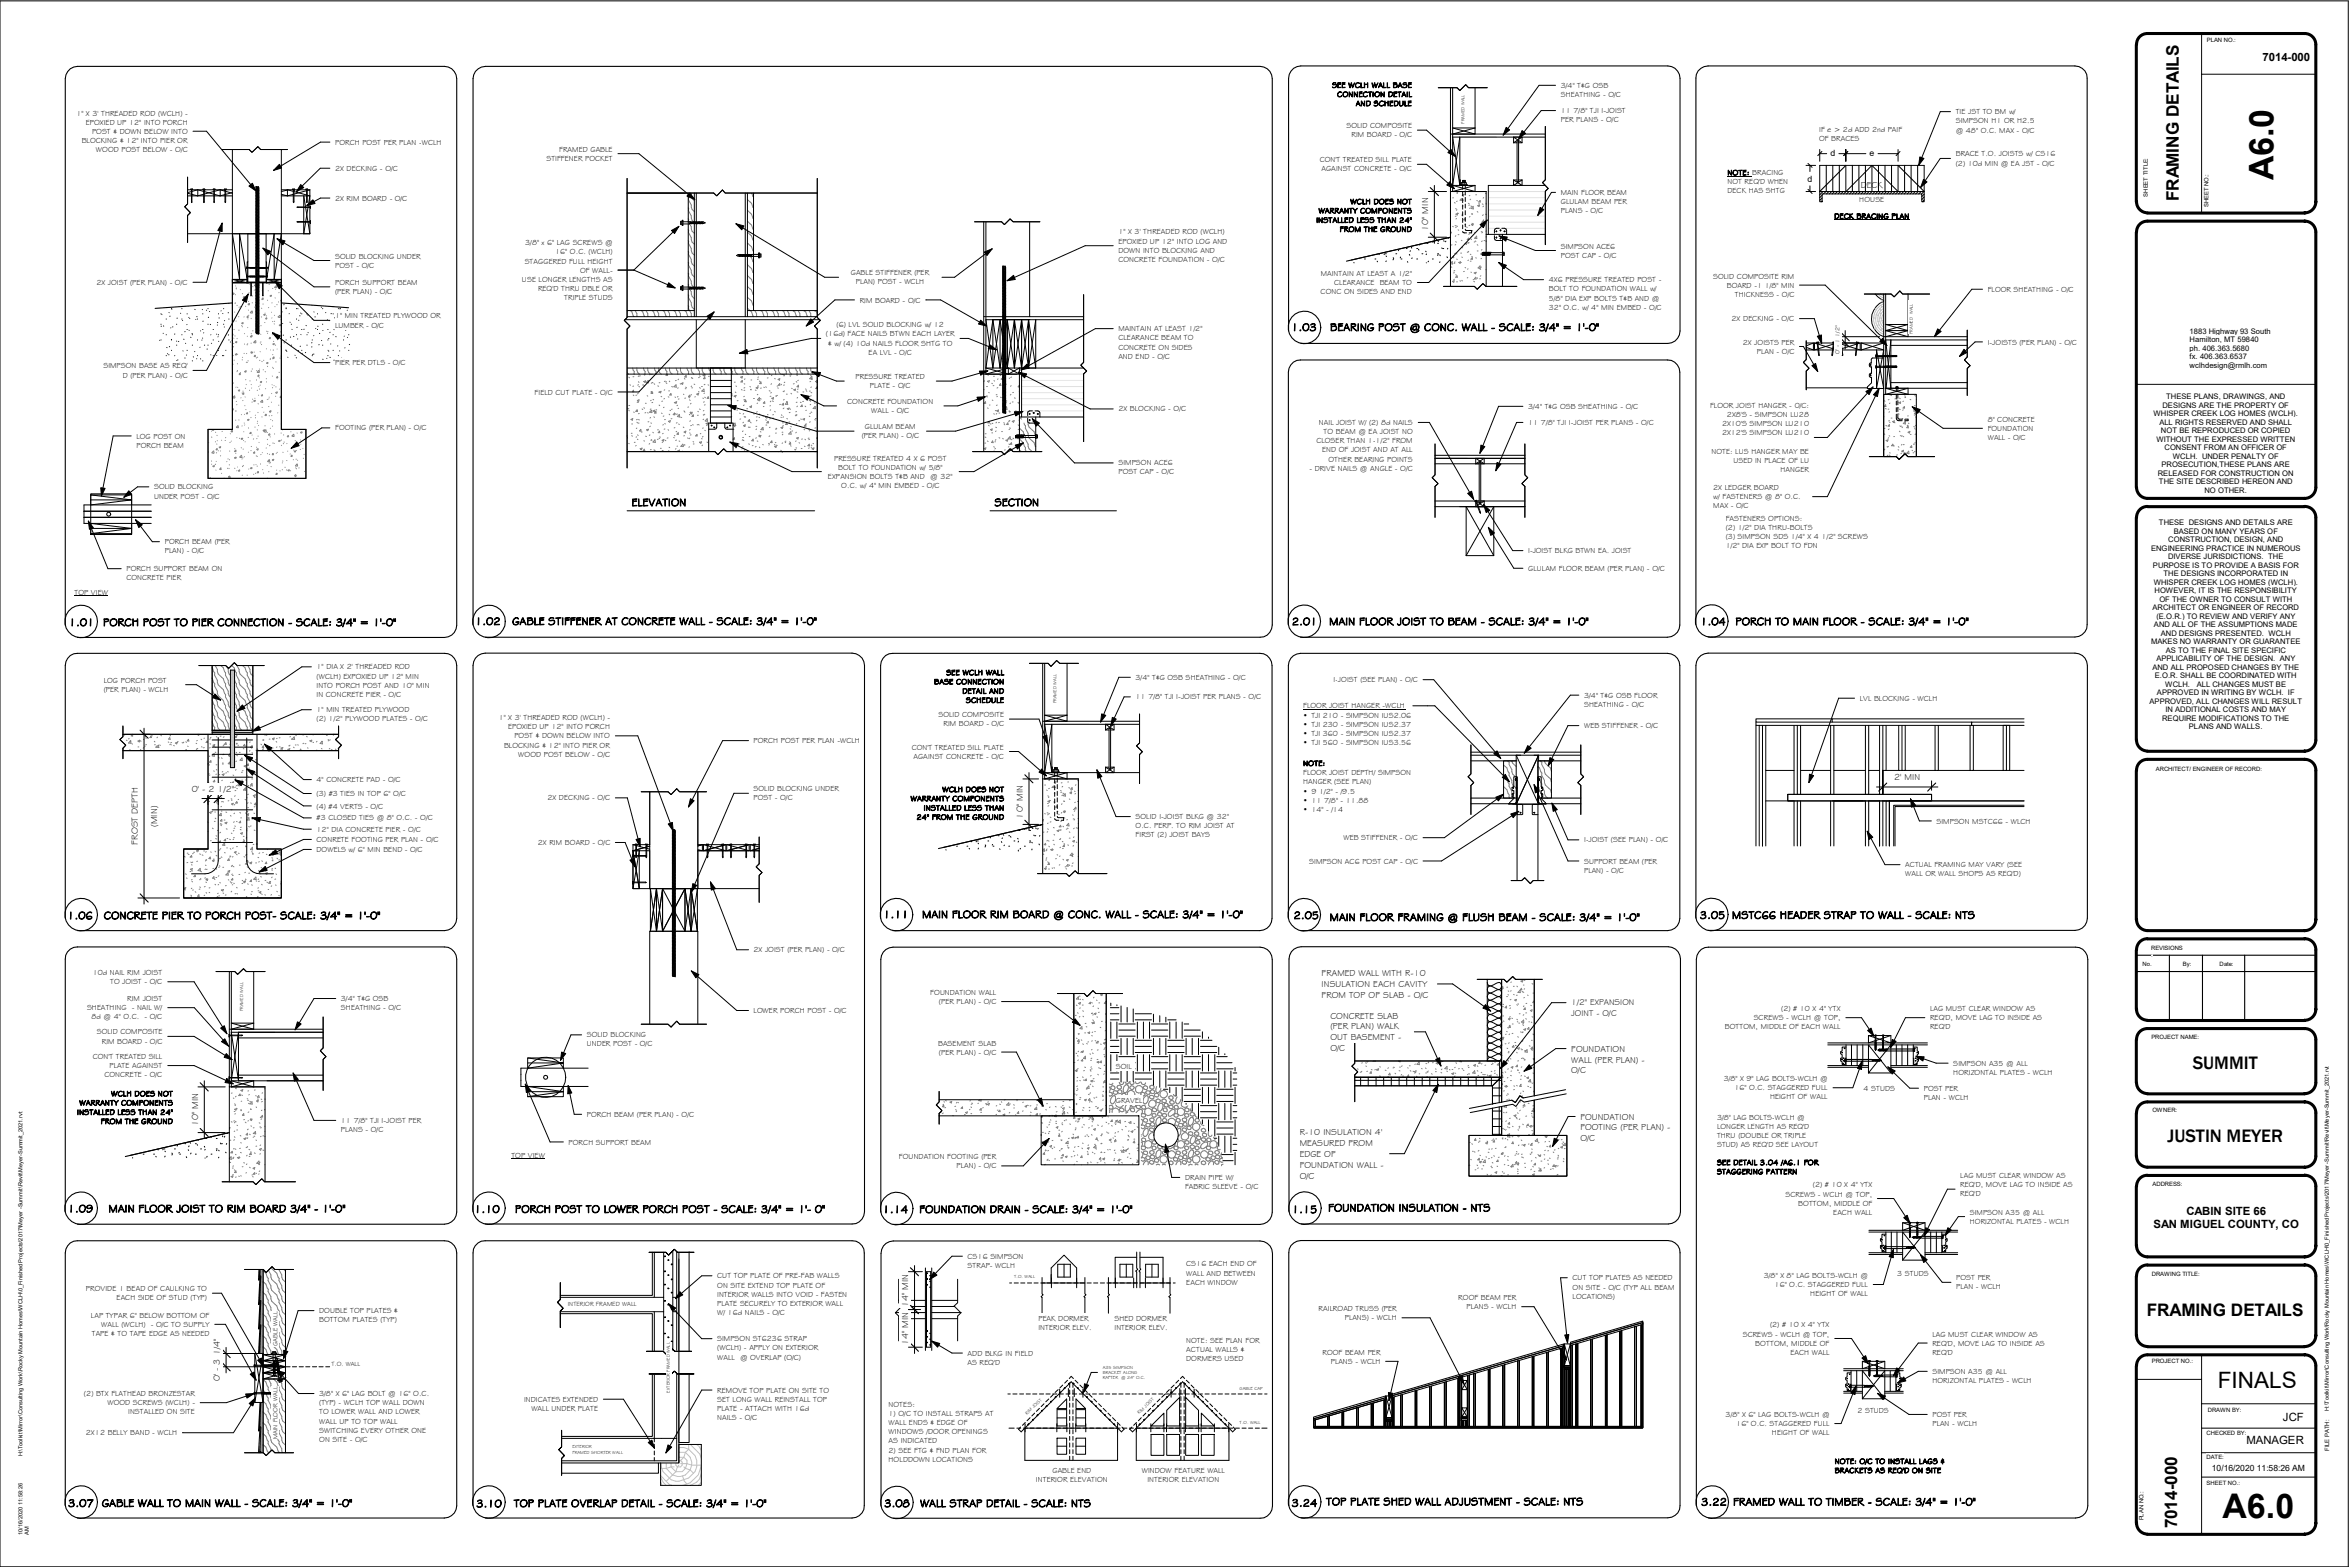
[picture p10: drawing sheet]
<svg xmlns="http://www.w3.org/2000/svg" width="914mm" height="610mm" viewBox="0 0 914 610" stroke-linecap="round" stroke-linejoin="round" font-family="sans-serif">
<defs><g id="words">
<g font-size="13.2">
<text x="884.6" y="70.2" transform="rotate(-90 884.6 70.2)">A6.0</text>
<text x="864.8" y="590.6">A6.0</text>
</g>
<text font-size="8.8" x="862.9" y="540.1">FINALS</text>
<g font-size="7.2">
<text x="853.2" y="415.9">SUMMIT</text>
<text x="843.4" y="444.3">JUSTIN MEYER</text>
</g>
<g font-size="6.7">
<text x="847.9" y="78.3" transform="rotate(-90 847.9 78.3)">FRAMING DETAILS</text>
<text x="835.3" y="511.9">FRAMING DETAILS</text>
<text x="847.1" y="594.6" transform="rotate(-90 847.1 594.6)">7014-000</text>
</g>
<g font-size="4.4">
<text x="880.4" y="23.8">7014-000</text>
<text x="850.7" y="472.5">CABIN SITE 66</text>
<text x="837.9" y="477.7">SAN MIGUEL COUNTY, CO</text>
<text x="888.3" y="552.7">JCF</text>
<text x="874.1" y="561.8">MANAGER</text>
</g>
<g font-size="4.2">
<text x="502.4" y="128.7">1.03</text>
<text x="517.6" y="128.7">BEARING POST @ CONC. WALL - SCALE: 3/4&quot; = 1'-0&quot;</text>
<text x="245.8" y="196.8">ELEVATION</text>
<text x="387" y="196.8">SECTION</text>
<text x="26.8" y="243.5">1.01</text>
<text x="40.1" y="243.5">PORCH POST TO PIER CONNECTION - SCALE: 3/4&quot; = 1'-0&quot;</text>
<text x="184.8" y="243.1">1.02</text>
<text x="199.3" y="243.1">GABLE STIFFENER AT CONCRETE WALL - SCALE: 3/4&quot; = 1'-0&quot;</text>
<text x="502.7" y="243.2">2.01</text>
<text x="517.2" y="243.2">MAIN FLOOR JOIST TO BEAM - SCALE: 3/4&quot; = 1'-0&quot;</text>
<text x="661.6" y="243.2">1.04</text>
<text x="675.3" y="243.2">PORCH TO MAIN FLOOR - SCALE: 3/4&quot; = 1'-0&quot;</text>
<text x="26.2" y="357.5">1.06</text>
<text x="40.4" y="357.5">CONCRETE PIER TO PORCH POST- SCALE: 3/4&quot; = 1'-0&quot;</text>
<text x="343.7" y="357.1">1.11</text>
<text x="358.8" y="357.1">MAIN FLOOR RIM BOARD @ CONC. WALL - SCALE: 3/4&quot; = 1'-0&quot;</text>
<text x="503.3" y="357.5">2.05</text>
<text x="517.4" y="358.2">MAIN FLOOR FRAMING @ FLUSH BEAM - SCALE: 3/4&quot; = 1'-0&quot;</text>
<text x="661.4" y="357.4">3.05 MSTC66 HEADER STRAP TO WALL - SCALE: NTS</text>
<text x="26.3" y="471.6">1.09</text>
<text x="42.3" y="471.6">MAIN FLOOR JOIST TO RIM BOARD 3/4&quot; - 1'-0&quot;</text>
<text x="184.5" y="471.8">1.10</text>
<text x="200.4" y="471.8">PORCH POST TO LOWER PORCH POST - SCALE: 3/4&quot; = 1'- 0&quot;</text>
<text x="343.4" y="471.8">1.14</text>
<text x="357.7" y="471.8">FOUNDATION DRAIN - SCALE: 3/4&quot; = 1'-0&quot;</text>
<text x="502.7" y="471.8">1.15</text>
<text x="516.8" y="471.3">FOUNDATION INSULATION - NTS</text>
<text x="26.5" y="586.1">3.07</text>
<text x="39.6" y="586.1">GABLE WALL TO MAIN WALL - SCALE: 3/4&quot; = 1'-0&quot;</text>
<text x="185.3" y="586.3">3.10</text>
<text x="200" y="586.2">TOP PLATE OVERLAP DETAIL - SCALE: 3/4&quot; = 1'-0&quot;</text>
<text x="344.1" y="586.2">3.08</text>
<text x="358.1" y="586.2">WALL STRAP DETAIL - SCALE: NTS</text>
<text x="502.6" y="586.1">3.24</text>
<text x="516" y="585.6">TOP PLATE SHED WALL ADJUSTMENT - SCALE: NTS</text>
<text x="661.9" y="585.6">3.22 FRAMED WALL TO TIMBER - SCALE: 3/4&quot; = 1'-0&quot;</text>
</g>
<g font-size="3.6">
<text x="555.7" y="89.9" transform="rotate(-90 555.7 89.9)">10&quot; MIN</text>
<text x="737" y="303.6">2' MIN</text>
<text x="74.6" y="308.1">0' - 2 1/2&quot;</text>
<text x="61.1" y="320.6" transform="rotate(-90 61.1 320.6)">MIN)</text>
<text x="61.1" y="321.6" transform="rotate(-90 61.1 321.6)">(</text>
<text x="397.9" y="318.4" transform="rotate(-90 397.9 318.4)">10&quot; MIN</text>
<text x="53.6" y="328.7" transform="rotate(-90 53.6 328.7)">FROST DEPTH</text>
<text x="77" y="438.2" transform="rotate(-90 77 438.2)">10&quot; MIN</text>
<text x="353.4" y="508.6" transform="rotate(-90 353.4 508.6)">14&quot; MIN</text>
<text x="353.4" y="512.6" transform="rotate(-90 353.4 512.6)">N</text>
<text x="85.5" y="527.3" transform="rotate(-90 85.5 527.3)">1/4&quot;</text>
<text x="353.4" y="523.3" transform="rotate(-90 353.4 523.3)">14&quot; MI</text>
<text x="85.5" y="537.4" transform="rotate(-90 85.5 537.4)">0' - 3</text>
</g>
<g font-size="3.5">
<text x="724.1" y="73.2">DECK</text>
<text x="514.3" y="379.7">FRAMED WALL WITH R-10</text>
<text x="514.3" y="384">INSULATION EACH CAVITY</text>
<text x="514.3" y="388.2">FROM TOP OF SLAB -</text>
<text x="550.1" y="388.2">O/C</text>
<text x="517.7" y="396.2">CONCRETE SLAB</text>
<text x="517.7" y="400.5">(PER PLAN) WALK</text>
<text x="517.7" y="404.7">OUT BASEMENT -</text>
<text x="517.7" y="408.9">O/C</text>
<text x="611.4" y="409.1">FOUNDATION</text>
<text x="611.4" y="413.3">WALL (PER PLAN) -</text>
<text x="611.4" y="417.6">O/C</text>
<text x="614.9" y="435.5">FOUNDATION</text>
<text x="505.7" y="441.5">R-10 INSULATION 4'</text>
<text x="614.9" y="439.8">FOOTING (PER PLAN) -</text>
<text x="614.9" y="444">O/C</text>
<text x="505.7" y="445.8">MEASURED FROM</text>
<text x="505.7" y="450">EDGE OF</text>
<text x="505.7" y="454.2">FOUNDATION WALL -</text>
<text x="505.7" y="458.5">O/C</text>
</g>
<g font-size="3.4">
<text x="611.4" y="391.2">1/2&quot; EXPANSION</text>
<text x="611.4" y="395.3">JOINT -</text>
<text x="623.6" y="395.3">O/C</text>
</g>
<g font-size="3.3">
<text x="712.2" y="60.9">d</text>
<text x="727.4" y="60.9">e</text>
<text x="703.3" y="70.6">d</text>
<text x="860.6" y="572.1">10/16/2020 11:58:26 AM</text>
</g>
<g font-size="3">
<text x="518.3" y="34.1">SEE WCLH WALL BASE</text>
<text x="607.3" y="34.1">3/4&quot; T&amp;G OSB</text>
<text x="520.3" y="37.7">CONNECTION DETAIL</text>
<text x="527.6" y="41.2">AND SCHEDULE</text>
<text x="607.3" y="37.7">SHEATHING -</text>
<text x="625.9" y="37.7">O/C</text>
<text x="29.7" y="45">1&quot; X 3' THREADED ROD (WCLH)</text>
<text x="72.1" y="45">-</text>
<text x="607.3" y="44">11 7/8&quot; TJI I-JOIST</text>
<text x="607.3" y="47.6">PER PLANS -</text>
<text x="625" y="47.6">O/C</text>
<text x="761" y="44.5">TIE JST TO BM w/</text>
<text x="33.4" y="48.5">EPOXIED UP 12&quot; INTO PORCH</text>
<text x="35.8" y="52.1">POST &amp; DOWN BELOW INTO</text>
<text x="523.9" y="49.9">SOLID COMPOSITE</text>
<text x="525.9" y="53.4">RIM BOARD -</text>
<text x="544.6" y="53.4">O/C</text>
<text x="707.8" y="51.4">IF e &gt; 2d ADD 2nd PAIF</text>
<text x="761" y="48">SIMPSON H1 OR H2.5</text>
<text x="761" y="51.6">@ 48&quot; O.C. MAX -</text>
<text x="786.8" y="51.6">O/C</text>
<text x="31.8" y="55.7">BLOCKING &amp; 12&quot; INTO PIER OR</text>
<text x="37.3" y="59.3">WOOD POST BELOW -</text>
<text x="68.2" y="59.3">O/C</text>
<text x="130.4" y="56.3">PORCH POST PER PLAN</text>
<text x="163.1" y="56.3">-</text>
<text x="164.1" y="56.3">WCLH</text>
<text x="217.6" y="59">FRAMED GABLE</text>
<text x="707.8" y="54.9">OF BRACES</text>
<text x="212.6" y="62.6">STIFFENER POCKET</text>
<text x="513.5" y="63.2">CON'T TREATED SILL PLATE</text>
<text x="761" y="60.9">BRACE T.O. JOISTS w/ CS16</text>
<text x="761" y="64.4">(2) 10d MIN @ EA JST -</text>
<text x="794.6" y="64.4">O/C</text>
<text x="130.4" y="66.5">2X DECKING</text>
<text x="147.8" y="66.5">-</text>
<text x="149.9" y="66.5">O/C</text>
<text x="514.2" y="66.7">AGAINST CONCRETE -</text>
<text x="544.5" y="66.7">O/C</text>
<text x="672.2" y="68.2">NOTE:</text>
<text x="672.2" y="71.7">NOT REQ'D WHEN</text>
<text x="681.8" y="68.2">BRACING</text>
<text x="607.3" y="75.9">MAIN FLOOR BEAM</text>
<text x="672.2" y="75.3">DECK HAS SHTG</text>
<text x="130.4" y="78.1">2X RIM BOARD</text>
<text x="151.6" y="78.1">-</text>
<text x="153.7" y="78.1">O/C</text>
<text x="513.1" y="83">WARRANTY COMPONENTS</text>
<text x="525.4" y="79.4">WCLH DOES NOT</text>
<text x="607.3" y="79.4">GLULAM BEAM PER</text>
<text x="607.3" y="83">PLANS -</text>
<text x="618.9" y="83">O/C</text>
<text x="723.5" y="78.7">HOUSE</text>
<text x="512.1" y="86.6">INSTALLED LESS THAN 24&quot;</text>
<text x="713.7" y="85.1">DECK BRACING PLAN</text>
<text x="204.3" y="95.4">3/8&quot; x 6&quot; LAG SCREWS @</text>
<text x="435.2" y="91.2">1&quot; X 3' THREADED ROD (WCLH)</text>
<text x="435.2" y="94.7">EPOXIED UP 12&quot; INTO LOG AND</text>
<text x="521.3" y="90.2">FROM THE GROUND</text>
<text x="130.4" y="100.6">SOLID BLOCKING UNDER</text>
<text x="216" y="99">16&quot; O.C. (WCLH)</text>
<text x="435.2" y="98.4">DOWN INTO BLOCKING AND</text>
<text x="435.2" y="101.9">CONCRETE FOUNDATION -</text>
<text x="471.7" y="101.9">O/C</text>
<text x="607.3" y="96.7">SIMPSON ACE6</text>
<text x="607.3" y="100.2">POST CAP -</text>
<text x="624.1" y="100.2">O/C</text>
<text x="130.4" y="104.1">POST -</text>
<text x="140.8" y="104.1">O/C</text>
<text x="204.2" y="102.5">STAGGERED FULL HEIGHT</text>
<text x="225.7" y="106.1">OF WALL-</text>
<text x="331" y="107">GABLE STIFFENER (PER</text>
<text x="513.9" y="107.4">MAINTAIN AT LEAST A 1/2&quot;</text>
<text x="37.5" y="110.8">2X JOIST (PER PLAN)</text>
<text x="66" y="110.8">-</text>
<text x="68.1" y="110.8">O/C</text>
<text x="130.4" y="110.8">PORCH SUPPORT BEAM</text>
<text x="203" y="109.7">USE LONGER LENGTHS AS</text>
<text x="209.4" y="113.3">REQ'D THRU DBLE OR</text>
<text x="333" y="110.6">PLAN) POST -</text>
<text x="352" y="110.6">WCLH</text>
<text x="519.2" y="110.9">CLEARANCE BEAM TO</text>
<text x="602.7" y="109.8">4X6 PRESSURE TREATED POST</text>
<text x="602.7" y="113.4">BOLT TO FOUNDATION WALL w/</text>
<text x="645.4" y="109.8">-</text>
<text x="666.6" y="108.4">SOLID COMPOSITE RIM</text>
<text x="671.9" y="111.9">BOARD -1 1/8&quot; MIN</text>
<text x="773.4" y="113.5">FLOOR SHEATHING -</text>
<text x="802" y="113.5">O/C</text>
<text x="130.4" y="114.4">(PER PLAN)</text>
<text x="145.8" y="114.4">-</text>
<text x="147.8" y="114.4">O/C</text>
<text x="219.5" y="116.8">TRIPLE STUDS</text>
<text x="334.5" y="117.7">RIM BOARD -</text>
<text x="353.3" y="117.7">O/C</text>
<text x="513.8" y="114.5">CONC ON SIDES AND END</text>
<text x="602.7" y="117">5/8&quot; DIA EXP BOLTS T&amp;B AND @</text>
<text x="675" y="115.5">THICKNESS -</text>
<text x="693.3" y="115.5">O/C</text>
<text x="130.4" y="123.9">1&quot; MIN TREATED PLYWOOD OR</text>
<text x="602.7" y="120.6">32&quot; O.C. w/ 4&quot; MIN EMBED</text>
<text x="639.7" y="120.6">-</text>
<text x="641.7" y="120.6">O/C</text>
<text x="673.8" y="125">2X DECKING -</text>
<text x="693.3" y="125">O/C</text>
<text x="130.4" y="127.4">LUMBER</text>
<text x="142.5" y="127.4">-</text>
<text x="144.5" y="127.4">O/C</text>
<text x="321.4" y="130.8">(16d) FACE NAILS BTWN EACH LAYER</text>
<text x="325.5" y="127.3">(6) LVL SOLID BLOCKING w/ 12</text>
<text x="435.2" y="128.9">MAINTAIN AT LEAST 1/2&quot;</text>
<text x="852" y="129.9">1883 Highway 93 South</text>
<text x="322.2" y="134.5">&amp; w/ (4) 10d NAILS FLOOR SHTG TO</text>
<text x="435.2" y="132.4">CLEARANCE BEAM TO</text>
<text x="435.2" y="136.1">CONCRETE ON SIDES</text>
<text x="678.1" y="134">2X JOISTS PER</text>
<text x="683.6" y="137.6">PLAN -</text>
<text x="693.3" y="137.6">O/C</text>
<text x="773.4" y="134">I</text>
<text x="774.2" y="134">-</text>
<text x="775.2" y="134">JOISTS (PER PLAN)</text>
<text x="801.2" y="134">-</text>
<text x="803.3" y="134">O/C</text>
<text x="852" y="133.2">Hamilton, MT 59840</text>
<text x="852" y="136.5">ph. 406.363.5680</text>
<text x="40.3" y="143.3">SIMPSON BASE AS REQ'</text>
<text x="130.4" y="142.1">PIER PER DTLS -</text>
<text x="152.9" y="142.1">O/C</text>
<text x="338" y="138">EA LVL -</text>
<text x="349.9" y="138">O/C</text>
<text x="435.2" y="139.6">AND END</text>
<text x="448.3" y="139.6">-</text>
<text x="450.3" y="139.6">O/C</text>
<text x="852" y="139.8">fx. 406.363.6537</text>
<text x="852" y="143.1">wclhdesign@rmlh.com</text>
<text x="47.8" y="146.9">D (PER PLAN) -</text>
<text x="68.2" y="146.9">O/C</text>
<text x="332.9" y="147.5">PRESSURE TREATED</text>
<text x="208" y="153.5">FIELD CUT PLATE -</text>
<text x="233.5" y="153.5">O/C</text>
<text x="338.5" y="151">PLATE -</text>
<text x="349.4" y="151">O/C</text>
<text x="842.9" y="155.3">THESE PLANS, DRAWINGS, AND</text>
<text x="329.7" y="157.1">CONCRETE FOUNDATION</text>
<text x="339" y="160.7">WALL -</text>
<text x="348.9" y="160.7">O/C</text>
<text x="435.2" y="160">2X BLOCKING</text>
<text x="454.6" y="160">-</text>
<text x="456.6" y="160">O/C</text>
<text x="594.6" y="159.1">3/4&quot; T&amp;G OSB SHEATHING -</text>
<text x="632.6" y="159.1">O/C</text>
<text x="665.4" y="158.7">FLOOR JOIST HANGER -</text>
<text x="698.3" y="158.7">0/C:</text>
<text x="837.9" y="161.9">WHISPER CREEK LOG HOMES (WCLH).</text>
<text x="841.4" y="158.6">DESIGNS ARE THE PROPERTY OF</text>
<text x="130.4" y="167.5">FOOTING (PER PLAN)</text>
<text x="159" y="167.5">-</text>
<text x="161" y="167.5">O/C</text>
<text x="336.5" y="167">GLULAM BEAM</text>
<text x="513.2" y="165.3">NAIL JOIST W/ (2) 8d NAILS</text>
<text x="594.6" y="165.3">11 7/8&quot; TJI I-JOIST PER PLANS -</text>
<text x="638.6" y="165.3">O/C</text>
<text x="670.1" y="165.8">2X10'S SIMPSON LU210</text>
<text x="671.9" y="162.2">2X8'S -</text>
<text x="682.8" y="162.2">SIMPSON LU28</text>
<text x="773.4" y="164.1">8&quot; CONCRETE</text>
<text x="773.4" y="167.6">FOUNDATION</text>
<text x="840.2" y="165.2">ALL RIGHTS RESERVED AND SHALL</text>
<text x="53.1" y="170.6">LOG POST ON</text>
<text x="335.3" y="170.5">(PER PLAN) -</text>
<text x="352.7" y="170.5">O/C</text>
<text x="512.2" y="172.4">CLOSER THAN 1-1/2&quot; FROM</text>
<text x="515" y="168.8">TO BEAM @ EA JOIST NO</text>
<text x="670.1" y="169.3">2X12'S SIMPSON LU210</text>
<text x="773.4" y="171.2">WALL -</text>
<text x="783.3" y="171.2">O/C</text>
<text x="839" y="171.8">WITHOUT THE EXPRESSED WRITTEN</text>
<text x="840.8" y="168.5">NOT BE REPRODUCED OR COPIED</text>
<text x="53.1" y="174.2">PORCH BEAM</text>
<text x="324.5" y="179.2">PRESSURE TREATED 4 X 6 POST</text>
<text x="514.4" y="175.9">END OF JOIST AND AT ALL</text>
<text x="516.9" y="179.6">OTHER BEARING POINTS</text>
<text x="666" y="176.5">NOTE: LUS HANGER MAY BE</text>
<text x="842.3" y="175.1">CONSENT FROM AN OFFICER OF</text>
<text x="845.5" y="178.4">WCLH. UNDER PENALTY OF</text>
<text x="326.1" y="182.7">BOLT TO FOUNDATION w/ 5/8&quot;</text>
<text x="435.2" y="181">SIMPSON ACE6</text>
<text x="435.2" y="184.6">POST CAP -</text>
<text x="452" y="184.6">O/C</text>
<text x="509.5" y="183.1">-</text>
<text x="511.6" y="183.1">DRIVE NAILS @ ANGLE</text>
<text x="542.8" y="183.1">-</text>
<text x="544.8" y="183.1">O/C</text>
<text x="674.5" y="180.1">USED IN PLACE OF LU</text>
<text x="692.8" y="183.6">HANGER</text>
<text x="839.6" y="185">RELEASED FOR CONSTRUCTION ON</text>
<text x="841.1" y="181.7">PROSECUTION,THESE PLANS ARE</text>
<text x="59.9" y="190.4">SOLID BLOCKING</text>
<text x="322.2" y="186.4">EXPANSION BOLTS T&amp;B AND @ 32&quot;</text>
<text x="327.3" y="189.9">O.C. w/ 4&quot; MIN EMBED -</text>
<text x="360.7" y="189.9">O/C</text>
<text x="666.7" y="190.7">2X LEDGER BOARD</text>
<text x="840.1" y="188.3">THE SITE DESCRIBED HEREON AND</text>
<text x="857.8" y="191.6">NO OTHER.</text>
<text x="59.9" y="194">UNDER POST</text>
<text x="78.6" y="194">-</text>
<text x="80.6" y="194">O/C</text>
<text x="666.7" y="194.2">w/ FASTENERS @ 8&quot; O.C.</text>
<text x="666.7" y="197.8">MAX</text>
<text x="673.4" y="197.8">-</text>
<text x="675.6" y="197.8">O/C</text>
<text x="671.5" y="202.6">FASTENERS OPTIONS:</text>
<text x="671.5" y="206.2">(2) 1/2&quot; DIA THRU-BOLTS</text>
<text x="671.5" y="209.8">(3) SIMPSON SDS 1/4&quot; X 4 1/2&quot; SCREWS</text>
<text x="840.1" y="204.4">THESE DESIGNS AND DETAILS ARE</text>
<text x="845.8" y="207.7">BASED ON MANY YEARS OF</text>
<text x="64.1" y="211.8">PORCH BEAM (PER</text>
<text x="64.1" y="215.3">PLAN) -</text>
<text x="74.7" y="215.3">O/C</text>
<text x="594.6" y="215.2">I</text>
<text x="595.4" y="215.2">-JOIST BLKG BTWN EA. JOIST</text>
<text x="671.5" y="213.4">1/2&quot; DIA EXP BOLT TO FDN</text>
<text x="837" y="214.3">ENGINEERING PRACTICE IN NUMEROUS</text>
<text x="843.7" y="211">CONSTRUCTION, DESIGN, AND</text>
<text x="837.7" y="220.9">PURPOSE IS TO PROVIDE A BASIS FOR</text>
<text x="843.6" y="217.6">DIVERSE JURISDICTIONS. THE</text>
<text x="49.2" y="222.2">PORCH SUPPORT BEAM ON</text>
<text x="49.2" y="225.8">CONCRETE PIER</text>
<text x="594.6" y="222.1">GLULAM FLOOR BEAM (PER PLAN) -</text>
<text x="643" y="222.1">O/C</text>
<text x="838" y="227.5">WHISPER CREEK LOG HOMES (WCLH).</text>
<text x="841.8" y="224.2">THE DESIGNS INCORPORATED IN</text>
<text x="29" y="231.3">TOP VIEW</text>
<text x="838.4" y="230.8">HOWEVER, IT IS THE RESPONSIBILITY</text>
<text x="837.6" y="237.4">ARCHITECT OR ENGINEER OF RECORD</text>
<text x="840.2" y="234.1">OF THE OWNER TO CONSULT WITH</text>
<text x="838.1" y="244.1">AND ALL OF THE ASSUMPTIONS MADE</text>
<text x="839" y="240.7">(E.O.R.) TO REVIEW AND VERIFY ANY</text>
<text x="837" y="250.7">MAKES NO WARRANTY OR GUARANTEE</text>
<text x="840.7" y="247.4">AND DESIGNS PRESENTED. WCLH</text>
<text x="839" y="257.3">APPLICABILITY OF THE DESIGN. ANY</text>
<text x="842.7" y="254">AS TO THE FINAL SITE SPECIFIC</text>
<text x="123.2" y="260.4">1&quot; DIA X 2' THREADED ROD</text>
<text x="123.2" y="264">(WCLH) EXPOXIED UP 12&quot; MIN</text>
<text x="368.2" y="262.6">SEE WCLH WALL</text>
<text x="837.5" y="260.6">AND ALL PROPOSED CHANGES BY THE</text>
<text x="838.5" y="263.9">E.O.R. SHALL BE COORDINATED WITH</text>
<text x="40.4" y="265.6">LOG PORCH POST</text>
<text x="40.4" y="269.2">(PER PLAN) -</text>
<text x="57.8" y="269.2">WCLH</text>
<text x="123.2" y="267.6">INTO PORCH POST AND 10&quot; MIN</text>
<text x="363.5" y="266.2">BASE CONNECTION</text>
<text x="374.5" y="269.8">DETAIL AND</text>
<text x="441.9" y="264.5">3/4&quot; T&amp;G OSB SHEATHING -</text>
<text x="479.9" y="264.5">O/C</text>
<text x="518.8" y="265.4">I</text>
<text x="519.6" y="265.4">-JOIST (SEE PLAN) -</text>
<text x="546.8" y="265.4">O/C</text>
<text x="842.5" y="267.2">WCLH.</text>
<text x="854.8" y="267.2">ALL CHANGES MUST BE</text>
<text x="123.2" y="271.2">IN CONCRETE PIER -</text>
<text x="151.2" y="271.2">O/C</text>
<text x="375.8" y="273.4">SCHEDULE</text>
<text x="441.9" y="272.1">11 7/8&quot; TJI I-JOIST PER PLANS -</text>
<text x="485.8" y="272.1">O/C</text>
<text x="507.1" y="275.6">FLOOR JOIST HANGER -WCLH</text>
<text x="616.4" y="271.4">3/4&quot; T&amp;G OSB FLOOR</text>
<text x="616.4" y="275">SHEATHING -</text>
<text x="634.9" y="275">O/C</text>
<text x="723.6" y="272.6">LVL BLOCKING -</text>
<text x="746.2" y="272.6">WCLH</text>
<text x="836.4" y="273.8">APPROVED, ALL CHANGES WILL RESULT</text>
<text x="839.3" y="270.5">APPROVED IN WRITING BY WCLH. IF</text>
<text x="123.2" y="277.1">1&quot; MIN TREATED PLYWOOD</text>
<text x="123.2" y="280.7">(2) 1/2&quot; PLYWOOD PLATES</text>
<text x="159.5" y="280.7">-</text>
<text x="161.5" y="280.7">O/C</text>
<text x="194.1" y="280.1">1&quot; X 3' THREADED ROD (WCLH) -</text>
<text x="365.2" y="279">SOLID COMPOSITE</text>
<text x="507.1" y="279.1">•</text>
<text x="510.3" y="279.1">TJI 210 -</text>
<text x="523.7" y="279.1">SIMPSON IUS2.06</text>
<text x="841.3" y="280.4">REQUIRE MODIFICATIONS TO THE</text>
<text x="842.6" y="277.1">IN ADDITIONAL COSTS AND MAY</text>
<text x="197.7" y="283.6">EPOXIED UP 12&quot; INTO PORCH</text>
<text x="200.2" y="287.2">POST &amp; DOWN BELOW INTO</text>
<text x="367.1" y="282.5">RIM BOARD -</text>
<text x="385.8" y="282.5">O/C</text>
<text x="507.1" y="282.7">•</text>
<text x="507.1" y="286.3">•</text>
<text x="510.3" y="282.7">TJI 230 -</text>
<text x="510.3" y="286.3">TJI 360 -</text>
<text x="523.7" y="282.7">SIMPSON IUS2.37</text>
<text x="523.7" y="286.3">SIMPSON IUS2.37</text>
<text x="616.4" y="283.3">WEB STIFFENER -</text>
<text x="640.4" y="283.3">O/C</text>
<text x="851.7" y="283.7">PLANS AND WALLS.</text>
<text x="196.2" y="290.8">BLOCKING &amp; 12&quot; INTO PIER OR</text>
<text x="293.2" y="289.1">PORCH POST PER PLAN -WCLH</text>
<text x="354.8" y="291.6">CON'T TREATED SILL PLATE</text>
<text x="507.1" y="289.9">•</text>
<text x="510.3" y="289.9">TJI 560 -</text>
<text x="523.7" y="289.9">SIMPSON IUS3.56</text>
<text x="201.7" y="294.4">WOOD POST BELOW -</text>
<text x="232.5" y="294.4">O/C</text>
<text x="355.4" y="295.1">AGAINST CONCRETE -</text>
<text x="385.7" y="295.1">O/C</text>
<text x="507.1" y="297.9">NOTE:</text>
<text x="123.2" y="304.3">4&quot; CONCRETE PAD</text>
<text x="148.9" y="304.3">-</text>
<text x="151" y="304.3">O/C</text>
<text x="507.1" y="301.5">FLOOR JOIST DEPTH/ SIMPSON</text>
<text x="507.1" y="305.1">HANGER (SEE PLAN)</text>
<text x="123.2" y="309.7">(3) #3 TIES IN TOP 6&quot; O/C</text>
<text x="213" y="311.4">2X DECKING -</text>
<text x="232.5" y="311.4">O/C</text>
<text x="293.2" y="307.8">SOLID BLOCKING UNDER</text>
<text x="293.2" y="311.4">POST -</text>
<text x="303.6" y="311.4">O/C</text>
<text x="354.3" y="311.7">WARRANTY COMPONENTS</text>
<text x="366.7" y="308.1">WCLH DOES NOT</text>
<text x="507.1" y="308.7">•</text>
<text x="510.3" y="308.7">9 1/2&quot; -</text>
<text x="521.7" y="308.7">/9.5</text>
<text x="123.2" y="314.5">(4) #4 VERTS</text>
<text x="142.2" y="314.5">-</text>
<text x="144.2" y="314.5">O/C</text>
<text x="359.4" y="315.3">INSTALLED LESS THAN</text>
<text x="507.1" y="312.3">•</text>
<text x="507.1" y="315.8">•</text>
<text x="510.3" y="312.3">11 7/8&quot; -</text>
<text x="510.3" y="315.8">14&quot;</text>
<text x="516" y="315.8">-</text>
<text x="518.1" y="315.8">/14</text>
<text x="523.7" y="312.3">11.88</text>
<text x="123.2" y="323.6">12&quot; DIA CONCRETE PIER</text>
<text x="123.2" y="319.2">#3 CLOSED TIES @ 8&quot; O.C. -</text>
<text x="156.8" y="323.6">-</text>
<text x="158.8" y="323.6">O/C</text>
<text x="163.5" y="319.2">O/C</text>
<text x="356.6" y="318.9">24&quot; FROM THE GROUND</text>
<text x="441.9" y="318.6">SOLID I-JOIST BLKG @ 32&quot;</text>
<text x="441.9" y="322.2">O.C. PERP. TO RIM JOIST AT</text>
<text x="753.5" y="320.4">SIMPSON MSTC66 -</text>
<text x="782.4" y="320.4">WLCH</text>
<text x="123.2" y="327.6">CONRETE FOOTING PER PLAN</text>
<text x="163.7" y="327.6">-</text>
<text x="165.8" y="327.6">O/C</text>
<text x="209.3" y="328.8">2X RIM BOARD -</text>
<text x="232.6" y="328.8">O/C</text>
<text x="441.9" y="325.7">FIRST (2) JOIST BAYS</text>
<text x="522.7" y="326.9">WEB STIFFENER -</text>
<text x="546.8" y="326.9">O/C</text>
<text x="616.4" y="327.7">I</text>
<text x="617.1" y="327.7">-JOIST (SEE PLAN) -</text>
<text x="644.3" y="327.7">O/C</text>
<text x="123.2" y="331.4">DOWELS w/ 6&quot; MIN BEND</text>
<text x="157.6" y="331.4">-</text>
<text x="159.6" y="331.4">O/C</text>
<text x="509.4" y="336">SIMPSON AC6 POST CAP</text>
<text x="544.8" y="336">-</text>
<text x="546.9" y="336">O/C</text>
<text x="616.4" y="336">SUPPORT BEAM (PER</text>
<text x="616.4" y="339.5">PLAN)</text>
<text x="624.9" y="339.5">-</text>
<text x="627" y="339.5">O/C</text>
<text x="741.3" y="337.3">ACTUAL FRAMING MAY VARY (SEE</text>
<text x="741.3" y="340.9">WALL OR WALL SHOPS AS REQ'D)</text>
<text x="293.2" y="370.5">2X JOIST (PER PLAN) -</text>
<text x="323.8" y="370.5">O/C</text>
<text x="36.1" y="379.4">10d NAIL RIM JOIST</text>
<text x="42.8" y="382.9">TO JOIST</text>
<text x="56.2" y="382.9">-</text>
<text x="58.3" y="382.9">O/C</text>
<text x="49.5" y="389.5">RIM JOIST</text>
<text x="132.7" y="389.5">3/4&quot; T&amp;G OSB</text>
<text x="361.9" y="387.1">FOUNDATION WALL</text>
<text x="33.9" y="393">SHEATHING -</text>
<text x="53.3" y="393">NAIL W/</text>
<text x="132.7" y="393">SHEATHING</text>
<text x="149.1" y="393">-</text>
<text x="151.2" y="393">O/C</text>
<text x="293.2" y="394.1">LOWER PORCH POST -</text>
<text x="324.6" y="394.1">O/C</text>
<text x="365.3" y="390.7">(PER PLAN) -</text>
<text x="382.8" y="390.7">O/C</text>
<text x="693.1" y="393.4">(2) # 10 X 4&quot; YTX</text>
<text x="751" y="393.4">LAG MUST CLEAR WINDOW AS</text>
<text x="35.6" y="396.6">8d @ 4&quot; O.C.</text>
<text x="56.2" y="396.6">-</text>
<text x="58.3" y="396.6">O/C</text>
<text x="671.2" y="400.5">BOTTOM, MIDDLE OF EACH WALL</text>
<text x="682.4" y="396.9">SCREWS -</text>
<text x="697.1" y="396.9">WCLH @ TOP,</text>
<text x="751" y="396.9">REQ'D, MOVE LAG TO INSIDE AS</text>
<text x="751" y="400.5">REQ'D</text>
<text x="37.7" y="402.4">SOLID COMPOSITE</text>
<text x="39.6" y="406">RIM BOARD</text>
<text x="56.3" y="406">-</text>
<text x="58.3" y="406">O/C</text>
<text x="228.3" y="403.5">SOLID BLOCKING</text>
<text x="228.3" y="407.1">UNDER POST -</text>
<text x="249" y="407.1">O/C</text>
<text x="365" y="406.7">BASEMENT SLAB</text>
<text x="36.1" y="411.9">CON'T TREATED SILL</text>
<text x="365.3" y="410.3">(PER PLAN) -</text>
<text x="382.8" y="410.3">O/C</text>
<text x="40.6" y="419">CONCRETE</text>
<text x="42.6" y="415.5">PLATE AGAINST</text>
<text x="56.2" y="419">-</text>
<text x="58.3" y="419">O/C</text>
<text x="434.2" y="415.8">SOIL</text>
<text x="760.1" y="414.6">SIMPSON A35 @ ALL</text>
<text x="760.1" y="418.2">HORIZONTAL PLATES -</text>
<text x="791" y="418.2">WCLH</text>
<text x="670.7" y="420.5">3/8&quot; X 9&quot; LAG BOLTS-WCLH @</text>
<text x="674.9" y="424.1">16&quot; O.C. STAGGERED FULL</text>
<text x="725.1" y="424.3">4 STUDS</text>
<text x="748.5" y="424.3">POST PER</text>
<text x="30.9" y="430">WARRANTY COMPONENTS</text>
<text x="43.3" y="426.5">WCLH DOES NOT</text>
<text x="434.2" y="429.1">GRAVEL</text>
<text x="688.8" y="427.7">HEIGHT OF WALL</text>
<text x="748.5" y="427.9">PLAN -</text>
<text x="758.3" y="427.9">WCLH</text>
<text x="30" y="433.7">INSTALLED LESS THAN 24&quot;</text>
<text x="39.2" y="437.2">FROM THE GROUND</text>
<text x="132.7" y="436.9">11 7/8&quot; TJI I-JOIST PER</text>
<text x="228.3" y="434.5">PORCH BEAM (PER PLAN) -</text>
<text x="265.2" y="434.5">O/C</text>
<text x="668.1" y="435.6">3/8&quot; LAG BOLTS</text>
<text x="689.6" y="435.6">-WCLH @</text>
<text x="132.7" y="440.4">PLANS</text>
<text x="142.2" y="440.4">-</text>
<text x="144.3" y="440.4">O/C</text>
<text x="668.1" y="439.2">LONGER LENGTH AS REQ'D</text>
<text x="668.1" y="442.8">THRU (DOUBLE OR TRIPLE</text>
<text x="221.2" y="445.3">PORCH SUPPORT BEAM</text>
<text x="668.1" y="446.4">STUD) AS REQ'D SEE LAYOUT</text>
<text x="199" y="450.3">TOP VIEW</text>
<text x="349.8" y="450.9">FOUNDATION FOOTING (PER</text>
<text x="372.2" y="454.5">PLAN) -</text>
<text x="382.8" y="454.5">O/C</text>
<text x="668.1" y="453.2">SEE DETAIL 3.04 /A6.1 FOR</text>
<text x="461.1" y="459.1">DRAIN PIPE W/</text>
<text x="668.1" y="456.8">STAGGERING PATTERN</text>
<text x="705.4" y="461.9">(2) # 10 X 4&quot; YTX</text>
<text x="762.8" y="458.2">LAG MUST CLEAR WINDOW AS</text>
<text x="762.8" y="461.8">REQ'D, MOVE LAG TO INSIDE AS</text>
<text x="461.1" y="462.6">FABRIC SLEEVE -</text>
<text x="484.7" y="462.6">O/C</text>
<text x="694.8" y="465.5">SCREWS -</text>
<text x="709.4" y="465.5">WCLH @ TOP,</text>
<text x="762.8" y="465.4">REQ'D</text>
<text x="699.7" y="469.1">BOTTOM, MIDDLE OF</text>
<text x="713.3" y="472.7">EACH WALL</text>
<text x="766.5" y="472.5">SIMPSON A35 @ ALL</text>
<text x="766.5" y="476.1">HORIZONTAL PLATES -</text>
<text x="797.4" y="476.1">WCLH</text>
<text x="376.5" y="489.7">CS16 SIMPSON</text>
<text x="279.1" y="497.3">CUT TOP PLATE OF PRE-FAB WALLS</text>
<text x="376.5" y="493.3">STRAP-</text>
<text x="387.3" y="493.3">WCLH</text>
<text x="461.6" y="492.7">CS16 EACH END OF</text>
<text x="461.6" y="496.2">WALL AND BETWEEN</text>
<text x="686.3" y="497.2">3/8&quot; X 8&quot; LAG BOLTS-WCLH @</text>
<text x="738.2" y="496.2">3 STUDS</text>
<text x="33.4" y="502.2">PROVIDE 1 BEAD OF CAULKING TO</text>
<text x="279.1" y="500.9">ON SITE EXTEND TOP PLATE OF</text>
<text x="461.6" y="499.8">EACH WINDOW</text>
<text x="611.9" y="498.1">CUT TOP PLATES AS NEEDED</text>
<text x="611.9" y="501.6">ON SITE -</text>
<text x="625.9" y="501.6">O/C (TYP ALL BEAM</text>
<text x="690.5" y="500.7">16&quot; O.C. STAGGERED FULL</text>
<text x="761.2" y="498">POST PER</text>
<text x="761.2" y="501.6">PLAN</text>
<text x="768.9" y="501.6">-</text>
<text x="770.9" y="501.6">WCLH</text>
<text x="45.4" y="505.8">EACH SIDE OF STUD (TYP)</text>
<text x="279.1" y="504.4">INTERIOR WALLS INTO VOID -</text>
<text x="279.1" y="508.1">PLATE SECURELY TO EXTERIOR WALL</text>
<text x="319.4" y="504.4">FASTEN</text>
<text x="567.4" y="505.8">ROOF BEAM PER</text>
<text x="570.7" y="509.4">PLANS -</text>
<text x="582.3" y="509.4">WCLH</text>
<text x="611.9" y="505.2">LOCATIONS)</text>
<text x="704.3" y="504.3">HEIGHT OF WALL</text>
<text x="35.4" y="512.7">LAP TYPAR 6&quot; BELOW BOTTOM OF</text>
<text x="124.2" y="510.8">DOUBLE TOP PLATES &amp;</text>
<text x="124.2" y="514.3">BOTTOM PLATES (TYP)</text>
<text x="279.1" y="511.6">W/ 16d NAILS -</text>
<text x="300.6" y="511.6">O/C</text>
<text x="404" y="513.8">PEAK DORMER</text>
<text x="433.7" y="513.8">SHED DORMER</text>
<text x="513.1" y="510.1">RAILROAD TRUSS (PER</text>
<text x="523.2" y="513.7">PLANS) -</text>
<text x="535.8" y="513.7">WCLH</text>
<text x="35.7" y="519.8">TAPE &amp; TO TAPE EDGE AS NEEDED</text>
<text x="39.4" y="516.2">WALL (WCLH) -</text>
<text x="60.8" y="516.2">O/C TO SUPPLY</text>
<text x="279.1" y="521.8">SIMPSON ST6236 STRAP</text>
<text x="404" y="517.3">INTERIOR ELEV.</text>
<text x="433.7" y="517.3">INTERIOR ELEV.</text>
<text x="678.1" y="519.9">SCREWS -</text>
<text x="688.8" y="516.4">(2) # 10 X 4&quot; YTX</text>
<text x="692.7" y="519.9">WCLH @ TOP,</text>
<text x="751.9" y="519.9">LAG MUST CLEAR WINDOW AS</text>
<text x="279.1" y="525.4">(WCLH) -</text>
<text x="291.6" y="525.4">APPLY ON EXTERIOR</text>
<text x="376.5" y="527.4">ADD BLKG IN FIELD</text>
<text x="461.6" y="522.3">NOTE: SEE PLAN FOR</text>
<text x="461.6" y="525.9">ACTUAL WALLS &amp;</text>
<text x="514.6" y="527">ROOF BEAM PER</text>
<text x="683" y="523.6">BOTTOM, MIDDLE OF</text>
<text x="696.6" y="527.1">EACH WALL</text>
<text x="751.9" y="523.5">REQ'D, MOVE LAG TO INSIDE AS</text>
<text x="751.9" y="527">REQ'D</text>
<text x="279.1" y="528.9">WALL @ OVERLAP (O/C)</text>
<text x="376.5" y="530.9">AS REQ'D</text>
<text x="461.6" y="529.4">DORMERS USED</text>
<text x="517.8" y="530.6">PLANS -</text>
<text x="529.5" y="530.6">WCLH</text>
<text x="751.9" y="534.5">SIMPSON A35 @ ALL</text>
<text x="751.9" y="538.1">HORIZONTAL PLATES -</text>
<text x="782.9" y="538.1">WCLH</text>
<text x="32.7" y="543.1">(2) BTX FLATHEAD BRONZESTAR</text>
<text x="124.2" y="543.1">3/8&quot; X 6&quot; LAG BOLT @ 16&quot; O.C.</text>
<text x="204" y="545.3">INDICATES EXTENDED</text>
<text x="279.1" y="541.8">REMOVE TOP PLATE ON SITE TO</text>
<text x="279.1" y="545.3">SET LONG WALL REINSTALL TOP</text>
<text x="41.8" y="546.7">WOOD SCREWS (WCLH) -</text>
<text x="49.9" y="550.2">INSTALLED ON SITE</text>
<text x="124.2" y="546.7">(TYP)</text>
<text x="124.2" y="550.2">TO LOWER WALL AND LOWER</text>
<text x="131.7" y="546.7">-</text>
<text x="133.8" y="546.7">WCLH TOP WALL DOWN</text>
<text x="206.8" y="548.9">WALL UNDER PLATE</text>
<text x="279.1" y="549">PLATE -</text>
<text x="290" y="549">ATTACH WITH 16d</text>
<text x="345.8" y="547.2">NOTES:</text>
<text x="345.8" y="550.8">1) O/C TO INSTALL STRAPS AT</text>
<text x="671.4" y="551.2">3/8&quot; X 6&quot; LAG BOLTS-WCLH @</text>
<text x="722.7" y="549.8">2 STUDS</text>
<text x="751.9" y="551.2">POST PER</text>
<text x="124.2" y="553.9">WALL UP TO TOP WALL</text>
<text x="124.2" y="557.4">SWITCHING EVERY OTHER ONE</text>
<text x="279.1" y="552.5">NAILS -</text>
<text x="289.8" y="552.5">O/C</text>
<text x="345.8" y="554.3">WALL ENDS &amp; EDGE OF</text>
<text x="345.8" y="557.9">WINDOWS /DOOR OPENINGS</text>
<text x="675.6" y="554.7">16&quot; O.C. STAGGERED FULL</text>
<text x="751.9" y="554.7">PLAN -</text>
<text x="761.7" y="554.7">WCLH</text>
<text x="33.4" y="558.4">2X12 BELLY BAND</text>
<text x="59.3" y="558.4">-</text>
<text x="61.3" y="558.4">WCLH</text>
<text x="124.2" y="561">ON SITE</text>
<text x="136.1" y="561">-</text>
<text x="138.2" y="561">O/C</text>
<text x="345.8" y="561.5">AS INDICATED</text>
<text x="689.4" y="558.3">HEIGHT OF WALL</text>
<text x="345.8" y="565.1">2) SEE FTG &amp; FND PLAN FOR</text>
<text x="345.8" y="568.6">HOLDDOWN LOCATIONS</text>
<text x="713.9" y="569.5">NOTE: O/C TO INSTALL LAGS &amp;</text>
<text x="409.5" y="572.9">GABLE END</text>
<text x="444.2" y="572.9">WINDOW FEATURE WALL</text>
<text x="713.9" y="573">BRACKETS AS REQ'D ON SITE</text>
<text x="403.1" y="576.4">INTERIOR ELEVATION</text>
<text x="446.5" y="576.4">INTERIOR ELEVATION</text>
</g>
<g font-size="2.4">
<text x="715.8" y="137.8" transform="rotate(-90 715.8 137.8)">0' - 1 1/2&quot;</text>
<text x="220.9" y="508.3">INTERIOR FRAMED WALL</text>
<text x="107.9" y="523.7" transform="rotate(-90 107.9 523.7)">GABLE WALL</text>
<text x="129" y="531.4">T.O. WALL</text>
<text x="107.9" y="559.9" transform="rotate(-90 107.9 559.9)">MAIN FLOOR WALL</text>
</g>
<g font-size="2.3">
<text x="858.7" y="16.4">PLAN NO.:</text>
<text x="835.7" y="76.5" transform="rotate(-90 835.7 76.5)">SHEET TITLE:</text>
<text x="859.4" y="80.7" transform="rotate(-90 859.4 80.7)">SHEET NO.:</text>
<text x="838.9" y="299.8">ARCHITECT/ ENGINEER OF RECORD:</text>
<text x="837" y="369.6">REVISIONS</text>
<text x="833.7" y="375.8">No.</text>
<text x="837" y="372.2">:</text>
<text x="849.4" y="375.8">By:</text>
<text x="863.7" y="375.8">Date:</text>
<text x="837.1" y="404.3">PROJECT NAME:</text>
<text x="837.5" y="432.7">OWNER:</text>
<text x="837.5" y="461.5">ADDRESS:</text>
<text x="837.3" y="496.5">DRAWING TITLE:</text>
<text x="837.3" y="530.4">PROJECT NO.:</text>
<text x="859" y="549.2">DRAWN BY:</text>
<text x="858.6" y="558.4">CHECKED BY:</text>
<text x="858.6" y="567.7">DATE:</text>
<text x="906.3" y="564.4" transform="rotate(-90 906.3 564.4)">FILE PATH:</text>
<text x="858.6" y="577.6">SHEET NO.:</text>
<text x="834.1" y="591.5" transform="rotate(-90 834.1 591.5)">PLAN NO.:</text>
</g>
<g font-size="2.2">
<text x="906.2" y="548.8" transform="rotate(-90 906.2 548.8)">H:\Toolkit\Mirror\Consulting Work\Rocky Mountain Homes\WCLH\0_Finished Projects\2017\Meyer -Summit\Revit\Meyer-Summit_2021.rvt</text>
<text x="8.8" y="566.6" transform="rotate(-90 8.8 566.6)">H:\Toolkit\Mirror\Consulting Work\Rocky Mountain Homes\WCLH\0_Finished Projects\2017\Meyer -Summit\Revit\Meyer-Summit_2021.rvt</text>
<text x="8.8" y="597.2" transform="rotate(-90 8.8 597.2)">10/16/2020 11:58:26</text>
<text x="11.3" y="597.2" transform="rotate(-90 11.3 597.2)">AM</text>
</g>
<g font-size="1.8">
<text x="569.9" y="48.2" transform="rotate(-90 569.9 48.2)">FRAMED WALL</text>
<text x="744.3" y="130" transform="rotate(-90 744.3 130)">FRAMED WALL</text>
<text x="411.1" y="273.6" transform="rotate(-90 411.1 273.6)">FRAMED WALL</text>
<text x="94.7" y="393.4" transform="rotate(-90 94.7 393.4)">FRAMED WALL</text>
<text x="394.6" y="497.2">T.O. WALL</text>
<text x="429.1" y="532.4">A35 SIMPSON</text>
<text x="429.1" y="534.5">BRACKET ALONG</text>
<text x="429.1" y="536.6">RAFTER @ 24&quot; O.C.</text>
<text x="260.7" y="541.8" transform="rotate(-90 260.7 541.8)">EXTERIOR FRAMED WALL</text>
<text x="482.3" y="540.9">GABLE CAP</text>
<text x="399.7" y="550.5" transform="rotate(-45 399.7 550.5)">RIM JOIST</text>
<text x="443.3" y="550.2" transform="rotate(-45 443.3 550.2)">RIM JOIST</text>
<text x="482.3" y="554.1">T.O. WALL</text>
<text x="222.8" y="563.5">EXTERIOR</text>
<text x="222.8" y="565.6">FRAMED SHORTER WALL</text>
</g>
</g></defs>
<g fill="none" stroke="#000" stroke-width=".39">
<path d="M86.4 58.2h10.5l1.1 1.1 2.3-2.2 1.1 1.1h10.4h-10.4l-1.1-1.1-2.3 2.2-1.1-1.1zM90.4 58.2v108.8h-9.5v19.1h38.1v-19.1h-9.5v-57h-19.1M109.5 58.2v32.7h-19.1l2.8 17.8v-17.8l3 17.8M73 68.9v10.4l-1.1 1.1 2.2 2.3-1.1 1.1v10.5v-10.5l1.1-1.1-2.2-2.3 1.1-1.1zM73 76.2h17.4M73 73.8h17.4M73 75.2l3.9 1 8.8-2.4v2.4M73 74.9l4-1.1v2.4M74.3 73.6l.6 .1zM74.5 73.7l.1 5.1 .1-5.1M76.9 73.8l8.7 2.4 4.8-1.3M79.2 73.7l.1 5.1 .2-5.1"/>
<path d="M79.7 73.6h.1M79.7 73.7h.1M79.7 73.6v.1M79.7 73.6h-.7l.7 .1M83 73.6l.7 .1zM83.2 73.7l.1 5.1 .1-5.1M85.6 73.8l4.8 1.4M87.4 73.6h.1M87.4 73.7h.1M87.4 73.6h.7l-.7 .1M87.4 73.6v.1M87.5 73.7l.2 5.1 .1-5.1"/>
<path d="M99.6 73.1l1.2 .5zM99.6 73.5l1.2 .5zM99.6 73.8l1.2 .5zM99.6 74.3l1.2 .5zM99.6 74.7l1.2 .5zM99.6 75l1.2 .5zM99.6 75.4l1.2 .5zM99.6 75.9l1.2 .5zM99.6 76.2l1.2 .6zM99.6 76.6l1.2 .5zM99.6 77l1.2 .6zM99.6 77.4l1.2 .6z"/>
<path d="M99.6 77.8l1.2 .5zM99.6 78.2l1.2 .5zM99.6 78.6l1.2 .6zM99.6 79l1.2 .5zM99.6 79.4l1.2 .5zM99.6 79.8l1.2 .5zM99.6 72.6l1.2 .6zM99.7 72.6h.9v57.2h-.9zM109.5 73.8h2.3l8.8 2.4M109.5 75.6l2.3 .6M109.5 76.2h11.1v14.7M111.8 76.2v-2.4h8.8v2.4"/>
<path d="M111.9 73.9l-2.4 .6M114.1 73.7l.1 5.1 .2-5.1M114.6 73.6l-.7 .1h.7M114.6 73.6h.1M114.6 73.7h.1M114.6 73.6v.1M119.3 73.7l.1 5.1 .1-5.1M119.7 73.6l-.7 .1h.7M119.7 73.6h.1M119.7 73.7h.1M119.7 73.6v.1M120.6 76.2l-2.4 14.7v-14.7l2.4 14.7"/>
<path d="M120.7 73.8l-8.9 2.4M73 90.9h47.6M96.4 90.9v18.8h7.1v-18.8M99.6 80.2l1.2 .5zM99.6 80.6l1.2 .5zM99.6 81l1.2 .5zM99.6 81.4l1.2 .5zM99.6 81.8l1.2 .5zM99.6 82.2l1.2 .5zM99.6 82.5l1.2 .6zM99.6 83l1.2 .5zM99.6 83.4l1.2 .5z"/>
<path d="M99.6 83.7l1.2 .6zM99.6 84.2l1.2 .5zM99.6 84.6l1.2 .5zM99.6 84.9l1.2 .6zM99.6 85.3l1.2 .6zM99.6 85.8l1.2 .5zM99.6 86.1l1.2 .6zM99.6 86.5l1.2 .5zM99.6 87l1.2 .5zM99.6 87.4l1.2 .5zM99.6 87.7l1.2 .5zM99.6 88.1l1.2 .5z"/>
<path d="M99.6 88.6l1.2 .5zM99.6 88.9l1.2 .5zM99.6 89.3l1.2 .5zM99.6 89.7l1.2 .6zM99.6 90.1l1.2 .5zM99.6 90.5l1.2 .5zM99.6 90.9l1.2 .5zM99.6 91.3l1.2 .6zM99.6 91.7l1.2 .5zM99.6 92.1l1.2 .5zM99.6 92.5l1.2 .5zM99.6 92.9l1.2 .5z"/>
<path d="M99.6 93.3l1.2 .5zM99.6 93.6l1.2 .6zM99.6 94.1l1.2 .5zM99.6 94.5l1.2 .5zM99.6 94.9l1.2 .5zM99.6 95.3l1.2 .5zM99.6 95.7l1.2 .5zM99.6 96.1l1.2 .5zM99.6 96.4l1.2 .5zM99.6 96.9l1.2 .5zM99.6 97.3l1.2 .5zM99.6 97.6l1.2 .5z"/>
<path d="M99.6 98l1.2 .6zM99.6 98.5l1.2 .5zM99.6 98.8l1.2 .6zM99.6 99.2l1.2 .5zM99.6 99.7l1.2 .5zM99.6 100l1.2 .6zM120.7 80.5l-5.1 .1 5.1 .1M120.7 86.2l-5.1 .1 5.1 .1M120.7 86.6h.1M120.7 80.3l.1 .6zM120.7 86.6l.1-.7v.7M120.8 86.6h.1"/>
<path d="M73.2 119v.1M84.1 118.3v.1M88.9 118h.3M90.4 110h19.1v57h9.5v19.1h-38.1v-19.1h9.5zM90.4 108.7h5.8v1.3zM90.4 110h5.8M96 103.9l.2 .6zM96 104.1h3.4v.2h-3.2M96 107.3l.2 .6zM96 107.4h3.4v.3h-3.4M96 104.4h.2M96.2 108.7h-5.8v1.3"/>
<path d="M96.2 108.7v1.3M96.2 108.7l-5.8 1.3M96.4 101.9h-.2v8.1M97.2 104.1l.1 .3M97.2 107.4l.1 .4M97.4 104.1l.1 .3M97.4 107.4l.1 .4M97.6 104.1l.1 .3M97.6 107.4l.1 .4M97.8 110v5.1l-.2-5.1M97.9 104.1l.1 .3M97.9 107.4l.1 .4"/>
<path d="M98 104.1l.2 .3M98 107.4l.2 .4M98.3 104.1l.1 .3M98.3 107.4l.1 .4M98.6 104.1v.3M98.6 107.4v.4M98.7 104.1l.2 .3M98.7 107.4l.2 .4M99 104.1l.1 .3M99 107.4l.1 .4M99.2 104.1l.1 .3M99.2 107.4l.1 .4"/>
<path d="M99.6 100.4l1.2 .5zM99.6 100.8l1.2 .5zM99.6 101.2l1.2 .6zM99.6 101.6l1.2 .5zM99.6 102l1.2 .5zM99.6 102.4l1.2 .6zM99.6 102.8l1.2 .5zM99.6 103.2l1.2 .5zM99.6 103.6l1.2 .5zM99.6 104l1.2 .5zM99.6 104.4l1.2 .5zM99.6 104.8l1.2 .5z"/>
<path d="M99.6 105.2l1.2 .5zM99.6 105.6l1.2 .5zM99.6 106l1.2 .5zM99.6 106.3l1.2 .6zM99.6 106.8l1.2 .5zM99.6 107.2l1.2 .5zM99.6 107.5l1.2 .6zM99.6 108l1.2 .5zM99.6 108.4l1.2 .5zM99.6 108.7l1.2 .6zM99.6 109.1l1.2 .5zM99.6 109.6l1.2 .5z"/>
<path d="M99.6 110l1.2 .5zM99.6 110.3l1.2 .5zM99.6 110.7l1.2 .6zM99.6 111.2l1.2 .5zM99.6 111.5l1.2 .5zM99.6 111.9l1.2 .5zM99.6 112.4l1.2 .5zM99.6 112.7l1.2 .6zM99.6 113.1l1.2 .5zM99.6 113.5l1.2 .5zM99.6 113.9l1.2 .6zM99.6 114.3l1.2 .5z"/>
<path d="M99.6 114.7l1.2 .5zM99.6 115.1l1.2 .6zM99.6 115.5l1.2 .5zM99.6 115.9l1.2 .5zM99.6 116.2l1.2 .6zM99.6 116.7l1.2 .5zM99.6 117.1l1.2 .5zM99.6 117.5l1.2 .5zM99.6 117.9l1.2 .5zM99.6 118.3l1.2 .5zM99.6 118.7l1.2 .5zM99.6 119l1.2 .5z"/>
<path d="M99.6 119.5l1.2 .5zM99.6 119.9l1.2 .5zM100.8 104.1l-.1 .3M100.8 107.4l-.1 .4M101 104.1l-.2 .3M101 107.4l-.2 .4M101.2 104.1l-.1 .3M101.2 107.4l-.1 .4M101.4 104.1l-.1 .3M101.4 107.4l-.1 .4M101.7 104.1l-.2 .3M101.7 107.4l-.2 .4"/>
<path d="M101.9 104.1l-.1 .3M101.9 107.4l-.1 .4M102.1 104.1l-.1 .3M102.1 107.4l-.1 .4M102.2 110v5.1l.2-5.1M102.4 104.1l-.2 .3M102.4 107.4l-.2 .4M102.5 104.1l-.1 .3M102.5 107.4l-.1 .4M102.8 104.1l-.1 .3M102.8 107.4l-.1 .4M103.5 101.9l.2 8.1"/>
<path d="M103.7 108.7l3-17.8v17.8l2.8-17.8v19.1M103.7 104.1h-3.1v.3h3.4M103.7 108.7h5.8l-5.8 1.3zM103.7 110h5.8M103.7 108.7v1.3M103.7 108.7l5.8 1.3M103.7 104h.3v.6h-.3zM103.7 104.1h.3M103.7 108.7h5.8v1.3M103.7 107.3h.3v.6h-.3zM104 107.4h-3.4v.3h3.4M110.4 118.4l.2 .3"/>
<path d="M111.4 119.6l-.1 .4M116 120l-.2 .2M121.4 118.7l-.1 .1M122.3 118.8l.1 .1M125 119.4l.1 .2M129.6 119.3l.1 .1M132.3 119.8l.2 .3M62.1 132.2l.1 .3M62.5 122.1h.3M62.5 126.2h.3M62.5 132.2h.3M62.8 126.7l-.1 .4"/>
<path d="M63.1 122.3l-.2 .2M63.6 126.7l.2 .3M63.6 129.5l-.2 .3M64.5 138.3h.4M64.5 130.2h.4M64.5 124.1h.4M65 135l-.1 .4M65.1 137.5l.2 .3M65.8 137.8l-.2 .4M65.9 134.7l.1 .3M65.9 121.5l-.2 .3M66 122.9l.2 .3"/>
<path d="M66.4 127.4l.1 .3M66.5 136.3h.4M66.5 120.1h.4M66.5 132.2h.4M66.6 131.9l.2 .3M66.8 120.1l.2 .3M67.3 127l-.2 .3M67.9 138.3l.2 .2M68.1 129.8l-.2 .3M68.6 126.2h.3M68.6 134.3h.3M68.8 123.6l.2 .4"/>
<path d="M68.8 132.6l-.1 .2M69.3 139.9l-.2 .3M69.4 132.7l.2 .3M70.4 121.8l-.2 .2M70.6 130.2h.4M70.6 120.1h.4M70.6 124.1h.4M71.1 124.5l-.1 .3M71.3 136.4l-.2 .3M71.6 131.8l-.1 .4M71.9 128.9l.2 .3M72.1 139.1l-.2 .3"/>
<path d="M72.1 133.4l.2 .3M72.5 138l.1 .3M72.6 128.2h.4M72.6 136.3h.4M72.6 122.1h.4M72.6 126.2l.2 .2M73.4 123.4l.2 .2M73.7 128.4l-.2 .2M73.9 123.8l-.2 .2M74.3 131.1l-.1 .3M74.7 130.2h.3M74.7 134.3h.3"/>
<path d="M74.7 129.6l.1 .4M75.2 138.7l.2 .3M75.9 136.7l-.2 .2M75.9 120.2l-.1 .4M76.1 124.1l.2 .3M76.6 139.4l-.1 .3M76.7 138.3h.3M76.7 124.1h.3M76.7 132.2h.3M76.7 123l-.2 .4M77.7 135l.2 .2M78 139.4l.1 .4"/>
<path d="M78.1 128.6l-.1 .3M78.5 132.2l.2 .2M78.7 120.3l.1 .3M78.7 128.2h.4M78.7 122.1h.4M78.9 124.8l.2 .3M78.9 131.4l-.2 .3M79.2 129.4l.1 .2M79.7 134.1l-.2 .4M80.4 120.6l-.1 .2M80.5 135.6l.2 .4M80.8 126.2h.3"/>
<path d="M80.8 134.3h.3M80.8 120.1h.3M81.2 123.3l-.2 .3M81.4 121.1l.2 .2M82 130.1l.1 .3M82 126.1l-.2 .3M82.1 137.9l-.1 .3M82.4 133.4l-.2 .3M82.8 138.3h.3M82.8 128.2h.3M82.8 132.2h.3M84.2 138.2l.2 .2"/>
<path d="M84.4 129.9l-.2 .2M84.5 126.3l.2 .3M84.8 130.9l.1 .2M84.8 125.3l-.2 .3M84.8 136.3h.4M84.8 122.1h.4M84.8 130.2h.4M85 135.4l.2 .3M85.2 123.5l.1 .4M85.2 132.7l-.2 .2M85.9 120.8l.2 .3M86.7 138.2l-.2 .3"/>
<path d="M86.8 121.8l-.2 .3M86.9 138.3h.3M86.9 126.2h.3M86.9 120.1h.3M87.2 127.1l.2 .2M87.5 124.6l-.2 .3M87.8 136.1l.2 .3M88.7 121.5l.2 .3M88.9 124.1h.3M88.9 132.2h.3M89 130.1l-.2 .4M89.7 132.9l-.1 .3"/>
<path d="M90.3 132.3l.1 .3M90.4 135.7l-.1 .3M99.6 120.2l1.2 .6zM99.6 120.7l1.2 .5zM99.6 121.1l1.2 .5zM99.6 121.4l1.2 .6zM99.6 121.8l1.2 .5zM99.6 122.3l1.2 .5zM99.6 122.6l1.2 .6zM99.6 123l1.2 .5zM99.6 123.4l1.2 .6zM99.6 123.8l1.2 .6z"/>
<path d="M99.6 124.2l1.2 .5zM99.6 124.6l1.2 .5zM99.6 125.1l1.2 .5zM99.6 125.4l1.2 .5zM99.6 125.8l1.2 .5zM99.6 126.2l1.2 .5zM99.6 126.6l1.2 .5zM99.6 127l1.2 .5zM99.6 127.4l1.2 .5zM99.6 127.8l1.2 .6zM99.6 128.2l1.2 .5zM99.6 128.6l1.2 .5z"/>
<path d="M99.6 128.9l1.2 .6zM99.6 129.4l1.2 .5zM109.5 133.1l.1 .2M109.5 138.3h.1M109.5 130.2h.1M109.5 124.1h.1M109.6 121.2l.2 .3M109.9 125.7l.2 .3M110.2 130.2l.1 .4M110.7 133.3l-.2 .2M111.2 132.2h.3M111.2 120.1h.3"/>
<path d="M111.3 136.1l-.1 .2h.3M111.5 136.6l.2 .2M112.1 138.9l-.2 .2M112.4 121.9l.2 .3M112.9 125.2l-.1 .3M112.9 131l.2 .3M113.2 134.3h.3M113.2 126.2h.3M113.7 128l-.2 .3M114.4 130.7l-.2 .4M114.9 138.1l-.2 .2M115.2 139l.2 .4"/>
<path d="M115.2 130.2h.4M115.2 124.1h.4M115.2 120.1h.4M115.5 127.2l.2 .3M115.7 131.7l.2 .3M116 136.2l.2 .4M116.2 124.5l.1 .2M116.8 122.7l-.2 .3M116.9 134.5l-.1 .4M116.9 121.7l.2 .2M117.2 130l-.2 .3M117.3 136.3h.3"/>
<path d="M117.3 128.2h.3M117.3 122.1h.3M117.7 137.3l-.2 .3M118.2 127.9l.2 .4M118.8 137l.2 .3M119.2 126.5l-.2 .3M119.3 134.3h.3M119.3 130.2h.3M119.5 122l-.2 .3M119.7 122.4l.2 .3M120 129.3l-.2 .2M121.2 133.2l.2 .3"/>
<path d="M121.3 132.2h.4M121.3 138.3h.4M121.3 124.1h.4M121.4 134.8l-.2 .3M121.6 137.8l.2 .2M122 130.5l.2 .2M122.2 137.6l-.2 .3M122.3 121.2l-.2 .3M122.5 123.1l.2 .3M122.8 127.7l.1 .2M123.4 128.2h.3M123.4 122.1h.3"/>
<path d="M123.8 126.7l-.2 .4M124 133.9l.2 .4M124.5 129.5l-.2 .4M125.2 132.3l-.1 .3M125.4 134.3h.3M125.4 126.2h.3M125.4 120.1h.3M125.6 128.4l.1 .3M125.7 139.6l-.1 .4M126.8 121.5l-.1 .3M127.1 139.3l.2 .2M127.4 132.2h.4"/>
<path d="M127.4 138.3h.4M127.4 128.2h.4M127.5 124.3l-.2 .2M127.8 136.1l-.2 .3M127.8 136.5l.2 .2M128 131.6l-.2 .3M128 124.6l.2 .3M128.4 129.1v.4M128.5 138.9l-.1 .3M128.6 133.7l.2 .2M128.8 121.8l.1 .4M129.5 136.3h.3"/>
<path d="M129.5 130.2h.3M129.5 122.1h.3M129.9 140l.1 .3M130 128.1l-.1 .3M130.3 123.5l-.2 .3M130.8 130.8l-.2 .3M130.8 125.4l.2 .2M131.3 134.5l.2 .2M131.5 138.3h.3M131.5 126.2h.3M131.5 120.1h.3M132.2 136.4l-.1 .3"/>
<path d="M132.3 120.1l-.1 .2M133 139.2l-.2 .2M133.1 122.8l-.2 .3M133.5 132.2h.4M133.5 124.1h.4M133.9 130.6l.1 .3M134.1 135.2l.2 .3M134.4 139.7l.1 .3M134.5 128.4v.2M134.6 127.8l.2 .4M135 120.6l.2 .2M135.3 131.1l-.2 .3"/>
<path d="M135.4 125.1l.2 .3M135.6 136.3h.3M135.6 130.2h.3M135.6 126.2h.3M136.1 133.9l-.2 .3M62.7 141.3l.1 .3M66.5 140.6l-.1 .3M68.6 140.4h.3M71.7 140.7l.2 .4M74.7 140.4h.3M78.7 140.4h.4M133.5 140.4h.4"/>
<path d="M32.7 198.9h26.1M35.3 192.5l15.9 2-15.9 1.9v-3.9h15.9v3.9M35.3 192.1h15.9v15.8h-15.9zM35.3 194.5h15.9M41.7 199.5l.5-.3 .6 .3 .3 .6-.3 .5-.6 .2-.5-.2-.2-.5zM58.8 196.4h-26.1v7.2h26.1M32.7 201.3h26.1M35.3 205.6h15.9M51.2 203.6v4h-15.9v-4l15.9 2-15.9 2"/>
</g>
<g fill="none" stroke="#808080" stroke-width=".39">
<path d="M90.4 114.2l.7-.2-.3 .6-.4-.3M91.4 117.8l.3 .1M91.6 117.9l-.2 .2M91.7 114.6l-.3 .1M91.8 112.4h.3M91.8 111.9l.2 .3M91.9 111.2l-.3 .1M92.1 118.7l.3 .3M93.2 119.5h-.3M93.4 112.6l.2 .2M93.6 119.1l.2 .2M94.2 114.1l.3 .3"/>
<path d="M95.1 115.2l.1 .6h-.6zM95.5 115.5h.3M95.8 119.1l-.4 .1M96.4 118.4l.7-.3-.2 .6zM96.8 118l.3 .2M96.9 117.2l-.3 .1M96.9 110v.2h-1l.3-.2M97 113.8l-.2 .2M97.1 110.4l-.2 .2M97.7 110.9l.3 .3M98 115.1h.4M98 117.7l.3 .2"/>
<path d="M98.2 111.5h.4M98.8 112.8l.3 .1M98.9 111l.8-.3-.3 .6zM99 119.4l.2 .1M99.6 118.6l-.4 .1M100.2 113.1l.1 .3M100.8 111.2h.3M101.9 119.8l-.2 .3M102.1 116.4l-.2 .3M102.2 113l-.3 .3M102.2 118.2l.3 .2M102.3 114.6l-.4 .1"/>
<path d="M102.4 115.8v.7l-.5-.1zM103.6 110l.3 .2M104 116.7l.2 .2M104.2 113l.3 .2M104.4 119.5l.2 .3M104.6 110.7h.3M105 115.1l.7-.3-.2 .6zM106 117.8l-.3 .1M106 112.1l.3 .3M106.8 111.8l.8-.8 .1 .9zM107.1 119.2l-.3 .2M107.2 115.8l-.3 .2"/>
<path d="M107.4 112.4l-.3 .2M107.6 118.4l.4 .2M108.5 117.4l-.3 .1M108.7 113.8l-.3 .1M109.5 116.7l-.4 .4h.4M90.4 123.5h.1M90.4 130l.2-.1 .1 .6h-.3M90.8 133.5l.3 .2M90.8 138.2l-.2 .2M91 134.8l-.3 .2M91.1 131.5l-.3 .2M91.3 128.1l-.4 .2"/>
<path d="M91.4 124.7l-.3 .2M91.4 121.3l-.2 .2M91.5 133.1l.7-.3-.2 .6zM91.6 130.6l-.3 .1M91.7 137.7l.2 .1M91.8 124.8l.1 .3M92 137.5l.1 .6h-.6zM92.1 131.6l.3 .2M92.3 137.8h.3M92.7 123.2h.3M92.8 128.4l.3 .1M93.9 126.7h.3"/>
<path d="M94 125.7l.7-.2-.2 .6zM94.1 127l.3 .3M94.1 139.9l.3 .2M94.2 138.9l.3 .2M94.8 137.5h.4M94.8 123.2l.3 .2M95 133.9h.3M95 129.7l.3 .2M96.1 137.4l-.3 .3M96.2 133.7l.3 .2M96.3 134l-.3 .3M96.4 130.7l-.3 .2"/>
<path d="M96.4 122.9l.2 .6-.6-.1zM96.5 127.3l-.2 .2M96.6 122.7h.3M96.6 124l-.2 .1M96.8 120.6l-.3 .1M97.3 121.7l.8-.8 .1 .9zM97.5 133.5h.4M97.6 123.8l.3 .2M97.6 136.7l.3 .1M97.9 130.5l.1 .6h-.6zM98 129.8l-.4 .1M98 130.6l.3 .2"/>
<path d="M98.2 128.6l.4 .2M98.3 136.9l-.8 .3 .5 .3 .3-.6M98.6 133.3l.9-.9 .1 1zM98.7 137h.4M99.3 138.1l.1 .7-.6-.1zM99.7 139.1l.2 .3M100 129.8l.8-.3-.3 .6zM100.1 126l.2 .2M100.1 138.9l.2 .2M100.2 123.4l.3 .1M100.3 125.8h.4M100.4 130l.3 .1"/>
<path d="M100.5 129.5h-.3M101.3 133h.4M101.3 136.7l-.2 .2M101.4 133.3l-.2 .2M101.6 130l-.3 .1M101.6 133.9l.3 .2M101.7 126.6l-.3 .2M101.9 123.2l-.3 .2M102.5 122.4l.7-.2-.2 .6zM102.9 125.5h.3M103 121.8h.3M103.5 122.8l.3 .2"/>
<path d="M103.5 135.6l.3 .2M103.6 128.8l.4 .1M103.7 123.5l.2 .6-.6-.1zM104 129.5l.2 .3M104.4 128.9l-.3 .1M105.1 139.4l.2 .1M105.2 136.1h.2M105.2 131.1v.6h-.6zM105.3 139.8l-.3 .1M105.6 121.5h.2M105.7 123.6l.2 .2M105.8 130.1l.3 .2"/>
<path d="M106 125l.3 .2M106 137.8l.3 .3M106.1 133.9l.7-.3-.2 .6zM106.3 139.4l-.2 .3M106.5 136.1l-.3 .2M106.6 132.7l-.3 .2M106.6 138.8l.1 .6h-.6zM106.8 129.3l-.4 .2M106.8 125.9l-.2 .3M106.9 122.6l-.2 .2M107 125l-.3 .1M107 134.2l.4 .2"/>
<path d="M107.7 135.8h.2M107.8 132.2h.3M108.1 123.4l.9-.8 .1 .9zM108.5 126.5l.8-.3-.2 .6zM109.1 129l.3 .2M109.1 139.3l-.3 .1M109.4 121h.1M109.5 134.6h.1M90.4 148.3h.1M90.4 149.4h.1M90.4 159.2l.4-.2-.1 .6-.3-.2M90.6 144.9l-.2 .2"/>
<path d="M90.7 149h.3M90.8 141.6l-.3 .2M90.9 140l.4 .2M91.3 153.9l.1 1-.9-.1zM91.6 159.9h.3M91.7 150.5l.2 .2M91.7 159.9l.2 .1M92 157.3l.3 .3M92.1 144.4l.3 .3M92.1 156.1l-.3 .1M92.2 144.1l.3 .2M92.4 150.6l.2 .2"/>
<path d="M92.5 141.5l-.3 .1M92.6 151.9l.7-.3-.2 .6zM93.4 145.1l.2 .7-.6-.1zM93.6 154.7l.3 .2M93.7 144.9l-.3 .1M94.1 152.7l.2 .3M94.7 155.8l-.4 .1M94.7 152.1l-.3 .1M94.8 152.7l.1 .7-.6-.1zM95.1 144.5l.7-.2-.2 .6zM95.4 157.7l-.2 .2M95.5 154.3l-.3 .2"/>
<path d="M95.5 159.3h.3M95.7 151l-.4 .1M95.7 149.5l.2 .2M95.8 147.6l-.3 .2M95.9 144.2l-.3 .2M96 140.8l-.2 .3M96.4 141l-.4 .1M96.4 140.3l.3 .2M97.1 148.2h.4M97.3 151.8l-.4 .1M97.6 149.5l.3 .2M97.6 144.3l.4 .2"/>
<path d="M97.8 150.9l.2 .1M98 156.3l.2 .2M98 143.4l.3 .3M98.5 155.3l-.4 .1M98.6 156l.8-.3-.3 .6zM99.1 154.9l.2 .1M99.7 147.8h.3M99.7 144.2h.4M100 151.7l.2 .3M100 144.9l.8-.9 .1 .9zM100.6 157l-.3 .2M100.7 145.8l.1 .6h-.6z"/>
<path d="M100.8 153.7l-.3 .1M100.8 150.3l-.2 .2M101 146.9l-.2 .2M101.1 143.5l-.3 .2M101.1 149.7l.2 .2M101.2 151.3l-.4 .1M101.2 148.6l.7-.3-.2 .6zM101.3 140.1l-.4 .2M101.3 156.4l.8-.8 .2 .9zM101.8 140.5l.3 .2M101.9 158.5h.3M102.1 153.4l.1 .6h-.6z"/>
<path d="M102.3 143.8h.3M102.8 140.1l-.4 .1M103 144.5l.4 .2M103.2 151.1l.3 .2M103.5 147.3h.3M103.5 148.5l.3 .2M103.6 141.2l.7-.2-.2 .6zM103.9 155.3l.2 .2M104 142.4l.2 .3M104.4 158.2h.3M104.5 155.1l.2 .2M104.6 154.5h.3"/>
<path d="M105.6 159.8l-.3 .1M105.7 156.4l-.2 .1M105.8 153l-.2 .2M105.9 150.7l.3 .3M106 149.6l-.3 .2M106.1 146.2l-.3 .2M106.2 143.3h.3M106.3 142.8l-.3 .2M106.5 149.9l.3 .2M107.1 154.2h.3M107.2 140.7l.3 .2M107.2 152.7l.8-.3-.3 .7z"/>
<path d="M107.5 150.5h-.3M107.9 146.4l.2 .7-.6-.1zM108.3 157.6h.3M108.5 144.8l.3 .1M108.6 151.3l.3 .2M109.5 147.5h.1M109.5 154.6l-.1-.6-.5 .6 .6 .1M80.9 175.9h.4M81.1 172.2h.3M82.2 169.9l.3 .3M82.2 167.6l.3 .2M82.5 179.3l-.4 .1"/>
<path d="M83.1 175.3l.2 1.1-.9-.2zM83.1 167l.1 .4h-.7l.3-.4M83.7 171.9h.3M84.1 168.1l-.4 .1M84.2 179.4l-.2 .2M84.4 176l-.3 .3M84.4 171.4l.3 .1M84.5 172.6l-.3 .3M84.5 174.4l.1 .6h-.6zM84.6 169.2l-.3 .3M84.8 175.3h.3M85.2 174l.7-.3-.2 .6z"/>
<path d="M85.7 175.3l.2 .2M85.7 177.2l.2 .3M86.1 171.2l.3 .2M86.6 167.8l-.3 .1M87.5 171.4h.3M87.6 170.2l.4 .1M88.1 179.5l.3 .2M88.9 178.5l-.3 .1M89.4 178.7l-.2 .3M89.5 175.3l-.3 .3M89.7 172l-.4 .2M89.7 168.7l-.2 .1"/>
<path d="M89.8 171.5l.3 .2M90.3 167.4l.2 .7-.7-.1zM90.4 167.3l-.2 .1M91.1 175.6l.3 .2M91.3 178.1l.6-.3-.1 .6zM91.4 178.1l-.3 .1M91.5 174.5l-.3 .1M91.6 176.2l.3 .2M91.6 163.3l.3 .3M91.8 175l.1 .7-.6-.1zM91.9 166.3l.7-.8 .2 1zM92 170.2l.3 .1"/>
<path d="M93 170.4l.4 .2M93.1 163.3l-.3 .1M93.7 170.7l.8-.3-.3 .6zM93.8 161.2l.3 .2M93.9 170.5h.3M94 177l.1 1.1-.9-.2zM94.1 178.5l.2 .1M94.1 165.6l.2 .2M94.1 174.2h-.4M94.7 178l-.3 .2M94.7 174.6l-.2 .2M94.9 171.3l-.2 .1"/>
<path d="M95 167.9l-.3 .2M95.1 165.3l.2 .1M95.2 164.5l-.3 .2M95.2 161.1l-.2 .2M95.2 171.8l.3 .2M95.3 177.6l-.4 .1M95.8 161l.5-.6 .1 .6zM96.2 163.3l.7-.2-.2 .6zM96.4 170.2h.4M96.5 175.9l.3 .1M96.9 166.5h-.4M97.1 160.1l.3 .2"/>
<path d="M97.5 175.2l.3 .2M97.5 162.3l.3 .3M97.6 168.1l.2 .6h-.7zM98 169.2l.2 .1M98 173.7h-.4M98.5 170.7l.3 .2M99.1 175.7v.7l-.5-.1zM99.2 161.5l.3 .1M99.4 166.1l-.3 .1M99.6 162.5l-.4 .1M99.8 174.8l.7-.3-.2 .7zM99.9 177.3l-.3 .2"/>
<path d="M100 173.9l-.3 .2M100 177.5l.2 .1M100 164.6l.2 .2M100.1 170.5l-.3 .3M100.2 167.1l-.2 .3M100.2 169.7h.4M100.3 163.7l-.2 .3M100.5 160.4l-.3 .2M100.5 165.4l.3 .2M100.7 172l.2 .2M101.7 176.8l-.4 .1M101.9 176l.3 .2"/>
<path d="M102.1 162.1l-.3 .1M102.3 167.5l.7-.4-.2 .7zM102.5 160.3l.3 .1M103.3 165.6l-.3 .1M103.5 161.3l.2 .2M103.5 174.2l.2 .2M103.5 167.1l.1 1-.9-.1zM103.5 161l.1 .7-.6-.1zM103.9 168.1l.2 .2M103.9 170.9l.3 .1M104.2 176.4l-.3 .1M104.3 172.8l-.3 .1"/>
<path d="M104.6 161.6l.3 .3M104.7 160.1l.7-.3-.2 .6zM104.8 178.7l.2 1-.9-.1zM104.9 168.7l.2 .6-.7-.1zM105 176.6l-.3 .3M105.2 173.2l-.4 .3M105.2 169.8l-.2 .3M105.3 166.5l-.2 .2M105.5 163.2l-.3 .1M105.8 176.9l.5-.5 .1 .6zM105.8 178.9l.8-.3-.3 .6zM105.9 163.6l.3 .1"/>
<path d="M105.9 176.4l.3 .2M105.9 165.7l.3 .2M105.9 161.6l-.3 .1M106.1 172.2l.2 .3M106.7 168.8h.3M106.8 172.5l-.3 .1M107.4 176.3l.2 .1M108 160.5l.2 .2M108 175.9l-.3 .1M108.3 171.5l.8-.2-.3 .6zM109.2 168.5h.4M109.3 171.1l.3 .2"/>
<path d="M109.3 164.8h.2M109.4 160.3l.1 .1M109.4 173.1l.2 .3M109.8 167.1l.3 .2M110.2 179.2l-.3 .3M110.2 175.9l-.2 .2M110.4 172.5l-.2 .2M110.5 169.1l-.3 .2M110.7 172h-.3M111.4 179.2h.4M111.5 172.5l.3 .1M111.8 175.4l.3 .2"/>
<path d="M112.2 169.3l.2 .6h-.7zM112.8 176.5l.2 .2M113 168h.4M113.6 177l.1 .6-.6-.1zM114 178.8h.3M114.3 168.8l.2 1-1-.1zM114.4 175.6l.7-.3-.2 .6zM114.5 175.1l-.4 .1M114.7 171.4l.4 .1M115.3 172.1l.3 .3M115.4 178.6l-.3 .1M115.5 175.2l-.3 .1"/>
<path d="M115.6 171.8l-.3 .2M115.7 179l.2 .2M115.7 168.4l-.2 .2M116.7 174.8h.3M116.8 168.2l.8-.2-.3 .6zM116.9 172.7l.3 .2M117.1 171.1l-.3 .1M117.8 174.4l.1 .2M117.9 178.3h.3M118.2 176.7l.2 .2M119 170.5h.1M81.6 185.7l.4 .1"/>
<path d="M82.2 180.5l.3 .2M82.7 181.4l.8-.3-.3 .6zM83.7 180.5l.3 .3M84.2 182.8l-.3 .2M85.8 181.9l.3 .2M85.9 182l.1 .7-.6-.1zM85.9 182.5h.3M86.1 184.1l.3 .1M87 185.9l.3 .2M88.4 182.2h.3M88.8 185.4l.7-.2-.2 .6zM89.1 180.8l.3 .1"/>
<path d="M89.2 185.5l-.3 .3M89.2 182.1l-.2 .3M89.6 185.7h.3M91.2 182.1l.3 .2M92 183l.3 .2M92.3 181.7h.2M93.2 182.7l.1 .6h-.6zM94.4 184.7l-.3 .3M94.5 181l.3 .2M94.6 181.4l-.4 .2M96.4 184.8l-.4 .1M96.7 182.4l.2 .1"/>
<path d="M97.4 182.1l.6-.2-.2 .6zM98 182l.2 .2M98.6 180.8h.4M98.9 184.5l-.3 .1M99.7 184.1l-.4 .1M99.7 180.7l-.2 .1M99.9 181.3l.3 .1M100.5 183.3l.1 .7-.6-.1zM101.2 180.5h.3M102.1 182.6l.3 .2M102.7 184l-.3 .1M103.8 186.1h.3"/>
<path d="M103.9 181l.2 .2M104.7 183.4l-.2 .2M104.9 180l-.3 .3M105.1 180h.3M105.3 181.4l.4 .2M107.5 182.8l.3 .2M107.8 184l.1 .6h-.6zM109.1 183.1l-.3 .1M109.4 186v.1M109.7 180l.3 .2M109.9 186l-.1 .1M110 182.6l-.3 .3"/>
<path d="M110.7 181.7l.4 .2M111.7 182.8l-.4 .1M111.9 183l.7-.3-.2 .6zM112.9 183l.3 .2M114.6 185.2l.5 .1v-.7l-.5 .6M115.1 185.3l-.3 .2M115.2 181.9l-.2 .2M115.2 185l.3 .3M115.5 182.3l-.4 .1M115.7 180.4l.1 1-.9-.1zM116.2 181.9l.3 .2M118.4 183.3l.2 .2"/>
<path d="M119 185.5h.1"/>
</g>
<g fill="none" stroke="#000" stroke-width=".42">
<path d="M90.4 117.9l-30 2.1M109.5 117.9l26.1 1.8M25.4 243.2v-212.6a4.9 4.9 0 0 1 4.7-4.8h142.9a4.8 4.8 0 0 1 4.7 4.8v212.6a4.8 4.8 0 0 1-4.7 4.8h-142.9"/>
<circle cx="31.6" cy="241.8" r="6.3"/>
</g>
<g fill="#fff">
<path d="M382.8 145.5h13.9v31.3h-13.9z"/>
<path d="M396.7 162.2h6.3v13.5h-6.3z"/>
<path d="M244 75.1h26.2v48.1h-26.2z"/>
<path d="M290.8 75.1h27.2v48.1h-27.2z"/>
<path d="M244 143.2h74v2.3h-74z"/>
<path d="M244 145.5h32.4v30.2h-32.4z"/>
<path d="M284.6 145.5h33.4v30.2h-33.4z"/>
</g>
<g fill="none" stroke="#808080" stroke-width=".39">
<path d="M267.8 76.6l.1 1.1 1.1 2.1 .3 1.7 .9 .8M268.7 75.1l.6 2.2 .9 .8M290.8 77.6a4.7 4.7 0 0 1 2.4 3.3M292.5 75.1l.7 1.6M267.8 80.9l.1 1.1 1.1 2 .3 1.8 .9 .7M267.8 85.1l.1 1.1 1.1 2 .3 1.8 .9 .8M267.8 89.3l.1 1.1 1.1 2.1 .3 1.7 .9 .8M267.8 93.6l.1 1.1 1.1 2 .3 1.8 .9 .7M267.8 97.8l.1 1.1 1.1 2 .3 1.8 .9 .8M290.8 98.7a5.1 5.1 0 0 1 2.4 3.3M290.8 94.5a5.1 5.1 0 0 1 2.4 3.3M290.8 90.3a5.1 5.1 0 0 1 2.4 3.3"/>
<path d="M290.8 86a5.1 5.1 0 0 1 2.4 3.3M290.8 81.8a5.1 5.1 0 0 1 2.4 3.3M267.8 102l.1 1.1 1.1 2.1 .3 1.7 .9 .8M267.8 106.3l.1 1.1 1.1 2 .3 1.8 .9 .7M267.8 114.7l.1 1 1.1 2.1 .3 1.7 .9 .9M267.8 119l.1 1 1.1 2 .1 1.2M267.8 110.5l.1 1.1M267.9 111.5l1.1 2 .3 1.8 .9 .9M290.8 119.9a4.3 4.3 0 0 1 2.3 3.3M290.8 115.7a4.6 4.6 0 0 1 2.4 3.3M290.8 107.2a5.1 5.1 0 0 1 2.4 3.3M290.8 103a5.1 5.1 0 0 1 2.4 3.3"/>
<path d="M290.8 111.4l1 1M291.8 112.4l.6 .5M292.4 112.9l.5 1.5M292.9 114.5l.3 .2M245.2 120.8h.1M245.3 120.8l.6 .5 .7 1.9M247.1 120.8l.7 1.2 .1 1.2M249.4 120.8l.7 .5 .8 1.9M251.4 120.8l.7 1.2v1.2M253.7 120.8l.6 .5 .8 1.9M255.6 120.8l.7 1.2 .1 1.2M257.9 120.8l.7 .5 .7 1.9"/>
<path d="M259.8 120.8l.7 1.2 .1 1.2M262.1 120.8l.7 .5 .8 1.9M264.1 120.8l.7 1.2v1.2M266.4 120.8l.6 .5 .8 1.9M293.7 120.8l.7 1.2 .1 1.2M296 120.8l.7 .5 .6 1.9M297.9 120.8l.7 1.2 .1 1.2M300.2 120.8l.6 .5M300.9 121.3l.7 1.9M302.2 120.8l.6 1.2M302.9 122v1.2M304.5 120.8l.6 .5 .5 1.6"/>
<path d="M305.6 122.9l.2 .3M306.3 120.8l.7 1.2 .2 1.2M308.7 120.8l.6 .5 .7 1.9M308.7 120.8h.1M310.6 120.8l.6 1.2 .2 1.2M312.9 120.8l.6 .5 .8 1.9M312.9 120.8h.1M314.8 120.8l.7 1.2 .1 1.2M317.2 120.8l.6 .5 .2 .9M317.2 120.8h.1M244 145l.6 .5M244.4 158.9l.3 .2"/>
<path d="M244.7 157.7h.3M244.7 159.6l.2 .3M244.7 146.7l.2 .3M245.1 149.7l.3 .2M246.1 143.2l.7 1.3v1M246.3 146.6h.3M246.4 153.7l.2 .2M246.5 151.8l.1 .6h-.6zM246.5 150.2l-.3 .1M247.4 153.8h.3M247.8 143.2l.4 1.7 .6 .6M247.9 159.4l.1 .7-.6-.1z"/>
<path d="M248 155.8l.7-.3-.2 .6zM248.1 159.8l-.3 .1M248.3 153l-.2 .2M248.4 149.6l-.2 .3M248.4 156.5h-.5M248.4 148.5l.3 .3M248.6 146.2l-.3 .3M248.6 150.3l.2 .2M249.2 146.2l-.4 .1M249.9 159.1l.2 .2M250.4 143.2l.6 1.3v1M250.4 149.7l-.4 .1"/>
<path d="M250.4 148.4l.8-.2-.2 .6zM250.5 158.6l.3 .2M250.5 149.9l.4 .2M250.6 145.7l.3 .3M251.1 156.9h.4M251.4 148.8l.8-.8 .1 .9zM251.8 153.9l.3 .2M252.1 143.2l.3 1.7 .7 .6M253.1 145.7l-.4 .1M253.3 159.1l-.3 .2M253.4 155.7l-.2 .2M253.6 152.3l-.4 .2"/>
<path d="M253.7 148.9l-.3 .2M253.7 152.4l.2 .7-.6-.1zM253.7 152.9h.4M253.7 145.5l-.2 .2M253.8 148.8l.3 .1M254 156.5l-.3 .1M254.1 159.9l.7-.3-.2 .6zM254.1 155.4l.2 .1M254.5 149.3l.3 .2M254.6 143.2l.7 1.3v1M255.3 159.3l.2 .2M255.9 150.1l.4 .2"/>
<path d="M256.3 143.2l.3 1.7 .7 .6M256.3 152.6h.3M256.5 157.6l.2 .2M256.5 152.5l.7-.3-.2 .6zM256.8 148.8l-.3 .1M257.2 154.2l.3 .1M257.8 156l-.3 .1M258.4 158.4l-.3 .2M258.6 155l-.3 .2M258.7 151.6l-.3 .2M258.8 143.2l.3 .8a1.79 1.79 0 0 1 .1 2h.6l-.1-.5M258.8 148.3l-.3 .1"/>
<path d="M259.2 149l.3 .2M259.3 148.5l-.3 .1M260 154.3l.3 .2M260.2 152.1h.3M260.4 148.3l.2 .2M260.5 143.2l.4 1.7 .6 .6M260.7 159.6l.2 .2M261 153.1l.2 .6h-.6zM261.4 150.4l.3 .1M261.5 159.2l-.2 .1M262.2 150.5l.9-.8v.9zM262.4 156.5l.2 .3"/>
<path d="M262.6 156.5l.7-.2-.2 .6zM262.6 154.4l.3 .2M263.1 143.2l.6 1.3v1M263.1 148l-.3 .1M263.7 157.6l-.3 .2M263.8 154.3l-.2 .1M263.9 150.9l-.2 .1M264.1 158.8l-.3 .1M264.1 147.5l-.3 .2M264.2 155.2l-.3 .1M264.7 149.3l.2 .1M264.8 143.2l.3 1.7 .7 .6"/>
<path d="M265.1 149.2l.7-.3-.2 .6zM265.9 153.3l.2 .2M266.1 159.9l.3 .1M266.3 147.2l.2 .3M266.6 151.2h.4M266.8 154.9h-.4M266.8 150.6l.3 .2M267 146v.7l-.6-.1zM267.3 143.2l.7 1.3v1M268 158.3l-.4 .1M268.1 154.6l.2 .2M268.3 153.8l.2 .5h-.6z"/>
<path d="M268.3 155.5l.3 .3M268.9 156.9l-.3 .2M269 143.2l.3 1.7 .7 .6M269.1 153.5l-.4 .3M269.2 150.2l-.3 .2M269.2 150.9h.3M269.2 146.8l-.2 .2M269.6 147.2h-.4M270.1 149.4l.2 .2M270.6 154.3l-.3 .1M271.1 153.3l.8-.3-.3 .7zM271.5 143.2l.7 1.3v1"/>
<path d="M271.8 146.9h.3M271.8 152.3l.2 .2M272.2 150.8l.3 .2M272.2 159.1l.3 .2M272.2 146.2l.3 .3M273 150.4h.3M273 152.1l.9-.7 .1 .9zM273.2 143.2l.4 1.7 .6 .6M273.5 154.9l.2 .1M273.6 146l.7-.4-.2 .7zM273.9 159.7l-.3 .2M274.1 156.3l-.4 .2"/>
<path d="M274.2 152.9l-.3 .2M274.2 146.7l.1 .6h-.6zM274.2 154.5l.3 .3M274.3 149.5l-.3 .2M274.4 157.5l-.3 .1M274.4 146.1l-.2 .2M275.5 149.7l.3 .2M275.6 154.3l.2 .7-.6-.1zM275.7 146.4h.3M275.8 143.2l.6 1.3v1M277.5 143.2l.3 1.7 .7 .6M280 143.2l.7 1.3v1"/>
<path d="M281.7 143.2l.3 1.7 .7 .6M284.2 143.2l.7 1.3v1M284.6 153.2l.1-.2 .1 1-.2-.1M284.6 155.4h.1M284.6 151.4v.1M284.7 148l-.1 .2M285.7 154.1l.7-.3-.2 .6zM285.7 148.7h.4M285.9 143.2l.4 1.7 .6 .6M286.1 152.5l.2 .2M286.3 150.1l.3 .3M286.7 159.5h.3"/>
<path d="M286.9 155.9h.3M288.2 146.7l.7-.2-.2 .6zM288.4 143.2l.7 1.3v1M288.5 151.6l.3 .1M288.8 148l.1 .6h-.6zM289.4 155.5l.7 .2M289.6 157.6l-.4 .1M289.6 149.3l.2 .1M289.6 154.2l-.2 .1M289.8 150.8l-.3 .2M289.8 151.8l-.3 .1M289.9 147.4l-.3 .2"/>
<path d="M290 156l.2 .3M290.2 155.6l.1 .7-.6-.1zM290.2 143.2l.3 1.7 .7 .6M290.6 159h.3M291.8 158.2l.6-.3-.1 .7zM291.8 150.4l.2 .1M292 151.5l.3 .2M292.2 147.8h.3M292.4 151.5l-.4 .1M292.6 143.2l.8 1.3v1M293.2 155h.3M293.9 151.7l.3 .2"/>
<path d="M294.2 150.9l.8-.4-.3 .7zM294.4 143.2l.3 1.7 .6 .6M294.8 156.8l-.2 .2M294.9 153.4l-.3 .2M295.1 147.5l-.4 .1M295.1 150l-.3 .2M295.1 146.6l-.2 .2M295.1 155.8l.4 .2M295.5 154.7l.2 1-1-.2zM295.5 148.3l.2 .1M295.9 155l.3 .3M296.1 148.6l.1 .7-.6-.1z"/>
<path d="M296.2 151h-.3M296.8 143.2l.8 1.3v1M297 156.8l.5-.5 .1 .6zM297 158.2h.3M297.2 150.6l.2 .2M297.9 150.5l.3 .2M298.6 143.2l.4 1.7 .6 .6M298.9 147l-.4 .1M299.3 152l.3 .1M299.4 145.5l.1 .1M299.6 154.2h.4M299.8 157.8l-.2 .1"/>
<path d="M299.9 159.4l-.3 .2M300 156l-.3 .3M300.1 152.7l-.2 .2M300.2 149.3l-.2 .2M300.3 154.9l.7-.2-.2 .6zM300.4 145.9l-.3 .2M300.6 156l.3 .2M301.1 143.2l.7 1.3v1M301.4 147.2l.3 .2M301.8 154l.3 .3M302.2 153.8h.3M302.6 150.9l.3 .1"/>
<path d="M302.7 150.1l-.4 .1M302.8 147.6l.6-.3-.1 .6zM302.9 143.2l.3 1.7 .6 .6M303.4 149.3v.6h-.5zM303.7 157.3l-.3 .1M303.9 149.4l.2 .3M304.5 145.6l.4 .2M304.7 152.2l.4 .2M304.8 156.9l.1 .7-.6-.1zM305.1 158.7l-.4 .3M305.1 145.5v.3l-.8-.3M305.1 155.4l-.2 .2"/>
<path d="M305.2 152.1l-.2 .1M305.2 149.8l-.3 .1M305.3 143.2l.3 .8M305.3 146.1l-.3 .1M305.4 148.7l-.3 .1M305.6 144l.5 1.5M306 156.2l.3 .2M306 153.3h.3M306.3 159l.8-.3-.3 .6zM306.3 156.4l.2 1-.9-.2zM307 143.2l.3 1.7 .7 .6M307.3 159l.3 .3"/>
<path d="M307.3 146.2l.3 .2M307.8 153l.2 .2M307.8 145.8l-.3 .1M308 151l.3 .2M308.9 151.6l.6-.2-.1 .6zM309 149.3l-.3 .1M309.5 143.2l.7 1.3 .1 1M309.8 148.4l.2 .3M310 145.9l.3 .2M310.1 152.4l.4 .2M310.1 156.5h-.3M310.3 158l-.3 .2"/>
<path d="M310.4 154.6l-.3 .3M310.6 151.3l-.3 .2M310.6 147.9l-.2 .2M310.6 149.9l.1 .6h-.6zM311.2 143.2l.4 1.7 .7 .6M311.4 156.5l.3 .1M312.1 157.6l.1 .6h-.6zM312.4 152.5h.4M312.7 156.1l-.4 .1M313.3 158l.2 .2M313.4 151.3l.3 .2M313.7 152l.2 .2"/>
<path d="M313.8 143.2l.7 1.3v1M313.8 159.6l-.3 .1M314.9 155.7l.7-.3-.2 .6zM315 152.1h.3M315.4 146.1l.3 .2M315.5 157.3l-.3 .2M315.5 148.4l-.4 .1M315.5 143.2l.3 1.7 .7 .6M315.6 152.7l.3 .1M315.6 153.9l-.2 .2M315.7 150.5l-.2 .2M315.7 147.4l.3 .3"/>
<path d="M315.9 147.2l-.3 .2M315.9 146.5l.1 1-1-.2zM316.5 155.6l-.4 .1M316.8 156.7l.4 .2M317.2 158.1l.1 .9-.9-.1zM317.9 150.5l.1 .6h-.6zM318 148.2l-.2 .6-.5-.4 .7-.3-.3 .1M318 143.2v.1M382.8 154.9h.1M382.9 151.6h-.1M383.1 148.2l-.2 .1M383.5 156.3v.6h-.6z"/>
<path d="M383.9 154.3l.3 .1M383.9 150.4h.3M384.1 154l-.3 .1M384.2 148.3l.8-.2-.3 .6zM384.3 158.7l.2 .2M384.3 145.8l.3 .2M384.7 152.7l.2 .1M385 157.6h.2M385.9 149.1l.3 .2M386.1 155.6l.2 .2M386.4 150h.4M386.6 146.4h.3"/>
<path d="M386.8 148.1l.2 .2M387.3 159.7l.3 .2M387.9 159.8l.6-.3-.1 .7zM387.9 153.5l-.3 .1M388 157.6l-.3 .1M388.1 154.2l-.2 .1M388.3 150.8l-.4 .2M388.4 147.4l-.3 .2M389.1 146h.4M389.3 154.5l.3 .2M389.3 149.3l.2 .6h-.6zM389.6 147.5l.8-.8 .1 1z"/>
<path d="M390.1 157.6l.3 .3M390.3 152.5l.7-.4-.2 .7zM390.6 151.6l.2 .2M390.7 149.5l-.4 .1M390.7 156.9l.1 .7-.6-.1zM391.3 149.4l.3 .1M391.3 156.7h.4M391.5 155.9l.3 .1M391.7 158.2l.1 1.1-.9-.2zM392.6 159.9l.3 .2M392.7 159.9l.3 .2M392.7 147.1l.2 .1"/>
<path d="M393.2 156.8l-.3 .3M393.4 153.4l-.3 .3M393.4 150l-.2 .3M393.6 146.6l-.3 .3M393.9 156.4h.3M394.4 152.7h-.4M394.7 154.8l.4 .1M395.4 159.9h-.3M395.6 145.5l.1 .2M396.1 156.6l.2 .3M396.5 150.6l.2 .1M396.6 152.4h.1"/>
<path d="M396.7 150.3l-.1-.4-.4 .6h.5M396.7 156.4l-.3 .1 .3 .2M244 169.4v.9M244 169.4v.1M244 174.8h.1M244.6 172.5l.3 .1M245.5 163.2l.7-.4-.2 .7zM245.6 168.6h.4M245.8 164.9h.3M245.8 169.5l.3 .2M246.5 160.3l.3 .1M247.1 172l-.3 .1"/>
<path d="M247.6 173.3l-.3 .2M247.7 169.9l-.2 .2M247.8 166.5l-.2 .2M247.8 164.3l.3 .2M248 163.2l-.3 .1M248 170.9l.2 .1M248.1 169.2l.2 .2M248.3 164.6h.4M248.5 163.2l.3 .2M248.8 160.9l-.4 .1M249.1 174.6l.8-.3-.3 .6zM249.3 174.8l.2 .2"/>
<path d="M249.3 167l.1 .7-.6-.1zM249.5 168.1h.4M250.5 175.3h.4M250.5 171.4l.3 .2M250.7 174.8l.2 .5h-.6zM251.2 169.7l.3 .1M251.3 160.5l-.3 .1M251.5 167.2l.8-.2-.2 .6zM252 160.5l.2 .2M252.1 164.1h.4M252.7 160.4l.8-.8 .2 .9zM252.8 172.6l-.2 .2"/>
<path d="M252.9 169.2l-.3 .2M253.1 174.9h.3M253.1 165.8l-.3 .2M253.2 162.4l-.3 .2M253.2 164.5l.3 .2M253.4 171l.3 .3M253.6 171.2l-.4 .1M254 168.1l.3 .3M254.4 175l.3 .2M254.4 162.1l.3 .3M254.7 175.1l.2 .2M254.8 171.1l.2 1-.9-.1z"/>
<path d="M255.2 160.1l.1 .6h-.6zM255.2 160l-.4 .1M255.9 167.2h.3M256.1 170.9h-.3M256.5 170.4l.2 .2M256.6 167.7l.1 .6h-.6zM256.7 169.9l.3 .2M257 174.4h.3M257.4 160.7l.2 .2M257.6 171.3l.7-.3-.2 .6zM257.8 175.3l-.2 .2M257.9 172l-.3 .1"/>
<path d="M258.1 175.7l-.1-.4-.3 .4M258.1 168.6l-.3 .1M258.1 165.2l-.2 .2M258.3 161.8l-.2 .2M258.6 163.2h.3M258.7 164.8l.2 .1M258.7 166.9l-.3 .1M258.8 171.3l.3 .1M259.9 170.3l-.3 .1M259.9 167.1l.3 .3M260.1 163.9l.8-.2-.3 .6zM260.1 175.3l.3 .2"/>
<path d="M260.3 174l.3 .2M260.4 161.1l.2 .3M261.1 162.9h.4M262.1 170.2l.3 .1M262.4 169.4l.2 .2M262.5 160.7l.1 .7-.6-.1zM262.6 166.4l-.3 .1M262.8 161l.3 .1M263.1 174.5l-.3 .3M263.2 171.2l-.3 .2M263.3 167.8l-.2 .2M263.4 173.6h.3"/>
<path d="M263.5 164.4l-.4 .2M263.6 161l-.3 .2M263.7 175.4l.7-.3-.2 .6zM263.9 168.3l.1 .7-.6-.1zM264.1 164.9l.2 .3M264.2 171.5l.3 .2M264.3 161.2l.2 1-.9-.1zM264.9 162.4h.4M265.5 175.5l.3 .2M265.7 172.8l.2 .9h-1zM265.9 166.1l.2 .3M265.9 173.2h.3"/>
<path d="M266.2 168.1l.7-.4-.2 .7zM266.3 173l.2 .1M266.3 160.1l.2 .3M266.4 169.5l-.4 .1M267.5 170.3l.3 .3M268.2 161.2l.3 .2M268.3 168.4l.3 .2M268.3 173.8l-.2 .2M268.4 170.4l-.3 .3M268.6 167l-.3 .3M268.6 160.7l.7-.3-.1 .6zM268.6 163.7l-.2 .2"/>
<path d="M268.8 160.3l-.3 .2M268.9 169.2h-.3M269.1 165.5l-.4 .1M269.5 165.2l.2 .2M269.7 171.8l.2 .2M269.7 161.4l.1 .6h-.6zM269.7 172.7h.4M271.2 169l.1 .6h-.6zM271.4 161.5h.3M271.5 160l.3 .2M271.6 165.2l-.3 .1M271.8 165.1l.2 .3"/>
<path d="M272.2 172.1l.8-.2-.3 .6zM272.2 172l.3 .1M272.7 168.7h-.2M273 170.6l.2 .2M273.4 173.1l-.3 .3M273.6 169.8l-.3 .2M273.6 166.5l-.2 .1M273.6 161.4l.3 .1M273.8 163.1l-.2 .1M273.9 161.2h.3M274.2 167.4l.3 .2M274.7 164.8l.7-.3-.1 .6z"/>
<path d="M274.9 165.4l.3 .2M275.1 172l.2 .1M275.2 162.9l.1 1-.9-.2zM275.4 164.7l-.3 .1M284.6 161.9l.1 .2M285.2 167h.4M285.7 170.3l.1 .6h-.6zM285.8 165.9l.2 .1M285.9 172.5l.3 .1M286 164.6l.2 1-1-.2zM286.1 165.4l.2 .1M286.6 174.2h-.3"/>
<path d="M286.9 172.9l.6-.3-.1 .6zM287.8 160.7l.2 .2M288.2 163l-.3 .1M288.9 174.4l-.3 .3M289 170.2h.3M289.1 171l-.3 .3M289.1 167.6l-.2 .3M289.1 173.8l-.3 .1M289.2 171.3l.3 .2M289.3 165.6l.7-.3-.2 .6zM289.3 164.3l-.2 .2M289.4 160.9l-.3 .2"/>
<path d="M289.6 162.1l.2 .2M289.6 174.9l.1 .3M289.9 162.1l.3 .2M290 168.9l.2 .2M291.2 166.1l.2 .2M291.3 172.6l.3 .3M291.5 169.8h.3M291.6 163.2l.2 .7-.7-.1zM291.6 166.2h.3M292 164.3l.3 .2M293 173.3l-.3 .1M293 170.9l.1 .6-.6-.1z"/>
<path d="M293.2 161l.3 .1M294.1 165.9h.4M294.2 173.7l-.3 .2M294.3 170.3l-.3 .2M294.4 166.9l-.3 .2M294.6 163.5l-.3 .2M294.6 160.1l-.2 .3M294.6 162.1l-.3 .1M294.6 171.5l.3 .2M295.3 169.7l.8-.3-.3 .6zM295.3 169.3h.4M295.3 162.3l.3 .2"/>
<path d="M295.5 161l.2 .3M295.5 173.9l.2 .3M295.8 167.9l.3 .2M296.6 166.4l.2 .1M296.8 172.9l.2 .2M296.8 166.3l.2 .9-.9-.1zM297.2 161.8l-.4 .1M297.9 162.3l.6-.2-.1 .5zM297.9 163.3l.3 .2M298 165.4h.4M298.6 161.2l.3 .2M298.9 163.9l.1 .6h-.6z"/>
<path d="M299.4 173l-.3 .1M299.4 172.5l-.4 .1M299.6 169.6l-.4 .2M299.6 166.2l-.2 .2M299.8 162.8l-.3 .2M300.1 171.8l.2 .2M300.3 171.5l.1 .7-.6-.1zM300.7 162.6l.3 .1M301 161.3l-.3 .1M301.3 172.9l.3 .2M301.4 173.7l.7-.2-.2 .6zM301.4 160l.3 .3"/>
<path d="M301.8 168.5h.3M301.8 166.9l.2 .1M301.9 172.1l-.2 .1M302 166.5l.3 .3M302.2 173.1l.2 .2M302.8 175.7h.3M303.8 175.2l.2 .1M303.9 166.4l.7-.3-.2 .6zM303.9 162.3l.1 .2M304 161.4l.3 .2M304.3 168.1h.3M304.4 175.7h.1"/>
<path d="M304.5 164.5h.3M304.5 172.3l-.2 .2M304.6 168.9l-.2 .3M304.8 165.5l-.3 .3M304.9 162.1l-.3 .3M305.5 172l.2 .2M305.8 171.6l-.3 .1M306.2 164.5l.1 .7-.7-.1zM306.2 162.8l.2 .2M307 164.2h.3M307.1 172.7l.5-.5 .1 .6zM307.3 171.9l.2 .2"/>
<path d="M307.4 160.4l-.3 .1M307.4 166.8l.3 .2M307.6 173.4l.2 .2M307.7 168l.1 .9-.9-.1zM307.7 165.9l.2 .1M308.4 167.6l-.3 .1M309.2 174.8h.3M309.5 161.6l.2 .2M309.7 174.9l-.3 .2M309.7 174.2l.3 .1M309.7 161.3l.3 .2M309.8 171.5l-.3 .2"/>
<path d="M309.9 168.1l-.3 .3M310 170.4l.6-.2-.1 .6zM310 160.1l-.4 .1M310 164.8l-.2 .2M310.1 161.4l-.2 .2M310.8 163.7h.3M310.9 172.2l.3 .2M311.6 163l.2 .2M311.7 174.5h.4M312.3 170.8l-.4 .1M312.4 163.1l.7-.3-.2 .6zM312.8 167l.3 .2"/>
<path d="M313 173.6l.3 .1M313.2 170.9l.2 .2M313.4 165.2l.2 .6h-.7zM313.6 164.8l.3 .2M314.8 170.4l-.3 .1M314.9 174.2l-.3 .2M314.9 166.8l-.4 .1M314.9 161.9l.2 .2M314.9 172.8l.1 .7-.6-.1zM315 170.9l-.3 .1M315.1 167.5l-.2 .1M315.3 164.1l-.3 .2"/>
<path d="M315.4 160.7l-.3 .2M315.6 174h.3M315.6 173.1l.3 .2M315.6 160.3l.3 .1M316 174.6l.7-.4-.2 .7zM316.3 172.5l.3 .1M317 163.2l.3 .2M317.2 162.8h.4M317.4 166.5h-.3M318 170.2l-.2 .2 .2 .1M382.9 174.5l.7-.3-.2 .6zM383.2 172.4h.3"/>
<path d="M383.3 170l.3 .2M383.4 168.7h.3M384.2 171.5l.3 .3M384.6 165.4l.3 .3M384.9 163.9l.1 .6h-.6zM385.3 164.8l.3 .2M385.4 167.1l.7-.2-.2 .6zM385.9 168.4h.3M386.2 171.5l.2 .7-.6-.1zM386.3 164.7l-.3 .1M386.7 173.7l.2 .3M386.7 161l.2 .1"/>
<path d="M386.8 175.4l.2 .2M387.1 171.9h.3M387.4 174.4l-.3 .3M387.4 166.2l.4 .2M387.5 171l-.2 .3M387.6 167.6l-.2 .3M387.8 164.3l-.3 .2M387.9 160.9l-.3 .2M388.7 170.3l.3 .1M388.7 160.7h.3M388.9 164.3l-.4 .1M389.7 167.9h.4"/>
<path d="M390.1 170.5l.3 .3M390.6 164.4l.2 .3M390.7 165.1l.3 .2M391.2 175l-.4 .1M391.2 160.4h.4M391.4 171.3l.8-.3-.3 .6zM392.2 164.5l.1 .7-.6-.1zM392.6 172.7l.3 .3M392.6 173.7l-.3 .2M392.7 170.3l-.3 .2M392.8 163.8l-.4 .1M392.9 166.5l.3 .1"/>
<path d="M392.9 167l-.3 .1M392.9 163.6l-.2 .1M393 169.8l.2 1-.9-.1zM393.1 160.2l-.2 .2M393.4 171h.4M393.5 172.2l.2 .6h-.6zM393.7 174.7l-.3 .1M393.9 163.9l.7-.2-.2 .6zM394.1 170.4l.4 .3M396 170.7h.3M396.1 169.5l.2 .3M396.2 165.3l.2 .2"/>
<path d="M396.2 167h.3M396.5 163.4l.2 .3M396.7 170.8l1.4 1.3 1.3 3.6M396.7 166.5l1.4 1.4 .9 2-.1 .9 1.1 2 .4 1.8 1.3 1.1M396.7 162.3l.8 .8M396.7 175l.7 .7M398.4 164.6l.6 1.1-.1 .8 1.1 2.1a3.5 3.5 0 0 0 2.3 3.5l.7 1.7M400 164.6a3.5 3.5 0 0 0 2.3 3.3l.7 1.7M402.3 163.6l.7 1.8"/>
</g>
<path d="M397.5 159.9h24.1M397.5 145.5h24.1M397.5 148h24.1M397.5 150.4h24.1M397.5 152.7h24.1M397.5 155.1h24.1M397.5 157.5h24.1" fill="none" stroke="#e4e4e4" stroke-width=".39"/>
<g fill="none" stroke="#000" stroke-width=".39">
<path d="M244 75.1h33.7l1.2 1.1 2.2-2.3 1.1 1.2h35.8h-35.8l-1.1-1.2-2.2 2.3-1.2-1.1zM244 69.4v54.1l-1.1 1.1 2.2 2.2-1.1 1.2v54v-54l1.1-1.2-2.2-2.2 1.1-1.1zM267.8 75.1v45.7M270.2 75.1v48.1M270.9 75.1v48.1M290 75.1v48.1M290.8 75.1v48.1M293.2 75.1v45.7M318 69.4v54.1l1.2 1.1-2.3 2.2 1.1 1.2v54v-54l-1.1-1.2 2.3-2.2-1.2-1.1zM264.8 86.9h.6M264.8 86.4h.6M265.4 86.1v-.4h.4v2h-.4v-.4"/>
<path d="M265.4 86.1v1.2M265.4 86.1h-.6v1.2h.6M265.8 86.3l7.9 .1 .7 .3-.7 .3-7.9 .1M268.6 86.4l-.1 .6zM268.7 86.4l-.2 .6M269.2 86.4l-.1 .6zM269.3 86.4l-.2 .6M269.8 86.4l-.1 .6zM269.9 86.4l-.2 .6M270.4 86.4l-.1 .6zM270.5 86.4l-.2 .6M271 86.4l-.2 .6z"/>
<path d="M271.1 86.4l-.3 .6M271.6 86.4l-.2 .6zM271.7 86.4l-.3 .6M272 87h.1M272.2 86.4l-.2 .6zM272.3 86.4l-.2 .6M272.6 87h.1M272.8 86.4l-.2 .6zM272.9 86.4l-.2 .6M273.4 86.4l-.2 .6zM273.5 86.4l-.3 .6M287.4 99.1l.3 .6"/>
<path d="M287.5 99l.3 .7zM287.7 99.7h.1M288 99.1l.3 .6M288.1 99l.3 .7zM288.3 99.7h.1M288.6 99.1l.4 .6M288.7 99l.3 .7zM289.3 99l.3 .7zM289.3 99.1l.3 .6M289.9 99l.3 .7zM289.9 99.1l.3 .6M290.5 99l.2 .7z"/>
<path d="M290.5 99.1l.2 .6M291.1 99l.2 .7zM291.1 99.1l.2 .6M291.7 99l.2 .7zM291.7 99.1l.2 .6M292.3 99l.2 .7zM292.3 99.1l.2 .6M295.1 99l-7.9 .1-.6 .3 .6 .3h7.9M295.6 98.8v1.2M295.6 98.8h.5v1.2h-.5M295.6 98.8v-.4h-.5v1.9h.5v-.3M295.6 99.6h.5"/>
<path d="M295.6 99.1h.5M379.2 86.3h10.5l1.1 1.1 2.2-2.2 1.2 1.1h10.4h-10.4l-1.2-1.1-2.2 2.2-1.1-1.1zM382.8 86.3v89.4M383.6 86.3v59.2l8.7-2.3M400.6 86.3v36.9M264.8 112.3h.6M264.8 111.8h.6M265.4 111.5v-.4h.4v1.9h-.4v-.3M265.4 111.5v1.2M265.4 111.5h-.6v1.2h.6M265.8 111.7l7.9 .1 .7 .3-.7 .3h-7.9M268.6 111.8l-.1 .6z"/>
<path d="M268.7 111.8l-.2 .6M269.2 111.8l-.1 .6zM269.3 111.8l-.2 .6M269.8 111.8l-.1 .6zM269.9 111.8l-.2 .6M270.4 111.8l-.1 .6zM270.5 111.8l-.2 .6M271 111.8l-.2 .6zM271.1 111.8l-.3 .6M271.6 111.8l-.2 .6zM271.7 111.8l-.3 .6M272 112.4h.1"/>
<path d="M272.2 111.8l-.2 .6zM272.3 111.8l-.2 .6M272.6 112.4h.1M272.8 111.8l-.2 .6zM272.9 111.8l-.2 .6M273.4 111.8l-.2 .6zM273.5 111.8l-.3 .6M390.1 118.6l1.2 .5zM390.1 119l1.2 .5zM390.1 119.4l1.2 .5zM390.1 119.8l1.2 .5zM390.1 103.5l1.2 .6z"/>
<path d="M390.1 104l1.2 .5zM390.1 104.3l1.2 .5zM390.1 104.7l1.2 .5zM390.1 105.2l1.2 .5zM390.1 105.5l1.2 .6zM390.1 105.9l1.2 .5zM390.1 106.3l1.2 .5zM390.1 106.7l1.2 .6zM390.1 107.1l1.2 .5zM390.1 107.5l1.2 .5zM390.1 107.9l1.2 .6zM390.1 108.3l1.2 .5z"/>
<path d="M390.1 108.7l1.2 .5zM390.1 109.1l1.2 .5zM390.1 109.5l1.2 .5zM390.1 109.9l1.2 .5zM390.1 110.3l1.2 .5zM390.1 110.7l1.2 .5zM390.1 111.1l1.2 .5zM390.1 111.5l1.2 .5zM390.1 111.8l1.2 .6zM390.1 112.3l1.2 .5zM390.1 112.7l1.2 .5zM390.1 113l1.2 .6z"/>
<path d="M390.1 113.5l1.2 .5zM390.1 113.9l1.2 .5zM390.1 114.2l1.2 .6zM390.1 114.6l1.2 .5zM390.1 115.1l1.2 .5zM390.1 115.4l1.2 .6zM390.1 115.8l1.2 .5zM390.1 116.2l1.2 .6zM390.1 116.6l1.2 .6zM390.1 117l1.2 .5zM390.1 117.4l1.2 .5zM390.1 117.9l1.2 .5z"/>
<path d="M390.2 118.3l1 .3M390.3 103.5h.9v57.1h-.9zM421.6 114.6v26.4l-1.1 1.1 2.3 2.3-1.2 1.1v26.3v-26.3l1.2-1.1-2.3-2.3 1.1-1.1zM243.2 124.4h75.7M244 120.8h26.2M244 123.2h74M270.9 124.4v18.8M290 124.4v18.8M290.8 120.8h27.2M382.8 123.2h38.8M386.3 124.4v18.8M389.1 124.4v18.8"/>
<path d="M389.1 124.4l-2.8 18.8-2.7-18.8h38M389.1 124.4l2.8 18.8M390.1 120.2l1.2 .5zM390.1 120.6l1.2 .6zM390.1 121l1.2 .5zM390.1 121.4l1.2 .5zM390.1 121.8l1.2 .5zM390.1 122.2l1.2 .5zM390.1 122.6l1.2 .5zM390.1 122.9l1.2 .6zM390.1 123.4l1.2 .5zM390.1 123.8l1.2 .5z"/>
<path d="M390.1 124.2l1.2 .5zM390.1 124.5l1.2 .6zM390.1 125l1.2 .5zM390.1 125.4l1.2 .5zM390.1 125.7l1.2 .5zM390.1 126.2l1.2 .5zM390.1 126.6l1.2 .5zM390.1 126.9l1.2 .5zM390.1 127.3l1.2 .5zM390.1 127.8l1.2 .5zM390.1 128.1l1.2 .6zM390.1 128.5l1.2 .5z"/>
<path d="M390.1 128.9l1.2 .6zM390.1 129.3l1.2 .6zM390.1 129.7l1.2 .5zM390.1 130.1l1.2 .5zM390.1 130.5l1.2 .6zM390.1 130.9l1.2 .5zM390.1 131.3l1.2 .5zM390.1 131.7l1.2 .5zM390.1 132.1l1.2 .5zM390.1 132.5l1.2 .5zM390.1 132.9l1.2 .5zM390.1 133.3l1.2 .5z"/>
<path d="M390.1 133.7l1.2 .5zM390.1 134.1l1.2 .5zM390.1 134.5l1.2 .5zM390.1 134.9l1.2 .5zM390.1 135.3l1.2 .5zM390.1 135.6l1.2 .6zM390.1 136.1l1.2 .5zM390.1 136.5l1.2 .5zM390.1 136.8l1.2 .6zM390.1 137.2l1.2 .6zM390.1 137.7l1.2 .5zM390.1 138.4l1.2 .5z"/>
<path d="M390.1 138.9l1.2 .5zM390.1 139.3l1.2 .5zM390.1 139.6l1.2 .5zM390.1 138l1.2 .6zM391.9 124.4v18.8M391.9 124.4l-2.8 18.8M391.9 124.4l2.8 18.8M394.7 124.4v18.8M394.7 124.4l-2.8 18.8M394.7 124.4l2.8 18.8 2.7-18.8M397.5 124.4v37.8M397.5 124.4l-2.8 18.8"/>
<path d="M397.5 124.4l2.7 18.8M400.2 124.4v18.8M400.2 124.4l2.8 18.8v-18.8l-2.8 18.8M244 143.2h74M244 145.5h74M276.4 148h8.2M276.4 150.4h8.2M276.4 152.7h8.2M276.4 155.1h8.2M276.4 157.5h8.2M276.4 159.9h8.2M276.4 143.2v21.4"/>
<path d="M284.6 143.2v21.4M383.6 143.2l8.7 2.3M383.6 143.2h38M383.6 143.2l2.7-18.8 2.8 18.8M390.1 140l1.2 .5zM390.1 140.5l1.2 .5zM390.1 140.8l1.2 .5zM390.1 141.2l1.2 .5zM390.1 141.6l1.2 .6zM390.1 142l1.2 .5zM390.1 142.4l1.2 .5zM390.1 142.8l1.2 .5z"/>
<path d="M390.1 143.2l1.2 .6zM390.1 143.6l1.2 .5zM390.1 144l1.2 .5zM390.1 144.4l1.2 .5zM390.1 144.8l1.2 .5zM390.1 145.2l1.2 .5zM390.1 145.5l1.2 .6zM390.1 146l1.2 .5zM390.1 146.4l1.2 .5zM390.1 146.8l1.2 .5zM390.1 147.2l1.2 .5zM390.1 147.6l1.2 .5z"/>
<path d="M390.1 148l1.2 .5zM390.1 148.3l1.2 .5zM390.1 148.8l1.2 .5zM390.1 149.2l1.2 .5zM390.1 149.5l1.2 .5zM390.1 149.9l1.2 .6zM390.1 150.4l1.2 .5zM390.1 150.7l1.2 .6zM390.1 151.1l1.2 .5zM390.1 151.6l1.2 .5zM390.1 151.9l1.2 .6zM390.1 152.3l1.2 .5z"/>
<path d="M390.1 152.7l1.2 .5zM390.1 153.1l1.2 .6zM390.1 153.5l1.2 .5zM390.1 153.9l1.2 .5zM390.1 154.3l1.2 .6zM390.1 154.7l1.2 .5zM390.1 155.1l1.2 .5zM390.1 155.5l1.2 .5zM390.1 155.9l1.2 .5zM390.1 156.3l1.2 .5zM390.1 156.7l1.2 .5zM390.1 157.1l1.2 .5z"/>
<path d="M390.1 157.5l1.2 .5zM390.1 158.2l1.2 .6zM390.1 158.7l1.2 .5zM390.1 159.1l1.2 .5zM390.1 159.4l1.2 .6zM390.1 159.9l1.2 .5zM390.2 158l1 .3M392.3 143.2v2.3M392.3 143.2l4.4 2.3h-13.9M392.3 145.5l4.4-2.3v32.5M401.7 159.9l-1.6 .2-.2 1.6M402.8 159.9l1.6 .2 .2 2.1"/>
<path d="M244 175.7h34.2l1.1 1.2 2.3-2.3 1.1 1.1h35.3h-35.3l-1.1-1.1-2.3 2.3-1.1-1.2zM275.8 175.7v-11.1h9.4v11.1M276.4 162.2h8.2M276.9 165.4v.4zM277.9 166l.2 .3-.2 .2zM278.9 164.6l-.3 2.2-2.8 .2M279.9 169.6l.6-.3 .5 .3v1l-.5 .3-.6-.3zM280.1 169.7l.6-.1 .4 .4-.2 .5-.6 .2-.4-.4zM282 164.6l.3 2.2 2.9 .2M283 166v.5zM283.9 165.5h.4l-.2 .3zM378.5 175.7h11.2l1.1 1.2 2.2-2.3 1.2 1.1h11.2h-11.2l-1.2-1.1-2.2 2.3-1.1-1.2z"/>
<path d="M390.1 160.3l1.2 .5zM395.6 169.2l-.4 1.1zM396 169.2l-.4 1.1zM396.4 169.2l-.4 1.1zM396.8 169.2l-.4 1.1zM397.3 169.2l-.5 1.1zM397.6 169.2l-.4 1.1zM398 169.2l-.4 1.1zM398.4 169.2l-.4 1.1zM399.9 162.7l.2 1.7 2.9 .2M400.6 163.2v.5zM400.6 160.9v.3z"/>
<path d="M402 163.8h.4zM402 160.6h.4l-.1 .3zM403 162.2v13.5M403 169v1.6M403 169.4h-7.9v.8h7.9M403.1 169.2h.6v1.1h-.6M403.1 169.6h.6M403.1 170h.6M403.6 161h.4zM421.6 162.2h-24.9M244 198.7h73M385.2 198.7h49.2"/>
</g>
<g fill="none" stroke="#000" stroke-width=".42">
<path d="M184.1 243.2v-212.6a4.8 4.8 0 0 1 4.8-4.8h301.4a4.8 4.8 0 0 1 4.7 4.8v212.6a4.8 4.8 0 0 1-4.7 4.7h-301.4"/>
<circle cx="190.3" cy="241.8" r="6.3"/>
</g>
<path d="M525.8 92.3h38.6v10h-38.6z" fill="#fff"/>
<g fill="none" stroke="#000" stroke-width=".39">
<path d="M559.6 34.1h7.3l1.1 1.1 2.3-2.3 1.1 1.2h7.3h-7.3l-1.1-1.2-2.3 2.3-1.1-1.1zM564.4 34.1v77.3M565.2 34.1v40.4l8.8-2.4M574 34.1v15.7l-8.8 2.4h8.8v-2.4h-8.8l8.8 2.4M564.4 52.2h36.9M588.9 53.3l3.3 2.2M588.9 55.5h1.4M588.9 53.3h3.3v2.2h-1.3M588.9 53.3v2.2M590.3 54.9h.6v15.7h-.6zM592.2 53.3l-3.3 2.2M601.3 53.3h-36.1l2.8 18.8v-18.8l-2.8 18.8"/>
<path d="M601.3 49.2v20.7l-1.1 1.1 2.2 2.3-1.1 1.1v20.8v-20.8l1.1-1.1-2.2-2.3 1.1-1.1zM708.1 58.2v4.5M708.1 59.8h2.7M708.9 58.9l-1.6 1.6M715.5 59.8h10.5M718.2 58.2v4.5v-4.5M719 58.9l-1.6 1.6M730.8 59.8h7.7M738.5 58.2v4.5M739.3 58.9l-1.5 1.6M564.4 74.5h13.9v36.9M565.2 72.1h8.8"/>
<path d="M568 69.9l.3 2.1M568.3 72.1v-.2h2.6v.2M568.6 71.9v-.9h2v.9M569.1 70.2v.8M569.1 72.1v1.6M569.1 74.7v1.5M569.1 77.2v1.6M569.1 79.8v1.6M569.1 70.2h1v.8M569.1 70.2l1 .2M569.1 70.4l1 .3M569.1 70.7l1 .3"/>
<path d="M569.2 71v.9M570 71v.9M570.1 72.1v1.1M570.1 74.3v1.6M570.1 76.8v1.6M570.1 79.4v1.5M574 72.1v2.4l-8.8-2.4M588.9 70l3.3 2.1M588.9 70v2.1h3.3v-2.1M588.9 70h1.4M590.9 70h1.3M592.2 70l-3.3 2.1"/>
<path d="M601.3 72.1h-22.2v19.1M702.7 74.5h3.8M702.7 64.3h3.8M703.5 73.7l1.6 1.6M703.5 63.6l1.6 1.5M704.3 64.3v2.4M704.3 72.3v2.2M708.1 74.5v-10.2h40.6v10.2M708.1 74.5h40.6v4h-.9v-3.1h-38.8v3.1h-.9zM708.2 74.5l-.1 .2M709 78.1l-.3 .4M709 75.9l-.9 1"/>
<path d="M709 77l-.9 1M709.3 74.5l-1.2 1.3M710.5 74.5l-1 .9M710.6 64.3v10.2M711.6 74.5l-.9 .9M712.7 74.5l-.9 .9M713.1 64.3v10.2M713.8 74.5l-.9 .9M715 74.5l-1 .9M715.7 64.3v10.2M716.1 74.5l-.9 .9M717.2 74.5l-.9 .9"/>
<path d="M718.2 64.3v10.2M719.5 74.5l-1 .9M720.6 74.5l-.9 .9M720.8 64.3v10.2M721.7 74.5l-.9 .9M722.8 74.5l-.9 .9M723.3 64.3v10.2M724 74.5l-1 .9M725.1 74.5l-.9 .9M725.8 64.3v10.2M726.2 74.5l-.9 .9M727.3 74.5l-.9 .9"/>
<path d="M728.4 64.3v10.2M728.5 74.5l-1 .9M729.6 74.5l-1 .9M730.7 74.5l-1 .9M730.9 64.3v10.2M731.8 74.5l-1 .9M733 74.5l-1.1 .9M733.5 64.3v10.2M734.1 74.5l-1 .9M735.2 74.5l-1 .9M736 64.3v10.2M736.3 74.5l-1 .9"/>
<path d="M737.4 74.5l-1 .9M738.5 64.3v10.2M738.5 74.5l-10.1-10.2-11 11.1M738.5 74.5l-.9 .9M739.6 74.5l-.9 .9M740.7 74.5l-.9 .9M741.1 64.3v10.2M741.9 74.5l-1 .9M743 74.5l-.9 .9M743.6 64.3v10.2M744.1 74.5l-.9 .9M745.2 74.5l-.9 .9"/>
<path d="M746.2 64.3v10.2M746.4 74.5l-1 .9M747.5 74.5l-.9 .9M748.6 74.5l-.9 .9M748.7 77.8l-.7 .7M748.7 75.5l-.9 1M748.7 76.6l-.9 1M536.5 98.8l.2 .3M538.7 98.7l-.1 .4M539.1 98.7h.3M539.3 99.6l.2 .2M543.1 98.7h.4"/>
<path d="M544.2 97.3l-.1 .2M545 100l-.2 .3M547.2 96.7h.3M548.4 99l.2 .3M548.8 97.5l-.2 .3M549.1 96.2l.2 .3M551.3 96.7h.3M551.9 96.9l.2 .4M552.5 95l-.1 .3M553.3 98.7h.3M554.7 97.7l.2 .3M555.1 98.8l-.2 .3"/>
<path d="M555.2 94.4v.2M555.3 94.7h.4M557.2 94l.2 .2M558 93.8h.1M559.4 94.7h.3M559.4 98.7h.3M559.6 99.1l-.2 .3M560.2 99.1l.2 .4M561 96.4l.2 .3M561.4 96.7h.4M561.8 93.6l.1 .3M562.6 93.8l-.2 .3"/>
<path d="M563 99.9l.2 .3M563.4 96.6l-.2 .3M563.5 92.6h.3M564.4 92.3l-38.6 8.9M569.1 82.4v1.6M569.1 84.9v1.6M569.1 87.5v1.5M569.1 90l.6 .6h1M570.1 82v1.6M570.1 84.6v1.5M570.1 87.1v1.1M570.1 89.2l.5 .5h2v.9h-.9"/>
<path d="M577.3 98.1l-.5 1.2zM577.8 98.1l-.5 1.2zM578 98.2l-.4 1.1zM578.3 91.2h23M578.4 98.2l-.4 1.1zM579 98.1l-.6 1.2zM579.3 98.1l-.5 1.2zM579.7 98.1l-.5 1.2zM580.1 98.2l-.5 1.1zM581.5 91.7l.2 1.6 .6 .3h2.3M582.3 92.2v.4zM582.3 89.8v.4z"/>
<path d="M583.4 88.8l-1.7 .3-.2 1.6M583.9 92.6v.4zM583.9 89.4v.4zM584.4 88.8l1.6 .3 .2 2.1M584.6 91.2v20.2M584.6 98v1.5M584.6 98.3h-7.9v.8h7.9M584.7 98.1h.6v1.2h-.6M584.7 98.6h.6M584.7 98.9h.6M585.2 90h.4zM526.8 102.1l.1 .2"/>
<path d="M530.9 100.8h.4M535 100.8h.3M535.9 101.6l.1 .3M539.4 101.5l-.2 .3M542.1 100.2l.2 .4M542.2 100.8l-.2 .3M545.2 100.8h.3M547.6 101.8l.2 .2M549.5 100.3l-.2 .3M551.3 100.8h.3M555 102.2v.1M555.8 101.6l-.1 .3"/>
<path d="M557.4 100.8h.3M560.3 101.9l-.1 .2M561.7 111.4h12l1.1 1.1 2.2-2.2 1.2 1.1h12h-12l-1.2-1.1-2.2 2.2-1.1-1.1zM725.4 114.4h10.4l1.2 1.1 2.2-2.3 1.1 1.2h10.5h-10.5l-1.1-1.2-2.2 2.3-1.2-1.1zM729.7 114.4l2 1.8 1.3 .7M733 117.3a7.3 7.3 0 0 0-4.8 6.8 7.3 7.3 0 0 0 4.8 6.9h32.5M733 114.4v63.2M733.7 114.4v14.2M742.4 114.4v16.6l-8.7-2.4M702.8 136.1h30.2M702.8 132.6v7.3l-1.1 1.1 2.2 2.3-1.1 1.1v7.2v-7.2l1.1-1.1-2.2-2.3 1.1-1.1zM702.8 133.4h2.8"/>
<path d="M705.6 133.4l-2.8 1.1M705.6 133.4v2.7l-2.8-1M706 133.4l8.8 2.7v-2.7M706 133.4h8.8M707.3 133.2l.5 5.1-.7-5M707.5 133.1l-.7 .2 .7-.1M707.5 133.1h.1M707.5 133.2h.1M707.5 133.1v.1M713.2 133.2h.1M713.2 133.1l.7 .2zM713.4 133.2l-.5 5.1 .8-5"/>
<path d="M714.8 133.4l-8.8 2.7v-2.7M715.1 133.4l8.7 2.7v-2.7M715.1 133.4h8.7M715.9 133.2l.7-.1zM716.4 133.2l.6 5.1-.8-5M722.4 133.1h.1M722.4 133.2h.1M722.4 133.1v.1M722.4 133.1l.6 .2M722.5 133.2l-.5 5.1 .8-5M723 133.2v.1M723 133.3h.1"/>
<path d="M723.8 133.4l-8.7 2.7v-2.7M724.2 133.4h8.8l-8.8 2.7zM724.2 133.4l8.8 2.7M730.1 138.1l-.2 .8v-.8l.4 .2M730.3 138.7h7.2M730.3 138.3h7.2M730.3 138.3v.4M730.3 138.7l-.2 .1M733 136.1l-2.8 15v-15l2.8 15h-6.4v-.6l1.6-1.6v-2.1l-.7-.2-.1-.9 .1-.3 .7-.2v-2.5h-.7l-.1-1 .1-.4 .6-.1 .2-1.8 4.7-.1M733.5 138.3l-.2 .4M733.7 128.6l8.7-2.4h-8.7l8.7 2.4M733.7 131v22.4"/>
<path d="M733.8 138.3l-.2 .4M734.1 138.3l-.2 .4M734.5 138.3h-.1M734.5 138.3l-.3 .5zM734.7 138.3v.4M735.1 138.3l-.2 .4M735.4 138.3l-.2 .4M735.8 134.4h29.7M735.8 138.3l-.3 .4M736.1 138.3l-.3 .4M736.3 138.3v.4M736.7 138.3l-.2 .4"/>
<path d="M736.9 138.3v.4M737.4 138.3l-.3 .4M737.4 138.7h.1M737.5 138.3h.1M737.5 138.3l-.1 .4M737.5 138.3l.6 .2-.6 .2M737.6 138.3l-.2 .4M737.6 138.3l-.1 .4M737.9 138.3v.4M742.4 128.6l-8.7 2.4M742.4 128.6h-8.7v2.4M765.5 132.2h-31.8l2.1 18.8"/>
<path d="M765.5 128.4v10.5l-1.1 1.1 2.2 2.2-1.1 1.1v10.5v-10.5l1.1-1.1-2.2-2.2 1.1-1.1zM702.8 150.9h23.8M727.9 141.7l.1 .5-.3-.3zM727.9 145.8l.1 .4-.3-.2zM729.9 142.3l.2 .9zM730.1 142.4l.1 .1M730.2 142.5l7.9 .2-7.9 .2M730.2 142.5v.4M730.3 142.9l-.2 .1M733 153.4h12.7v24.2h-3.3l-1.1-1.1-2.3 2.2-1.1-1.1h-4.9zM733.5 142.5l-.2 .4M733.7 151h2.1v-18.8l-1.9 18.8"/>
<path d="M733.7 151h31.8M733.7 153.4h8.7M733.7 153.4l8.7-2.4v2.4M733.7 151l8.7 2.4M733.8 142.5l-.2 .4M734.1 142.5l-.2 .4M734.5 142.4l-.2 .5M734.7 142.5l-.1 .4M735.1 142.5l-.2 .4M735.4 142.5l-.2 .4M735.8 142.5l-.3 .4M735.8 148.8h29.7"/>
<path d="M736.1 142.5l-.3 .4M736.3 142.5l-.1 .4M736.7 142.5l-.2 .4M737 142.5l-.2 .4M737.4 142.5l-.3 .4M737.5 150.9h1.2M737.6 142.5l-.2 .4M737.8 150.9v-.4h.7v.4M737.9 150.9v1.5M737.9 153.4v1.6M737.9 156v1.6M737.9 158.6v1.6"/>
<path d="M738 142.5l-.2 .4M738 150.5v.4M738.3 150.5v.4M738.5 150.9v1.4M738.5 153.3v1.6M738.5 155.9v1.6M738.5 158.5v1.6M727.4 177.6h10.5l1.1 1.1 2.3-2.2 1.1 1.1h10.4h-10.4l-1.1-1.1-2.3 2.2-1.1-1.1zM737.9 161.1l.1 2.1 .4 .4 1.8 .1M738.5 161l.1 1.9 1.6 .2M741.3 163.1h1.1v.6h-1.2M745.7 160.5v17.1"/>
</g>
<g fill="none" stroke="#808080" stroke-width=".39">
<path d="M565.2 77h.4M565.9 78.8l.4 .2M566.8 75.1l.3 .2M567 78.2l-.2 .2M567.2 74.8l-.3 .2M568.6 77.3l.1 .7-.6-.1zM569 75.9l.6-.3-.1 .7zM569.2 77.7l.3 .2M571.3 79.1l.4 .1M571.7 76.1h.2M571.8 79.8h-.3M572.3 77.5l-.3 .2"/>
<path d="M574.2 75.8h.3M574.6 78l.3 .1M575.6 79.2l-.3 .1M575.9 78l.1 .6h-.6zM576.7 79.3l.4 .2M577.3 76.9l-.2 .1M578 75.3h.3M578.3 79.1h.1M564.4 90.5l.3-.2-.3 .6M565 95.2l-.4 .1M565.2 88.1l.3 .1M565.6 99.6l.1 .6h-.6z"/>
<path d="M566.2 87.8h.3M566.3 98.5l-.3 .2M566.4 94l.3 .2M566.4 81.1l.3 .3M566.4 95.1l-.2 .2M566.5 91.7l-.2 .2M566.5 83.3l.7-.3-.2 .7zM566.6 84.1l-.3 .1M566.7 98.6l.2 .2M566.7 88.3l-.3 .3M566.8 85l-.3 .2M566.8 87.9l.3 .2"/>
<path d="M566.9 81.6l-.2 .2M567.2 82.9l.3 .2M567.4 89.4l.2 .2M567.4 91.3h.3M568.4 98.5h.3M568.6 93.5l.3 .1M568.8 100l.2 .2M568.9 96.2l.2 .2M568.9 83.3l.2 .3M569.1 83.7l-.3 .1M569.3 80.1l-.3 .1M570 85l.1 .6-.5-.1z"/>
<path d="M570 87.3h.3M570.1 94.7l.6-.2-.1 .6zM570.7 88.3l.2 .2M570.9 98.1h.3M571.4 92.6l.1 .6h-.6zM571.4 94.4l-.3 .1M571.5 97.8l-.3 .2M571.7 94.4l-.4 .2M571.8 91l-.3 .2M571.9 87.6l-.3 .2M572 84.2l-.2 .2M572.1 98.9l.2 .2"/>
<path d="M572.1 80.9l-.3 .2M572.3 93l.3 .2M572.3 80.1l.3 .2M572.5 87.4l.8-.3-.3 .6zM572.6 83.1l.3 .2M572.7 99.7l.2 .3M572.8 86.9l.2 .2M572.8 89.7l.2 .1M573 83.2l-.3 .1M573.2 80.3l.1 1-.9-.2zM574 94.1h-.4M574 93.7l.3 .2"/>
<path d="M574 90.4l-.2 .1M574.5 91.9l.1 .9-.8-.1zM574.8 95.2l.3 .2M574.8 82.3l.3 .2M574.8 97.6h.3M575 80l.7-.2-.2 .5zM576.1 88.6l.2 .1M576.2 98.8l.6-.2-.1 .5zM576.4 86.4h.3M576.7 90.1l-.4 .1M576.7 97.1l-.3 .2M576.7 93.7l-.2 .3"/>
<path d="M576.9 90.3l-.3 .3M577 87l-.3 .2M577.2 83.6l-.4 .2M577.3 85.6l.1 .7-.6-.1zM577.3 80.2l-.3 .2M577.5 99.1l.3 .2M577.8 93.6h-.4M578 83.3l.3 .2M578.2 89.9h.1M578.3 91.9h.1M578.3 93.7v.1M564.4 102.4l.7-.6 .1 .9-.8-.1"/>
<path d="M564.6 103.8l.3 .2M565.2 109.5l.6-.3-.1 .6zM565.7 102.4h.4M565.9 106.1l-.3 .1M565.9 108.6l-.2 .2M566.1 105.2l-.4 .2M566.2 101.9l-.3 .2M566.4 106.8l.3 .2M566.8 109.6h.3M566.8 100.8l.2 .2M566.9 107.3l.2 .6h-.7zM567.6 102.1l.7-.2-.2 .5z"/>
<path d="M568 109.2l.4 .2M568.3 102.1h.3M568.8 109.1l.2 .2M569.8 105.6l-.3 .1M570.1 104.1l.2 .1M571.2 107.9l-.3 .2M571.2 104.6l-.2 .1M571.4 101.2l-.2 .1M572.1 101.6h.3M572.3 105.8l.2 .2M572.9 100.2v.6h-.6zM573.2 108.8h.3"/>
<path d="M573.4 109.5l.4 .1M573.6 106.2l.8-.3-.3 .6zM574.2 107.9l.2 .6h-.7zM574.2 100.2l.3 .2M574.7 108l.3 .3M575.1 104.2l.8-.7 .1 .9zM575.5 104.2l.2 .3M575.7 108.5h.4M576.2 104.7l-.3 .1M576.2 107.3l-.2 .1M576.4 103.9l-.2 .2M576.5 100.5l-.3 .2"/>
<path d="M578.2 104.8l.1 .1M733.2 155.9l.3 .2M733.6 158.9l.4 .2M733.8 158.2l-.6-.1 .5-.6 .1 .7M734.7 159.2h.3M735.1 155.4l-.4 .1M735.4 156.8l-.2 .2M735.5 153.4l-.3 .2M735.7 153.8l.3 .1M737.6 155.1l-.3 .1M737.8 155.1l.3 .3M738.5 158.7h.3"/>
<path d="M738.9 156.6l.7-.2-.2 .6zM739.1 159.2l.3 .1M739.1 154.9l.3 .2M740.6 159.4l-.3 .2M740.7 156l-.3 .2M741 158.2l.1 .5h-.6zM741.1 154l.3 .2M741.5 154.6l-.3 .1M743.2 155.4l.3 .1M744.5 159.4l.3 .2M744.6 159.9l.3 .2M744.9 157.8h.3"/>
<path d="M745.1 153.8l.2 .3M745.7 155.4v.1M745.7 158.7l-.2 .2M733 162.1h.1M733 175h.1M733.1 174.7l.3 .2M733.1 168.7l.3 .3M733.5 166.6l-.4 .1M733.8 165.5l.3 .2M733.9 171.4l.8-.3-.3 .6zM734.2 173.8h.4M734.4 177.5h-.3"/>
<path d="M734.7 177l-.3 .3M734.8 173.7l-.3 .2M734.9 170.3l-.2 .2M735.1 166.9l-.4 .2M735.1 169.5l.2 .2M735.2 163.6l-.3 .1M735.2 165.2v.6h-.5zM735.2 177l.2 .2M735.2 160.2l-.2 .2M735.2 176.1l.3 .2M735.2 164.2l.2 .2M735.8 162.6h.4"/>
<path d="M736.4 164l.7-.3-.2 .6zM736.7 173.4l-.2-.6-.5 .6 1.1 .1M736.9 169.8h.3M737.1 164.3l.3 .2M738.3 177h-.3M738.5 174.9l.3 .2M738.6 173.7l.3 .3M738.7 161l.3 .1M739.1 167.7l.2 .3M739.2 165.7l.7 .1M739.4 169.5h.3M739.9 176.3l-.3 .2"/>
<path d="M740 175.5l.7-.3-.2 .7zM740.1 172.9l-.3 .2M740.2 169.5l-.3 .3M740.3 166.1l-.2 .3M740.4 162.8l-.2 .2M740.5 169.8l.2 .1M740.6 173h.3M740.7 176.3l.2 .1M741.1 163.2l.2 .2M741.1 176l.2 .2M741.3 163.9l.1 1-.8-.1zM741.8 176.4l.9-.9 .1 1z"/>
<path d="M742.3 161.8h.2M742.4 165.8l.1 .7-.6-.1zM742.4 165.4l-.3 .1M742.5 164.6l.3 .2M743.2 167.8l-.3 .7-.5-.4 .7-.3M743.3 169h.3M743.8 173.4l.2 .7-.7-.1zM744 175.2l.2 .1M744.6 172.7l.2 .3M744.6 165.9l.4 .2M744.6 176.1l-.2 .1M744.8 161.5h.3"/>
<path d="M744.9 160.8l.8-.4-.3 .7zM745 166.7l.2 .3M745.2 175.6l-.3 .2M745.2 172.2l-.2 .2M745.4 168.8l-.2 .2M745.5 165.4l-.3 .2M745.7 162.1l-.3 .2"/>
</g>
<path d="M579.1 74.5h22.2M579.1 76.9h22.2M579.1 79.3h22.2M579.1 88.8h22.2M579.1 81.7h22.2M579.1 84.1h22.2M579.1 86.4h22.2" fill="none" stroke="#e4e4e4" stroke-width=".39"/>
<g fill="none" stroke="#c0c0c0" stroke-width=".39">
<path d="M568 53.3h14.3M729.6 119.9l.5 .6M730.7 114.4l2.3 1.6M731.8 114.4l1.2 .7M731.9 118.7l.4 .7M732.2 116.6v.9M733 118.1a6.5 6.5 0 0 0-4 6 6.5 6.5 0 0 0 4 6M733 119a5.8 5.8 0 0 0 0 10.3M733 119.9a5 5 0 0 0 0 8.5M729 123.7h.8M729.9 127.4l-.6 .6M730.1 122.4l.7 .3"/>
<path d="M731.1 126.3l-.8 .4M731.3 121.6l.6 .4M731.4 120.2l.5 .5M731.4 124.9l-.7 .2M731.4 123.7l.8 .1M732.3 127.8l-.6 .6M732.5 122.8l.5 .2M733 120.8a4.2 4.2 0 0 0 0 6.6M733 121.9a3.6 3.6 0 0 0 0 4.4M733 124.6l-.8 .2"/>
</g>
<g fill="none" stroke="#000" stroke-width=".42">
<path d="M718.2 64.3l-10.1 10.2M738.5 64.3l10.2 10.2M564.4 92.3l-40.5 9.3M501.4 128.8v-98.3a4.9 4.9 0 0 1 4.7-4.8h142.9a4.8 4.8 0 0 1 4.7 4.8v98.3a4.9 4.9 0 0 1-4.7 4.8h-142.9M659.9 243v-212.6a4.6 4.6 0 0 1 4.7-4.7h142.8a4.8 4.8 0 0 1 4.7 4.7v212.6a4.7 4.7 0 0 1-4.7 4.8h-142.8"/>
<circle cx="507.6" cy="127.4" r="6.3"/>
<circle cx="666" cy="241.6" r="6.4"/>
</g>
<g fill="#fff">
<path d="M46.7 285.7h86.1v63.6h-86.1z"/>
<path d="M82.5 257.8h15.9v26.3h-15.9z"/>
</g>
<path d="M89.7 260.7h1.6v37.9h-1.6z" fill="#fdfdfd"/>
<g fill="none" stroke="#808080" stroke-width=".39">
<path d="M82.5 259.7l1.1 2.1-.1 .8 1.1 2.1M83.7 258.9l.9 1.5M85.9 258.9l1 .9 .9 2-.1 .8 1.1 2.1 .4 1.7 .5 .6M88.1 259.2l.7 1.2 .4 1.8 .5 .5M90.1 258.9l1 .9 .9 2-.1 .8 1.1 2.1a3.5 3.5 0 0 0 2.3 3.5l1 2.1-.1 .8 1.1 2 .3 1.8 .8 .8M92 258.7l1 1.7a3.5 3.5 0 0 0 2.3 3.6l1 2-.1 .9 1.1 2 .3 1.8 .8 .7M94.3 258.9l1 .9 1 2-.1 .8 1.1 2.1 .3 1.7 .8 .8M96.4 258.9l.9 1.5 .3 1.8 .8 .8M82.5 272.4l1.1 2.1-.1 .8 1.1 2.1M82.5 268.1l1.1 2.2-.1 .8 1.1 2M82.5 263.9l1.1 2.1-.1 .9 1.1 2M82.5 276.6l.1 .1"/>
<path d="M82.6 276.7l1 2-.1 .9 1.1 2M84.6 277.4a3.5 3.5 0 0 0 2.3 3.5l.9 2.1v1.1M84.6 273.1a3.5 3.5 0 0 0 2.3 3.6l.9 2-.1 .9 1.1 2 .4 1.8 .5 .5M84.6 268.9a3.5 3.5 0 0 0 2.3 3.6l.9 2-.1 .8 1.1 2.1 .4 1.7 .5 .6M84.6 264.7a3.5 3.5 0 0 0 2.3 3.5l.9 2.1-.1 .8 1.1 2 .4 1.8 .5 .5M84.6 260.4a3.5 3.5 0 0 0 2.3 3.6l.9 2-.1 .9 1.1 2 .4 1.8 .5 .5M91.3 277.2l.7 1.5-.1 .9 1.1 2 .4 1.8 .7 .7M91.3 273l.7 1.5-.1 .8 1.1 2.1a3.5 3.5 0 0 0 2.3 3.5l1 2.1v1.1M91.3 268.7l.7 1.6-.1 .8 1.1 2a3.5 3.5 0 0 0 2.3 3.6l1 2-.1 .9 1.1 2 .3 1.8 .7 .7M91.3 264.5l.7 1.5-.1 .9 1.1 2a3.5 3.5 0 0 0 2.3 3.6l1 2-.1 .8 1.1 2.1 .3 1.7 .8 .8M48.3 285.8l.2 .2M49.2 288l.2 .1"/>
<path d="M50.3 287.4h-.3M50.6 291.6l-.2 .2M50.7 288l.3 .3M50.8 288.3l-.3 .2M50.8 288.2l.2 .9h-1zM51.3 289.3l.3 .2M51.5 285.7l.1 .6h-.5zM53.7 288.3l.7-.3-.2 .6zM53.7 290.6h.3M54.6 291.6l.3 .2M54.6 288.2l.3 .2M56 290.8l-.3 .3"/>
<path d="M56 287.5l-.2 .2M56.2 290.2h.4M56.6 287l.3 .3M56.7 289.6l.3 .1M56.7 286.5l-.3 .1M58.8 286.3l.1 .6h-.6zM58.9 286.3h.4M60 288.4l.3 .2M60.1 289.7h.4M60.5 290.6l.2 .2M61.1 290.2l-.2 .1M61.3 286.8l-.3 .2"/>
<path d="M61.6 289.9l.2 .9-.9-.1zM62.1 289.8l.3 .2M62.6 286l.2 .3M62.7 285.7h.4M65.4 288.6l.3 .2M66 286.9l.2 .7-.6-.1zM66.3 289.5l-.3 .2M66.4 286.1l-.3 .2M66.5 289.6l.1 .2M66.5 288.9h.3M67.6 290l.2 .2M68.2 289.1l.8-.3-.3 .6z"/>
<path d="M69 288.5h.3M70.9 288.9l.2 .2M71.5 288.7l-.2 .3M72.1 292l.4-.4 .1 .4M72.3 288.5l.3 .3M72.9 288h.3M73 290.2l.2 .2M73.3 287.6l.2 .7-.6-.1zM76.3 289.1l.2 .2M76.6 291.4l-.2 .2M76.8 288l-.3 .2M77 291.2l-.4 .1"/>
<path d="M77.5 285.7l-.2 .4-.5-.3 .4-.1M78.2 287.5l.3 .3M78.4 290.5l.3 .2M79.3 287.2h.3M79.5 290.8l-.3 .1M80.6 288.3l.2 .6-.6-.1zM80.9 297v.4M81.5 297.5l-.2 .2M81.6 294.1l-.2 .2M81.7 289.3l.3 .2M81.8 290.7l-.3 .3M81.9 287.4l-.3 .2"/>
<path d="M82 295.9l.1 .6h-.6zM82.1 286.9h-.2M82.5 280.8l1.1 2.2v1.1M82.9 289.9l.7-.3-.2 .6zM83.1 299.9l.3 .2M83.3 293.2l.1 1-.8-.2zM83.3 290.3l-.3 .1M83.7 292.6l.3 .2M83.8 290.7l.3 .1M84.1 297.5h.3M84.2 286.5l.2 .3M84.2 299.4l.2 .2"/>
<path d="M84.6 281.6l.3 1.8 .7 .7M85.1 294.7l.2 .2M86 286.3l-.3 .1M86.2 294.8l.2 .3M86.8 293.5h.3M86.8 296.8l-.3 .1M87 297.2l-.4 .1M87 293.4l-.3 .2M87 290l-.2 .2M87.1 289.6l.3 .1M87.2 286.6l-.3 .3M87.9 288.9l.2 .7-.6-.1z"/>
<path d="M88.9 294l.8-.3-.3 .6zM89.2 290.9l.3 .2M89.3 296.5l.1 .7-.6-.1zM89.3 293.2h.4M89.7 289.5l-.3 .1M91.3 281.4l.7 1.6v1.1M91.4 286.6l.7-.3-.2 .6zM91.9 299.4l-.3 .2M92 296.1l-.2 .1M92.1 293.8l.3 .2M92.1 292.7l-.2 .2M92.3 289.3l-.3 .2"/>
<path d="M92.3 289.1l-.4 .1M92.4 285.9l-.3 .2M92.5 289.8l.3 .2M93.1 292.7h.4M94.1 294.9l.1 1-.8-.2zM94.6 299.8l-.4 .1M94.7 291.2l.2 .1M95 298l.7-.2-.2 .6zM95.2 289.6l.1 .6-.6-.1zM95.6 290.6l.2 .1M95.9 295.1l.3 .2M96 297.3l.3 .2"/>
<path d="M96.2 288.6l-.4 .1M96.6 297.2l.1 .6h-.6zM97 298.8l-.2 .2M97.1 299.5l-.3 .1M97.1 295.4l-.2 .2M97.2 295.8l-.3 .1M97.3 292l-.3 .2M97.4 288.6l-.3 .2M97.5 290.7l.6-.3-.1 .6zM98 290l.2 .2M98 292.8l.3 .2M99.6 291.8h.3"/>
<path d="M99.7 295.5l-.3 .1M100.1 291.3l.2 .3M101.5 289.5l.3 .2M102.1 291.5h.3M102.4 290.2l.2 .6-.6-.1zM102.5 291.3l-.2 .1M102.5 287.8l-.3 .1M102.7 287.9l-.3 .1M103 285.7l-.1 .1 .9 .2-.1-.3M103.4 290.2l.2 .2M104 291.8l.2 .2M104.7 287.5h.4"/>
<path d="M105.5 291.6l.2 .2M105.9 291h.4M106 287.4l.7-.3-.2 .7zM107.4 288.5l.3 .2M107.8 290.6l-.3 .1M107.9 287.2l-.3 .2M108.6 287h.4M108.8 290.5l.3 .2M109.7 290.8l.2 .6h-.6zM109.9 290.7l.3 .2M110.9 291.8l.3 .2M112 291.5l.8-.2-.3 .5z"/>
<path d="M112.4 290.2h.3M112.9 289.9l-.3 .2M113 286.5l-.2 .2M113.4 287.4l.2 .3M114.2 290.7l.3 .2M114.5 286.7l.1 1-.9-.2zM114.9 289.8h.3M115.1 286.2h.2M115.8 289.7l.3 .2M116.3 285.7h.1M116.6 292l.4-.6 .2 .6M117.6 285.8h.3"/>
<path d="M118.2 289.1l-.3 .2M118.3 285.7l-.3 .2M118.7 289.3h.3M119.3 286.4l.2 .3M119.6 290.9l.3 .2M120.6 288.2l.7-.2-.2 .5zM121.6 285.7l.3 .2M121.8 288.7l.2 .2M123.3 291.8l-.3 .2M123.4 288.4l-.3 .2M125.1 291.2l.2 .1M125.1 288.5h.4"/>
<path d="M125.3 288.4l.2 1-1-.2zM125.4 285.7h.1M127 286l.3 .2M127.7 287.7l.2 .2M128 288.1l-.3 .1M128.4 291.2l-.3 .1M128.5 287.8l-.2 .2M129.2 291.6l-.3 .1M129.7 285.7h.1M129.7 285.7l.6 .1M130.3 285.7v.1M130.5 291.4l.2 .2"/>
<path d="M131.5 291.3l.2 .1M80.9 319.9h.3M81 311.1h-.1M81.1 305.1l.5 .1M81.2 307.7l-.3 .1M81.3 311.7l.2 .1M81.3 304.3l-.3 .2M81.4 300.9l-.3 .2M81.5 316.1l.7-.3-.2 .6zM81.7 301.5l-.3 .1M82.5 308.7h.3M82.5 315.6l.3 .2"/>
<path d="M83.4 319.5h.3M83.5 303.5l.1 .6h-.6zM83.6 315.9h.2M83.7 305.4l.3 .2M83.7 318.3l.3 .2M84 308.7l.7-.3-.2 .6zM84.2 312.3l.2 .1M84.2 301.2h-.2M84.5 310.5l.3 .1M84.7 304.8l.1 .9-.9-.1zM84.8 311.2l.2 .6-.6-.1zM85.1 304.7h.3"/>
<path d="M85.3 301.2l.2 .2M86 316.4l.1 .9-.8-.1zM86 317.1l-.2 .1M86.1 315.6h.3M86.2 307.7l.2 .1M86.2 313.7l-.3 .2M86.3 318.8l.1 .6h-.6zM86.3 310.3l-.3 .2M86.4 306.9l-.2 .2M86.4 301.3l.8-.2-.2 .6zM86.5 311.8l-.3 .1M86.5 305.3l.3 .2"/>
<path d="M86.5 303.5l-.2 .2M86.7 311.8l.3 .2M86.7 300.1l-.3 .2M87.2 319h.3M87.9 315.9l.3 .2M88.1 300.7h-.3M88.6 300.1l.2 .2M88.9 307.8h.3M89.1 311.5l-.4 .1M89.7 304.4l.2 .2M89.7 317.2l.2 .3M89.9 315h.4"/>
<path d="M89.9 310.7l.4 .2M90.1 311.2l.2 .2M90.1 312.8l.7-.3-.3 .6zM90.7 301.5l.2 .2M90.8 304.1v.7l-.5-.1zM91.2 319.7l-.4 .2M91.3 316.3l-.3 .3M91.4 312.9l-.3 .3M91.5 303.9h.4M91.5 309.5l-.2 .3M91.6 306.2l-.2 .2M91.8 307.5l-.4 .1"/>
<path d="M91.8 302.8l-.3 .2M91.9 305.6l.3 .1M92 319.5l.3 .2M92.1 311.8l.2 .6h-.6zM92.1 306.7l.3 .1M92.1 312.1l.3 .2M92.5 305.4l.7-.3-.2 .6zM92.9 311l-.3 .1M93.3 316.1l.3 .2M93.6 319.4v.6h-.6zM93.6 318.2h.4M94 300.4l.2 .2"/>
<path d="M94.1 303.5h.3M95.3 311l.4 .1M95.5 306.5l.1 .9-.9-.1zM95.6 303.4l.2 .2M95.6 316.2l.2 .3M95.6 307l-.4 .1M95.9 310.2l.3 .2M96.1 316.9l.7-.3-.2 .6zM96.1 301.8l.3 .1M96.1 318.9l.8-.8v.9zM96.3 319l-.3 .3M96.4 314.2h.3"/>
<path d="M96.4 315.6l-.3 .3M96.5 317.8l-.3 .1M96.5 312.3l-.2 .2M96.7 308.9l-.3 .2M96.8 305.6l-.3 .1M96.9 302.2l-.3 .1M97.4 305.7l.2 .2M97.5 312.3l.3 .2M98 318.5l.2 .2M98 303h.3M98 304.8l.1 .7-.6-.1zM98 305.6l.3 .2"/>
<path d="M98.6 309.5l.7-.3-.2 .7zM98.8 316.3l.3 .2M98.9 313.9h.3M99.3 310.1l-.3 .1M99.4 312.4l.2 .7-.6-.1zM99.4 300.6l.3 .1M71.8 333.2l.3 .2M72.2 339.9l.3 .3M72.8 331.9h.4M73.1 335.5l-.4 .1M73.2 332.3l.4 .2M74.1 338.2l.7-.3-.2 .6z"/>
<path d="M74.3 335.4l.2 .2M74.3 339l-.4 .1M74.5 332.8l.2 .6h-.7zM74.5 336.4l.3 .1M74.9 338.8l-.2 .1M75 335.4l-.2 .1M75.2 332l-.3 .1M75.4 331.6h.3M76.5 331.2l.3 .2M76.5 330.8l.8-.3-.3 .6zM76.9 335l-.4 .1M77 338.7l.9-.9 .1 1z"/>
<path d="M77.7 332.1l.3 .3M78.1 338.9l.3 .3M78.7 332.6l.3 .1M79.2 331h.4M79.9 336.5l.3 .2M80 338.1l-.2 .1M80.2 334.3l.2 .3M80.2 334.7l-.3 .2M80.3 331.3l-.3 .3M80.6 338.2h-.3M80.9 323.5h.1M81.8 333.4l.2 .7-.7-.1z"/>
<path d="M81.9 327.1h.3M82 331.4l.2 .2M82.6 322.2l.4 .2M82.6 334.9l.7-.3-.2 .6zM83.1 337.8l-.3 .1M83.3 334.2l-.3 .1M83.7 331.1l.2 .3M83.9 326.2l.3 .2M84.1 337.9l.2 .3M84.1 325.1l.2 .2M84.1 332.7l.3 .3M84.9 323l-.3 .1"/>
<path d="M85.1 327.5l.8-.3-.3 .6zM85.3 336.8l.3 .2M85.3 337.3l-.2 .2M85.4 333.9l-.2 .3M85.6 330.5l-.3 .3M85.7 330.2h.2M85.7 327.2l-.3 .2M85.9 333.8l-.4 .1M85.9 323.8l-.4 .2M85.9 321.1l.3 .1M85.9 320.4l-.2 .2M86.1 333.3l.3 .3"/>
<path d="M86.1 320.5l.3 .2M86.7 337.4h.3M87.2 327l.5-.5 .1 .6zM87.4 331.6l.2 .2M87.4 327.9l.1 1-.9-.1zM87.5 320.1l.8-.2-.2 .6zM88.1 322.4l.3 .2M88.2 329.9h.3M88.3 326.2h.3M88.7 338.9l.7-.2-.2 .6zM89.1 334.1l.1 .6h-.6zM89.3 326.5l.4 .1"/>
<path d="M89.5 333l.3 .2M89.6 330.1l.2 .3M89.7 333.3l-.4 .1M90 336.9l.3 .2M90 324.1l.3 .2M90.5 336.6l-.2 .2M90.7 333.2l-.3 .2M90.8 337.1l.2 .1M90.8 329.9l-.3 .1M90.8 325.9h.4M90.9 326.5l-.2 .1M91 323.1l-.2 .2"/>
<path d="M91.2 331.6l.7-.3-.2 .6zM91.4 322.2h-.4M91.4 321.3l.2 .2M92 332.3l.3 .3M92 329.4h.4M92.8 331.9l.2 .2M93.1 336.5h.4M93.5 322.7l.3 .1M93.6 324.2l.7-.3-.2 .6zM93.9 321.8l-.3 .1M94.7 325.4h.3M94.7 326.6l.4 .3"/>
<path d="M94.9 333.2l.4 .2M95 327.1l.1 .6h-.6zM95.5 329.1l.3 .3M95.5 339.3l-.2 .2M95.7 336.2h.3M95.7 336l-.3 .1M95.9 323.1l.3 .2M95.9 335.9l.3 .2M95.9 329.2l-.2 .2M96 325.8l-.2 .3M96.1 332.5l-.6 .2M96.2 337.2l.2 .2"/>
<path d="M96.2 322.4l-.3 .3M96.4 334.7l.1 .7-.7-.1zM96.8 339.7h.3M96.8 321.5l.2 .2M97.2 335.7l.8-.3-.3 .6zM97.7 321.3l-.3 .1M98 331.3l.2 .3M98.2 332.1l.3 .2M98.2 329.6l.1 1-.8-.1zM98.5 328.5h.3M98.6 332.1l-.3 .1M98.9 322.9l.3 .2"/>
<path d="M99.5 335.7h.3M100 328.2l-.3 .1 .3 .2M100.3 333.5l.4 .2M100.8 338.6l-.2 .2M100.9 335.2l-.2 .2M101.1 331.8l-.3 .2M101.6 337.5l.3 .2M101.9 334.9l.2 .2M102.4 331.6l-.2 .1M103.2 338.8h.3M103.3 339.8l.7-.3-.2 .6zM103.6 335.4l.2 .6h-.6z"/>
<path d="M103.6 332.3l.3 .2M103.9 330.3l.2 .2M105.7 338.5h.4M105.7 333.7l.4 .1M105.7 332.4l.7-.3-.1 .6zM105.9 334.9h.4M106 337.8l-.3 .3M106.2 334.5l-.3 .2M106.3 331.1l-.3 .2M107 337.7l.3 .2M107.4 339.9l.2 .3M107.8 333.8l.2 .3"/>
<path d="M108.2 332.1l.9-.8v1zM108.5 334.5h.3M108.9 330.8l-.4 .1M109.1 332.6l.2 .1M71.5 343.1h.1M71.6 345.5l.7-.2-.2 .6zM71.8 346l.3 .3M72.6 341.5l.2 .2M74.3 348.2l.2 .3M74.5 348.8l-.2 .3M74.7 342.9l.2 .2M74.7 345.5l-.3 .2"/>
<path d="M74.8 342.1l-.3 .2M75.3 346.2l-.4 .1M75.4 341l.5-.6 .1 .6h-.6M75.9 346.9l.3 .2M77.4 348.1l.1 .6h-.6zM77.6 342.2h.4M77.7 345l.3 .3M77.8 345.9h-.3M78 341.8l.2 .2M79.7 348.2l-.3 .2M79.8 344.8l-.3 .2M79.9 341.5l-.2 .1"/>
<path d="M80.1 343.2l.2 .1M80.2 347.2l.2 .3M80.2 341.9h.3M80.2 342.2l.7-.2-.2 .6zM81.4 347.1l.2 .2M81.7 345.4h-.3M83.2 341l.1 .7-.6-.1zM83.4 342l.3 .1M83.7 344l.2 .3M84 341.4h.3M84.3 349.3l.4-.6 .1 .6M84.9 347.5l-.2 .1"/>
<path d="M85.1 344.1l-.3 .2M85.2 340.7l-.3 .2M85.4 348.5l-.3 .1M85.5 343.3l.3 .2M86.1 346.2l.3 .3M86.2 346.3l.8-.3-.3 .6zM86.8 347.4l.2 .2M87.9 340.4l.8-.9 .1 .9zM88 348.1l-.4 .1M88.1 344.5l-.4 .1M88.8 342.2l.3 .2M89.6 343l.2 .2"/>
<path d="M90.2 346.7l-.3 .3M90.3 343.3l-.3 .3M90.4 340.5h.4M90.4 340l-.2 .2M90.5 341.7l.1 .6h-.6zM90.6 344.2l-.3 .1M90.9 343.6l.3 .1M91.8 347.6l-.4 .1M92 345.2l.3 .2M92.2 347.6l.3 .2M93 340.2h.3M94.2 342.5l.3 .1"/>
<path d="M94.5 343.7h-.4M94.7 343.1l.8-.4-.2 .7zM95.3 346.1l-.3 .2M95.4 342.7l-.2 .2M95.5 342l.3 .2M95.8 348.7l.3 .3M96.4 343.8l.2 .2M97.6 347.8l.3 .2M97.8 342.3l.1 .7-.6-.1zM97.9 346.9h.3M98 344.2l.1 .2M98.7 342.1l.9-.9 .1 .9z"/>
<path d="M99.7 342.6l.2 .2M100.4 346.5h.4M100.4 348.7l-.2 .2M100.6 345.4l-.3 .1M100.7 342l-.3 .1M100.8 347.1l.7-.2-.2 .6zM100.9 342.8l-.3 .1M101.4 341l.3 .2M101.8 347.7l.2 .3M101.8 344l.2 .3M103 348.1l.3 .1M103.5 342.5l-.4 .1"/>
<path d="M103.9 343.2l.2 .2M104.3 346h.3M105.1 343l.1 .7-.6-.1zM105.1 342.9l.2 .2M105.7 348l-.3 .2M105.7 344.6l-.2 .2M105.9 341.2l-.2 .3M107.2 344.3l.2 .1M107.3 342l-.4 .1M107.7 346.7l.2 .3M108 349.2h.4M108.5 348.3l.2 .2"/>
<path d="M109.3 343.8h.2"/>
</g>
<g fill="none" stroke="#000" stroke-width=".39">
<path d="M77.4 258.9h10.4l1.2 1.1 2.2-2.2 1.1 1.1h10.5h-10.5l-1.1-1.1-2.2 2.2-1.2-1.1zM82.5 258.9v26.8M89.7 260.7h1.6v37.9h-1.6zM47.8 282.4v4.2l-1.1 1.1 2.2 2.2-1.1 1.2v4v-4l1.1-1.2-2.2-2.2 1.1-1.1zM47.8 285.7h41.9M80.9 292h-33.1h33.1v38.3h-9.4v19h38v-19h-9.5v-38.3h31.7h-31.7M80.9 285.7v44.6M82.5 284.1h7.2M82.5 284.2h7.2M82.5 284.8h7.2M82.5 284.9h7.2M82.5 287.9h7.2"/>
<path d="M82.5 290.7h7.2M82.5 293.5h7.2M84.9 286.9v48a5.1 5.1 0 0 1-5.1 5h-5.3M91.3 284.1h7.1v-25.2v26.8M91.3 284.1h7.1M91.3 284.9h7.1M91.3 287.9h7M91.3 290.7h7M91.3 293.5h7M96 287.1v47.8a5.1 5.1 0 0 0 5.2 5h5.2M100 285.7v44.6h9.5v19h-38v-19h9.4M131.7 282.4v4.2l-1.1 1.1 2.2 2.2-1.1 1.2v4v-4l1.1-1.2-2.2-2.2 1.1-1.1z"/>
<path d="M131.7 285.7h-40.4M82.5 302.3h15.8M82.5 315h15.8M80.9 330.3h-9.4v19h38v-6.6M82.5 327.7h15.8"/>
</g>
<g fill="none" stroke="#c0c0c0" stroke-width=".39">
<path d="M89.7 279.9l1.6 .3M89.7 279.7l1.6 .3M89.7 279.5l1.6 .3M89.7 279.3l1.6 .3M89.7 279.1l1.6 .3M89.7 278.9l1.6 .3M89.7 278.7l1.6 .3M89.7 278.6l1.6 .2M89.7 278.3l1.6 .3M89.7 278.1l1.6 .3M89.7 278l1.6 .2M89.7 277.7l1.6 .3"/>
<path d="M89.7 277.5l1.6 .3M89.7 277.4l1.6 .2M89.7 277.1l1.6 .4M89.7 276.9l1.6 .3M89.7 276.8l1.6 .2M89.7 276.5l1.6 .4M89.7 276.4l1.6 .2M89.7 276.2l1.6 .2M89.7 275.9l1.6 .4M89.7 275.8l1.6 .2M89.7 275.6l1.6 .2M89.7 275.3l1.6 .4"/>
<path d="M89.7 275.2l1.6 .2M89.7 275l1.6 .3M89.7 274.7l1.6 .4M89.7 274.6l1.6 .2M89.7 274.4l1.6 .3M89.7 274.2l1.6 .3M89.7 274l1.6 .2M89.7 273.8l1.6 .3M89.7 273.6l1.6 .2M89.7 273.4l1.6 .2M89.7 273.2l1.6 .3M89.7 273l1.6 .2"/>
<path d="M89.7 272.8l1.6 .3M89.7 272.5l1.6 .4M89.7 272.4l1.6 .2M89.7 272.2l1.6 .3M89.7 272l1.6 .3M89.7 271.8l1.6 .2M89.7 271.6l1.6 .3M89.7 271.4l1.6 .3M89.7 271.2l1.6 .2M89.7 271l1.6 .3M89.7 270.8l1.6 .3M89.7 270.6l1.6 .2"/>
<path d="M89.7 270.4l1.6 .3M89.7 270.2l1.6 .3M89.7 270l1.6 .3M89.7 269.8l1.6 .3M89.7 269.6l1.6 .3M89.7 269.4l1.6 .3M89.7 269.2l1.6 .3M89.7 269l1.6 .3M89.7 268.8l1.6 .3M89.7 268.6l1.6 .3M89.7 268.4l1.6 .3M89.7 268.2l1.6 .3"/>
<path d="M89.7 268.1l1.6 .2M89.7 267.8l1.6 .3M89.7 267.6l1.6 .3M89.7 267.5l1.6 .2M89.7 267.2l1.6 .3M89.7 267l1.6 .3M89.7 266.9l1.6 .2M89.7 266.6l1.6 .4M89.7 266.4l1.6 .3M89.7 266.3l1.6 .2M89.7 266l1.6 .3M89.7 265.9l1.6 .2"/>
<path d="M89.7 265.7l1.6 .2M89.7 265.4l1.6 .3M89.7 265.3l1.6 .2M89.7 265l1.6 .3M89.7 264.8l1.6 .3M89.7 264.7l1.6 .2M89.7 264.4l1.6 .4M89.7 264.2l1.6 .3M89.7 264.1l1.6 .2M89.7 263.8l1.6 .4M89.7 263.7l1.6 .2M89.7 263.5l1.6 .2"/>
<path d="M89.7 263.2l1.6 .4M89.7 263.1l1.6 .2M89.7 262.9l1.6 .2M89.7 262.6l1.6 .4M89.7 262.5l1.6 .2M89.7 262.3l1.6 .3M89.7 262l1.6 .4M89.7 261.9l1.6 .2M89.7 261.7l1.6 .3M89.7 261.5l1.6 .3M89.7 261.3l1.6 .2M89.7 261.1l1.6 .3"/>
<path d="M89.7 260.9l1.6 .3M89.7 260.7l1.6 .2M89.7 298.4l1.6 .2M89.7 298.2l1.6 .2M89.7 297.9l1.6 .4M89.7 297.8l1.6 .2M89.7 297.6l1.6 .3M89.7 297.3l1.6 .4M89.7 297.2l1.6 .2M89.7 297l1.6 .3M89.7 296.8l1.6 .3M89.7 296.6l1.6 .2"/>
<path d="M89.7 296.4l1.6 .3M89.7 296.2l1.6 .3M89.7 296l1.6 .2M89.7 295.8l1.6 .3M89.7 295.6l1.6 .2M89.7 295.4l1.6 .3M89.7 295.1l1.6 .4M89.7 295l1.6 .2M89.7 294.8l1.6 .3M89.7 294.6l1.6 .3M89.7 294.4l1.6 .2M89.7 294.2l1.6 .3"/>
<path d="M89.7 294l1.6 .3M89.7 293.8l1.6 .2M89.7 293.6l1.6 .3M89.7 293.4l1.6 .3M89.7 293.2l1.6 .3M89.7 293l1.6 .3M89.7 292.8l1.6 .3M89.7 292.6l1.6 .3M89.7 292.4l1.6 .3M89.7 292.2l1.6 .3M89.7 292l1.6 .3M89.7 291.8l1.6 .3"/>
<path d="M89.7 291.6l1.6 .3M89.7 291.4l1.6 .3M89.7 291.3l1.6 .2M89.7 291l1.6 .3M89.7 290.8l1.6 .3M89.7 290.7l1.6 .2M89.7 290.4l1.6 .3M89.7 290.2l1.6 .3M89.7 290.1l1.6 .2M89.7 289.8l1.6 .4M89.7 289.6l1.6 .3M89.7 289.5l1.6 .2"/>
<path d="M89.7 289.2l1.6 .4M89.7 289.1l1.6 .2M89.7 288.9l1.6 .2M89.7 288.6l1.6 .4M89.7 288.5l1.6 .2M89.7 288.3l1.6 .2M89.7 288l1.6 .3M89.7 287.9l1.6 .2M89.7 287.6l1.6 .4M89.7 287.4l1.6 .3M89.7 287.3l1.6 .2M89.7 287l1.6 .4"/>
<path d="M89.7 286.9l1.6 .2M89.7 286.7l1.6 .2M89.7 286.4l1.6 .4M89.7 286.3l1.6 .2M89.7 286.1l1.6 .2M89.7 285.8l1.6 .4M89.7 285.7l1.6 .2M89.7 285.5l1.6 .3M89.7 285.2l1.6 .4M89.7 285.1l1.6 .2M89.7 284.9l1.6 .3M89.7 284.6l1.6 .4"/>
<path d="M89.7 284.5l1.6 .2M89.7 284.3l1.6 .3M89.7 284.1l1.6 .3M89.7 283.9l1.6 .2M89.7 283.7l1.6 .3M89.7 283.5l1.6 .3M89.7 283.3l1.6 .2M89.7 283.1l1.6 .3M89.7 282.9l1.6 .3M89.7 282.7l1.6 .3M89.7 282.5l1.6 .3M89.7 282.3l1.6 .3"/>
<path d="M89.7 282.1l1.6 .3M89.7 281.9l1.6 .3M89.7 281.7l1.6 .3M89.7 281.5l1.6 .3M89.7 281.3l1.6 .3M89.7 281.1l1.6 .3M89.7 280.9l1.6 .3M89.7 280.8l1.6 .2M89.7 280.5l1.6 .3M89.7 280.3l1.6 .3M89.7 280.1l1.6 .3"/>
</g>
<g fill="none" stroke="#000" stroke-width=".42">
<path d="M25.4 357.2v-98.3a4.8 4.8 0 0 1 4.7-4.7h142.9a4.6 4.6 0 0 1 4.7 4.7v98.3a4.9 4.9 0 0 1-4.7 4.8h-142.9"/>
<circle cx="31.6" cy="355.8" r="6.3"/>
</g>
<path d="M50.5 440.6h38.7v9.9h-38.7z" fill="#fff"/>
<g fill="none" stroke="#000" stroke-width=".39">
<path d="M249.5 308h10.4l1.2 1.1 2.2-2.3 1.1 1.2h10.5h-10.5l-1.1-1.2-2.2 2.3-1.2-1.1zM252.8 308v37.7M246.2 332.7h.1M246.2 332.7l.1 .6M246.3 332.7h.1M246.3 332.8l5.2 .2-5.2 .1M246.3 328.6v2.4h6.5M246.3 328.6h6.5M246.3 328.6l6.5 1.8M246.3 331l2.5 14.7M246.3 331v14.7M246.3 331h2.5"/>
<path d="M246.3 331v14.7h6.8M247.4 328.5l.1 5.2 .1-5.2M247.8 328.4h.1M247.8 328.5h.1M247.8 328.4v.1M247.8 328.4l-.7 .1h.7M248.8 331l-2.5 14.7M248.8 331v14.7h-2.5M251.4 328.5l.1 5.2 .1-5.2M251.8 328.4h.1M251.8 328.5h.1M251.8 328.4v.1"/>
<path d="M251.8 328.4l-.7 .1h.7M252.8 329.2l-6.5 1.8M261.6 322.7l1.1 .6zM261.6 323.2l1.1 .5zM261.6 323.5l1.1 .5zM261.6 323.9l1.1 .5zM261.6 324.4l1.1 .5zM261.6 324.7l1.1 .5zM261.6 325.1l1.1 .4zM261.6 325.5l1.1 .6zM261.6 325.9l1.1 .6zM261.6 326.3l1.1 .5z"/>
<path d="M261.6 326.7l1.1 .5zM261.6 327.1l1.1 .6zM261.6 327.5l1.1 .5zM261.6 327.9l1.1 .5zM261.6 328.3l1.1 .5zM261.6 328.7l1.1 .5zM261.6 329.1l1.1 .5zM261.6 329.5l1.1 .5zM261.6 329.9l1.1 .5zM261.6 330.3l1.1 .5zM261.6 330.7l1.1 .5zM261.6 331l1.1 .5z"/>
<path d="M261.6 331.5l1.1 .5zM261.6 331.9l1.1 .5zM261.6 332.2l1.1 .5zM261.6 332.7l1.1 .5zM261.6 333.1l1.1 .5zM261.6 333.4l1.1 .6zM261.6 333.8l1.1 .5zM261.6 334.3l1.1 .4zM261.6 334.6l1.1 .6zM261.6 335l1.1 .5zM261.6 335.4l1.1 .6zM261.6 335.8l1.1 .6z"/>
<path d="M261.6 336.2l1.1 .4zM261.6 336.6l1.1 .5zM261.6 337.1l1.1 .5zM261.6 337.4l1.1 .5zM261.6 337.8l1.1 .5zM261.6 338.2l1.1 .6zM261.6 338.6l1.1 .5zM261.6 339l1.1 .5zM261.6 339.4l1.1 .5zM261.6 339.8l1.1 .5zM261.8 322.7h.8v57.1h-.8zM262.7 325.5v.1"/>
<path d="M262.7 331.5v.1M262.7 334.7v.1M262.7 336.6v.1M273.3 328.6v2.4l-1.8-.5M273.3 328.6h-1.8v-20.6v37.7h-18.7M273.3 328.6l-1.8 .5M273.7 328.6v2.4h8.7M273.7 328.6h8.7M273.7 328.6l8.7 2.4M275.2 328.5l.1 5.2 .1-5.2M275.6 328.4h.1M275.6 328.5h.1"/>
<path d="M275.6 328.4v.1M275.6 328.4l-.7 .1h.7M280.9 328.4h.1M280.9 328.5h.1M280.9 328.4l.7 .1h-.7M280.9 328.4v.1M281.1 328.5l.2 5.2v-5.2M282.4 328.6v2.4M282.4 328.6l-8.7 2.4M282.8 328.6v2.4h8.7M282.8 328.6h8.7M282.8 328.6l8.7 2.4"/>
<path d="M284.1 328.4l.6 .1zM284.3 328.5l.1 5.2 .2-5.2M290.2 328.5l.1 5.2 .2-5.2M290.7 328.4h.1M290.7 328.5h.1M290.7 328.4v.1M290.7 328.4l-.7 .1h.7M291.5 328.6v2.4M291.5 328.6l-8.7 2.4M291.9 328.6h3.5M291.9 328.6l3.5 .9M291.9 328.6v2.4h3.5h-23.9v14.7"/>
<path d="M293.2 328.4l.7 .1zM293.4 328.5l.1 5.2 .1-5.2M295.4 325.6v10.4l-1.2 1.2 2.3 2.2-1.1 1.1v10.5v-10.5l1.1-1.1-2.3-2.2 1.2-1.2zM295.4 330l-3.5 1M246.2 343.6h.1M246.2 343h.1M246.2 343v.6M246.3 343.6h.1M246.3 343h.1M246.3 343.2l5.2 .1-5.2 .1M252.8 345.7h42.6M253.1 345.7l2.3 16.6"/>
<path d="M253.1 345.7v16.6h2.3M255.4 345.7l2.4 16.6M255.4 345.7v16.6h2.4M255.4 345.7v16.6M255.4 345.7l-2.3 16.6M257.8 345.7h8.7M257.8 345.7v16.6M257.8 345.7l-2.4 16.6M257.8 345.7l8.7 16.6M257.8 345.7h8.7v16.6M261.6 341.8l1.1 .5zM261.6 342.1l1.1 .6z"/>
<path d="M261.6 342.6l1.1 .5zM261.6 343l1.1 .5zM261.6 343.3l1.1 .6zM261.6 343.7l1.1 .6zM261.6 344.2l1.1 .5zM261.6 344.6l1.1 .5zM261.6 344.9l1.1 .5zM261.6 345.4l1.1 .4zM261.6 345.8l1.1 .5zM261.6 346.1l1.1 .5zM261.6 346.5l1.1 .5zM261.6 347l1.1 .5z"/>
<path d="M261.6 347.3l1.1 .4zM261.6 347.7l1.1 .5zM261.6 348.1l1.1 .6zM261.6 348.5l1.1 .6zM261.6 348.9l1.1 .5zM261.6 349.3l1.1 .5zM261.6 349.7l1.1 .6zM261.6 350.1l1.1 .5zM261.6 350.5l1.1 .5zM261.6 350.9l1.1 .6zM261.6 351.3l1.1 .4zM261.6 351.7l1.1 .5z"/>
<path d="M261.6 352.1l1.1 .5zM261.6 352.5l1.1 .5zM261.6 352.9l1.1 .5zM261.6 353.3l1.1 .5zM261.6 353.7l1.1 .5zM261.6 354.1l1.1 .5zM261.6 354.5l1.1 .4zM261.6 354.8l1.1 .5zM261.6 355.3l1.1 .5zM261.6 355.7l1.1 .5zM261.6 356l1.1 .6zM261.6 356.4l1.1 .5z"/>
<path d="M261.6 356.9l1.1 .5zM261.6 357.2l1.1 .6zM261.6 357.6l1.1 .5zM261.6 358.1l1.1 .5zM261.6 358.4l1.1 .6zM261.6 358.8l1.1 .5zM261.6 359.2l1.1 .5zM261.6 359.7l1.1 .5zM261.6 340.2l1.1 .4zM261.6 340.6l1.1 .5zM261.6 341l1.1 .5zM261.6 341.4l1.1 .5z"/>
<path d="M262.7 345.8v.1M262.7 347.7v.1M262.7 349.8h.1M262.7 351.7v.1M262.7 354.9v.1M262.7 356.9v.1M262.7 340.6v.1M266.5 345.7l2.4 16.6M266.5 345.7l-8.7 16.6M266.5 345.7v16.6M268.9 345.7v16.6h-2.4M268.9 345.7v16.6"/>
<path d="M268.9 345.7l2.5 16.6M268.9 345.7l-2.4 16.6M271.4 345.7v16.6h-2.5zM84.1 378h7.3l1.1 1.1 2.2-2.2 1.1 1.1h7.3h-7.3l-1.1-1.1-2.2 2.2-1.1-1.1zM89.2 378v81.7M90 378v44.8l8.7-2.3v2.3l-8.7-2.3M98.7 378v20l-8.7 2.4h8.7v-2.4h-8.7l8.7 2.4M261.6 360l1.1 .5zM261.6 360.4l1.1 .4zM261.6 360.8l1.1 .6zM261.6 361.6l1.1 .5zM261.6 362l1.1 .5z"/>
<path d="M261.6 362.4l1.1 .4zM261.6 362.8l1.1 .5zM261.6 363.2l1.1 .5zM261.6 363.6l1.1 .6zM261.6 364l1.1 .5zM261.6 364.4l1.1 .5zM261.6 364.7l1.1 .6zM261.6 365.2l1.1 .5zM261.6 365.6l1.1 .4zM261.6 365.9l1.1 .6zM261.6 366.4l1.1 .5zM261.6 366.8l1.1 .5z"/>
<path d="M261.6 367.2l1.1 .5zM261.6 367.5l1.1 .5zM261.6 368l1.1 .5zM261.6 368.4l1.1 .5zM261.6 368.7l1.1 .5zM261.6 369.1l1.1 .6zM261.6 369.6l1.1 .4zM261.6 369.9l1.1 .5zM261.6 370.3l1.1 .5zM261.6 370.8l1.1 .5zM261.6 371.1l1.1 .6zM261.6 371.5l1.1 .4z"/>
<path d="M261.6 371.9l1.1 .5zM261.6 372.3l1.1 .6zM261.6 372.7l1.1 .5zM261.6 373.1l1.1 .5zM261.6 373.5l1.1 .6zM261.6 373.9l1.1 .5zM261.6 374.3l1.1 .5zM261.6 374.7l1.1 .5zM261.6 375.1l1.1 .5zM261.6 375.5l1.1 .5zM261.6 375.9l1.1 .5zM261.6 376.3l1.1 .5z"/>
<path d="M261.6 376.7l1.1 .4zM261.6 377.1l1.1 .5zM261.6 377.4l1.1 .6zM261.6 377.9l1.1 .5zM261.6 378.3l1.1 .5zM261.6 378.6l1.1 .6zM261.6 379.1l1.1 .5zM261.6 379.5l1.1 .5zM261.6 361.2l1.1 .5zM262.7 360.8v.1M262.7 362.8v.1M262.7 366v.1"/>
<path d="M262.7 368h.1M262.7 370v.1M262.7 371.9v.1M262.7 377.1v.1M125.7 395.6v12.1l-1.1 1.1 2.2 2.3-1.1 1.1v12M249.5 398.4h10.4l1.2 1.1 2.2-2.2 1.1 1.1h10.5h-10.5l-1.1-1.1-2.2 2.2-1.2-1.1zM252.8 398.4v-36.1h18.7v36.1M89.2 403.1h.1M89.2 402.4h.1M89.2 419.6h.1M89.2 418.9h.1M89.2 400.4h36.5"/>
<path d="M89.2 402.7l5.2 .1-5.2 .1M89.2 419.2l5.2 .1-5.2 .1M92.8 403.8h32.9M92.8 418.3h32.9M125.7 401.6h-35.7l2.8 18.9v-18.9l-2.8 18.9M205.3 411.6l13.9 1.9-13.9 2v-3.9h13.9v3.9M205.3 413.5h13.9M211.8 418.5h1.1l.2 .6-.2 .6h-1.1l-.3-.6zM228.9 415.5h-26.2v7.2h26.2M89.2 422.8h13.9v36.9M90 420.5h35.7M205.3 424.7h13.9"/>
<path d="M219.2 422.7v3.9h-13.9v-3.9l13.9 2-13.9 1.9M51.6 450.3v.2M55.7 449h.3M59.8 449h.3M60.6 449.8l.2 .3M61.4 447l.2 .4M63.5 447l-.2 .3M63.8 447h.4M64.2 447.8l.1 .3M64.3 449.7l-.2 .4M66.9 448.6l.2 .2M67.1 449.1l-.2 .2"/>
<path d="M67.9 447h.3M69.1 445.5l-.2 .4M69.8 448.3l-.2 .3M69.9 449h.4M72 444.9h.3M72.5 450l.1 .3M73.2 447.3l.2 .2M73.6 445.8l-.2 .3M74 444.5l.2 .3M74.3 448.6l-.1 .3M76 444.9h.4M76 449h.4"/>
<path d="M76.7 445.3l.2 .2M77.4 443.3l-.2 .3M78.1 447h.3M79.5 445.9l.2 .4M79.8 450.5h.1M79.8 447.1l-.1 .3M80.1 442.9h.3M80.1 442.7l-.1 .1M80.6 449.8l-.2 .4M82 442.2l.2 .3M82.1 449h.4M82.8 442l-.1 .1"/>
<path d="M84.2 442.9h.3M84.2 447h.3M84.4 447.4l-.2 .2M85.1 447.5l.2 .2M85.2 450.2l-.2 .2M85.8 444.7l.1 .3M86.2 444.9h.3M86.4 459.7h12.1l1.1 1.1 2.3-2.2 1.1 1.1h12h-12l-1.1-1.1-2.3 2.2-1.1-1.1zM86.5 441.9l.2 .3M87.5 442l-.2 .4M87.8 448.2l.2 .3M88.2 440.9h.4"/>
<path d="M88.2 444.8l-.1 .4M89.2 440.6l-38.7 8.9"/>
<circle cx="212.3" cy="419.1" r="7.8"/>
</g>
<g fill="none" stroke="#808080" stroke-width=".39">
<path d="M89.2 438.7h.3l-.3 .5M90 436.4l.3 .1M90.3 425.2l-.3 .1M90.8 427.1l.2 .2M91.1 432.4h.3M91.3 429.4l.2 .2M91.3 436l-.4 .1M91.3 431.5l.7-.2-.2 .6zM91.4 436.6l-.2 .2M91.6 436.2l.3 .3M91.6 433.2l-.2 .2M91.7 429.9l-.3 .2"/>
<path d="M91.9 426.5l-.3 .2M91.9 423.1l-.2 .2 .2 .3M92 431.1l.3 .3M92.1 439.6h.4M92.2 437.7l.3 .2M93.4 425.6l.2 .6h-.7zM93.6 432.1h.4M93.7 431.6l.3 .3M93.7 424.2l.8-.3-.3 .6zM93.8 428.4h.3M94.1 426l.2 .2M94.8 433.2l.1 .7-.6-.1z"/>
<path d="M95.2 435.5l-.4 .1M95.4 436.5l.4 .3M96.2 427.4l.2 .2M96.4 428.1h.3M96.6 439.3l-.3 .2M96.7 435.9l-.3 .2M96.8 424.3l-.4 .1M96.9 432.6l-.4 .1M96.9 429.2l-.2 .1M97 425.8l-.2 .2M97.2 428.4l.3 .2M97.2 429.4l.8-.8 .1 .9z"/>
<path d="M97.4 435.6l.6-.2-.1 .5zM97.5 431.4l.2 .1M97.5 431.5h.3M97.5 435.2l.3 .2M97.6 438l.3 .2M98.6 438.7h.3M99.3 424l-.3 .1M99.5 426.2l.2 .2M99.7 430.6l.1 .3M99.8 428.3l.7-.3-.2 .7zM100.2 427.6h.3M100.7 426.2l.1 .7-.6-.1z"/>
<path d="M100.8 436.8l.4 .2M101.1 438.4h.3M101.6 427.6l.3 .1M101.6 434.7l-.3 .1M101.7 438.7l-.3 .1M101.9 435.3l-.4 .1M101.9 431.9l-.2 .2M102.1 433.9l.1 .6h-.6zM102.1 428.5l-.3 .2M102.2 425.1l-.3 .2M102.9 431.6l.2 .2M103 438.2h.1"/>
<path d="M103.1 427.4h.1M103.1 423.5l-.2 .1M89.2 450.7l.7-.7 .1 1-.8-.1M89.4 452.1l.3 .2M89.5 443.6h.3M89.9 457.7l.8-.2-.3 .5zM90.3 447.9l.2 .6h-.7zM90.4 454.4h.4M90.8 456.9l-.3 .2M90.8 453.6l-.2 .1M90.8 450.7l-.3 .1M91 450.2l-.3 .1"/>
<path d="M91.1 446.8l-.3 .2M91.2 442.2l.2 .3M91.2 455.1l.2 .2M91.3 443.4l-.4 .2M91.4 440l-.3 .2M91.4 447l.4 .1M91.6 449.1l.3 .1M91.8 455.5l.1 .7-.6-.1zM91.9 457.9l-.3 .1M92.4 450.3l.7-.2-.2 .6zM92.9 457.5l.2 .2M93.4 450.3l-.4 .1"/>
<path d="M93.5 441.7l.2 .3M93.6 448.3l.3 .2M93.6 446.7l-.4 .1M93.6 444.5l.3 .2M93.6 457.4l.3 .1M94.2 453.9h.4M94.8 452.3l.4 .2M94.9 443l.7-.3-.3 .6zM95.9 456.2l-.2 .2M95.9 442.7h.3M96.1 452.8l-.3 .3M96.1 446.4h-.3"/>
<path d="M96.2 449.4l-.3 .3M96.3 440.9l.1 .6h-.6zM96.4 446l-.3 .3M96.4 442.6l-.2 .3M96.9 447.1l.3 .2M97.1 441.2l.3 .3M97.1 454.1l.3 .2M97.3 449.8l-.4 .1M97.5 448.1l.3 .1M97.6 448.5l.2 .7-.7-.1zM98.3 457.7l.3 .2M98.3 457l-.3 .1"/>
<path d="M98.5 442.4h.2M98.5 454.5l.6-.3-.1 .6zM98.6 440.9l.8-.7 .1 .9zM98.9 442l.2 .1M99 448.5l.3 .2M99.1 456.2v.6h-.5zM99.6 443.5l.2 .2M99.6 456.4l.2 .1M99.9 445.9h-.3M99.9 452.5l.9-.8v1zM100.2 452.5l.4 .2M100.7 453.1h.3"/>
<path d="M100.8 456.7l-.2 .1M100.9 447.1l.8-.3-.3 .7zM101.1 455.5l-.3 .3M101.2 452.1l-.3 .3M101.3 448.8l-.2 .2M101.4 445.4l-.2 .2M101.6 442l-.3 .2M102.3 447.4l.3 .1M102.3 441.9h.3M103 440.2l.1 .1M103 453.1h.1M103.1 442v.1"/>
</g>
<path d="M92.8 401.6h14.3" fill="none" stroke="#c0c0c0" stroke-width=".39"/>
<g fill="none" stroke="#000" stroke-width=".42">
<path d="M89.2 440.6l-40.4 9.3M25.4 471.5v-98.4a4.6 4.6 0 0 1 4.7-4.7h142.8a4.7 4.7 0 0 1 4.8 4.7v98.4a4.8 4.8 0 0 1-4.8 4.8l-142.8-.1M184.1 471.4v-212.6a4.8 4.8 0 0 1 4.7-4.7h142.8a4.9 4.9 0 0 1 4.8 4.7v212.6a4.8 4.8 0 0 1-4.8 4.8h-142.8"/>
<circle cx="31.6" cy="470" r="6.3"/>
<circle cx="190.3" cy="470" r="6.3"/>
</g>
<path d="M367 320.7h38.7v10h-38.7z" fill="#fff"/>
<g fill="none" stroke="#000" stroke-width=".39">
<path d="M400.6 258.1h7.2l1.1 1.1 2.2-2.2 1.2 1.1h7.3h-7.3l-1.2-1.1-2.2 2.2-1.1-1.1zM405.7 258.1v81.8M406.5 258.1v44.9l8.7-2.4v2.4l-8.7-2.4M415.2 258.1v20.1l-8.7 2.4h8.7v-2.4h-8.7l8.7 2.4M443.4 277.8v11.3l-1.2 1.1 2.3 2.2-1.1 1.1v11.3v-11.3l1.1-1.1-2.3-2.2 1.2-1.1zM405.7 280.6h37.7M409.3 298.4l.3 2M410.4 298.6v.9M410.4 298.6h1v.9l-1-.4M410.4 298.6l1 .3M410.4 298.9l1 .2M410.5 299.5v.8"/>
<path d="M411.3 299.5v.8M430.2 284h1.3M430.2 298.4v2.2h3.3v-2.2M430.2 281.8h3.3v2.2h-1.4M430.2 298.4h1.3M430.2 281.8v2.2M430.2 281.8l3.3 2.2M430.2 298.4l3.3 2.2M431.5 283.4h.6v15.6h-.6zM432.1 298.4h1.4M433.5 281.8l-3.3 2.2M433.5 298.4l-3.3 2.2"/>
<path d="M443.4 281.8h-36.9l2.8 18.8v-18.8l-2.8 18.8M405.7 303h13.9v36.9M406.5 300.6h36.9M409.6 300.6v-.3h2.6v.3M409.9 300.3v-.8h2v.8M410.4 300.6v1.5M410.4 303.1v1.5M410.4 305.6v1.7M410.4 308.3v1.5M410.4 310.8v1.6M410.4 313.4v1.6M410.4 316v1.5"/>
<path d="M410.4 318.4l.7 .7h.9M411.4 300.6v1.1M411.4 302.7v1.6M411.4 305.2v1.6M411.4 307.8v1.7M411.4 310.4v1.6M411.4 313v1.5M411.4 315.6v1.1M411.4 317.6l.4 .5h2.1v1h-1M368 330.5l.1 .2M372.2 329.2h.3M376.3 329.2h.3"/>
<path d="M377.1 330l.2 .3M377.9 327.2l.1 .3M380 327.2l-.2 .3M380.3 327.2h.4M380.6 328l.1 .3M380.7 329.9l-.1 .4M383.4 328.7l.1 .3M383.5 329.2l-.2 .3M384.4 327.2h.3M385.5 325.7l-.2 .3M386.2 328.5l-.1 .3M386.4 329.2h.4"/>
<path d="M388.5 325.1h.3M389 330.2l.1 .3M389.6 327.4l.2 .3M390.1 326l-.2 .2M390.4 324.7l.2 .3M390.8 328.8l-.1 .2M392.5 325.1h.4M392.5 329.2h.4M393.2 325.4l.2 .3M393.9 323.5l-.2 .3M394.5 327.2h.4M396 326.1l.2 .3"/>
<path d="M396.2 330.7h.1M396.3 327.2l-.1 .4M396.6 323.1h.3M396.6 322.8l-.2 .2M397.1 330l-.2 .3M398.5 322.4l.1 .3M398.6 329.2h.3M399.2 322.2h.1M400.6 323.1h.4M400.6 327.2h.4M400.9 327.5l-.2 .3M401.5 327.7l.2 .2"/>
<path d="M401.6 330.3l-.1 .3M402.3 324.9l.1 .2M402.7 325.1h.3M403 322.1l.2 .3M403.7 339.9h11.3l1.1 1.1 2.2-2.2 1.1 1.1h11.3h-11.3l-1.1-1.1-2.2 2.2-1.1-1.1zM403.9 322.2l-.1 .4M404.3 328.3l.2 .4M404.6 325l-.1 .3M404.7 321.1h.3M405.7 320.7l-38.7 9"/>
</g>
<g fill="none" stroke="#808080" stroke-width=".39">
<path d="M405.7 318.9h.3l-.3 .5M406.5 316.5l.2 .2M406.5 305.4h.3M407.2 307.3l.3 .2M407.4 316.2h.4M407.8 309.5l.1 .3M407.8 311.7l.6-.2-.1 .6zM407.9 316.8l-.2 .2M407.9 312.5l-.3 .1M408.1 316.4l.2 .2M408.1 303.5l.2 .2M408.1 313.4l-.3 .2"/>
<path d="M408.2 310l-.3 .2M408.3 306.7l-.3 .1M408.4 311.3l.4 .2M408.4 303.3l-.2 .1M408.6 317.8l.3 .3M408.9 319.7l-.3 .1M409.4 306.3l.5-.5 .1 .6zM410.1 311.8l.3 .2M410.1 312.3h.4M410.2 304.4l.7-.3-.2 .6zM410.5 306.2l.3 .1M410.5 308.5l-.3 .1"/>
<path d="M411.3 313.4l.1 .6h-.6zM411.3 315.7h.3M411.9 316.7l.3 .2M412.7 307.5l.2 .2M412.9 304.5h.4M413 319.4l-.2 .2M413.1 308.2l-.3 .1M413.2 316.1l-.3 .2M413.3 312.7l-.3 .2M413.4 309.3l-.2 .2M413.5 305.9l-.2 .3M413.6 308.5l.3 .3"/>
<path d="M413.7 309.5l.7-.7 .2 .9zM413.8 315.8l.7-.2-.2 .5zM413.9 311.6l.3 .1M413.9 311.7h.4M414 315.4l.3 .2M414 318.1l.4 .2M415.4 318.9h-.4M415.5 304.2h.3M415.9 306.4l.3 .2M416.1 310.8l.2 .2M416.3 308.4l.7-.2-.2 .6zM417 307.7l-.4 .1"/>
<path d="M417.2 306.4v.7l-.6-.1zM417.3 317l.3 .2M417.7 314.9h.3M417.9 318.5l-.3 .1M418.1 307.8l.2 .1M418.2 318.8l-.3 .2M418.3 315.4l-.3 .2M418.4 312.1l-.2 .2M418.5 308.7l-.2 .2M418.6 314l.1 .7-.6-.1zM418.7 305.3l-.3 .2M419.3 311.7l.3 .2"/>
<path d="M419.3 303.7h.3M419.4 318.3l.2 .1M419.5 307.5h.1M405.7 330.9l.6-.7 .2 .9-.8-.1M405.9 332.2l.2 .2M406.2 323.7l-.2 .1M406.3 328.6l.5-.5 .1 .6zM406.4 337.9l.7-.2-.2 .5zM407.2 337.1l-.3 .2M407.2 334.5l-.3 .1M407.3 330.9l-.3 .1M407.3 333.7l-.2 .2"/>
<path d="M407.4 330.3l-.2 .2M407.6 326.9l-.3 .3M407.7 335.3l.2 .2M407.7 322.4l.2 .3M407.7 323.5l-.3 .3M407.8 320.2l-.2 .2M407.9 327.1l.3 .1M408 338.1h.3M408.1 329.2l.2 .2M408.2 335.7l.1 .6h-.5zM408.9 330.5l.6-.2-.1 .6zM409.4 337.7l.2 .1"/>
<path d="M409.7 326.9h.3M409.9 321.9l.3 .2M409.9 330.5l-.4 .1M410 328.4l.3 .3M410.1 337.5l.2 .2M410.1 324.6l.3 .3M411.1 334l-.4 .1M411.3 332.5l.3 .2M411.3 323.2l.8-.3-.3 .6zM412.2 326.6h.4M412.4 336.4l-.2 .1M412.5 333l-.3 .2"/>
<path d="M412.7 321.1l.1 .5h-.6zM412.7 322.8l-.4 .1M412.7 329.6l-.3 .2M412.8 326.2l-.3 .2M412.9 322.8l-.2 .2M413.3 327.3l.3 .2M413.6 334.3l.3 .2M413.6 321.4l.3 .2M413.8 330l-.4 .1M414 328.2l.3 .2M414.1 328.7l.1 .7-.6-.1zM414.4 337.2h.4"/>
<path d="M414.8 337.9l.2 .2M415 334.6l.6-.3-.1 .6zM415.2 322.5l-.3 .1M415.3 322.2l.3 .1M415.5 328.7l.3 .1M415.5 336.3l.1 .7-.6-.1zM415.8 320.3l.2 1-1-.2zM416.1 336.5l.1 .2M416.1 323.6l.2 .2M416.1 326.1h.3M416.7 332.7l.3 .2M417 336.9h.3"/>
<path d="M417.2 331.9l.1 .9-.9-.1zM417.4 327.2l.7-.2-.2 .6zM417.5 333.2h-.3M417.6 335.7l-.4 .2M417.7 332.3l-.3 .2M417.7 328.9l-.2 .3M417.9 325.5l-.2 .3M418 322.2l-.3 .2M418.8 327.6l.2 .1M418.8 322.1h.3M419.5 333.2l.1 .1M419.5 320.4l.1 .1"/>
<path d="M419.6 322.2h.1"/>
</g>
<path d="M409.3 281.8h14.2" fill="none" stroke="#c0c0c0" stroke-width=".39"/>
<g fill="none" stroke="#000" stroke-width=".42">
<path d="M405.7 320.7l-40.5 9.4M342.6 357.3v-98.4a4.8 4.8 0 0 1 4.8-4.7h142.8a4.6 4.6 0 0 1 4.8 4.7v98.4a4.8 4.8 0 0 1-4.8 4.7h-142.8"/>
<circle cx="348.8" cy="355.8" r="6.3"/>
</g>
<g fill="#fff">
<path d="M405.1 434.1h38v19h-38z"/>
<path d="M417.8 385.4h12.6v48.7h-12.6z"/>
<path d="M364.3 427.8h53.5v6.3h-53.5z"/>
<path d="M431.6 420.7h44.3v32.4h-44.3z"/>
<path d="M432.1 390.2h49.1v62.9h-49.1z"/>
</g>
<g fill="none" stroke="#808080" stroke-width=".39">
<path d="M417.8 397.4v.4M418.4 396.8l.1 .7-.6-.1zM418.8 395l-.4 .1M418.8 391l.3 .2M419.3 397.8l.2 .2M419.3 394l.2 .2M419.6 387.8l.1 .9-.9-.1zM419.7 390.3l.8-.3-.3 .7zM419.9 387.5h.4M420.1 398.8l-.2 .2M420.2 395.5l-.3 .1M420.4 392.1l-.3 .2"/>
<path d="M420.5 388.7l-.3 .2M421.1 391h.4M421.2 388.8l.3 .2M421.3 393.2l.3 .2M421.4 395.3l.2 .3M422.6 398.1l-.4 .1M422.7 399.4l.2 .1M423.8 390.4l.5-.5v.6zM423.8 387h.4M424.7 394.2l.2 .2M424.8 390l.2 .2M425.1 397.8h-.3"/>
<path d="M425.2 396.7l.2 .3M425.2 394.1l-.3 .1M425.3 398.1l-.3 .2M425.4 394.7l-.2 .2M425.5 391.3l-.2 .3M425.7 397.5l.1 .6h-.6zM425.7 387.9l-.3 .3M425.8 394.4l.7-.3-.2 .6zM426.6 389l.3 .2M426.8 395.6l.3 .1M427.2 392.2l.3 .2M427.6 390.1h.3"/>
<path d="M427.7 393.8l-.3 .1M428.1 399.6l.2 .2M428.2 387l.7-.2-.1 .5zM428.6 397.3h.3M430.1 394.5l.3 .1M430.1 389.8h.3M430.4 389.7v-.2l-.7 .8 .7 .1M430.4 390.8v.1M430.4 394.1l-.1 .2M430.4 397.4l-.2 .3M417.9 413.3h.4M418.3 416.5l.8-.3-.3 .6z"/>
<path d="M418.7 409.7l.2 .2M418.8 416.7l.3 .2M418.8 403.9l.3 .1M418.8 416.3l.3 .2M419.3 410.6l.1 .3M419.4 419.1l-.3 .2M419.5 402.2h.4M419.5 415.7l-.3 .2M419.6 412.3l-.2 .3M419.7 408.9l-.3 .3M419.8 404.5l.1 .6-.6-.1zM419.8 405.8l-.4 .1"/>
<path d="M419.9 405.6l-.3 .2M419.9 402.2l-.2 .2M420.2 400.1l.8-.7v.9zM420.7 412.7l.5-.5 .1 .5zM420.7 404.5l.3 .2M420.8 409.1l.8-.2-.3 .5zM420.9 409.3l-.4 .1M421.2 418.9l.3 .3M421.3 406.1l.3 .2M422 416.5l-.4 .1M422.1 401.8h.3M422.1 415.1l.3 .2"/>
<path d="M422.3 410.9l.1 1-.8-.2zM422.7 419.8v.6h-.6zM422.8 405.9l.3 .2M423.3 401.7l.7-.2-.2 .6zM423.6 405.3l-.4 .1M424.1 410l.2 .1M424.3 416.5l.2 .2M424.3 412.5h.4M424.5 416.1l-.3 .1M424.6 418.4l-.3 .2M424.7 415l-.3 .2M424.8 415.7l.1 .2"/>
<path d="M424.8 402.8l.2 .2M424.9 411.6l-.4 .2M424.9 408.3l-.2 .1M425 404.9l-.2 .1M425.1 409.6l.3 .3M425.2 401.5l-.3 .2M425.7 419.6l-.3 .1M426 401.3h.2M426.1 404.8l.3 .2M426.9 413.2l.7-.3-.2 .6zM426.9 412.2h.3M427.1 405.1l.1 .6h-.6z"/>
<path d="M427.1 417.9l.3 .3M427.2 405l.3 .3M427.3 408.4l-.3 .1M427.5 415.4l.3 .1M428.2 406.1l.3 .2M428.3 415.6l-.2 .1M428.5 412.7l.1 .7-.6-.1zM429.3 405.8l.8-.2-.2 .5zM429.5 410.2l.3 .2M429.7 416.7l.2 .2M429.7 417.7l-.3 .2M429.9 414.4l-.3 .1"/>
<path d="M429.9 408.1l-.4 .1M429.9 411l-.2 .1M430 404.5h-.3M430.1 407.6l-.3 .2M430.2 404.2l-.3 .3M430.3 400.8l-.3 .3M365.4 433.8l.2 .2M365.9 432.6l.3 .3M367 433l-.3 .2M367.1 429.6l-.2 .3M367.2 429.9l.1 .7-.6-.1zM367.3 428.6l.2 .2"/>
<path d="M368 428.1l.2 .2M368 430.9l-.4 .1M369.7 428.8l.6-.3-.1 .6zM370.8 434l.1 .1M371.9 431.6l.2 .3M371.9 430.4h-.4M372.3 432.2l-.3 .3M372.4 428.8l-.3 .3M372.7 428.8l.3 .2M374 431.1l.5-.5 .1 .6zM375.2 433.6h.4M375.7 432.8l.7-.2-.2 .6z"/>
<path d="M377.4 431.5l-.2 .2M377.6 428.2l-.2 .1M377.8 430.6l.2 .3M377.8 433.2h.3M378.1 429.1l.4 .2M378.2 429.5l-.3 .1M380.7 429.2l-.2 .1M381.6 432.7h.3M381.7 427.8l.1 .5-1-.1 .5-.4M381.8 431.2v.7l-.5-.1zM382.6 430.9l-.2 .1M383.5 429.3l.4 .1"/>
<path d="M383.7 429.6l.3 .3M384.2 429.6l.8-.3-.3 .6zM384.6 428.7l-.3 .1M387.8 433.5l-.3 .2M387.9 430.1l-.3 .2M388 431.9h.4M388.5 432.4l.5-.5 .1 .6zM389 429.5l.3 .2M389.6 428.6l.2 .2M390.3 433.7l.7-.3-.2 .6zM390.6 431.5h.3M391.1 427.8l-.4 .1"/>
<path d="M391.7 429.9l.8-.9 .1 1zM392.9 432.7l-.2 .3M393.1 429.4l-.2 .2M394.4 429.8l.3 .1M394.5 431h.2M395.1 433.7l.2 .1M395.7 427.8h.1M396.3 432.5l.1 .7-.6-.1zM398.1 432.1l-.3 .2M398.2 428.8l-.3 .1M398.9 430.4l.6-.3-.2 .6zM399.8 429.9l.3 .2"/>
<path d="M400.8 430.2h.4M401 432.6l.2 .2M401.1 433.8l-.4 .1M402.5 431.5l.9-.8v.9zM403.4 429.9h.3M403.4 431.4l-.3 .1M403.5 428l-.2 .2M403.6 433.2l.1 .5h-.6zM404.9 433.3l-.4 .1M405.1 434.3l.5-.1-.2 .6-.3-.2M405.2 430.2l.4 .2M405.4 436.7l.3 .3"/>
<path d="M406.9 431.6l.3 .2M407.2 429.3h.4M407.3 438.4l.3 .2M408.3 436.5h.3M408.3 437.4l-.2 .2M408.4 434l-.2 .3M408.6 430.6l-.3 .3M408.7 435.6l.2 .2M409.4 433.8l.2 .3M410.6 430.4l.4 .2M410.8 437l.3 .1M410.8 436.2h.3"/>
<path d="M410.9 433.7l.1 .7-.6-.1zM411 438.6l.6-.3-.1 .6zM411.3 432.5l-.3 .1M412 439.7h.3M412.8 430.6l.3 .2M413.3 437.4l.2 .2M413.3 433.2l.9-.8 .1 .9zM413.4 431.2l.7-.2-.2 .5zM413.4 436.8l-.2 .2M413.6 428.5h.3M413.6 433.4l-.3 .2M413.7 430l-.3 .2"/>
<path d="M413.9 432.1l-.4 .1M414.1 435.9l.3 .1M414.7 435.7h.3M415.3 432.8l.2 .3M416.1 430.6l.3 .3M416.1 428.2h.4M416.2 437.2l.4 .2M417.7 431.6l-.4 .1M418.1 425.5l.2 .2M418.2 434.4l.1 .6h-.6zM418.4 438.8h.4M418.6 439.3l-.3 .3"/>
<path d="M418.8 436l-.3 .2M418.8 432.6l-.2 .2M418.8 424.2h.4M419 429.3l-.2 .1 .2 .4M419.1 425.9l-.3 .1M419.2 423.5l.2 .3M419.2 436.4l.2 .1M419.3 422.5l-.4 .2M419.3 420.5h-.3M419.4 435.3l.8-.3-.3 .6zM419.5 436l.3 .3M420.1 420.3l.3 .2"/>
<path d="M420.2 426.9l.3 .2M420.4 427.7h-.4M421 438.5h.3M421.1 434.8h.3M421.2 431.8l.3 .3M421.5 430.9l.3 .1M421.6 437.5l.4 .1M421.9 420.1l-.3 .1M422 427.9l.7-.2-.2 .5zM422.7 423.7h.3M422.8 423.3l.9-.8 .1 .9zM423.5 425.7l.3 .2"/>
<path d="M423.7 434.5h.3M423.8 438.7l-.2 .1M423.9 435.3l-.2 .2M424 427.4l.2 .7-.7-.1zM424.1 431.9l-.3 .2M424.1 430.8l-.3 .1M424.2 428.5l-.3 .3M424.2 434.8l.8-.7 .1 .9zM424.3 425.1l-.2 .3M424.4 420.5l.7-.2-.2 .6zM424.4 421.7l-.2 .3M424.7 428.5l.2 .3"/>
<path d="M424.9 436.3l.3 .2M425 434.1h.1M425.1 422.5l.3 .2M425.1 435.4l.3 .1M425.1 438l-.3 .1M425.5 435v.7l-.6-.1zM425.5 420.5l.3 .2M425.5 439.3l.7-.2-.2 .6zM425.6 427.1l.4 .1M426.6 430.4l-.3 .1M426.8 426.8l-.3 .1M426.9 431.1l.3 .2"/>
<path d="M427.1 437.6l.3 .2M427.1 430.8l.3 .2M427.5 434h.3M428 432l.8-.3-.3 .6zM428.9 426l.4 .1M428.9 438l-.2 .2M429.1 422.8h.3M429.1 434.6l-.3 .2M429.2 431.3l-.3 .2M429.3 427.9l-.2 .2M429.3 426.5l-.3 .1M429.4 424.5l-.2 .2"/>
<path d="M429.6 421.1l-.3 .2M429.9 420.4l.1 .6h-.6zM430.4 436.5l.2 .2M430.4 424.6h.1M430.4 429.9l-.2 .1M431 434.3l.3 .2M431.5 437.1l-.3 .1M431.6 430.3l.7-.3 .5 .2 .3 .5-.4 .8h-.6l-.5-.5M431.6 431.8l.1 1M431.6 424.9l.9 .2 .3 .9a.77 .77 0 0 1-1.2 .2M431.6 422.9l.5 .8-.5 .9M432.2 422.8a.87 .87 0 0 1 1.1-.3 .87 .87 0 0 1 .5 .9l-.3 .4h-.7l-.6-.5z"/>
<path d="M432.5 427l1-.8a1.84 1.84 0 0 1-.5 3.2h-.4l-.5-.6zM432.5 437.9l.3 .2M432.7 435.7l.1 .6h-.6zM433 421.4l-.3 .4-1.1-.1M433.3 424.4h1.2a.75 .75 0 0 1 0 1.3l-1.2-.3-.2-.5zM434.1 436.8l-.4 .1M434.1 436.1l.7-.3-.2 .7zM434.3 437.2l-.3 .3M434.6 426.5l.8-.4a.87 .87 0 0 1 .9 1 1.03 1.03 0 0 1-1.7-.1zM434.8 422.4l.7-.3 .8 .5 .1 .3a.76 .76 0 0 1-1 .8l-.8-.8zM435 436.5l.9-.7v.9zM435.4 432.8l.1-.3a1.5 1.5 0 0 0-1.1-1.3 1.5 1.5 0 0 0-1.6 .5l-.1 1.1"/>
<path d="M435.8 436.8l.2 .2M436.5 439.3l.3 .3M436.5 425.7l.5-.3h.8a.75 .75 0 0 1 0 1.3l-1.2-.2zM437 420.9a.79 .79 0 0 1-.6 1 .79 .79 0 0 1-.9-.9M437.4 422.7l1-.8 .2 .2a1.79 1.79 0 0 1 .4 1.9 1.79 1.79 0 0 1-1.6 1.1l-.4-1.2zM437.9 427.5l-.9 .7 .3 .6 .8 .2 .6-.3 .1-.5-.9-.7M437.9 438.2l.3 .1M438 436.3l-.4 .1M438.1 432.8h.1M438.1 432.8h.7M438.7 429.3l.4-.1a1.7 1.7 0 0 1 .6 1.9 1.7 1.7 0 0 1-1.6 1.1 2.48 2.48 0 0 1 .6-2.9zM439.3 439.9l-.2 .2"/>
<path d="M439.4 420.7l-.1 .4a1.03 1.03 0 0 1-1.6-.2M439.4 436.5l-.2 .2M439.8 420.7a.77 .77 0 0 0 .6 1.2 .77 .77 0 0 0 .6-1.2M440 436.3l.1 .7-.6-.1zM440.4 427.5l-1 .4 .3 .9a.83 .83 0 0 0 .9 .2 .83 .83 0 0 0 .5-.8l-.7-.7M441.2 422.8l-1-.4-.6 .7 .8 .7 .8-.4M441.2 422.8v.6M441.2 437l.3 .1M441.7 429.5h.1M441.7 439.4l-.3 .1M441.9 420.8l.1 .5a1.16 1.16 0 0 0 1.7-.4M442 432.8a1.9 1.9 0 0 1 2.4-1l.1 .9-.4 .6"/>
<path d="M442.1 426.6a.82 .82 0 0 1 1.2-.2 .82 .82 0 0 1 .1 1.3l-1-.2zM442.5 438.3l.2 .3M442.5 428.5l.7-.3a.9 .9 0 0 1 1 1.1l-.7 .2a.9 .9 0 0 1-1-1zM444.1 433.6a.9 .9 0 0 1 1-.3 .9 .9 0 0 1 .6 1 .97 .97 0 0 1-1.6-.2M444.1 421l.1 .6a1.02 1.02 0 0 0 1.5 0l.1-.4M444.1 437.8h1.1a.73 .73 0 0 1 0 1.1 .73 .73 0 0 1-1.1-.2M444.1 435.4l.7 1-.7 1.2M444.4 430.2h1.1l.3 .8-.4 .5-1-.3-.2-.5zM444.9 422.8a.87 .87 0 0 1 1.1-.3 .87 .87 0 0 1 .5 .9l-.3 .4h-.7l-.6-.5zM444.9 435.5a.87 .87 0 0 1 1.1-.3 .87 .87 0 0 1 .5 .9l-.3 .4h-.7l-.6-.5zM445.2 439.7l1-.8a1.84 1.84 0 0 1-.5 3.2h-.4l-.5-.6zM445.8 426.4l.4-.2a1.84 1.84 0 0 1-.5 3.2h-.4l-.5-.6a2.58 2.58 0 0 1 1-2.4z"/>
<path d="M446 437.1h1.2a.75 .75 0 0 1 0 1.3l-1.2-.3-.2-.5zM446 424.4h1.2a.75 .75 0 0 1 0 1.3l-1.2-.3-.2-.5zM447.3 439.2l.8-.4a.87 .87 0 0 1 .9 1 1.03 1.03 0 0 1-1.7-.1zM447.3 426.5l.8-.4a.87 .87 0 0 1 .9 1 1.03 1.03 0 0 1-1.7-.1zM447.5 422.4l.7-.3 .8 .5 .1 .3a.76 .76 0 0 1-1 .8l-.8-.8zM447.5 435.1l.7-.3 .8 .5 .1 .3a.76 .76 0 0 1-1 .8l-.8-.8zM449.2 425.7l.5-.3h.8a.75 .75 0 0 1 0 1.3l-1.2-.2zM450.1 422.7l-.4 1.2a.89 .89 0 0 0 .9 1.2 2.01 2.01 0 0 0 1.1-1.8M450.4 438.2l-.7-.1-.5 .3 .1 .8 .3 .1M450.5 433.1l.1-.1a1.03 1.03 0 0 1 1.4 .1l.1 .2a.82 .82 0 0 1-.9 .8 .82 .82 0 0 1-.7-1zM450.6 427.5l-.9 .7 .3 .6 .8 .2 .6-.3 .1-.5-.9-.7M450.6 434.8h.7a1.79 1.79 0 0 1 .4 1.9 1.79 1.79 0 0 1-1.6 1.1l-.4-.7a2.57 2.57 0 0 1 .9-2.3z"/>
<path d="M451.4 429.3l.4-.1a1.7 1.7 0 0 1 .6 1.9 1.7 1.7 0 0 1-1.6 1.1 2.48 2.48 0 0 1 .6-2.9zM452.8 431.2l.6-.2a.9 .9 0 0 1 .8 1.2l-1.1 .3-.6-.8zM452.9 436.9l-1 .3M453.1 427.5l-1 .4 .3 .9a.83 .83 0 0 0 .9 .2 .83 .83 0 0 0 .5-.8l-.7-.7M454.4 429.5h.1M454.6 436.9a1.43 1.43 0 0 1 1.5-1.9 1.43 1.43 0 0 1 1.1 2.1l-.6 .7M454.8 430.3l.5-.4 .8 .1 .3 1-.3 .3h-.7l-.6-.5zM454.8 426.6a.82 .82 0 0 1 1.2-.2 .82 .82 0 0 1 .1 1.3l-1-.2zM454.8 432.7a1.83 1.83 0 0 1 2.3-.9 1.63 1.63 0 0 1-1.2 2.2l-1 .3-.2-.3zM455.2 428.5l.7-.3a.9 .9 0 0 1 1 1.1 1.1 1.1 0 0 1-1.7-.3zM456.6 425.8l.9 .6M456.7 437.9l.7-.3 .7 .5 .1 .6-.5 .3"/>
<path d="M457.1 430.2h1.1l.3 .8-.4 .5-1-.3-.2-.5zM457.6 435.5a.87 .87 0 0 1 1.1-.3 .87 .87 0 0 1 .5 .9l-.3 .4h-.7l-.6-.5zM458 439.5l.9-.6a1.78 1.78 0 0 1-.5 3.1M458 426.7l-.5 1.5v.6l.5 .6a1.54 1.54 0 0 0 1.4-1.7M458.7 437.1h1.2a.75 .75 0 0 1 0 1.3l-1.2-.3-.2-.5zM460 439.2l.8-.4a.87 .87 0 0 1 .9 1 1.03 1.03 0 0 1-1.7-.1zM460.2 428.3a1.4 1.4 0 0 0-.5 1.4 1.4 1.4 0 0 0 1.1 1.1l.9-.1M460.2 435.1l.7-.3 .8 .5 .1 .3a.76 .76 0 0 1-1 .8l-.8-.8zM461.9 438.9v-.5l.5-.3h.7l.4 .6-.4 .7h-.6l-.6-.5M461.9 437.8a.87 .87 0 0 1-1 .2 .87 .87 0 0 1-.5-1l.8-.4 .5 .3 .2 .9M462.1 434.5l-.2 .1M462.2 434.5a.74 .74 0 0 0 .1-1.2l-.9-.1-.4 .4 .2 .7 .7 .3"/>
<path d="M462.2 430.2l-.6 .5M463.1 433.1l.8-.4 .9 .6-.7 1-.8-.3zM463.1 431.3v.7l1 .3M463.4 434.8h.5a1.8 1.8 0 0 1 .4 1.8 1.8 1.8 0 0 1-1.5 1.2 2.08 2.08 0 0 1 .6-3zM465.1 433.6l-.2 .2 .3 .5 .7 .3M466.5 435.4l-.9-.3-.7 .7 .3 .5 .7 .2 .7-.4v-.6M467.2 436.4v.6l1.3 .9M467.4 439.3l1-.4 .6 .4 .1 .8a.99 .99 0 0 1-1.1 .2 .99 .99 0 0 1-.6-1zM405.1 441.4h.1M405.6 440.5h.4M405.8 444.2h-.3M406.3 453.1h.4"/>
<path d="M406.4 448.4l.1 .7-.6-.1zM406.7 440.8l.2 .1M406.8 447.3l.3 .2M406.9 444.4l.3 .3M407 447.6l-.3 .1M407.3 451.3l.3 .1M407.8 450.9l-.2 .2M408 447.5l-.3 .2M408.1 451.4l.2 .1M408.1 444.2l-.3 .1M408.2 440.2h.3M408.2 440.8l-.3 .2"/>
<path d="M408.5 445.9l.7-.3-.3 .7zM409.4 446.7l.2 .2M409.7 443.7h-.3M410.1 446.2l.3 .2M410.4 450.9h.3M412.1 441l.2 .2M412.2 447.5l.3 .2M412.2 441.4l.2 .6h-.6zM412.8 443.4l.3 .3M412.9 450.5h.4M413 450.3l-.2 .2M413.2 449.6l.5-.5 .1 .6z"/>
<path d="M413.3 450.3l.1 .1M413.3 443.5l-.4 .2M413.3 440.1l-.2 .3M413.4 446.9l-.6 .2M413.5 451.6l.3 .2M414.5 450l.7-.3-.2 .6zM414.7 444.8l.8-.8 .1 .9zM415.3 445.7l.2 .2M415.5 446.4l.3 .2M415.6 446.5h.4M416.1 442.8l-.4 .1M416.8 450h.4"/>
<path d="M417 442.6l.7-.2-.2 .6zM417.5 441.2l.2 .3M417.7 447.8l.2 .2M418.1 452.9l-.3 .2M418.3 449.5l-.3 .2M418.3 446.1l-.2 .3M418.5 442.7l-.2 .3M418.6 442.5l-.3 .1M418.8 442.4l.2 .2M418.9 451.8l.3 .2M419.2 449.2l.2 .2M419.4 446h.4"/>
<path d="M419.5 442l.2 .6h-.6zM420.8 453.1h.1M421 446.6l.2 .3M421 449.7v.6h-.5zM421.2 444.7l.3 .1M422.5 442h-.4M422.9 441.5l.3 .1M423.1 448l.2 .2M423.1 446.7l.7-.3-.2 .6zM423.2 449.2h.3M423.3 452.2l-.2 .2M423.4 452.8l-.3 .1"/>
<path d="M423.4 448.8l-.2 .2M423.6 445.4l-.3 .2M423.7 442l-.3 .2M424.3 452l.3 .2M424.7 441.4l.2 .2M425 448.2l.3 .2M425.5 446.4l.9-.8 .1 1zM425.8 448.8h.2M425.9 445.2h.3M426.4 446.9l.2 .1M426.8 442.6l.2 .7-.6-.1zM427.1 443.7l.2 .1"/>
<path d="M427.2 452.3l-.3 .1M428.2 450.3l-.5 .6h.6l-.1-.6M428.3 441.7l.3 .2M428.4 444.8h.4M428.5 448.2l.3 .2M428.5 451.5l-.3 .2M428.6 448.1l-.3 .3M428.8 444.8l-.4 .2M428.8 441.4l-.2 .2M428.9 441.1l-.3 .1M429.1 450.9l.8-.4-.3 .7zM429.8 452.3l.2 .2"/>
<path d="M429.9 448.3l-.3 .1M430.6 440.4l.3 .2M431 447.2l.2 .2M431.5 440.8l-.4 .1M431.6 443.5l.7-.4-.2 .7zM431.8 447.1l.3 .2M432.3 444.3h.3M433.1 442.6l.1 .2M433.7 451.4l-.4 .1M433.7 442l.3 .1M433.7 450.8l-.2 .1M433.8 447.4l-.2 .2"/>
<path d="M433.9 448.5l.3 .1M434 444l-.3 .2M434.1 443.3l.2 .6h-.6zM434.1 440.6l-.3 .3M435.2 452.5l.2 .2M435.3 440.3l-.4 .1M435.5 450.9l.1 .7-.6-.1zM436.2 451.1l-.3 .1M436.4 447.5h-.4M436.4 448.1l.8-.8 .1 1zM436.5 452.2l.2 .3M436.9 446.2l.2 .2"/>
<path d="M437.2 447.4l.3 .1M437.6 447.5l.8-.2-.2 .6zM438.7 443.5h.3M438.9 441.6l.3 .2M438.9 447.1l-.3 .1M438.9 450.1l-.2 .2M439.1 446.7l-.3 .2M439.2 442.1l.2 .2M439.2 443.3l-.3 .2M439.3 448.7l.3 .2M440.1 450.6l-.3 .1M440.1 440.2l.8-.3-.3 .6z"/>
<path d="M440.6 452.7l.3 .2M441.2 443.1h.3M441.4 443.9l.1 .7-.6-.1zM442.4 451.2l.2 .2M442.6 447.5l.3 .2M442.7 446.6l-.3 .1M442.8 445.2l.3 .1M442.8 451.6l.1 .6h-.6zM444.1 442h.1M444.1 441.5h.1M444.1 446.3l.4-.4a1 1 0 0 1 1.3 .6l-.8 .8-.9-.5M444.1 444.3l.4 .3v.7l-.4 .7"/>
<path d="M444.1 450.5l1.1-.1a.68 .68 0 0 1 .3 .8 .68 .68 0 0 1-.6 .5l-.8-.3M444.1 448.1l.7 1-.7 1.2M444.4 443.9l.4 .3M444.4 443.8l-.2-.4 .2-.5h1.1l.3 .8-.4 .5M444.8 444.1h.6M444.8 453.1l1-1.4 .4-.1 .5 .3v1.2M444.9 448.1a.83 .83 0 0 1 1.3-.2 .83 .83 0 0 1 0 1.3l-1-.3zM446 449.8l.3-.1a1 1 0 0 1 1.2 .6l-.3 .8h-.7l-.7-.8zM448.3 444.1v.5a1.1 1.1 0 0 0 1.7 .2v-.4M449.1 440.8a1.45 1.45 0 0 0-2 .8 1.45 1.45 0 0 0 1 1.9l1.1-.4M449.2 451.1l.5-.4 .8 .1 .3 .9-.3 .4h-.7l-.5-.2zM449.6 443.8l-.8-.1-.5 .5"/>
<path d="M449.9 453.1l.7-.2 .6 .2M450.8 447.4h.7a2.07 2.07 0 0 1-1.4 3l-.4-.6a2.5 2.5 0 0 1 1.1-2.4zM451 445.4l-.7 .6 .3 .6 1.2 .2 .3-.8M452.3 453.1h.1M452.4 448.1l.7-.3 .5 .1 .5 .5a.83 .83 0 0 1-1 .8l-.7-.6zM452.4 453.1l.7-.2 .4 .2M452.5 446.1a.77 .77 0 0 0 .5 1.2 .77 .77 0 0 0 .8-1M456.6 450.7l.5-.4 .8 .1a.68 .68 0 0 1 .3 .8 .68 .68 0 0 1-.6 .5 .9 .9 0 0 1-1-1zM457.2 444.8a2.32 2.32 0 0 1-2.3 2.1l-.3-.7M457.5 453.1l1-1.4 .5-.1 .4 .3v1.2M457.6 448.1a.83 .83 0 0 1 1.3-.2 .83 .83 0 0 1 0 1.3l-1-.3zM457.7 444.1h.4"/>
<path d="M458.2 442.9l.3 .8-.4 .5M458.7 449.8l.3-.1a1 1 0 0 1 1.2 .6l-.3 .8h-.7l-.7-.8zM461.9 451.6v-.5l.5-.4 .7 .1 .4 .6-.4 .7h-.6l-.6-.5M461.9 443.7l-.9 .5M461.9 450.4a.87 .87 0 0 1-1 .3 .87 .87 0 0 1-.5-1l.8-.4 .5 .3 .2 .8M461.9 443.7l.4 .1M462.1 447.1l-.2 .2M462.1 441.2a1.39 1.39 0 0 0-2.2 .2 1.39 1.39 0 0 0 .9 2.1l.9-.1M462.2 447.1l.3-.2-.2-.9-.9-.1-.5 .6 .3 .5 .7 .3M462.2 441.2l.3 .8-.1 .7-.8 .7M462.3 443.9l.3 .9a1.03 1.03 0 0 1-1.6-.2v-.5M462.6 453.1h.1"/>
<path d="M462.6 453.1l.7-.2 .6 .2M462.6 440.4l.7-.2 .5 .2 .3 .5v.5l-.7 .3-.8-.2-.2-.6zM463.1 445.8l.8-.5 .9 .7-.1 .5-.6 .4-.8-.3zM463.4 447.4h.5a1.8 1.8 0 0 1 .4 1.8 1.8 1.8 0 0 1-1.5 1.2 2.07 2.07 0 0 1 .6-3zM464.1 442l.6-.1a1.88 1.88 0 0 1-1.1 3.1l-.2-.2a2.27 2.27 0 0 1 .7-2.8zM465 453.1l.7-.2 .5 .2M465.1 448.1l.7-.3 .5 .1 .4 .5a.76 .76 0 0 1-1 .8l-.5-.3-.3-.5zM465.2 446h1.1l.3 .9a.91 .91 0 0 1-1 .4 .91 .91 0 0 1-.7-.8zM465.7 442.2l.7-.3 .7 .3 .1 .8-.6 .4a.86 .86 0 0 1-.9-1.2zM467.4 452l.3-.1a.81 .81 0 0 1 1.2-.1 .81 .81 0 0 1 0 1.2 .81 .81 0 0 1-1.2-.1zM467.4 445.3a1.9 1.9 0 0 1 2.3-.8 1.81 1.81 0 0 1-.6 1.8 1.81 1.81 0 0 1-1.9 .2zM467.9 441.2l.5-.3h.7l.4 1.1-1 .2-.6-.5z"/>
<path d="M469.2 450.7l.8-.4a.87 .87 0 0 1 .9 1.1 .95 .95 0 0 1-1.1 .3 .95 .95 0 0 1-.6-1zM469.7 443.9l.5 .3M469.7 443.8l-.2-.4 .2-.5 .7-.2 .5 .2 .3 .5-.5 .8M470.2 444.1h.5M470.2 453.1a1.67 1.67 0 0 1 1.5-1.5l.5 .8-.1 .7M470.2 448.1a.83 .83 0 0 1 1.3-.2 .83 .83 0 0 1 0 1.3l-1-.3zM470.3 440l-.1 .2a1.27 1.27 0 0 0 .8 1.9l.6-.6M472.3 442.4l.6 .7M472.7 451.9l.5-.5 .8 .2 .3 .9-.3 .4h-.7l-.6-.5zM473 449.7l.8-.4 .7 .4a.82 .82 0 0 1-.7 1.2 .82 .82 0 0 1-.8-1.2zM473.7 444.6l.1 .2M473.7 444.6h.1"/>
<path d="M474.4 445.9l-.6 .1-.3 .5 .7 .8 .6-.2M475.3 448.5l-.1 .1a1.3 1.3 0 0 0 .3 1.8h.2M475.3 453.1h.1M475.7 450.9l-.6-.2-.5 .4v.5l.6 .5h.6M475.9 452.9l-.6 .2"/>
<circle cx="435.7" cy="429.5" r="1.47"/>
<circle cx="435.7" cy="424.7" r=".77"/>
<circle cx="436.5" cy="431.7" r=".8"/>
<circle cx="440.1" cy="425.7" r="1.49"/>
<circle cx="440.6" cy="431.7" r=".78"/>
<circle cx="441" cy="429.9" r=".79"/>
<circle cx="442.8" cy="430.6" r=".78"/>
<circle cx="443.3" cy="423.8" r="1.45"/>
<circle cx="444.8" cy="425.6" r=".79"/>
<circle cx="446.8" cy="432.5" r="1.47"/>
<circle cx="448.4" cy="437.4" r=".81"/>
<circle cx="448.4" cy="429.5" r="1.47"/>
<circle cx="448.4" cy="424.7" r=".74"/>
<circle cx="449.1" cy="433.9" r=".75"/>
<circle cx="449.2" cy="431.7" r=".8"/>
<circle cx="452.8" cy="425.7" r="1.49"/>
<circle cx="453.2" cy="433.9" r=".75"/>
<circle cx="453.3" cy="435.8" r=".8"/>
<circle cx="453.7" cy="429.9" r=".79"/>
<circle cx="457.7" cy="433.9" r=".82"/>
<circle cx="459.5" cy="432.5" r="1.45"/>
<circle cx="461.9" cy="431.7" r=".77"/>
<circle cx="465.5" cy="438.4" r="1.42"/>
<circle cx="446.8" cy="445.2" r="1.45"/>
<circle cx="448.1" cy="452.1" r=".76"/>
<circle cx="448.2" cy="448.3" r=".85"/>
<circle cx="448.5" cy="450.1" r=".8"/>
<circle cx="449" cy="446.6" r=".78"/>
<circle cx="452.8" cy="451" r="1.51"/>
<circle cx="455.6" cy="452.3" r=".85"/>
<circle cx="456" cy="449.1" r="1.42"/>
<circle cx="457.5" cy="446.6" r=".83"/>
<circle cx="459.5" cy="445.2" r="1.45"/>
<circle cx="460.8" cy="452.1" r=".76"/>
<circle cx="460.9" cy="448.3" r=".85"/>
<circle cx="465.4" cy="451" r="1.5"/>
<circle cx="465.6" cy="441" r=".78"/>
<circle cx="466.1" cy="444.5" r=".79"/>
<circle cx="468.4" cy="443.3" r=".79"/>
<circle cx="468.6" cy="449.1" r="1.43"/>
<circle cx="470.2" cy="446.5" r=".8"/>
<circle cx="472" cy="450.5" r=".83"/>
<circle cx="472.1" cy="445.2" r="1.43"/>
<circle cx="473.5" cy="448.2" r=".85"/>
</g>
<g fill="none" stroke="#000" stroke-width=".39">
<path d="M411.5 386.5h10.4l1.1 1.2 2.3-2.3 1.1 1.1h10.4h-10.4l-1.1-1.1-2.3 2.3-1.1-1.2zM417.8 386.5v47.6h12.6v-47.6v47.6h-12.6zM432.1 396.7h3.3M432.1 394.4h3.3M432.1 392h3.3M432.2 390.2v1M432.2 397.6v6.3M434.6 390.9v.3M434.6 397.6v6.3M435.4 398.4h6.3M436.2 391.3v6.3M438.6 391.9v5.7"/>
<path d="M440.9 392.5v5.1M441.7 396.7h6.4M441.7 394.4h6.4M442.6 397.6v6.3M444.9 397.6v6.3M447.3 397.6v6.3M448.1 398.4h6.3M448.8 394.5v3.1M451.3 395.1v2.5M453.6 395.7v1.9M454.4 396.7h3.2M455.2 397.6v6.3"/>
<path d="M457.6 397.6v6.3M460 397.6v6.3M460.8 398.4h1.7M432.1 409.4h3.3M432.1 407.1h3.3M432.1 419.8h3.3M432.1 404.7h3.3M432.1 417.4h3.3M432.2 410.3v6.3M434.6 410.3v6.3M435.4 403.1h6.3M435.4 415.8h6.3"/>
<path d="M435.4 400.7h6.3M435.4 413.4h6.3M435.4 411.1h6.3M436.2 403.9v6.4M436.2 416.6v4.4M438.6 403.9v6.4M438.6 416.6v4.2M440.9 403.9v6.4M440.9 416.6v4.1M441.7 409.4h6.4M441.7 407.1h6.4M441.7 419.8h6.4"/>
<path d="M441.7 404.7h6.4M441.7 417.4h6.4M442.6 410.3v6.3M444.9 410.3v6.3M447.3 410.3v6.3M448.1 403.1h6.3M448.1 415.8h6.3M448.1 400.7h6.3M448.1 413.4h6.3M448.1 411.1h6.3M448.8 403.9v6.4M448.8 416.6v5.5"/>
<path d="M451.3 403.9v6.4M451.3 416.6v6.4M453.6 403.9v6.4M453.6 416.6v6.4M454.4 409.4h6.4M454.4 407.1h6.4M454.4 419.8h6.4M454.4 404.7h6.4M454.4 417.4h6.4M455.2 410.3v6.3M457.6 410.3v6.3M460 410.3v6.3"/>
<path d="M460.8 403.1h6.3M460.8 415.8h6.3M460.8 400.7h6.2M460.8 413.4h6.3M460.8 411.1h6.3M461.5 403.9v6.4M461.5 416.6v6.4M463.9 403.9v6.4M463.9 416.6v6.4M466.3 403.9v6.4M466.3 416.6v6.4M467.1 409.4h6.4"/>
<path d="M467.1 407.1h6.4M467.1 419.8h6.4M467.1 404.7h4.5M467.1 417.4h6.4M467.9 401.4v2.5M467.9 410.3v6.3M470.2 403.4v.5M470.2 410.3v6.3M472.7 410.3v6.3M473.5 415.8h6.3M473.5 413.4h5.9M473.5 411.1h4"/>
<path d="M474.2 407.4v2.9M474.2 416.6v6.4M476.6 410v.3M476.6 416.6v6.4M479 416.6v6.4M479.8 419.8h1.4M479.8 417.4h1.4M480.6 415.3v1.3M365.4 427.8h52.4v6.3h-52.4M365.4 424.6v4.1l-1.1 1.2 2.2 2.2-1.1 1.1v4.1v-4.1l1.1-1.1-2.2-2.2 1.1-1.2zM405.1 434.1h38v19h-38zM452.7 423.8h1.7"/>
<path d="M454.4 422.1h6.4M455.2 423v2M457.6 423v3.4M460 423v5.2M460.8 428.5h6.3M460.8 426.1h6.3M460.8 423.8h6.3M461.5 429.3v.3M463.9 429.3v2.8M466.3 429.3v5.8M467.1 422.1h6.4M467.1 434.8h6.4"/>
<path d="M467.1 432.5h6.4M467.1 430.1h6.4M467.9 423v6.3M467.9 435.6v1.5M470.2 423v6.3M470.2 435.6v4.3M472.7 423v6.3M472.7 435.6v6.4M473.5 428.5h6.3M473.5 426.1h6.3M473.5 438.8h6.3M473.5 423.8h6.3"/>
<path d="M473.5 436.5h6.3M474.2 429.3v6.3M476.6 429.3v6.3M479 429.3v6.3M479.8 422.1h1.4M479.8 434.8h1.4M479.8 432.5h1.4M479.8 430.1h1.4M480.6 423v6.3M480.6 435.6v6.4M472.6 442.8h.9M473.5 441.2h6.3"/>
<path d="M474.2 442v3.6M475.4 449.2h4.4M475.8 451.5h4M476.6 442v6.3M479 442v6.3M479.8 447.5h1.4M479.8 445.2h1.4M479.8 442.8h1.4M480.6 448.3v4.8"/>
<circle cx="453.8" cy="441.5" r="4.8"/>
</g>
<g fill="none" stroke="#000" stroke-width=".42">
<path d="M342.7 471.6v-98.4a4.8 4.8 0 0 1 4.8-4.7h142.8a4.8 4.8 0 0 1 4.7 4.7v98.4a4.8 4.8 0 0 1-4.7 4.7h-142.8"/>
<circle cx="348.9" cy="470.1" r="6.3"/>
</g>
<g fill="#fff">
<path d="M527.1 419.1h56.9v3.3h-56.9z"/>
<path d="M580.7 418.8h3.6v22.9h-3.6z"/>
</g>
<g fill="none" stroke="#000" stroke-width=".39">
<path d="M558.4 172.7v12l-1.1 1.1 2.3 2.3-1.2 1.1v12.1v-12.1l1.2-1.1-2.3-2.3 1.1-1.1zM558.4 178.3h34.9M558.4 177.1h34.9M574.2 178.3h3.3v2.1h-1.3h17.1M574.2 178.3v2.1l3.3-2.1M574.2 178.3l3.3 2.1M575.6 179.8h.6v15.7h-.6zM593.3 172.7v12l1.1 1.1-2.2 2.3 1.1 1.1v12.1v-12.1l-1.1-1.1 2.2-2.3-1.1-1.1zM558.4 197.1h34.9M558.4 180.4h17.2M558.4 194.9h17.2M574 194.8h.1"/>
<path d="M574 194.8l.5-.2-.5 .3M574 194.8v.1M574.2 197.1l3.3-2.2v2.2h-3.3v-2.2l3.3 2.2M574.4 194.7l1.7 4.9-2-4.8M576.2 194.9h17.1M581.2 197.1v19.1h-10.7zM570.5 216.2v-19.1l10.7 19.1M574.8 381h10.4l1.1 1.1 2.3-2.2 1.1 1.1h10.4h-10.4l-1.1-1.1-2.3 2.2-1.1-1.1zM578.7 381v31.7h5.6l-57.2 .1M578.7 382.2l.5 1.2 .4 .1M579.6 383.5l3.8 1.5M579.6 383.5a1.51 1.51 0 0 0-.9 1.4 1.51 1.51 0 0 0 .9 1.4"/>
<path d="M579.6 386.3l3.8 1.4M579.6 386.3a1.51 1.51 0 0 0-.9 1.4 1.51 1.51 0 0 0 .9 1.4M579.6 389.1l3.8 1.4M579.6 389.1a1.51 1.51 0 0 0-.9 1.4 1.51 1.51 0 0 0 .9 1.4M579.6 391.9l3.8 1.4M579.6 391.9a1.45 1.45 0 0 0-.9 1.4 1.45 1.45 0 0 0 .9 1.3M579.6 394.6l3.8 1.5M579.6 394.6a1.51 1.51 0 0 0-.9 1.4 1.51 1.51 0 0 0 .9 1.4M579.6 397.4l3.8 1.5M579.6 397.4a1.51 1.51 0 0 0-.9 1.4 1.51 1.51 0 0 0 .9 1.4M579.6 383.5l1.6-.4a2.92 2.92 0 0 1 2.6-.7 1.6 1.6 0 0 1-.4 2.6M583.4 385l-3.8 1.3"/>
<path d="M583.4 385a1.45 1.45 0 0 1 .9 1.3 1.45 1.45 0 0 1-.9 1.4M583.4 387.7l-3.8 1.4M583.4 387.7a1.51 1.51 0 0 1 .9 1.4 1.51 1.51 0 0 1-.9 1.4M583.4 390.5l-3.8 1.4M583.4 390.5a1.51 1.51 0 0 1 .9 1.4 1.51 1.51 0 0 1-.9 1.4M583.4 393.3l-3.8 1.3M583.4 393.3a1.51 1.51 0 0 1 .9 1.4 1.51 1.51 0 0 1-.9 1.4M583.4 396.1l-3.8 1.3M583.4 396.1a1.51 1.51 0 0 1 .9 1.4 1.51 1.51 0 0 1-.9 1.4M583.4 398.9l-3.8 1.3M583.4 398.9a1.45 1.45 0 0 1 .9 1.3 1.45 1.45 0 0 1-.9 1.4M584.3 381v47.8v-10l-3.6 3.6v7.1v-7.1h-53.6h53.6l3.4-3.3"/>
<path d="M597 381v45.3M527.1 403.2v10.5l-1.1 1.1 2.3 2.2-1.2 1.2v10.4v-10.4l1.2-1.2-2.3-2.2 1.1-1.1zM529.4 419.1v3.3M532.4 419.1v3.3M535.4 419.1v3.3M538.4 419.1v3.3M541.4 419.1v3.3M544.4 419.1v3.3M547.4 419.1v3.3M550.3 419.1v3.3M553.4 419.1v3.3M556.3 419.1v3.3"/>
<path d="M559.4 419.1v3.3M562.4 419.1v3.3M565.3 419.1v3.3M568.4 419.1v3.3M571.3 419.1v3.3M574.4 419.1v3.3M577.3 419.1v3.3M579.6 411.3l-.7 .8-.2 .7M579.6 408.5l3.8 1.5M579.6 408.5a1.51 1.51 0 0 0-.9 1.4 1.51 1.51 0 0 0 .9 1.4M579.6 405.8a1.45 1.45 0 0 0-.9 1.4 1.45 1.45 0 0 0 .9 1.3M579.6 400.2l3.8 1.4"/>
<path d="M579.6 400.2a1.51 1.51 0 0 0-.9 1.4 1.51 1.51 0 0 0 .9 1.4M579.6 403l3.8 1.4M579.6 403a1.51 1.51 0 0 0-.9 1.4 1.51 1.51 0 0 0 .9 1.4M579.6 405.8l3.8 1.4M580.3 419.1v3.3M583.4 407.2l-3.8 1.3M583.4 407.2a1.51 1.51 0 0 1 .9 1.4 1.51 1.51 0 0 1-.9 1.4M583.4 410l-3.8 1.3M583.4 410a1.39 1.39 0 0 1 .7 2 1.39 1.39 0 0 1-2.2 .2l-2.3-.9M583.4 401.6l-3.8 1.4M583.4 401.6a1.51 1.51 0 0 1 .9 1.4 1.51 1.51 0 0 1-.9 1.4M583.4 404.4l-3.8 1.4"/>
<path d="M583.4 404.4a1.51 1.51 0 0 1 .9 1.4 1.51 1.51 0 0 1-.9 1.4M583.4 419.1v9.9M583.5 412.8v6.3h-56.4h57.2M527.1 420.3h57.2M580.7 423.2h3.6M580.7 426.3h3.6M580.7 429.3h1.2M580.7 432.2h3.6M580.7 435.3h3.6M580.7 438.2h3.6M583.4 430.6v11.1M584.3 430.4v11.3h-3.6v-10.6"/>
<path d="M592.7 427.1l-1.3-.8-1.8 2.6-1.3-.9M609.2 423.9l-16.5 3.2-1.3-.8-1.8 2.6-1.3-.9-16.5 3.2M609.4 425.5l-16.4 3.3-1.3-1-1.8 2.6-1.3-.8-16.5 3.2M571.6 441.7h12.7v-11.3v11.3h12.7v-13.7v13.7h12.7v15.8h-38.1zM571.6 441.7h38.1v15.8h-38.1zM580.7 441.3h3.6"/>
</g>
<g fill="none" stroke="#808080" stroke-width=".39">
<path d="M584.3 397.5l.2 .3M584.3 384.6l.2 .3M584.7 391.5l.3 .2M584.7 395.2h.3M584.7 383.8l.2 .7-.6-.2zM584.8 390.7l.2 .1M585 397.2l.2 .1M586.1 391.4l.1 .7-.6-.1zM586.2 387.7h.4M586.3 384h.4M586.7 399.7l.2 .3M586.7 386.9l.3 .2"/>
<path d="M586.8 385.5l.3 .2M586.9 396.4l.7-.2-.2 .5zM587.1 399.6l.5-.5 .1 .6zM587.5 398.9l-.3 .2M587.7 395.5l-.4 .2M587.7 391.2h-.4M587.8 392.1l-.3 .2M587.9 388.8l-.3 .2M588 385.4l-.2 .2M588.1 382l-.3 .2M588.3 396.1l.2 .1M588.4 398.4h.4"/>
<path d="M588.8 380.2l.2 .3M588.9 383.7h.3M588.9 386.8l.3 .2M589.4 389l.6-.2-.1 .6zM590 387.2h.4M590.2 396.5l.3 .2M590.2 383.6l.3 .3M590.2 390.8l.3 .3M590.4 397.4l.2 .2M590.6 390.5l.3 .2M590.6 386.1l.9-.9 .1 1zM591 398h.3"/>
<path d="M591.1 394.4h.4M591.8 381.7l.8-.3-.3 .6zM592 397.6l.8-.8 .1 1zM592 384.5l.2 .6h-.6zM592.2 385.7l.3 .2M592.6 398.7l.2 .2M592.7 385.9l.2 .2M592.8 398.1l-.3 .3M592.8 383.2h.2M592.9 394.7l-.2 .3M593 391.3l-.2 .3M593.2 388l-.3 .2"/>
<path d="M593.3 384.6l-.3 .2M593.4 381.3l-.2 .1M593.4 392.1l.1 .6h-.6zM593.7 396.2l.2 .3M593.7 394h.3M594.1 390.3l-.3 .1M594.4 387.1l.2 .2M594.9 397.5h.2M594.9 399.7l.1 .7-.6-.1zM595.5 393.1l.6-.2-.1 .5zM595.6 391.1l.3 .1M595.8 397.6l.3 .2"/>
<path d="M596.1 395.5l.3 .2M596.1 382.6l.3 .3M596.5 386.3h.3M596.6 389.5l.1 .1M596.6 390l-.3 .1M526.2 414.6h.1M527.9 419v.1M528.2 415.8l.3 .2M529.6 417.1l-.3 .1M529.9 416.7l-.2 .3M530.1 413.4l-.3 .2M531.4 413.4l.2 .3"/>
<path d="M531.5 414.7l.2 .2M532.1 416.7l-.3 .1M532.2 413.1l-.3 .1M533.5 416.9l.2 .6h-.6zM533.6 416.1l.3 .1M534.8 412.7l-.4 .1M535.2 416.1l-.3 .1M535.3 412.7l-.3 .2M535.7 416.1l.7-.3-.2 .6zM535.9 416.2l-.3 .1M536.9 418.5l.2 .3M536.9 415l.2 .1"/>
<path d="M539 416.3l.3 .2M540.2 418.8l-.3 .2M540.3 415.4l-.3 .2M540.8 417.5l.1 .7-.6-.1zM542.3 415.1l.2 .2M542.4 415.4l-.4 .1M542.8 417.5l.3 .2M544.4 416.5l.3 .1M544.6 415.1h.3M544.9 412.7l-.2 .4-.3-.4M545.4 418l-.2 .3M545.6 414.6l-.3 .3"/>
<path d="M545.8 418.6h.3M547.7 415.4l.3 .1M548 418.2l.2 .6h-.6zM548.4 414.6h.3M548.7 416.5l.3 .2M549.8 416.7l.4 .2M550.3 416.9l.7-.3-.2 .6zM550.7 417.3l-.3 .2M550.8 413.9l-.3 .2M551.2 418.7l.1 .2M551.3 414l.9-.8 .1 1zM552.2 417.7h.2"/>
<path d="M553.1 415.6l.3 .2M554.7 415.5l.2 .2M554.7 417.4h.4M554.8 413.8h.4M555.2 419.1l.1-.3 .1 .3M555.2 417l.4 .2M555.8 416.6l-.3 .3M555.9 413.3l-.2 .2M557 417.7l.3 .2M557.4 413.4h.3M558.5 416.9h.4M558.5 415.8l.3 .2"/>
<path d="M558.8 413.6l.8-.3-.3 .6zM560.6 414.4l.2 .3M560.7 417.2l.3 .2M560.9 412.7h.1M561.1 415.9l-.3 .2M561.3 412.9h.2M562.2 415.7l.8-.8 .1 1zM562.9 416.6l.3 .3M564 416.1l.2 .1M564.9 417.7l.7-.3-.2 .6zM565 416.1h.3M566.1 417.4l.3 .2"/>
<path d="M566.2 418.6l-.3 .2M566.3 415.2l-.3 .2M566.5 413.4l.3 .3M567.9 415.7l-.4 .1M568.3 412.7l-.3 .3 .6 .1-.1-.4M568.9 415.6l.2 .3M569.4 416.3l.2 .2M571.2 417.9l-.2 .2M571.4 414.5l-.2 .2M571.5 417.7l.3 .1M571.7 415.2l-.4 .1M573.4 414.4l.7-.3-.1 .7z"/>
<path d="M573.8 416.6l.2 1-1-.2zM574.8 416.5l.3 .2M574.8 414.6l.3 .3M575.4 418.3l-.3 .1M575.8 413.1l.1 .6h-.6zM576.6 417.2l-.3 .1M576.7 413.8l-.3 .1M576.9 417.9l.4 .2M577.9 418l-.3 .1M578.1 414.4h-.3M578.7 418.2l.3 .2M579.5 418.5l.7-.2-.2 .5z"/>
<path d="M580.2 416.7l.3 .2M580.6 414l-.3 .1M580.7 413.6l.3 .3M581.7 416.5l-.2 .1M581.8 417.5l-.3 .1M581.9 413.1l-.2 .2M582.3 418.1l.4 .2M583.1 413.7l.1 .7-.6-.1zM584.3 410.5l.2 .1M584.3 406.4l.2 .2M584.3 413.5h.2M584.3 418.7l.3-.4 .2 .9-.5-.1"/>
<path d="M584.5 403.8l.6-.3-.1 .6zM584.6 417.2l.3 .2M584.6 404.3l.3 .2M585.6 417l.3 .2M585.6 406.1h.4M586.1 402.3l-.3 .1M586.2 401.2l.3 .2M586.4 407.8l.3 .1M586.7 412.6l.2 .2M586.7 419.2l-.2 .2M586.8 409.5h.4M586.9 415.8l-.2 .2"/>
<path d="M587 412.4l-.3 .2M587.2 409l-.3 .2M587.2 405.6l-.2 .3M587.4 402.3l-.2 .2M587.6 411.8l.3 .2M587.8 418.3l.3 .2M588 415.2l.7-.2-.2 .5zM588.2 416.6l-.3 .1M588.7 402l-.4 .1M588.9 406.7l.2 .6h-.7zM589.4 405.6h.4M589.6 406.7l.4 .1"/>
<path d="M590.1 409.4l.3 .2M590.4 414.4l.1 .6h-.6zM590.5 407.8l.7-.2-.2 .6zM590.5 416.1l.2 .3h-.2M590.5 403.3l.3 .2M590.9 412.7l-.4 .1M591.1 417.2l.2 .2M591.6 419.9h.3M591.7 401.4l.2 .2M591.8 408l.3 .2M592.1 418.4l-.3 .2M592.2 415l-.3 .2"/>
<path d="M592.3 411.6l-.3 .2M592.4 408.3l-.2 .1M592.5 401.5l-.3 .1M592.6 411.6l.2 .2M592.6 404.9l-.4 .2M592.7 401.5l-.3 .2M592.9 400.5l.8-.3-.3 .6zM593 412l.3 .2M593.2 418.6l.3 .2M593.3 408.7h.3M593.3 409.2l.9-.9 .1 1.1zM593.4 412.3l-.3 .1"/>
<path d="M594.1 419.3l.7-.3-.2 .6zM594.3 415.9h.3M595 406.8l.4 .2M595.5 419.9l.1 1-.9-.1zM595.8 408.3h.3M595.9 404.7h.3M596.1 408.3l.2 .3M596.2 407.3l.2 .7-.7-.1zM596.5 415.1l.2 .3M596.5 402.3l.2 .2M596.5 417.4l.2 .2M597 411.9h.1"/>
<path d="M597 411.8l-.4 .1 .4 .3M584.3 436.2l.2 .1M584.3 423.3l.2 .2M584.3 421.6l.2-.2 .1 .6h-.3M585 439l-.4 .1M585 432.7l.3 .2M585.2 439.3l.3 .1M585.2 420.7h.4M585.4 424.3l-.4 .1M585.6 422.6l.6-.3-.1 .6zM586.1 439.4l-.3 .3M586.1 430.1v.7l-.9-.2 .5-.5"/>
<path d="M586.1 436l-.2 .3M586.3 432.6l-.3 .3M586.5 426l-.3 .1M586.6 438.3l.2 .3M586.6 427.8l-.4 .1M586.7 425.5l.2 .2M586.7 422.6l-.3 .1M587.1 427.6l.2 .1M587.3 436.6l.1 .7-.6-.1zM587.5 438.7h-.3M587.7 435l-.4 .1M587.8 420.4h.3"/>
<path d="M588.5 438.2l.3 .1M589 422.4l.4 .2M589.1 434l.8-.3-.3 .6zM589.3 423.8l-.4 .1M590 431h.3M590.1 435.1l.3 .2M590.1 422.2l.3 .3M590.2 434.7l-.3 .1M590.5 432.9l.2 .3M590.6 439.5l.3 .2M591.3 438.7l-.2 .2M591.4 438.2h-.3"/>
<path d="M591.4 435.3l-.3 .2M591.6 431.9l-.3 .2M591.7 428.6l-.3 .2M591.7 422l.2 .7-.6-.1zM591.8 425.2l-.2 .2M591.8 426.6l.5-.2-.1 .4M591.9 421.8l-.2 .2M592.5 437.3l.3 .3M592.6 424.4l.2 .3M592.6 430.7h.2M593 427l-.3 .1M593.2 429.6l.1 .7-.6-.1z"/>
<path d="M593.9 438.3l.3 .3M594 434.2l-.3 .1M594.1 437.8l.5-.5 .1 .6zM594.4 422.6l.4 .1M594.6 429.2l.4 .1M595.2 438.2l.7-.4-.2 .7zM595.7 423l-.3 .1M595.9 433.2l.2 .1M596.1 434.1l.1 .2M596.1 421.2l.2 .3M596.1 439.8l.2 .1M596.1 432.3l.7-.8 .2 1z"/>
<path d="M596.4 430.2h.3M596.5 428.1l.1 .1M596.6 438l-.4 .1M596.6 434.6l-.2 .2M596.7 431.2l-.2 .2M597 421.2l-.1 .1M597 424.5l-.3 .2M571.7 453.2l.2 .2M571.8 444.4h.3M572.3 451l.2 .2M572.7 444.9l.2 .3M572.9 447.9h.4"/>
<path d="M573.6 448.1l.4 .1M574 455.1h.3M574.1 443l.2 .7-.6-.1zM574.7 453.2l.3 .3M575.2 454.3l-.2 .3M575.3 450.9l-.2 .3M575.5 447.5l-.4 .3M575.6 443.9h.3M575.6 444.2l-.3 .2M575.6 450.6v.7l-.5-.1zM575.6 442.8l.3 .2M575.6 452l.8-.2-.2 .6z"/>
<path d="M575.8 449.4l.3 .2M576.5 454.7h.3M577 451l-.3 .1M577.1 453.4l.2 .2M577.8 451.3l.2 1-.9-.2zM578.1 444.7l.8-.3-.3 .6zM578.2 450l.2 .2M578.6 443.9l.3 .3M578.6 456.8l.3 .2M579 448.2l.4 .2M579.3 447h.3M579.5 450.7l-.3 .1"/>
<path d="M580.3 457l-.2 .2M580.4 454.2h.3M580.4 453.6l-.3 .2M580.6 450.3l-.3 .1M580.6 446.9l-.2 .1M580.6 452.2l.3 .3M580.8 443.5l-.3 .2M581.1 443.1l.2 .1M581.2 449.6l.3 .2M581.4 443.7l.2 .5h-.6zM581.7 456.1l.7-.3-.1 .6zM582 443.1h.3"/>
<path d="M582.2 446.7l-.4 .1M582.5 453.6l.3 .2M582.9 451.9h-.6l.5-.6 .1 .6M583.4 450.2l-.4 .1M584.1 449l.3 .2M584.1 457.4h.4M584.2 448.7l.7-.2-.2 .6zM584.5 442.9l.3 .2M584.5 448.5l.3 .1M584.5 442.7h.4M584.5 455.8l.3 .2M585.4 456.4l-.3 .1"/>
<path d="M585.6 453l-.3 .1M585.6 449.6l-.2 .2M585.8 446.2l-.2 .2M585.9 442.8l-.3 .3M586.1 446.2l-.4 .1M586.5 443.3l.2 .2M586.6 451.2l.2 .2M586.7 449.8l.2 .2M586.7 457h.3M586.7 441.4l.7-.3-.2 .6zM586.7 453.4h.4M587.3 441.4l.2 1-.9-.2z"/>
<path d="M587.9 453.9l.3 .2M588.3 442.2h.4M588.7 444.2l.2 .7-.6-.1zM588.7 453l.1 .9-.9-.1zM589.3 453.1h.3M589.8 449.3l-.4 .1M590 448.7l.2 .2M590 448l.3 .1M590.1 451.9l.1 .6h-.6zM590.3 452.9l.7-.4-.3 .7zM590.5 441.9l.2 .2M590.5 454.7l.2 .3"/>
<path d="M590.7 455.6l-.2 .2M590.8 456.5l-.3 .1M590.8 452.2l-.3 .2M591 448.8l-.4 .3M591.1 445.4l-.3 .3M591.1 442l-.2 .3M591.9 443.5l.3 .2M592.1 450.1l.2 .2M592.3 449l-.3 .1M592.4 445.3l-.2 .1M592.5 450.2l.3 .2M592.8 445.5l.6-.3-.1 .7z"/>
<path d="M593.2 452.5h.3M593.3 454.1l.3 .1M594.8 441.4h.3M595 445l-.3 .1M595.4 448.9l.2 .3M595.9 454.8l-.3 .3M596 447l.2 .1M596 444.9l.1 .6h-.6zM596.1 451.5l-.3 .2M596.1 448.5l-.3 .1M596.1 448.1l-.2 .2M596.3 444.8l-.3 .1"/>
<path d="M596.3 456.9l.7-.2-.2 .6zM596.4 453.7l.2 .3M596.4 440.9l.2 .2M596.4 441.4l-.3 .1M597.2 455.7l-.3 .1M597.3 443.7l.3 .2M597.4 452.5l.1 .6h-.6zM597.5 450.3l.2 .2M598.2 443.1l.1 1-.9-.2zM598.4 449.2l.3 .2M598.8 454.3l.2 .2M598.8 449.6l.7-.3-.2 .6z"/>
<path d="M598.8 444.5l-.3 .1M599.5 454.7l.1 .9-.8-.1zM599.6 451.7h.3M599.8 455.3l-.4 .1M600.8 449.2l.2 .1M601 454.2l-.2 .2M601.1 450.8l-.2 .2M601.2 442.2l.8-.2-.3 .6zM601.3 447.5l-.3 .1M601.4 444.1l-.3 .1M601.9 445.9l.2 .2M602.1 451.4h.4"/>
<path d="M602.3 452.7l.3 .3M602.6 447.6l-.4 .1M602.7 444l.3 .2M602.9 450.5l.3 .2M603.2 445.5l.2 .7-.6-.1zM603.6 454.8l-.4 .1M604.2 454.6l.2 .1M604.3 448.1l.3 .3M604.7 453.1l.1 .7-.6-.1zM604.9 453.6l.6-.2-.1 .6zM605.1 447.3l-.3 .1M605.3 443.7h-.4"/>
<path d="M606 450.9h.3M606.2 449.4l.3 .2M606.2 456.9l-.3 .1M606.3 453.5l-.3 .1M606.5 450.1l-.4 .2M606.6 446.7l-.3 .2M606.6 443.3l-.2 .2M607.3 446.3l.7-.3-.2 .6zM607.8 444.9l.3 .2M607.8 443.3l-.3 .1M608.2 444.2l.2 .2M608.2 451.7l.3 .3"/>
<path d="M608.3 450.8l.3 .1M609 446.8l-.3 .1M609 444.8l.2 .9-1-.1zM609.6 454.7l.1 .1M609.7 457v.2"/>
</g>
<g fill="none" stroke="#000" stroke-width=".42">
<path d="M501.3 243.2v-98.4a4.8 4.8 0 0 1 4.8-4.8h142.7a4.7 4.7 0 0 1 4.8 4.8v98.4a4.8 4.8 0 0 1-4.8 4.7h-142.7M501.6 471.4v-98.4a4.8 4.8 0 0 1 4.7-4.7h142.8a4.8 4.8 0 0 1 4.8 4.7v98.4a4.8 4.8 0 0 1-4.8 4.8h-142.8"/>
<circle cx="507.5" cy="241.7" r="6.3"/>
<circle cx="507.8" cy="470" r="6.3"/>
</g>
<path d="M558.4 178.3h12.7" fill="none" stroke="#c0c0c0" stroke-width=".39"/>
<g fill="#fff">
<path d="M585 296h5v14.5h-5z"/>
<path d="M598.4 296h5.3v14.5h-5.3z"/>
</g>
<g fill="none" stroke="#808080" stroke-width=".39">
<path d="M585 297.6l1.3 1.1 .9 2v.9l1.1 2 .3 1.8 1.4 1.3M586.8 296h.1M586.8 296l.4 .5v.8l1.1 2.1 .3 1.8 1.4 1.2M588.3 296l.3 .9 1.4 1.3M588.3 296h.1M598.4 298.2h.1M598.4 298.2l.6 .5 .9 2v.9l1.1 2a3.5 3.5 0 0 0 2.3 3.6l.4 1.3M599.5 296h.1M599.5 296l.4 .5v.8l1.1 2.1a3.5 3.5 0 0 0 2.3 3.5l.4 1.4M601 296l.3 .9 2 1.8 .4 1.4M601 296h.1M585 306l1.3 1.2 .9 2v.8l.2 .5"/>
<path d="M585 301.8l1.3 1.1 .9 2.1v.8l1.1 2 .3 1.8 .8 .9M585 310.2l.2 .3M598.4 306.7h.1M598.4 302.4h.1M598.4 306.7l.6 .5 .9 2 .1 1.3M598.4 302.4l.6 .5 .9 2.1v.8l1.1 2 .3 1.8 .8 .9"/>
</g>
<g fill="none" stroke="#000" stroke-width=".42">
<path d="M501.3 357.3v-98.4a4.8 4.8 0 0 1 4.8-4.7h142.8a4.8 4.8 0 0 1 4.7 4.7v98.4a4.8 4.8 0 0 1-4.7 4.7h-142.8M659.9 357.2v-98.4a4.8 4.8 0 0 1 4.7-4.7h142.8a4.8 4.8 0 0 1 4.8 4.7v98.4a4.8 4.8 0 0 1-4.8 4.7h-142.8"/>
<circle cx="507.5" cy="355.8" r="6.3"/>
<circle cx="666.1" cy="355.7" r="6.3"/>
</g>
<g fill="none" stroke="#000" stroke-width=".39">
<path d="M712.9 279.7h-29.6v1.2h29.6M787.6 279.7h-74.7v1.2h54.3v1.3h-82.7v46.9M572.3 292.6h42.8M572.3 289.8v11.3l-1.1 1.1 2.2 2.3-1.1 1.1v11.2v-11.2l1.1-1.1-2.2-2.3 1.1-1.1zM572.3 293.8h19.4M572.3 296h18M590 296h-5v14.5h5M590 293.8l8.7 19v-2.3M590 293.8h8.7v2.2M590 293.8v19l8.7-19M596.9 293.8h1.5v18.5M598.4 296h5.3v14.5h-5.3z"/>
<path d="M598.4 293.8h16.7M598.4 296h16.7M615.1 289.8v11.3l1.1 1.1-2.3 2.3 1.2 1.1v11.2v-11.2l-1.2-1.1 2.3-2.3-1.1-1.1zM683.3 280.9v1.3h1.2M683.3 282.2v46.9M687.1 299.7h11M687.1 282.2v46.9M698.1 282.2v26.8M699.3 282.2v26.8M700.6 299.7h11.7M700.6 282.2v26.8M712.3 282.2v26.8"/>
<path d="M713.6 282.2v26.8M713.6 299.7h12.2M725.8 282.2v26.8M727.1 299.7h4.3M727.1 282.2v26.8M731.4 282.2v26.8M732.6 282.2v17.5h1.3v-17.5M732.6 299.7v9.3M733.9 299.7h4.9M738.8 282.2v17.5h1.3M740.1 282.2v17.5h1.2v-17.5M741.3 299.7h11.6"/>
<path d="M752.9 282.2v17.5h1.3v-17.5M754.2 299.7h12.4M766.6 282.2v17.5h1.2v-17.5M767.8 299.7h11.6M780.7 282.2v17.5h1.3v-17.5h-2.6v17.5h1.3M782 299.7h5.6M787.6 280.9h-20.4v1.3h20.4M572.3 312.7h18M572.3 310.5h16.8M588.6 312.8h11.5M588.9 308.9v.5M588.9 306.3v.4"/>
<path d="M589.8 303.4l.4 .1M589.8 312.4v.4h-2.8l.2-.1M589.9 312.3h.2M589.9 312.3h.1M590.1 302.6l-.5 .8 .6 .2-.6-.2zM590.2 302.7l-.4 .7M590.2 306.2l-.2 .1 .2 .5M590.2 302.2l.1 10.1-.1-10.1h-1.2v3.8l-.6 .2-.1 1.1 .7 .4v.9l-.7 .3v1l.6 .2 .1 .5-1.9 2.2M590.3 312.9h1.9l.3 .3v3.5l-.3 .2h-1.9zM590.3 312.8v29.8M591.4 316.1h.4l-.1 .3zM596.8 316.1h.4l-.1 .3z"/>
<path d="M598.4 312.9h-2l-.2 .3v3.5l2.2 .2M598.4 312.7h16.7M598.4 312.8v29.8M598.5 302.2l-.1 10.1 .1-10.1h1.2v3.8l.6 .4v.9l-.6 .4v.9l.6 .3v1l-.5 .2-.1 .5 1.9 2.2M598.5 302.7l.4 .7M598.5 306.2l.3 .1-.3 .5M598.6 312.3h.2M598.8 312.3h.1M598.9 312.4v.4l2.6-.1M598.9 303.4l-.3 .1M598.9 303.4l-.4 .1M599 303.2l-.5-.6 .5 .6"/>
<path d="M599 303.2l-.1 .2M599 303.2l-.2 .3M599.6 310.5h15.5M599.8 308.9v.5M599.8 306.3v.4M687.1 311.6h11v17.5M695.6 309h56v2.6h-56zM699.3 311.6v17.5M700.6 311.6v17.5M712.3 311.6v17.5M713 311.6h12.8v17.5M713.6 311.6v17.5"/>
<path d="M731.4 311.6v17.5v-17.5h-4.3v17.5M732.6 309v-9.3v9.3M733.9 311.6h-1.3v17.5M735.2 311.6h52.4h-52.4v17.5v-17.5h-1.3v17.5M787.6 313.8h-50.2v15.3M787.6 313.3h-50.7v15.8M685.8 329.1v-46.9v46.9M588 342.6h4.1l1.2-1.1 2.2 2.2 1.1-1.1h4.1h-4.1l-1.1 1.1-2.2-2.2-1.2 1.1z"/>
</g>
<g fill="#fff">
<path d="M102.4 536.4h8.7v29.8h-8.7z"/>
<path d="M102.4 492.8h8.7v34.2h-8.7z"/>
</g>
<g fill="none" stroke="#808080" stroke-width=".39">
<path d="M102.4 498.5l.5 .5M102.4 494.3l.5 .5M102.9 494.8l.6 .5 .9 2-.1 .9 1.1 2a3.5 3.5 0 0 0 2.3 3.6l.9 2-.1 .8 1.1 2.1 .4 1.8 1.1 1M102.9 499l.6 .5 .9 2.1-.1 .8 1.1 2a3.5 3.5 0 0 0 2.3 3.6l.9 2-.1 .9 1.1 2 .4 1.8 1.1 1M104.5 494.2l.9 1.8a3.5 3.5 0 0 0 2.3 3.5l.9 2.1-.1 .8 1.1 2 .4 1.8 1.1 1M105.6 493l.1 .5 2 1.8 .9 2-.1 .9 1.1 2 .4 1.8 1.1 1M108.5 493.9l1.1 2.1 .4 1.8 1.1 1M110.4 493.9l.7 .6M102.4 519.7l.5 .5M102.4 515.5l.5 .5M102.4 511.2l.5 .5M102.4 507l.5 .5"/>
<path d="M102.4 502.8l.5 .5M102.9 503.3l.6 .5 .9 2-.1 .8 1.1 2.1a3.5 3.5 0 0 0 2.3 3.5l.9 2.1-.1 .8 1.1 2 .4 1.8 1.1 1M102.9 507.5l.6 .5 .9 2-.1 .9 1.1 2a3.5 3.5 0 0 0 2.3 3.6l.9 2-.1 .8 1.1 2.1 .4 1.8 1.1 1M102.9 511.7l.6 .5 .9 2.1-.1 .8 1.1 2a3.5 3.5 0 0 0 2.3 3.6l.9 2-.1 .9 1.1 2 .2 1.4M102.9 516l.6 .5 .9 2-.1 .8 1.1 2.1a3.5 3.5 0 0 0 2.3 3.5l.9 2.1M102.4 536.5l.5 .6M102.4 523.9l.5 .5M102.9 537.1l.6 .5 .9 2.1-.1 .8 1.1 2a3.5 3.5 0 0 0 2.3 3.6l.9 2-.1 .9 1.1 2 .4 1.8 1.1 .9M102.9 524.4l.6 .5 .9 2.1M102.9 520.2l.6 .5 .9 2-.1 .9 1.1 2 .2 1.4M104.5 536.4l.9 1.9a3.5 3.5 0 0 0 2.3 3.6l.9 2-.1 .8 1.1 2.1 .4 1.8 1.1 .9M106.4 536.4l1.3 1.2 .9 2.1-.1 .8 1.1 2 .4 1.8 1.1 1"/>
<path d="M108.7 536.4l.9 1.9 .4 1.8 1.1 .9M110.7 536.4l.4 .4M102.4 557.7l.5 .5M102.4 553.5l.5 .6M102.4 549.2l.5 .6M102.4 545l.5 .6M102.4 540.8l.5 .6M102.9 558.2l.6 .5 .9 2-.1 .9 1.1 2v.8M102.9 549.8l.6 .5 .9 2.1-.1 .8M102.9 545.6l.6 .5 .9 2-.1 .9 1.1 2 .3 1.8 1.4 1.3M102.9 541.4l.6 .5 .9 2-.1 .8 1.1 2.1a3.5 3.5 0 0 0 2.3 3.5l.9 2.1-.1 .8M102.9 554l.6 .5"/>
<path d="M103.5 554.6l.5 1.4M104 556.1l.4 .5M104.3 553.1l1.1 2.1a3.5 3.5 0 0 0 2.3 3.5l.9 2-.1 .9 1.1 2 .3 1.5M104.4 556.5l-.1 .9 1.1 2a3.5 3.5 0 0 0 2.3 3.5l.9 2.2M107.1 554l.6 .5M107.7 554.6l.5 1.4M108.2 556.1l.4 .5M108.5 553.1l1.1 2.1 .4 1.7 1.1 1.1M108.6 556.5l-.1 .9 1.1 2 .4 1.8 1.1 1M102.4 561.9l.5 .5M102.9 562.4l.6 .5 .9 2.6"/>
</g>
<g fill="none" stroke="#000" stroke-width=".39">
<path d="M128.4 55.3h-3.7l-18.3 11M711.2 414.5h15.8M711.2 415.2h15.8M711.2 406.5h15.8l8.8 10.9M716.5 412.2h.4zM716.6 409.5h.3zM717 413.7h.3zM717.1 411.6h.5l-.3 .2zM717.4 412.5v.3zM717.5 407.8h.4zM718.3 407.3h-1.5v1.6l-.6 .2v.9l.6 .3v1.3h-.6v1.2l.6 .3v1h1.3v-2.5h.2M718.3 406.5v8"/>
<path d="M720.4 406.5v8M722.6 406.5v8M724.8 406.5v8M727 402.8l8.8 2.9h-8.8v-2.9h8.8v2.9h14.2M729.4 402.8h.8M729.7 407.2h.2l-.2 .1M729.7 407.6h.2M729.7 405.6h.2v2.7M729.7 405.2l.2-.2v.2M729.7 402.8v1.9h.2l-.2 .5M729.7 407.6l.2-.1zM729.7 407.2l.2-.1z"/>
<path d="M729.7 406.6l.2-.1zM729.7 406.1h.2M729.7 407.4l.2-.1zM729.7 405.6v.4l.2-.1M729.7 402.9h.2M729.7 403.1h.2M729.7 405.3h.2M729.7 405.8l.2-.1zM729.7 408.3h.2M729.7 405.3v.3M729.7 407.9h.2M729.7 407.8l.2 .1"/>
<path d="M729.7 408.6l.1-.3v.4M729.7 405.6h.1M729.7 404.8v.2M729.8 404.8l-.1 .2M729.8 404.8l-.1 .3M729.9 406l-.2 .1v2.1l.2-.1-.2 .2M729.9 406.3l-.2 .1M729.9 406.6l-.2 .1M729.9 406.9l-.2 .1M729.9 407.9l-.2 .1M729.9 402.8l-.2 2.1M729.9 404.8l-.1 .3"/>
<path d="M729.9 406.7h-.2M729.9 405.9l-.2 .1M729.9 405.3v.1M729.9 407.7l-.2 .1M729.9 406.7l-.2 .1 .2-.1M729.9 405.3l-.2 .2M729.9 408.3l-.2 .1M729.9 405.6l-.2 .1M730.1 402.8h-.5M730.2 402.8h-.8h.8M732.4 402.8h.7M732.6 405.6h.3v2.7"/>
<path d="M732.6 402.8v1.9h.3l-.3 .5M732.6 407.4l.3-.1zM732.6 407l.3-.1zM732.6 406.4l.3-.1zM732.6 405.6v.4l.3-.1M732.6 402.9h.4M732.6 403.1h.3M732.6 405.3h.3M732.6 405.8l.3-.1zM732.6 408.3h.3M732.6 405.3v.3M732.7 405l.1-.2-.2 .3"/>
<path d="M732.7 408.2h.1M732.9 407.9h.1M732.7 407.6h.2M732.7 407.2v.1M732.7 406.6h.2M732.7 406.1h.2M732.7 405.6h-.1M732.7 404.7l-.1 .3M732.8 408.3l-.1 .3M732.8 405l-.2 .2M732.9 405v.2M732.9 406l-.3 .1v2.1"/>
<path d="M732.9 407.8h-.3M732.9 407.9l-.3 .1M732.9 408.2l-.3 .1M732.9 404.8v.2M732.9 408.3l-.1 .4M732.9 407.7l-.1 .1M732.9 406.9l-.2 .1M732.9 406.7h-.2M732.9 406.3l-.2 .1M732.9 405.9l-.2 .1M732.9 405.3v.1M732.9 405.6l-.2 .1"/>
<path d="M732.9 405l-.1 .1M732.9 406.7l-.3 .1 .3-.1M732.9 405.3l-.3 .2M732.9 408.3l-.3 .1M733 402.8l-.2 2.1M733 402.8h-.5M733.1 402.8h-.7h.7M735.8 402.8l-8.8 2.9h-15.8M735.8 414.5h14.2M735.8 415.2h14.2M737.9 406.5v8M740.1 406.5v8"/>
<path d="M742.3 406.5v8M744.5 407.3h1.5v1.6l.5 .2v.9l-.5 .3v1.3h.5v1.2l-.5 .3v1h-1.4l-.1-2.5M744.5 406.5v8M745 407.7v.3zM745.2 412.7h.3zM745.2 411.6h.4l-.2 .2zM745.5 413.7h.2zM745.8 409.5h.3zM746 412.1v.3zM750 406.5h-14.2l-8.8 10.9h8.8v-10.9h-8.8v10.9M727.2 479.3h21.8v10.9h-8.7M733.8 479.3v8"/>
<path d="M735.9 479.3v8M738.1 479.3v8M740.3 475.7h8.7v2.9h-8.7zM740.3 475.7l8.7 2.9M742.7 475.7h.8M742.7 475.6h.8M742.9 478.3l.3-.1zM742.9 475.7v1.9M742.9 475.8h.4M742.9 475.9h.3M742.9 477.6h.3M743 478.9l.2 2.2"/>
<path d="M743 478.6h.2M743 479.6h.1M743 478.9v2.5M743 477.6l.2 .1M743.1 478.4l-.1 .4zM743.1 477.7h.1M743.1 477.8l-.1 .2M743.1 477.9l-.1 .1M743.1 477.6l-.2 .3M743.2 477.8v.2M743.2 479h-.3h.4M743.2 479.2l-.2 .1"/>
<path d="M743.2 478.2l-.2 .2M743.2 477.6l-.2 .4M743.2 479.9l-.2 .1M743.2 479.3l-.2 .1M743.2 479.1h.1M743.2 478.9l-.2 .1M743.2 478.1l-.2 .3M743.2 478.5l-.2 .1M743.2 477.6l-.3 .4M743.3 475.7l-.1 2M743.3 479.7l-.3 .1M743.3 479.9l-.4 .2 .3-.1"/>
<path d="M743.3 479.6h-.4M743.3 479.3l-.4 .2 .3-.1M743.3 478.7l-.4 .2M743.3 478.5l-.4 .1M743.3 478.3l-.4 .2M743.4 475.6h-.5M743.5 475.7h-.8h.8M745.7 475.7h.7M745.7 475.6h.7M745.9 475.7v1.9h.3M745.9 475.8h.4M745.9 475.9h.3"/>
<path d="M746 479h.3h-.4M746 480h.3l-.4 .1M746.2 479.6h.1M746 479.4h.3l-.4 .1M746 479.2h-.1M746 478.5l.2 .2M746 477.6l-.1 .2M746.1 477.7h.1M746.1 477.8l-.1 .2M746.1 477.9l-.1 .1M746.1 477.6l-.2 .3M746.2 477.8v.2"/>
<path d="M746.2 479.2l-.2 .1M746.2 479.4l-.2 .1M746.2 479.8l-.2 .1M746.2 480l-.2 .1M746.2 478.2v.1M746.2 477.6l-.2 .4M746.2 479.7l-.2 .1M746.2 478.9l-.2 .1M746.2 478.2l-.2 .1M746.2 478.1l-.2 .3M746.2 478.5v.1M746.2 477.7l-.2 .2"/>
<path d="M746.2 477.6l-.3 .4M746.2 478.2l-.3 .1M746.2 478.5l-.3 .1M746.2 478.5h.1M746.2 478.3l-.2 .1M746.3 475.7l-.1 2M746.3 479.7l-.4 .2M746.3 479.6h-.4M746.3 478.7l-.4 .2M746.3 478.3l-.4 .2M746.3 475.6h-.5M746.5 475.7h-.8h.8"/>
<path d="M749 478.6h12.7M749 475.7l-8.7 2.9h-13.1M751.2 479.3v8M753.4 479.3v8M755.6 479.3v8M761.7 479.3h-12.7l-8.7 10.9M95.2 493.9h7.2l1.1 1.1 2.3-2.2 1.1 1.1h7.3h-7.3l-1.1-1.1-2.3 2.2-1.1-1.1zM100.8 493.9l-.2 4.1h.3l.3-4.1M101.2 496.4h.3l-.6 11.1h-.3zM101.5 493.9v32.6M102.4 493.9v37.8h8.7h-8.7v33.4zM218 499v6.5l-1.1 1.1 2.2 2.3-1.1 1.1v6.5v-6.5l1.1-1.1-2.2-2.3 1.1-1.1z"/>
<path d="M252.6 487.2h6.5l1.1 1.1 2.2-2.3 1.2 1.2h6.4h-6.4l-1.2-1.2-2.2 2.3-1.1-1.1zM253.8 487.2v16.7h-35.8M254.6 487.2v17.4M258.2 487.2v38.1M258.6 488.6l.3 .1-.2 .3zM258.6 494.5h.3l-.2 .3zM258.6 499.6l.3 .1-.2 .3zM259.8 490.1l.5 .1-.2 .2zM259.8 496l.5 .1-.2 .1zM261.2 491.7l.4 .1-.1 .3zM261.2 497.6l.4 .1-.1 .2zM261.8 486.7v38.6"/>
<path d="M263.3 487v38.3M264.2 489.8v79.3h-8M264.2 487.2v38.2M268.1 487v38.4M349.7 497.7v9.1l1.2 1.3-2.5 2.6 1.3 1.3v9.6M360.1 493.3v32.1M360.5 494.7h1.6v29.4h-1.6zM360.7 495.3h.2zM360.7 497.6h.2zM360.7 499.8h.2zM361.8 496.2h.2zM361.9 498.3v.3z"/>
<path d="M362.5 493.3v32.1M372.6 497.7v9.1l-1.3 1.3 2.6 2.6-1.3 1.3v9.6M392.9 499.1h.7M394.6 499.1h1.6M397.2 499.1h1.6M399.8 499.1h1.6M402.3 499.1h1.6M405 499.1h17.1M405.5 497v6.3l.4 .4-.8 .7 .4 .4v6.1M409 499.1v-5.8l5-5 4.9 5v7.7M409.1 497.2v3.8M411.6 491.8h4.9v5h-4.9z"/>
<path d="M414 491.8v5M422.1 497v6.3l.5 .4-.8 .7 .3 .4v6.1M423 499.1h1.6M425.5 499.1h1.6M428.2 499.1h1.6M430.7 499.1h11.9M431.3 497v6.3l.4 .4-.7 .7 .3 .4v6.1M434 497.2v3.8M435.8 491.8h5v5h-5zM438.2 491.8v5M441.1 497.2v3.8M442.3 489.1h-8.4v10"/>
<path d="M442.3 487.1v6.3l.4 .4-.7 .7 .3 .4v6.1M443.6 487.1v6.3l.3 .4-.7 .7 .4 .4v6.1M443.6 489.1h8.9v11.9M445.7 497.2v3.8M445.8 491.8h4.9v5h-4.9M445.8 491.8v5M448.2 491.8v5M455.3 497v6.3l.3 .4-.8 .7 .5 .4v6.1M455.5 499.1h-11.9M456.5 499.1h.8M727.2 487.3h13.1M727.2 488h13.1"/>
<path d="M732 485.1h.4zM732.1 482.3h.3zM732.5 486.6h.3zM732.8 484.4l.2 .2-.4-.1zM732.9 485.3v.3zM733 480.7h.4zM733.3 485.6h.5M733.3 485.1h.5M733.3 484.8h.5v1.1h-.5zM733.8 485l11 .1 .6 .2-3.8 .4h-7.8M733.8 480.1h-1.5v1.6l-.6 .2v.9l.6 .3v1.4h-.6v1.1l.6 .3v1h1.3v-2.4h.2M742.1 485l-.3 .6"/>
<path d="M742.6 485l-.2 .6M743 480.2h.1M743 481.1h.2M743 481.2h.2M743.1 481.4v.1M743.2 485l-.3 .6M743.2 480.8h-.1M743.2 480.6l-.2 .1M743.2 481l-.2 .1M743.2 481.2h.1M743.2 481.2l-.1 .1M743.2 480.9l-.2 .1"/>
<path d="M743.2 480.5l-.1 .1M743.3 480.3l-.3 .1M743.3 480.1l-.4 .1M743.7 485l-.2 .6M744.3 485l-.2 .6M744.8 485l-.2 .6M744.8 481.1l-.2 .6M745.3 481.1l-.2 .6M745.8 481.1l-.1 .6M746.2 481.2h.1M746.2 480.1h.1M746 481.1h.1"/>
<path d="M746 481.2h.2M746.2 480.8h-.1M746.2 481.3l-.1-2.5v2.7M746.2 480.4l-.2 .1M746.2 480.6l-.2 .1M746.2 480.9l-.2 .1M746.2 480.5l-.1 .1M746.2 480.3l-.2 .1M746.3 480.3l-.4 .2M746.3 480.1l-.4 .1M746.4 481.1l-.2 .6M746.9 481.1l-.1 .6"/>
<path d="M747.5 481.1l-.2 .6M749 487.3h12.7M749 488h12.7M749 490.2l-8.7-10.9v10.9M755.6 480.7h.5v1.1h-.5zM755.6 481.5h.5M755.6 480.1h1.5v1.6l.6 .2v.9l-.6 .3v1.4h.6v1.1l-.6 .3v1h-1.3v-2.4h-.2M756 480.7h.3zM756.1 481.1l-8.3-.1-3.2 .1-.6 .2 .6 .3 11 .1M756.3 484.5h.5zM756.4 485.3v.3zM756.6 486.6h.3z"/>
<path d="M757 485.1h.3zM757.1 482.2v.3zM101.2 515.5h.3l-.6 11h-.3zM101.2 505.9l.3 .1-.6 11.1-.3-.1zM218 510.3h40.2M218 504.7h40.2M218 511h35.8v14.4M254.6 510.4v15M258.6 506l.3 .1-.2 .2zM258.6 512.3l.3 .1-.3 .2zM258.6 518.7l.3 .1-.3 .1zM259.8 501.1l.5 .1-.5 .1z"/>
<path d="M259.8 507.4l.5 .2-.5 .1zM259.8 513.8l.5 .1-.5 .1zM261.2 502.8h.4l-.4 .2zM261.2 509.1l.4 .1-.1 .2zM261.2 515.4l.4 .1-.4 .1zM261.8 510.3h1.5M261.8 504.7h1.5M348.4 510.6h11.7M349.7 513h10.4M349.7 505.9h10.4M350.8 508.3h9.3M353.7 509.4h4.5"/>
<path d="M360.7 517.8h.2zM361.8 500.7h.2zM361.9 518.6v.2zM362.5 513h10.1M362.5 510.6h11.5M362.5 508.3h8.9M362.5 505.9h10.1M624.7 519.4v35.5v-35.5M630.3 517.8v37.1v-37.1M636 516.1v38.8v-38.8M638.6 515.4v39.5v-39.5M98.9 531.5h.1"/>
<path d="M99 530.9l-.1 .2M99 530.9l.1 .8zM99.1 530.9l.1 .2M99.1 526.5v19.1M99.1 526.5h3.3M99.1 526.5l3.3 19.1M99.2 531.5h-.1M99.2 531.1l8 .2-.7 .2M99.2 531.5h7.3M99.2 531.1v.4M102.4 526.5v19.1h-3.3M102.4 527h8.7v-33.1v71.2v-28.7h-8.7"/>
<path d="M102.4 527l8.7 2.3M102.4 527h8.7l-8.7 2.3 8.7 2.4M102.4 526.5l-3.3 19.1M102.4 531.1v.4M102.8 531.1l-.1 .4M103.1 531.1l-.1 .4M103.5 531.1l-.2 .4M103.8 531.1l-.2 .4M104.1 531.1l-.2 .4M104.5 531.1l-.3 .4M104.7 531.1l-.1 .4M105.1 531.1l-.2 .4"/>
<path d="M105.4 531.1l-.2 .4M105.7 531.1l-.2 .4M106 531.1l-.2 .4M106.1 526.4h-.4v.4h2v-.4h-.4M106.1 526.4h1.2M106.1 526.4v-.5h1.2v.5M106.3 526.8l.1 8 .3 .5 .3-.5 .1-8M106.3 531.1l-.1 .4M106.4 529.4l.6 .3M106.4 529.4l.7 .3zM106.4 530v.1M106.4 530l.7 .3z"/>
<path d="M106.4 530.6v.1M106.4 530.6l.7 .3zM106.4 531.2l.6 .3M106.4 531.2l.7 .3zM106.4 531.8l.6 .2M106.4 531.8l.7 .2zM106.4 532.4l.6 .2M106.4 532.4l.7 .2zM106.4 533l.6 .2M106.4 533l.7 .2zM106.4 533.6l.6 .2M106.4 533.6l.7 .2z"/>
<path d="M106.4 534.2l.6 .2M106.4 534.2l.7 .2zM106.4 530.1l.6 .2M106.4 530.7l.6 .2M106.5 525.9v.5M106.7 531.1l-.2 .4M106.8 531.5h.1M106.9 525.9v.5M107 531.1l-.2 .4M107 531l-.2 .5M107.4 529.3v.1M107.4 529.4l.7-.3z"/>
<path d="M107.6 530l.6-.3zM107.7 530.6l.6-.3zM107.8 531.2l.6-.3zM107.9 531.8l.6-.4zM107.9 532.4l.7-.4zM108 529.1l-.6 .2M108.1 533l.6-.4zM108.1 529.7l-.5 .3M108.1 533.5l.7-.4zM108.2 530.3l-.5 .3M108.3 530.8l-.5 .4M108.3 534.1l.6-.4z"/>
<path d="M108.5 531.4l-.6 .4M108.5 532l-.6 .4M108.6 532.6l-.5 .4M108.7 533.1l-.5 .4M108.8 533.7l-.5 .4M108.9 537.1l.1 .5M109.3 537l.1 .5M109.4 536.6l-1.5-7.8-.4-.6-.1 .7 1.2 7.8M109.6 537l.1 .5-1.1 .2-.1-.6M109.6 537l.5-.1-.1-.4-2 .4 .1 .3 .4-.1M109.6 537l-1.1 .1M111.1 531.7h1.8"/>
<path d="M111.1 531.7l-8.7 2.4 8.7 2.3h-8.7M111.1 534.1l-8.7 2.3M111.1 534.1h-8.7h8.7M111.1 529.3h-8.7h8.7M111.1 529.3l-8.7 2.4 8.7 2.4M111.1 535.9h.2M111.1 527.6h.2M113.8 531.7h1.6M116.4 531.7h1.6M119 531.7h1.6M121.6 531.7h1.6M124.1 531.7h1.6"/>
<path d="M126.7 531.7h1.6M129.3 531.7h1.6M131.9 531.7h1.5M134.5 531.7h1.6M137 531.7h1.9M251.5 525.7h6.6l1.1 1.1 2.3-2.2 1.1 1.1h6.5h-6.5l-1.1-1.1-2.3 2.2-1.1-1.1zM252.6 534.5h6.5l1.1 1.1 2.2-2.2 1.2 1.1h6.4h-6.4l-1.2-1.1-2.2 2.2-1.1-1.1zM253.8 534.5v24.3h-35.3M254.6 534.5v26.4M259.8 520.1l.5 .2-.5 .1zM261.2 521.7l.4 .2-.4 .1zM263.3 534.3v34h-44.8"/>
<path d="M264.2 534.5v26.7h3.9v-26.7M360.7 520h.2zM360.7 522.3h.2zM361.8 521h.2zM361.9 523.1v.2zM413.5 538.8l-1.1 1.1M414.4 539.8h-.1M415.4 537l-1.1 1.1M416.1 538.2l-.1 .2M416.1 538.1h.1M416.1 538l.1 1.7M417.6 538l-.1 1.7"/>
<path d="M417.7 536.3l-.9-.9-.7 .9M417.7 538.2v.2M417.7 538.1h-.1M418.3 537l1.1 1.1M419.3 539.9h.1M420.2 538.8l1.1 1.1M456.9 538.8l-1.2 1.1M457.8 539.9h-.2M458.6 537l-1.1 1.1M459.3 538.2l-.1 .2M459.4 538l.1 .1M459.4 538.1l.1 1.6"/>
<path d="M460.9 536.3l-.7-.9-.9 .9M460.9 538.2l.1 .2M460.9 538.1h.1M460.9 538l-.1 1.8M461.6 537l1.2 1.1M462.6 539.8l-.1 .1M462.7 539.8v.1M463.5 538.8l1.1 1.1M556.3 539.4v15.5v-15.5M562 537.7v17.2v-17.2M567.4 536.2v18.7v-18.7M570.9 537l-2.1 3.6h2.1l-2.1-3.6v14.3l2.1-3.6h-2.1l2.1 3.6v-14.3h-2.1v.7"/>
<path d="M571.7 534.9v20v-20M573.4 534.4v20.5v-20.5M579.1 532.7v22.2v-22.2M584.8 531.1v23.8v-23.8M590.6 529.4v25.5v-25.5M596.2 527.7v27.2v-27.2M601.9 526.1v28.8v-28.8M607.4 524.5v30.4v-30.4M608 524.3v30.6v-30.6M608.6 531.4v-7.9v7.9M608.6 531.4h2.5h-2.5v.6zM608.6 532h2.5v.6h-2.5v-.6h2.5v.6h-2.5z"/>
<path d="M608.7 522.8l2.3 8.6M608.7 522.8h2.3v8.6h-2.3zM608.9 532.6v22.3v-22.3M609.6 532.6v22.3v-22.3M610.2 532.6v22.3v-22.3M611 522.8l-2.3 8.6M611.1 522.1l28.1-8.2v.6l-28.1 8.2zM611.1 522.7v9.3v-9.3M611.1 532.6v22.3v-22.3M611.1 522.7l28.1-8.2v.7l-28.1 8.2zM613.2 522.8v32.1v-32.1M619 521.1v33.8v-33.8"/>
<path d="M717.4 533.2h16v11h-8.7M717.4 532.5h7.3M718.6 536.3h.3zM718.6 539h.2zM719.2 539.4h.4zM719.2 538.3l.3 .3zM719.6 534.6h.2zM719.8 539.5h.5M719.8 539.1h.5M719.8 538.7h.5v1.1h-.5zM720.3 538.9l8.1 .1 .6 .2-.6 .4-8.1 .1M720.3 534.1h-1.6v1.5l-.6 .3v.8l.6 .3v1.5h-.6v1l.6 .3v1.1h1.4l.2-2.4"/>
<path d="M720.3 533.2v8.1M722.5 533.2v8.1M724.7 529.6h8.7v2.9h-8.7zM724.7 529.6l8.7 2.9M725.7 538.9l-.3 .7M726.2 538.9l-.2 .7M726.8 538.9l-.3 .7M727 529.6h.8M727 529.5h.8M727.3 538.9l-.2 .7M727.3 529.6v1.9h.2l-.2 .4 .2-.4M727.3 532.6v2.3l.2-.1"/>
<path d="M727.3 534.8h.1M727.3 533.9l.2-.1zM727.3 533.1h.2M727.3 532.9h.2M727.3 533.6l.2-.1zM727.3 533.4l.2-.1zM727.3 533l.2-.1zM727.3 532.1v.4l.2-.1-.2 .2M727.3 529.7h.3M727.3 529.8h.2M727.3 532h.2M727.3 532.3l.2-.1z"/>
<path d="M727.3 532v.1M727.3 535l.1 .2M727.4 534.3h.1M727.4 533.7h.1M727.4 532.6h.1M727.4 532.3l.1 2.7h-.2M727.4 531.5h.1M727.4 535.2v.1M727.4 532.1h.1M727.4 531.5l-.1 .2M727.5 534.9l-.2 .1M727.5 535.1l-.1 .1"/>
<path d="M727.5 535.3v.2M727.5 531.8l-.1 .2M727.5 531.5l-.1 .2M727.5 531.6l-.2 .4M727.5 531.7v.2M727.5 533.9l-.2 .1M727.5 534.1l-.2 .1M727.5 534.5l-.2 .1M727.5 534.8h-.2M727.5 532.5l-.2 .1M727.5 532l-.1 .1M727.5 535.1v.2"/>
<path d="M727.5 531.5l-.1 .4M727.5 534.4v.1M727.5 533.5l-.1 .1M727.5 533.2l-.1 .1M727.5 532l-.2 .1M727.5 535.1l-.2 .1M727.6 529.6l-.1 1.9M727.7 529.5h-.5M727.8 529.5h-.8h.8M727.9 538.9l-.3 .7M728.4 538.9l-.2 .7M729.8 535l-.2 .6"/>
<path d="M730 529.6h.8M730 529.5h.8M730.2 529.6v1.9h.3l-.3 .4 .2-.4M730.2 534.2l.3-.1zM730.2 533.6l.3-.1zM730.2 533.4l.3-.1zM730.2 533l.3-.1zM730.2 532.1v.4M730.2 529.7h.4M730.2 529.8h.3M730.2 532h.3M730.2 532.3l.3-.1z"/>
<path d="M730.2 532v.1M730.2 532.6v2.3M730.2 535l.1 .2M730.3 535l-.1 .6M730.3 534.8h.1M730.3 534.3h.2M730.3 533.9h.2M730.3 533.7h.2M730.3 533.1h.2M730.3 532.9h.2M730.3 532.6h.2M730.3 532.5l-.1 .1"/>
<path d="M730.3 532.3l.2 2.7h-.3M730.3 532.1h.2M730.3 535.2v.1M730.3 531.5l-.1 .2M730.4 534.9l-.2 .1M730.4 535.1h.1M730.4 531.5h.1M730.4 535.3v.2M730.4 531.8l-.1 .2M730.4 531.6l-.2 .4M730.5 531.7v.2M730.5 534.5l-.3 .1"/>
<path d="M730.5 534.8h-.3M730.5 532.5l-.3 .1M730.5 532l-.2 .1M730.5 535.1l-.1 .2M730.5 531.5l-.2 .4M730.5 534.8l-.2 .1M730.5 534.4l-.1 .1M730.5 534.1l-.2 .1M730.5 533.5l-.2 .1M730.5 533.2l-.2 .1M730.5 531.5l-.2 .2M730.5 535.1l-.2 .1"/>
<path d="M730.5 532l-.3 .1M730.6 529.6l-.1 1.9M730.7 529.5h-.5M730.8 529.5h-.8h.8M730.9 535l-.2 .6M731.4 535l-.1 .6M732 535l-.2 .6M732.5 535l-.2 .6M733.4 529.6l-8.7 2.9M733.4 532.5h7.2M735.5 533.2v8.1M737.7 534.7h.5v1.1h-.5z"/>
<path d="M737.7 534.9l-8.1 .1-.6 .3 .6 .2 8.1 .1M737.7 535.1h.5M737.7 535.4h.5M737.7 534.1h1.5v1.5l.6 .3v.8l-.6 .3v1.5h.6v1l-.6 .3v1.1h-1.2v-2.4h-.3M737.7 533.2v8.1M738.1 534.6h.4zM738.5 538.4l.4 .1zM738.5 539.2v.4zM739.1 539h.4zM739.2 536.1v.3zM740.6 533.2h-7.2l-8.7 11v-11l8.7 11M98.9 542.2l.1 .1"/>
<path d="M99 541.7l-.1 .1M99 541.6l.1 .9zM99.1 541.7l8.1 .3-8 .2M99.2 542.2l-.1 .1M99.2 541.8v.4M101.2 545.6h.3l-.6 11.1h-.3zM101.5 545.6v19.5v-.5h-.3M102 541.8l.1 .1M102.3 542.2l.1 .1M102.4 541.8l-.1 .4M102.5 541.8l-.2 .4M102.8 541.8l-.2 .4"/>
<path d="M102.9 541.8l-.3 .5zM103 541.8v.4M103.1 541.8l-.1 .4M103.4 541.8l-.1 .4M103.5 541.8l-.2 .4M103.7 541.8l-.1 .4M103.8 541.8l-.2 .4M104.1 541.8l-.2 .4M104.4 541.8l-.2 .4M104.4 541.8h.1M104.5 541.8l-.3 .4M104.6 541.8v.4"/>
<path d="M104.7 541.8l-.1 .4M104.9 542.2h.1M105 541.8l-.1 .4M105.1 541.8l-.2 .4M105.3 541.8l-.1 .4M105.4 541.8l-.2 .4M105.7 541.8l-.2 .4M105.9 541.8l-.1 .4M106 541.8l-.2 .4M106.3 541.8l-.1 .4M106.6 541.8l-.1 .4M106.7 541.8l-.2 .4"/>
<path d="M106.8 542.2v.1M106.9 541.8l-.1 .4M107 541.8l-.2 .4M218.5 559.6h44.8M218.5 556.4v6.5l-1.1 1.1 2.2 2.3-1.1 1.1v6.5v-6.5l1.1-1.1-2.2-2.3 1.1-1.1zM392.2 542.3h.9M392.6 555.6h2M394.1 542.3h1.6M395.6 555.6h1.6M396.7 542.3h1.6M398.2 555.6h1.6M398.8 555.6h36v12.5h-36z"/>
<path d="M398.9 553.9v3.1M398.9 553.4l-1.1 1.1M399.3 542.3h1.6M400.1 554.1v.2M400.4 554l-.2 .1M400.8 555.6h1.5M400.8 551.5l-1.2 1.2M401.8 552.3l.4-.1-.3 .3zM401.8 542.3h1.6M402.6 549.7l-1.1 1.1M403.4 555.6h1.6M403.7 550.5l-.1 .3"/>
<path d="M403.9 550.4l-.1 .1M404.5 547.9l-1.2 1.2M404.5 542.3h1.6M405.5 548.7l-.1 .3M405.5 548.6l.1 .1M405.6 548.6v.1M405.9 555.6h1.6M406.2 546.1l-1.1 1.1M407 542.3h1.6M407.2 547v.2M407.2 546.9h.1M407.3 546.8l.1 .1"/>
<path d="M408.1 544.2l-1.2 1.1M408.5 555.6h1.6M409 545.3l-.1 .1M409.2 545.2h-.2M409.6 542.3h1.6M409.9 542.5l-1.1 1.1M410.7 543.5l-.1 .2M411 543.4l-.2 .1M411.1 555.6h1.6M411.2 553.9v3.1M411.3 548.4h3.7v6.3h-3.7zM411.3 551.6h3.7"/>
<path d="M411.3 559.5h3.7v6.2h-3.7zM411.7 540.6l-1.2 1.1M412.2 542.3h1.6M412.3 540.4v3.2M412.4 541.7h.1M412.4 541.7v.3M412.8 541.7h-.2M413.7 555.6h1.6M414.3 540l-.1 .2M414.8 542.3h1.5M415 544.2v3.8h-3.7zM415.1 553.9v3.1"/>
<path d="M415.7 540.2v3.1M416.2 555.6h1.6M416.2 540.8v1.5M416.2 543.3v1.6M416.2 545.8v1.7M416.2 548.5v1.6M416.2 551v1.6M416.2 553.6v1.6M416.2 556.2v1.6M416.2 558.8v1.5M417.3 542.3h1.6M417.5 540.8v1.5"/>
<path d="M417.5 543.3v1.6M417.5 545.8v1.7M417.5 548.5v1.6M417.5 551v1.6M417.5 553.6v1.6M417.5 556.2v1.6M417.5 558.8v1.5M418 540.2v3.1M418.6 553.9v3.1M418.7 559.5h3.7v6.2h-3.7zM418.7 544.2l3.7 3.8h-3.7zM418.7 551.6h3.7"/>
<path d="M418.7 548.4h3.7v6.3h-3.7zM418.8 555.6h1.6M419.4 540l.1 .2M419.9 542.3h1.6M421 541.7h.1M421.2 541.7l.1 .3M421.4 555.6h1.6M421.4 540.4v3.2M422 540.6l1.1 1.1M422.5 553.9v3.1M422.5 542.3h1.6M422.7 543.4l.5 .2-.2 .1"/>
<path d="M423.8 542.5l1.1 1.1M424 555.6h1.5M424.6 545.1l-.1 .1M424.7 545.3l.1 .1M424.7 545.1v.1M425.1 542.3h1.5M425.6 544.2l1.1 1.1M426.4 546.8l-.1 .1M426.5 547l.1 .2M426.5 546.9h-.1M426.6 555.6h1.6M427.5 546.1l1.1 1.1"/>
<path d="M427.7 542.3h1.6M428.2 548.6v.1M428.2 548.6l-.2 .1M428.2 548.7l.1 .3M429.2 555.6h1.5M429.3 547.9l1.1 1.2M429.8 550.4l.4 .2-.4-.1M430.2 542.3h1.6M431.1 549.7l1.1 1.1M431.6 552.1l.2 .4 .2-.1-.3-.3M431.7 555.6h1.6M432.8 542.3h1.6"/>
<path d="M432.9 551.5l1.2 1.2M433.3 554l.4 .3M434.3 555.6h1.6M434.8 553.4l1.1 1.1M434.8 553.9v3.1M435.4 542.3h1.6M436.5 555.2l.9 .8-1 1-19.6-19.5-19.5 19.5-1-1 .8-.8M436.9 555.6h1.6M438 542.3h1.6M439.4 555.6h1.6M440.5 542.3h1.6M442 555.6h1.7"/>
<path d="M442.1 555.6h36.1v12.5h-36.1zM442.2 553.4l-1.1 1.1M442.2 553.9v3.1M443.1 542.3h1.6M443.5 553.9l-.3 .2 .2 .2M443.6 553.9l.1 .1M444.1 551.5l-1.1 1.2M444.6 555.6h1.6M445.3 552.1v.1M445.3 552.1l-.1 .4-.2-.1 .3-.1M445.7 542.3h1.6M445.9 549.7l-1.1 1.1"/>
<path d="M447.2 555.6h1.5M447.2 550.4l-.4 .2 .2 .2M447.7 547.9l-1.1 1.2M447.8 553.9v3.1M447.9 558h5v8.2h-5zM448.3 542.3h1.5M448.8 548.6l.2 .1-.4 .3 .2-.4M449.5 546.1l-1.1 1.1M449.7 555.6h1.7M450.5 547l-.1 .2M450.6 546.8l.2 .1M450.6 546.9h.1"/>
<path d="M450.9 542.3h1.6M451.4 544.2l-1.1 1.1M452.3 545.3l-.1 .1M452.4 555.6h1.5M452.5 545.2h-.1M452.9 549.7v5h-5zM452.9 553.9v3.1M453.2 542.5l-1.2 1.1M453.4 542.3h1.6M453.9 553.9v3.1M454 558h5v8.2h-5zM454 548.6l5-5v11.1h-5z"/>
<path d="M454.1 543.3l-.3 .3 .2 .1M454.2 543.3v.1M454.9 555.6h1.6M455 540.6l-1.1 1.1M455.7 540.4v3.2M456 542.3h1.6M456 541.7h-.3l.1 .3M457.5 555.6h1.6M457.5 540h.1M457.5 540v.2M458.6 542.3h1.6M459.1 540.2v3.1"/>
<path d="M459.1 553.9v3.1M459.5 540.8v1.5M459.5 543.3v1.6M459.5 545.8v1.7M459.5 548.5v1.6M459.5 551v1.6M459.5 553.6v1.6M459.5 556.2v1.6M459.5 558.8v1.5M460.1 555.6h1.6M460.8 540.8v1.5M460.8 543.3v1.6"/>
<path d="M460.8 545.8v1.7M460.8 548.5v1.6M460.8 551v1.6M460.8 553.6v1.6M460.8 556.2v1.6M460.8 558.8v1.5M461.2 542.3h1.6M461.3 540.2v3.1M461.3 553.9v3.1M461.3 558h5v8.2h-5zM461.3 543.6l5 5v6.1h-5zM462.6 555.6h1.6"/>
<path d="M462.7 540l.1 .2M463.7 542.3h1.6M464.4 541.5l-.1 .2M464.5 541.7l.2 .1-.1 .2M464.5 541.5l-.1 .2M464.7 540.4v3.2M465.2 555.6h1.7M465.3 540.6l1.1 1.1M466 543.4l.2 .1M466.3 543.5v.2M466.3 542.3h1.6M466.4 553.9v3.1"/>
<path d="M467.1 542.5l1.1 1.1M467.4 553.9v3.1M467.4 558h5v8.2h-5zM467.4 549.7l5 5h-5zM467.8 555.6h1.6M467.8 545.2h.2M467.9 545.2l.1 .1M468.9 542.3h1.6M469 544.2l1.1 1.1M469.7 546.9l.1 .3M469.7 546.8l-.1 .1M470.4 555.6h1.5"/>
<path d="M470.7 546.1l1.1 1.1M471.4 548.6l-.1 .1M471.5 542.3h1.5M471.5 548.7l.3 .1-.2 .2M471.5 548.6l-.1 .1M472.5 553.9v3.1M472.6 547.9l1.1 1.2M472.9 555.6h1.7M473.1 550.4l.3 .4M474 542.3h1.7M474.4 549.7l1.1 1.1M474.8 552.2h.2"/>
<path d="M474.9 552.2l.2 .3v-.2M475.6 555.6h1.5M476.3 551.5l1.1 1.2M476.7 542.3h1.5M476.8 553.9l-.1 .1M476.8 554.1l.1 .2M476.8 553.9v.2M478 553.4l1.2 1.1M478.1 555.6h1.6M478.1 553.9v3.1M479.2 542.3h1.6M479.9 555.2l.8 .8-1.1 1-19.4-19.5-19.5 19.5-1.1-1 .8-.8"/>
<path d="M480.7 555.6h1.6M481.8 542.3h1.6M483.3 555.6h1.6M484.4 542.3h1.6M485.8 555.6h1.6M486.9 542.3h1.6M488.4 555.6h1.6M489.5 542.3h1.6M491 555.6h2M492.1 542.3h.9M511.1 551.3l28.1-8.2v.6l-28.1 8.2zM511.1 551.9v3v-3"/>
<path d="M511.1 554.9h128.1v.6h-128.1v-.6h128.1v.6h-128.1zM511.1 551.9l28.1-8.2v.7l-28.1 8.1zM511.7 554.9v-2.5v2.5M516.6 551v3.9v-3.9M517.1 554.9v-4.1v4.1M522.2 549.3v5.6v-5.6M522.8 554.9v-5.8v5.8M527.9 547.7v7.2v-7.2M528.5 554.9v-7.4v7.4M533.6 546v8.9v-8.9M534.2 554.9v-9.1v9.1M538.6 544.6v10.3v-10.3"/>
<path d="M539.2 551.6h2.5h-2.5v.7zM539.2 552.3h2.5v.6h-2.5v-.6h2.5v.6h-2.5zM539.2 544.4l-28.1 8.1M539.2 543.1h2.5v8.5h-2.5zM539.2 551.6v-7.9v7.9M539.2 552.9v2v-2M539.2 543.1l2.5 8.5M539.8 552.9v2v-2M540.5 552.9v2v-2M541.1 552.9v2v-2M541.7 543v9.3v-9.3M541.7 552.9v2v-2"/>
<path d="M541.7 542.4l66.9-19.6v.7l-66.9 19.5zM541.7 543.1l-2.5 8.5M541.7 543l66.9-19.5v.7l-66.9 19.4zM542.4 554.9v-11.4v11.4M545 542.7v12.2v-12.2M545.6 554.9v-12.4v12.4M550.7 541v13.9v-13.9M551.3 554.9v-14v14M556.9 554.9v-15.7v15.7M562.7 554.9v-17.4v17.4M567.9 554.9v-18.9v18.9M568.5 551.3h2.6h-2.6v.6z"/>
<path d="M568.5 551.9h2.6h-2.6v.6h.4h-.4zM568.5 554.9v-2.4v2.4M568.5 551.3v-15.4v15.4M568.9 552.5v2.4v-2.4h.6zM569.5 552.5v2.4v-2.4h.6zM570.1 552.5v2.4v-2.4h.6v2.4v-2.4zM570.7 552.5h.4h-.4M571.1 554.9v-19.8v19.8M574 554.9v-20.7v20.7M579.7 554.9v-22.3v22.3M585.5 554.9v-24v24M591.1 554.9v-25.6v25.6"/>
<path d="M596.8 554.9v-27.3v27.3M602.5 554.9v-29v29M608.6 554.9v-22.3v22.3M610.9 554.9v-22.3v22.3M611.7 554.9v-31.7v31.7M613.9 554.9v-32.3v32.3M619.6 554.9v-33.9v33.9M625.3 554.9v-35.6v35.6M631 554.9v-37.2v37.2M636.7 554.9v-38.9v38.9M639.2 554.9v-40.4v40.4M717.4 541.3h7.3"/>
<path d="M717.4 542h7.3M719 540.5h.2zM733.4 541.3h7.2M733.4 542h7.2M738.7 540.5h.4zM95.2 565.1h7.2l1.1 1.2 2.3-2.3 1.1 1.1h7.3h-7.3l-1.1-1.1-2.3 2.3-1.1-1.2zM100.6 565.1l.6-10 .3 .1-.5 9.9M101.2 564.6l-.1 .6M218.5 569.1h37.7v4h-37.7M254.6 561.8v1.7M254.6 564.5v1.5M254.6 567v1.3"/>
<path d="M257 569.1v8.8h15.9v-16h-8.7v7.2M411.3 562.6h3.7M416.2 561.3v1.6M416.2 564v1.5M416.2 566.5v1.6M417.5 561.3v1.6M417.5 564v1.5M417.5 566.5v1.6M418.7 562.6h3.7M459.5 561.3v1.6M459.5 564v1.5M459.5 566.5v1.6"/>
<path d="M460.8 561.3v1.6M460.8 564v1.5M460.8 566.5v1.6M100.6 585.2h.3"/>
</g>
<g fill="none" stroke="#000" stroke-width=".42">
<path d="M717.8 412.7h.5M717.8 412.3h.5M717.8 412h.5v1h-.5zM718.3 412.2h10h3.2l.6 .3-.6 .2-3.2 .1h-10M728.8 412.2l-.2 .5M729.3 412.2l-.2 .5M729.8 412.2l-.1 .5M730.4 412.2l-.2 .5M730.9 412.2l-.1 .5M731.4 408.2l-.1 .7M731.5 412.2l-.2 .5M732 408.2l-.2 .7"/>
<path d="M732.5 408.2l-.2 .7M733.1 408.2l-.2 .7M733.6 408.2l-.2 .7M734.1 408.2l-.1 .7M744.5 407.9h.5v1.1h-.5zM744.5 408.1l-13.3 .1-.5 .3 .5 .3 3.2 .1h10.1M744.5 408.3h.5M744.5 408.7h.5M25.4 585.8v-98.4a4.8 4.8 0 0 1 4.7-4.7h142.8a4.7 4.7 0 0 1 4.8 4.7v98.4a4.8 4.8 0 0 1-4.8 4.8l-142.8-.1M184.1 585.7v-98.3a4.6 4.6 0 0 1 4.7-4.7h142.8a4.6 4.6 0 0 1 4.7 4.7v98.3a4.7 4.7 0 0 1-4.7 4.8h-142.8M342.8 585.9v-98.3a4.8 4.8 0 0 1 4.8-4.8h142.7a4.9 4.9 0 0 1 4.8 4.8v98.3a4.8 4.8 0 0 1-4.8 4.7h-142.7M501.5 585.7v-98.4a4.6 4.6 0 0 1 4.7-4.7h142.8a4.8 4.8 0 0 1 4.7 4.7v98.4a4.6 4.6 0 0 1-4.7 4.8h-142.8"/>
<path d="M660.1 585.8v-212.6a4.8 4.8 0 0 1 4.7-4.7h142.8a4.6 4.6 0 0 1 4.8 4.7v212.6a4.8 4.8 0 0 1-4.8 4.8l-142.8-.1"/>
<circle cx="31.6" cy="584.3" r="6.3"/>
<circle cx="190.2" cy="584.4" r="6.4"/>
<circle cx="349" cy="584.5" r="6.3"/>
<circle cx="507.6" cy="584.3" r="6.4"/>
<circle cx="666.2" cy="584.3" r="6.3"/>
</g>
<g fill="none" stroke="#c0c0c0" stroke-width=".39">
<path d="M257 574l3.4 3.5 1.1 .4M257 574.7l1.1 2 1.1 1.2M257 571.2h2.2M257 576.7l.6 1.2M259.2 569.1v2.1M259.2 571.2l1.9-.5 1.9 1.8M261.1 569.1v1.6h1.2M263 569.1v.9l.6 .7M263 572.5l-3.8 3.7M263.3 569.1l.3 .3M263.6 570.7l-.6 1.8M264.2 568.4l.6-.3 .6 .7v1.2l-.6 .7h-1.2"/>
<path d="M264.2 565h2.5l1.9 1.9 .6 1.9v1.2l-1.9-.6M264.2 570l-.6 .7M264.2 563.1h1.9l1.9 .7M264.3 568.6l1.8-1.7 1.2 1.2v1.3M264.8 569.4h2.5M265.6 574.2l.6 1.9 1.1 1.2M266.1 570.7l.6 .5-1.3 1.3h-2.4M267.3 569.4l-.6 1.8 1.9 .6a5 5 0 0 1-6.9 2l-2.5-2.6M268 563.8l-1.3 1.2-.6 1.9h-1.9M268 563.8a6.4 6.4 0 0 1 0 11.2l-3.8 1.2h-1.2l-1.9-.6-3.1-3.1-.7-1.8v-1.6M268 561.9v1.9M268.6 561.9l3.7 3.8 .6 1.6"/>
<path d="M271 561.9l.9 .7 1 1.6M272.9 570h-3.7l-.6 1.8 1.2 1.3M272.9 570.2l-1.2 3.6-3.1 3-2.9 1.1M272.9 573.3l-.8 2.2-1 1.1-2.5 1.3M272.9 576.7l-1.2 1.2"/>
</g>
<path d="M108.7 63.9l.9 1.5-3.2 .9z" fill-rule="evenodd" fill="#000" stroke="#000" stroke-width=".39"/>
<g fill="#fff">
<path d="M130.4 53.5h32.7v3.6h-32.7z"/>
<path d="M163.1 53.5h1v3.6h-1z"/>
<path d="M164.1 53.5h8.7v3.6h-8.7z"/>
</g>
<path d="M117 71.8l1.2 1.2-2.9 1.6z" fill-rule="evenodd" fill="#000" stroke="#000" stroke-width=".39"/>
<path d="M128.4 65.4h-3.8l-9.3 9.2" fill="none" stroke="#000" stroke-width=".39"/>
<g fill="#fff">
<path d="M130.4 63.7h17.4v3.5h-17.4z"/>
<path d="M147.8 63.7h1.1v3.5h-1.1z"/>
<path d="M149.9 63.7h5.9v3.5h-5.9z"/>
</g>
<path d="M119.4 79.9l2.4-2.2 .8 1.5z" fill-rule="evenodd" fill="#000" stroke="#000" stroke-width=".39"/>
<path d="M128.4 77h-3.7l-5.3 2.9" fill="none" stroke="#000" stroke-width=".39"/>
<g fill="#fff">
<path d="M130.4 75.3h21.2v3.5h-21.2z"/>
<path d="M151.6 75.3h1.1v3.5h-1.1z"/>
<path d="M153.7 75.3h5.8v3.5h-5.8z"/>
</g>
<path d="M102.3 96.5l3 1.3-1.1 1.3z" fill-rule="evenodd" fill="#000" stroke="#000" stroke-width=".39"/>
<path d="M102.3 96.5l19.9 15.1h6.2" fill="none" stroke="#000" stroke-width=".39"/>
<g fill="#fff">
<path d="M130.4 108h33.2v3.6h-33.2z"/>
<path d="M130.4 111.6h15.4v3.5h-15.4z"/>
<path d="M145.8 111.6h1v3.5h-1z"/>
<path d="M147.8 111.6h4.9v3.5h-4.9z"/>
</g>
<path d="M106 129.5l3.1 1.1-1 1.4z" fill-rule="evenodd" fill="#000" stroke="#000" stroke-width=".39"/>
<path d="M106 129.5l16.2 11.6h6.2" fill="none" stroke="#000" stroke-width=".39"/>
<g fill="#fff">
<path d="M130.4 139.3h20.5v3.5h-20.5z"/>
<path d="M150.9 139.3h1.1v3.5h-1.1z"/>
<path d="M152.9 139.3h4.9v3.5h-4.9z"/>
</g>
<path d="M115.5 172l.9 1.4-3.1 1z" fill-rule="evenodd" fill="#000" stroke="#000" stroke-width=".39"/>
<path d="M128.4 166.5h-3.2l-11.9 7.9" fill="none" stroke="#000" stroke-width=".39"/>
<g fill="#fff">
<path d="M130.4 164.7h28.6v3.5h-28.6z"/>
<path d="M159 164.7h1.1v3.5h-1.1z"/>
<path d="M161 164.7h4.9v3.5h-4.9z"/>
</g>
<path d="M86.4 86.8v3.3l-1.6-.4z" fill-rule="evenodd" fill="#000" stroke="#000" stroke-width=".39"/>
<path d="M86.4 86.8l-6.1 23h-5.2" fill="none" stroke="#000" stroke-width=".39"/>
<g fill="#fff">
<path d="M37.5 108h28.5v3.6h-28.5z"/>
<path d="M66 108h1.1v3.6h-1.1z"/>
<path d="M68.1 108h4.9v3.6h-4.9z"/>
</g>
<path d="M96.9 72.4l1.3-1.1 1.4 3z" fill-rule="evenodd" fill="#000" stroke="#000" stroke-width=".39"/>
<path d="M75.1 51.1h5.2l19.3 23.2" fill="none" stroke="#000" stroke-width=".39"/>
<g fill="#fff">
<path d="M29.7 42.2h42.4v3.5h-42.4z"/>
<path d="M72.1 42.2h1v3.5h-1z"/>
<path d="M33.4 45.7h39.7v3.6h-39.7z"/>
<path d="M35.8 49.3h37.3v3.6h-37.3z"/>
<path d="M31.8 52.9h41.3v3.6h-41.3z"/>
<path d="M37.3 56.5h28.8v3.5h-28.8z"/>
<path d="M66.1 56.5h1.1v3.5h-1.1z"/>
<path d="M68.2 56.5h4.9v3.5h-4.9z"/>
</g>
<path d="M107 109.5l2.8 1.7-1.2 1.2z" fill-rule="evenodd" fill="#000" stroke="#000" stroke-width=".39"/>
<path d="M107 109.5l15.2 15.1h6.2" fill="none" stroke="#000" stroke-width=".39"/>
<g fill="#fff">
<path d="M130.4 121.1h42.1v3.5h-42.1z"/>
<path d="M130.4 124.6h12.1v3.6h-12.1z"/>
<path d="M142.5 124.6h1v3.6h-1z"/>
<path d="M144.5 124.6h4.9v3.6h-4.9z"/>
</g>
<path d="M96.6 114.4l-.8 3.2-1.5-.8z" fill-rule="evenodd" fill="#000" stroke="#000" stroke-width=".39"/>
<path d="M96.6 114.4l-16.3 29.7h-5.2" fill="none" stroke="#000" stroke-width=".39"/>
<g fill="#fff">
<path d="M40.3 140.5h32.8v3.6h-32.8z"/>
<path d="M47.8 144.1h18.3v3.6h-18.3z"/>
<path d="M66.1 144.1h1v3.6h-1z"/>
<path d="M68.2 144.1h4.9v3.6h-4.9z"/>
</g>
<path d="M107.8 92.9l3.1 .8-.8 1.5z" fill-rule="evenodd" fill="#000" stroke="#000" stroke-width=".39"/>
<path d="M107.8 92.9l14.4 8.4h6.2" fill="none" stroke="#000" stroke-width=".39"/>
<g fill="#fff">
<path d="M130.4 97.8h34.3v3.5h-34.3z"/>
<path d="M130.4 101.3h8.3v3.6h-8.3z"/>
<path d="M138.7 101.3h1.1v3.6h-1.1z"/>
<path d="M140.8 101.3h4.8v3.6h-4.8z"/>
</g>
<path d="M52.7 202.2l2.7 1.9-1.4 1.1z" fill-rule="evenodd" fill="#000" stroke="#000" stroke-width=".39"/>
<path d="M52.7 202.2l6.6 8.5h2.8" fill="none" stroke="#000" stroke-width=".39"/>
<g fill="#fff">
<path d="M64.1 209h26.3v3.5h-26.3z"/>
<path d="M64.1 212.5h8.5v3.6h-8.5z"/>
<path d="M72.6 212.5h1.1v3.6h-1.1z"/>
<path d="M74.7 212.5h4.9v3.6h-4.9z"/>
</g>
<path d="M34.4 202.7l1.9 2.6-1.5 .6z" fill-rule="evenodd" fill="#000" stroke="#000" stroke-width=".39"/>
<path d="M34.4 202.7l7.6 18.5h5.2" fill="none" stroke="#000" stroke-width=".39"/>
<g fill="#fff">
<path d="M49.2 219.5h38.2v3.5h-38.2z"/>
<path d="M49.2 223h21.4v3.6h-21.4z"/>
</g>
<path d="M39.2 189.7l1.7 .3-1.4 3z" fill-rule="evenodd" fill="#000" stroke="#000" stroke-width=".39"/>
<path d="M51.1 169.6h-7.1l-4.5 23.4" fill="none" stroke="#000" stroke-width=".39"/>
<g fill="#fff">
<path d="M53.1 167.8h20.1v3.6h-20.1z"/>
<path d="M53.1 171.4h18.4v3.5h-18.4z"/>
</g>
<path d="M50.1 190.9l1 1.4-2.9 1.2z" fill-rule="evenodd" fill="#000" stroke="#000" stroke-width=".39"/>
<path d="M57.9 189.4h-4.4l-5.3 4.1" fill="none" stroke="#000" stroke-width=".39"/>
<g fill="#fff">
<path d="M59.9 187.6h24.1v3.6h-24.1z"/>
<path d="M59.9 191.2h18.7v3.5h-18.7z"/>
<path d="M78.6 191.2h1v3.5h-1z"/>
<path d="M80.6 191.2h4.9v3.5h-4.9z"/>
<path d="M29 228.5h13.1v3.6h-13.1z"/>
</g>
<path d="M29 231.7h13.1" fill="none" stroke="#000" stroke-width=".39"/>
<g fill="#fff">
<path d="M245.8 192.9h21.3v5.1h-21.3z"/>
<path d="M387 192.9h17.4v5.1h-17.4z"/>
</g>
<g fill="#000" stroke="#000" stroke-width=".39">
<path d="M286.3 87l3.2 .9-.9 1.5z" fill-rule="evenodd"/>
<path d="M383 98l3.1-1.2-2.1 2.6z" fill-rule="evenodd"/>
</g>
<path d="M286.3 87l34.6 20.9h5.4M386.1 96.8l-14.7 11.1h-4.9" fill="none" stroke="#000" stroke-width=".39"/>
<g fill="#fff">
<path d="M331 104.2h31.6v3.6h-31.6z"/>
<path d="M333 107.8h16.8v3.5h-16.8z"/>
<path d="M349.8 107.8h1.1v3.5h-1.1z"/>
<path d="M352 107.8h8.7v3.5h-8.7z"/>
</g>
<g fill="#000" stroke="#000" stroke-width=".39">
<path d="M261.3 89.7l2.9-1.6-1.7 2.7z" fill-rule="evenodd"/>
<path d="M260.2 110l2.5 2-3.2-.4z" fill-rule="evenodd"/>
</g>
<path d="M264.2 88.1l-17.6 17M240.5 105.1h6.1M246.6 105.1l16.1 6.9" fill="none" stroke="#000" stroke-width=".39"/>
<g fill="#fff">
<path d="M204.3 92.6h34.1v3.6h-34.1z"/>
<path d="M216 96.2h22.4v3.5h-22.4z"/>
<path d="M204.2 99.7h34.2v3.6h-34.2z"/>
<path d="M225.7 103.3h11.7v3.6h-11.7z"/>
<path d="M237.4 103.3h1v3.6h-1z"/>
<path d="M203 106.9h35.4v3.6h-35.4z"/>
<path d="M209.4 110.5h29v3.5h-29z"/>
<path d="M219.5 114h18.9v3.6h-18.9z"/>
</g>
<path d="M268.4 75l1.9 2.6-3-1.3z" fill-rule="evenodd" fill="#000" stroke="#000" stroke-width=".39"/>
<path d="M240.5 59.8h8.1l21.7 17.8" fill="none" stroke="#000" stroke-width=".39"/>
<g fill="#fff">
<path d="M217.6 56.2h20.8v3.6h-20.8z"/>
<path d="M212.6 59.8h25.8v3.5h-25.8z"/>
</g>
<g fill="#000" stroke="#000" stroke-width=".39">
<path d="M287.7 137.4l3-1.4 .3 1.7z" fill-rule="evenodd"/>
<path d="M385.1 134.1l2.7 2-3.2-.5z" fill-rule="evenodd"/>
</g>
<path d="M319.4 131.7h-3.7l-28 5.7M373.5 131.7h3.4l10.9 4.4" fill="none" stroke="#000" stroke-width=".39"/>
<g fill="#fff">
<path d="M325.5 124.5h42.9v3.5h-42.9z"/>
<path d="M321.4 128h50.1v3.7h-50.1z"/>
<path d="M322.2 131.7h49.3v3.5h-49.3z"/>
<path d="M338 135.2h9.9v3.6h-9.9z"/>
<path d="M347.9 135.2h1.1v3.6h-1.1z"/>
<path d="M349.9 135.2h4.9v3.6h-4.9z"/>
</g>
<g fill="#000" stroke="#000" stroke-width=".39">
<path d="M311.7 153.5l3.2 .7-.8 1.5z" fill-rule="evenodd"/>
<path d="M380.2 154.5l3.2-.2-2.7 1.8z" fill-rule="evenodd"/>
</g>
<path d="M311.7 153.5l8.8 4.4h5M383.4 154.3l-10.7 3.6h-5.4" fill="none" stroke="#000" stroke-width=".39"/>
<g fill="#fff">
<path d="M329.7 154.3h34.5v3.6h-34.5z"/>
<path d="M339 157.9h7.9v3.6h-7.9z"/>
<path d="M346.9 157.9h1.1v3.6h-1.1z"/>
<path d="M348.9 157.9h4.9v3.6h-4.9z"/>
</g>
<path d="M332.5 116.7h-7.6l-11.2 10.1M360.3 116.7h5.7l17.9 10.1" fill="none" stroke="#000" stroke-width=".39"/>
<g fill="#000" stroke="#000" stroke-width=".39">
<path d="M315.5 124l1.1 1.3-2.9 1.5z" fill-rule="evenodd"/>
<path d="M381.6 124.5l2.3 2.3-3.2-.7z" fill-rule="evenodd"/>
</g>
<g fill="#fff">
<path d="M334.5 114.9h16.7v3.5h-16.7z"/>
<path d="M351.2 114.9h1.1v3.5h-1.1z"/>
<path d="M353.3 114.9h4.8v3.5h-4.8z"/>
</g>
<g fill="#000" stroke="#000" stroke-width=".39">
<path d="M316 144.6l3.3 .3-.7 1.7z" fill-rule="evenodd"/>
<path d="M381.1 144.4l3.3-.1-2.8 1.7z" fill-rule="evenodd"/>
</g>
<path d="M316 144.6l9.5 3.7h3M384.4 144.3l-14 4h-6.1" fill="none" stroke="#000" stroke-width=".39"/>
<g fill="#fff">
<path d="M332.9 144.7h28v3.6h-28z"/>
<path d="M338.5 148.3h8.8v3.5h-8.8z"/>
<path d="M347.3 148.3h1.1v3.5h-1.1z"/>
<path d="M349.4 148.3h4.9v3.5h-4.9z"/>
</g>
<path d="M396.2 144.8l3.3 .7-.8 1.5z" fill-rule="evenodd" fill="#000" stroke="#000" stroke-width=".39"/>
<path d="M396.2 144.8l28 14.3h9" fill="none" stroke="#000" stroke-width=".39"/>
<g fill="#fff">
<path d="M435.2 157.2h19.4v3.6h-19.4z"/>
<path d="M454.6 157.2h1v3.6h-1z"/>
<path d="M456.6 157.2h4.9v3.6h-4.9z"/>
</g>
<g fill="#000" stroke="#000" stroke-width=".39">
<path d="M283.2 157.7l3.3 .1-.5 1.6z" fill-rule="evenodd"/>
<path d="M394.7 160.2l3.3-.1-2.8 1.7z" fill-rule="evenodd"/>
</g>
<path d="M283.2 157.7l34.4 10h14.7M398 160.1l-26.1 7.6h-11.4" fill="none" stroke="#000" stroke-width=".39"/>
<g fill="#fff">
<path d="M336.5 164.2h20.8v3.5h-20.8z"/>
<path d="M335.3 167.7h15.4v3.6h-15.4z"/>
<path d="M350.7 167.7h1.1v3.6h-1.1z"/>
<path d="M352.7 167.7h4.9v3.6h-4.9z"/>
</g>
<g fill="#000" stroke="#000" stroke-width=".39">
<path d="M284 172l3.2 .6-.8 1.5z" fill-rule="evenodd"/>
<path d="M395.1 173.1l3.1-.8-2.3 2.4z" fill-rule="evenodd"/>
</g>
<path d="M284 172l24.2 11.5h11.4M398.2 172.3l-19.2 11.2h-5.8" fill="none" stroke="#000" stroke-width=".39"/>
<g fill="#fff">
<path d="M324.5 176.4h43.9v3.5h-43.9z"/>
<path d="M326.1 179.9h42.6v3.7h-42.6z"/>
<path d="M322.2 183.6h49.1v3.5h-49.1z"/>
<path d="M327.3 187.1h31.3v3.6h-31.3z"/>
<path d="M358.6 187.1h1.1v3.6h-1.1z"/>
<path d="M360.7 187.1h4.9v3.6h-4.9z"/>
</g>
<path d="M391.8 109.2l2.6-2.1 .7 1.6z" fill-rule="evenodd" fill="#000" stroke="#000" stroke-width=".39"/>
<path d="M433.2 95.6h-11l-30.4 13.6" fill="none" stroke="#000" stroke-width=".39"/>
<g fill="#fff">
<path d="M435.2 88.4h43.3v3.5h-43.3z"/>
<path d="M435.2 91.9h43.4v3.7h-43.4z"/>
<path d="M435.2 95.6h38.6v3.5h-38.6z"/>
<path d="M435.2 99.1h34.4v3.6h-34.4z"/>
<path d="M469.6 99.1h1.1v3.6h-1.1z"/>
<path d="M471.7 99.1h5.9v3.6h-5.9z"/>
</g>
<path d="M401.7 162.9l2.8 1.7-1.3 1.2z" fill-rule="evenodd" fill="#000" stroke="#000" stroke-width=".39"/>
<path d="M401.7 162.9l16.4 17.2h15.1" fill="none" stroke="#000" stroke-width=".39"/>
<g fill="#fff">
<path d="M435.2 178.2h22.2v3.6h-22.2z"/>
<path d="M435.2 181.8h14.7v3.5h-14.7z"/>
<path d="M449.9 181.8h1.1v3.5h-1.1z"/>
<path d="M452 181.8h4.9v3.5h-4.9z"/>
</g>
<path d="M397.3 143.9l2.3-2.3 .9 1.6z" fill-rule="evenodd" fill="#000" stroke="#000" stroke-width=".39"/>
<path d="M433.2 127.8h-7l-28.9 16.1" fill="none" stroke="#000" stroke-width=".39"/>
<g fill="#fff">
<path d="M435.2 126.1h33.3v3.5h-33.3z"/>
<path d="M435.2 129.6h30.2v3.7h-30.2z"/>
<path d="M435.2 133.3h29.9v3.5h-29.9z"/>
<path d="M435.2 136.8h13.1v3.6h-13.1z"/>
<path d="M448.3 136.8h1.1v3.6h-1.1z"/>
<path d="M450.3 136.8h5v3.6h-5z"/>
</g>
<path d="M275.1 123l2.8-1.7-1.6 2.9z" fill-rule="evenodd" fill="#000" stroke="#000" stroke-width=".39"/>
<path d="M277.9 121.3l-29.3 31.2h-8.1" fill="none" stroke="#000" stroke-width=".39"/>
<g fill="#fff">
<path d="M208 150.7h23.5v3.6h-23.5z"/>
<path d="M231.5 150.7h1.1v3.6h-1.1z"/>
<path d="M233.5 150.7h4.9v3.6h-4.9z"/>
</g>
<path d="M583.3 91.8l3.2 .4-.6 1.6z" fill-rule="evenodd" fill="#000" stroke="#000" stroke-width=".39"/>
<path d="M583.3 91.8l14.1 5.7h7.9" fill="none" stroke="#000" stroke-width=".39"/>
<g fill="#fff">
<path d="M607.3 93.9h22.2v3.6h-22.2z"/>
<path d="M607.3 97.5h14.7v3.5h-14.7z"/>
<path d="M622 97.5h1.1v3.5h-1.1z"/>
<path d="M624.1 97.5h4.9v3.5h-4.9z"/>
</g>
<path d="M564.1 70.7l1.8 2.7-3-1.4z" fill-rule="evenodd" fill="#000" stroke="#000" stroke-width=".39"/>
<path d="M551.5 63.9h3.6l10.8 9.5" fill="none" stroke="#000" stroke-width=".39"/>
<g fill="#fff">
<path d="M513.5 60.4h35.9v3.5h-35.9z"/>
<path d="M514.2 63.9h28.3v3.6h-28.3z"/>
<path d="M542.5 63.9h1.1v3.6h-1.1z"/>
<path d="M544.5 63.9h4.9v3.6h-4.9z"/>
</g>
<path d="M583.1 102.1l3 1.1-.9 1.4z" fill-rule="evenodd" fill="#000" stroke="#000" stroke-width=".39"/>
<path d="M583.1 102.1l9.7 6.7h7.8" fill="none" stroke="#000" stroke-width=".39"/>
<g fill="#fff">
<path d="M602.7 107h42.7v3.6h-42.7z"/>
<path d="M645.4 107h1v3.6h-1z"/>
<path d="M602.7 110.6h43v3.6h-43z"/>
<path d="M602.7 114.2h44v3.6h-44z"/>
<path d="M602.7 117.8h37v3.5h-37z"/>
<path d="M639.7 117.8h1v3.5h-1z"/>
<path d="M641.7 117.8h4.9v3.5h-4.9z"/>
</g>
<path d="M555.8 74.5h7.1M558.1 72.1v22.6M555.8 92.3h7.1" fill="none" stroke="#000" stroke-width=".39"/>
<path d="M556.5 73l3.2 3.1M556.5 90.7l3.2 3.2" fill="none" stroke="#000" stroke-width=".42"/>
<path d="M552.2 76.9h4.6v13.1h-4.6z" fill="#fff"/>
<path d="M564.6 58.1l1.7 2.8-2.9-1.5z" fill-rule="evenodd" fill="#000" stroke="#000" stroke-width=".39"/>
<path d="M551.5 50.6h3.6l11.2 10.3" fill="none" stroke="#000" stroke-width=".39"/>
<g fill="#fff">
<path d="M523.9 47.1h25.6v3.5h-25.6z"/>
<path d="M525.9 50.6h16.6v3.6h-16.6z"/>
<path d="M542.5 50.6h1.1v3.6h-1.1z"/>
<path d="M544.6 50.6h4.9v3.6h-4.9z"/>
</g>
<path d="M592.2 50.8l1.4 1.1-2.6 1.9z" fill-rule="evenodd" fill="#000" stroke="#000" stroke-width=".39"/>
<path d="M605.3 43h-5.6l-8.7 10.8" fill="none" stroke="#000" stroke-width=".39"/>
<g fill="#fff">
<path d="M607.3 41.2h16.6v3.6h-16.6z"/>
<path d="M623.9 41.2h1.1v3.6h-1.1z"/>
<path d="M625 41.2h8.6v3.6h-8.6z"/>
<path d="M607.3 44.8h15.6v3.5h-15.6z"/>
<path d="M622.9 44.8h1.1v3.5h-1.1z"/>
<path d="M625 44.8h4.8v3.5h-4.8z"/>
</g>
<path d="M599.3 80.7l1.4 .8-2.4 2.3z" fill-rule="evenodd" fill="#000" stroke="#000" stroke-width=".39"/>
<path d="M605.3 74.8h-1.6l-5.4 9" fill="none" stroke="#000" stroke-width=".39"/>
<g fill="#fff">
<path d="M607.3 73.1h26.9v3.5h-26.9z"/>
<path d="M607.3 76.6h26.8v3.6h-26.8z"/>
<path d="M607.3 80.2h9.6v3.5h-9.6z"/>
<path d="M616.9 80.2h1.1v3.5h-1.1z"/>
<path d="M618.9 80.2h4.9v3.5h-4.9z"/>
</g>
<path d="M586.1 49.5l1.3 1-2.5 2.1z" fill-rule="evenodd" fill="#000" stroke="#000" stroke-width=".39"/>
<path d="M605.3 33.2h-6.5l-13.9 19.4" fill="none" stroke="#000" stroke-width=".39"/>
<g fill="#fff">
<path d="M607.3 31.3h19.5v3.6h-19.5z"/>
<path d="M607.3 34.9h16.4v3.5h-16.4z"/>
<path d="M623.7 34.9h1.1v3.5h-1.1z"/>
<path d="M625.9 34.9h4.8v3.5h-4.8z"/>
<path d="M568.3 36.2h2.1v12h-2.1z"/>
</g>
<path d="M575.9 87.4l2.8-1.8-1.5 3z" fill-rule="evenodd" fill="#000" stroke="#000" stroke-width=".39"/>
<path d="M578.7 85.6l-22.8 24.3h-4.4" fill="none" stroke="#000" stroke-width=".39"/>
<g fill="#fff">
<path d="M513.9 104.6h35.5v3.5h-35.5z"/>
<path d="M519.2 108.1h30.2v3.6h-30.2z"/>
<path d="M513.8 111.7h35.6v3.5h-35.6z"/>
<path d="M518.3 31.3h31.1v3.6h-31.1z"/>
<path d="M520.3 34.9h29.1v3.5h-29.1z"/>
<path d="M527.6 38.4h21.8v3.6h-21.8z"/>
<path d="M525.4 76.6h24v3.6h-24z"/>
<path d="M513.1 80.2h36.3v3.6h-36.3z"/>
<path d="M512.1 83.8h37.3v3.6h-37.3z"/>
<path d="M521.3 87.4h28.1v3.5h-28.1z"/>
<path d="M742.7 116.9h2.1v13.1h-2.1z"/>
</g>
<path d="M754 127.9l1.3 1-2.6 2.1z" fill-rule="evenodd" fill="#000" stroke="#000" stroke-width=".39"/>
<path d="M771.4 112.5h-4.2l-14.5 18.5" fill="none" stroke="#000" stroke-width=".39"/>
<g fill="#fff">
<path d="M773.4 110.7h26.6v3.6h-26.6z"/>
<path d="M800 110.7h1v3.6h-1z"/>
<path d="M802 110.7h6.9v3.6h-6.9z"/>
</g>
<path d="M764.2 135.9l1.1 1.3-2.9 1.5z" fill-rule="evenodd" fill="#000" stroke="#000" stroke-width=".39"/>
<path d="M771.4 133h-2.9l-6.1 5.7" fill="none" stroke="#000" stroke-width=".39"/>
<g fill="#fff">
<path d="M773.4 131.2h.8v3.6h-.8z"/>
<path d="M774.2 131.2h1v3.6h-1z"/>
<path d="M775.2 131.2h26v3.6h-26z"/>
<path d="M801.2 131.2h1.1v3.6h-1.1z"/>
<path d="M803.3 131.2h5.9v3.6h-5.9z"/>
</g>
<path d="M707.1 130.8l1.6-.5 .1 3.3z" fill-rule="evenodd" fill="#000" stroke="#000" stroke-width=".39"/>
<path d="M700.2 124h5.8l2.8 9.6" fill="none" stroke="#000" stroke-width=".39"/>
<g fill="#fff">
<path d="M673.8 122.2h17.4v3.5h-17.4z"/>
<path d="M691.2 122.2h1.1v3.5h-1.1z"/>
<path d="M693.3 122.2h4.9v3.5h-4.9z"/>
</g>
<path d="M705 142.2l1.5-.8 .8 3.1z" fill-rule="evenodd" fill="#000" stroke="#000" stroke-width=".39"/>
<path d="M700.2 134.8h1.5l5.6 9.7" fill="none" stroke="#000" stroke-width=".39"/>
<g fill="#fff">
<path d="M678.1 131.2h20.1v3.6h-20.1z"/>
<path d="M683.6 134.8h7.7v3.5h-7.7z"/>
<path d="M691.3 134.8h1v3.5h-1z"/>
<path d="M693.3 134.8h4.9v3.5h-4.9z"/>
</g>
<path d="M731.2 151l-.7 3.3-1.5-.7z" fill-rule="evenodd" fill="#000" stroke="#000" stroke-width=".39"/>
<path d="M731.2 151l-20.2 42.2h-5.7" fill="none" stroke="#000" stroke-width=".39"/>
<g fill="#fff">
<path d="M666.7 187.9h25.4v3.5h-25.4z"/>
<path d="M666.7 191.4h35v3.6h-35z"/>
<path d="M666.7 195h6.7v3.5h-6.7z"/>
<path d="M673.4 195h1.1v3.5h-1.1z"/>
<path d="M675.6 195h4.8v3.5h-4.8z"/>
</g>
<path d="M744.1 158.2l3.1 1.1-1 1.5z" fill-rule="evenodd" fill="#000" stroke="#000" stroke-width=".39"/>
<path d="M744.1 158.2l12 8.4h15.3" fill="none" stroke="#000" stroke-width=".39"/>
<g fill="#fff">
<path d="M773.4 161.3h19.3v3.5h-19.3z"/>
<path d="M773.4 164.8h18.8v3.6h-18.8z"/>
<path d="M773.4 168.4h7.9v3.6h-7.9z"/>
<path d="M781.3 168.4h1v3.6h-1z"/>
<path d="M783.3 168.4h4.9v3.6h-4.9z"/>
</g>
<path d="M732.6 131.6l1.6 2.9-2.8-1.7z" fill-rule="evenodd" fill="#000" stroke="#000" stroke-width=".39"/>
<path d="M700.2 110.9h10l24 23.6" fill="none" stroke="#000" stroke-width=".39"/>
<g fill="#fff">
<path d="M666.6 105.6h31.6v3.5h-31.6z"/>
<path d="M671.9 109.1h10.8v3.6h-10.8z"/>
<path d="M682.7 109.1h1v3.6h-1z"/>
<path d="M683.7 109.1h14.5v3.6h-14.5z"/>
<path d="M675 112.7h16.3v3.5h-16.3z"/>
<path d="M691.3 112.7h1v3.5h-1z"/>
<path d="M693.3 112.7h4.9v3.5h-4.9z"/>
<path d="M671.5 199.8h29.8v3.6h-29.8z"/>
<path d="M671.5 203.4h23.9v3.6h-23.9z"/>
<path d="M695.4 203.4h1.1v3.6h-1.1z"/>
<path d="M696.5 203.4h8.9v3.6h-8.9z"/>
<path d="M671.5 207h55.4v3.6h-55.4z"/>
<path d="M671.5 210.6h35.8v3.5h-35.8z"/>
<path d="M713.7 82.3h29.2v3.6h-29.2z"/>
</g>
<path d="M713.7 85.5h29.2" fill="none" stroke="#000" stroke-width=".39"/>
<g fill="#fff">
<path d="M723.5 75.9h9.7v3.5h-9.7z"/>
<path d="M703.3 67.6h1.9v3.8h-1.9z"/>
<path d="M712.2 57.8h1.9v3.8h-1.9z"/>
<path d="M727.4 57.8h1.8v3.8h-1.8z"/>
</g>
<path d="M748.5 69.8l1.3 1-2.4 2.1z" fill-rule="evenodd" fill="#000" stroke="#000" stroke-width=".39"/>
<path d="M759 61.6h-4l-7.6 11.3" fill="none" stroke="#000" stroke-width=".39"/>
<g fill="#fff">
<path d="M761 58.1h39.8v3.5h-39.8z"/>
<path d="M761 61.6h31.6v3.6h-31.6z"/>
<path d="M792.6 61.6h1v3.6h-1z"/>
<path d="M794.6 61.6h4.9v3.6h-4.9z"/>
</g>
<path d="M747 61l1.6 .6-2 2.7z" fill-rule="evenodd" fill="#000" stroke="#000" stroke-width=".39"/>
<path d="M759 43.4h-4l-8.4 20.9" fill="none" stroke="#000" stroke-width=".39"/>
<g fill="#fff">
<path d="M761 41.7h24.3v3.5h-24.3z"/>
<path d="M761 45.2h31.8v3.6h-31.8z"/>
<path d="M761 48.8h23.7v3.5h-23.7z"/>
<path d="M784.7 48.8h1.1v3.5h-1.1z"/>
<path d="M786.8 48.8h4.9v3.5h-4.9z"/>
<path d="M707.8 48.6h33.3v3.6h-33.3z"/>
<path d="M707.8 52.2h15.8v3.5h-15.8z"/>
<path d="M672.2 65.4h9.6v3.5h-9.6z"/>
<path d="M681.8 65.4h13.1v3.5h-13.1z"/>
</g>
<path d="M672.2 68.6h9.6" fill="none" stroke="#000" stroke-width=".39"/>
<g fill="#fff">
<path d="M672.2 68.9h24.5v3.6h-24.5z"/>
<path d="M672.2 72.5h22.3v3.5h-22.3z"/>
</g>
<path d="M715.6 131h15.8M715.6 133.4h7M718 128.6v7.2" fill="none" stroke="#000" stroke-width=".39"/>
<path d="M716.4 129.5l3.2 3.1M716.4 131.8l3.2 3.2" fill="none" stroke="#000" stroke-width=".42"/>
<path d="M713.5 126.7h3v11.1h-3z" fill="#fff"/>
<path d="M726 152.3l2.8-1.8-1.5 3z" fill-rule="evenodd" fill="#000" stroke="#000" stroke-width=".39"/>
<path d="M728.8 150.5l-17.8 19.7h-5" fill="none" stroke="#000" stroke-width=".39"/>
<g fill="#fff">
<path d="M665.4 155.9h30.8v3.5h-30.8z"/>
<path d="M696.2 155.9h1.1v3.5h-1.1z"/>
<path d="M698.3 155.9h5.6v3.5h-5.6z"/>
<path d="M671.9 159.4h8.8v3.6h-8.8z"/>
<path d="M680.7 159.4h1.1v3.6h-1.1z"/>
<path d="M682.8 159.4h21.1v3.6h-21.1z"/>
<path d="M670.1 163h33.8v3.5h-33.8z"/>
<path d="M670.1 166.5h33.8v3.7h-33.8z"/>
<path d="M666 173.7h37.9v3.6h-37.9z"/>
<path d="M674.5 177.3h29.4v3.5h-29.4z"/>
<path d="M692.8 180.8h11.1v3.6h-11.1z"/>
</g>
<path d="M94.3 274.2l1 1.4-3.1 1.1z" fill-rule="evenodd" fill="#000" stroke="#000" stroke-width=".39"/>
<path d="M121.2 259.4h-3.8l-25.2 17.3" fill="none" stroke="#000" stroke-width=".39"/>
<g fill="#fff">
<path d="M123.2 257.6h37.3v3.6h-37.3z"/>
<path d="M123.2 261.2h40.8v3.6h-40.8z"/>
<path d="M123.2 264.8h44.9v3.6h-44.9z"/>
<path d="M123.2 268.4h26v3.5h-26z"/>
<path d="M149.2 268.4h1v3.5h-1z"/>
<path d="M151.2 268.4h5.9v3.5h-5.9z"/>
</g>
<path d="M102.9 289.5l2.8 1.4-1.1 1.3z" fill-rule="evenodd" fill="#000" stroke="#000" stroke-width=".39"/>
<path d="M102.9 289.5l15.2 13.8h3.1" fill="none" stroke="#000" stroke-width=".39"/>
<g fill="#fff">
<path d="M123.2 301.5h25.7v3.6h-25.7z"/>
<path d="M148.9 301.5h1.1v3.6h-1.1z"/>
<path d="M151 301.5h4.9v3.6h-4.9z"/>
</g>
<path d="M98 318.2l3.3-.2-.3 1.7z" fill-rule="evenodd" fill="#000" stroke="#000" stroke-width=".39"/>
<path d="M98 318.2l20.1 4.4h3.1" fill="none" stroke="#000" stroke-width=".39"/>
<g fill="#fff">
<path d="M123.2 320.8h33.6v3.6h-33.6z"/>
<path d="M156.8 320.8h1v3.6h-1z"/>
<path d="M158.8 320.8h4.9v3.6h-4.9z"/>
</g>
<path d="M104.7 332.7l2.6-2.1 .7 1.5z" fill-rule="evenodd" fill="#000" stroke="#000" stroke-width=".39"/>
<path d="M121.2 326.6h-3.1l-13.4 6.1" fill="none" stroke="#000" stroke-width=".39"/>
<g fill="#fff">
<path d="M123.2 324.8h40.5v3.5h-40.5z"/>
<path d="M163.7 324.8h1.1v3.5h-1.1z"/>
<path d="M165.8 324.8h4.8v3.5h-4.8z"/>
</g>
<path d="M83.7 270l2.2 2.4-3.2-1z" fill-rule="evenodd" fill="#000" stroke="#000" stroke-width=".39"/>
<path d="M72.2 266.4h4.3l9.4 6" fill="none" stroke="#000" stroke-width=".39"/>
<g fill="#fff">
<path d="M40.4 262.8h25.6v3.6h-25.6z"/>
<path d="M40.4 266.4h15.4v3.5h-15.4z"/>
<path d="M55.8 266.4h1v3.5h-1z"/>
<path d="M57.8 266.4h8.7v3.5h-8.7z"/>
</g>
<path d="M98.1 284.5l2.6-2.1 .6 1.6z" fill-rule="evenodd" fill="#000" stroke="#000" stroke-width=".39"/>
<path d="M121.2 276.1h-3.8l-19.3 8.4" fill="none" stroke="#000" stroke-width=".39"/>
<g fill="#fff">
<path d="M123.2 274.3h38.1v3.6h-38.1z"/>
<path d="M123.2 277.9h36.3v3.5h-36.3z"/>
<path d="M159.5 277.9h1.1v3.5h-1.1z"/>
<path d="M161.5 277.9h5v3.5h-5z"/>
</g>
<path d="M55.5 285.7h2.9M56 283.3v68.4M53.7 349.3h16.2" fill="none" stroke="#000" stroke-width=".39"/>
<path d="M54.5 284.1l3.2 3.1M54.5 347.7l3.2 3.2" fill="none" stroke="#000" stroke-width=".42"/>
<g fill="#fff">
<path d="M57.7 313.4h4.5v8.2h-4.5z"/>
<path d="M50.1 306.3h4.6v22.5h-4.6z"/>
</g>
<path d="M100.8 339.3l2.4-2.2 .8 1.5z" fill-rule="evenodd" fill="#000" stroke="#000" stroke-width=".39"/>
<path d="M121.2 330.5h-3.1l-17.3 8.8" fill="none" stroke="#000" stroke-width=".39"/>
<g fill="#fff">
<path d="M123.2 328.6h34.4v3.5h-34.4z"/>
<path d="M157.6 328.6h1v3.5h-1z"/>
<path d="M159.6 328.6h5.8v3.5h-5.8z"/>
</g>
<path d="M78.6 310.6h8.7M80.9 310v3M84.9 310v3" fill="none" stroke="#000" stroke-width=".39"/>
<path d="M82.6 309l-3.3 3.3M86.5 309l-3.2 3.3" fill="none" stroke="#000" stroke-width=".42"/>
<path d="M74.6 304.7h16.5v4.3h-16.5z" fill="#fff"/>
<path d="M95.2 293.8l3.1 1-.9 1.4z" fill-rule="evenodd" fill="#000" stroke="#000" stroke-width=".39"/>
<path d="M95.2 293.8l22.9 14.9h3.1" fill="none" stroke="#000" stroke-width=".39"/>
<path d="M123.2 306.9h34.7v3.6h-34.7z" fill="#fff"/>
<path d="M91.4 303.4l3.3 .7-.9 1.5z" fill-rule="evenodd" fill="#000" stroke="#000" stroke-width=".39"/>
<path d="M91.4 303.4l26.7 14.8h3.1" fill="none" stroke="#000" stroke-width=".39"/>
<g fill="#fff">
<path d="M123.2 316.4h38.3v3.6h-38.3z"/>
<path d="M161.5 316.4h1.1v3.6h-1.1z"/>
<path d="M163.5 316.4h4.9v3.6h-4.9z"/>
</g>
<path d="M96 299.1l3.1 1-.9 1.5z" fill-rule="evenodd" fill="#000" stroke="#000" stroke-width=".39"/>
<path d="M96 299.1l22.1 14.4h3.1" fill="none" stroke="#000" stroke-width=".39"/>
<g fill="#fff">
<path d="M123.2 311.7h19v3.6h-19z"/>
<path d="M142.2 311.7h1.1v3.6h-1.1z"/>
<path d="M144.2 311.7h4.9v3.6h-4.9z"/>
</g>
<path d="M88.2 419.5l2.6 2.1-3.3-.5z" fill-rule="evenodd" fill="#000" stroke="#000" stroke-width=".39"/>
<path d="M65.3 414.5h10.2l15.3 7.1" fill="none" stroke="#000" stroke-width=".39"/>
<g fill="#fff">
<path d="M36.1 409.1h27.1v3.6h-27.1z"/>
<path d="M42.6 412.7h20.6v3.5h-20.6z"/>
<path d="M40.6 416.2h15.6v3.6h-15.6z"/>
<path d="M56.2 416.2h1.1v3.6h-1.1z"/>
<path d="M58.3 416.2h4.9v3.6h-4.9z"/>
</g>
<path d="M77 422.8h10.6M79.5 420.5v22.5M77 440.6h10.6" fill="none" stroke="#000" stroke-width=".39"/>
<path d="M77.9 421.2l3.1 3.2M77.9 439l3.1 3.1" fill="none" stroke="#000" stroke-width=".42"/>
<path d="M73.6 425.2h4.5v13.1h-4.5z" fill="#fff"/>
<path d="M88.1 409.9l2.2 2.3-3.1-.9z" fill-rule="evenodd" fill="#000" stroke="#000" stroke-width=".39"/>
<path d="M65.3 403.2h10.2l14.8 9" fill="none" stroke="#000" stroke-width=".39"/>
<g fill="#fff">
<path d="M37.7 399.6h25.5v3.6h-25.5z"/>
<path d="M39.6 403.2h16.7v3.5h-16.7z"/>
<path d="M56.3 403.2h1.1v3.5h-1.1z"/>
<path d="M58.3 403.2h4.9v3.5h-4.9z"/>
</g>
<path d="M114 417.4l2.1 2.5-1.5 .7z" fill-rule="evenodd" fill="#000" stroke="#000" stroke-width=".39"/>
<path d="M114 417.4l8.2 18.5h8.4" fill="none" stroke="#000" stroke-width=".39"/>
<g fill="#fff">
<path d="M132.7 434.1h16.6v3.5h-16.6z"/>
<path d="M149.3 434.1h1v3.5h-1z"/>
<path d="M150.3 434.1h14.6v3.5h-14.6z"/>
<path d="M132.7 437.6h9.5v3.6h-9.5z"/>
<path d="M142.2 437.6h1.1v3.6h-1.1z"/>
<path d="M144.3 437.6h4.9v3.6h-4.9z"/>
</g>
<path d="M115.7 397.5l1.5 .9-2.4 2.2z" fill-rule="evenodd" fill="#000" stroke="#000" stroke-width=".39"/>
<path d="M130.6 388.5h-8.4l-7.4 12.1" fill="none" stroke="#000" stroke-width=".39"/>
<g fill="#fff">
<path d="M132.7 386.7h19.4v3.5h-19.4z"/>
<path d="M132.7 390.2h16.4v3.6h-16.4z"/>
<path d="M149.1 390.2h1.1v3.6h-1.1z"/>
<path d="M151.2 390.2h4.8v3.6h-4.8z"/>
<path d="M93 381.4h2.2v12h-2.2z"/>
<path d="M43.3 423.7h24v3.5h-24z"/>
<path d="M30.9 427.2h36.4v3.7h-36.4z"/>
<path d="M30 430.9h37.3v3.5h-37.3z"/>
<path d="M39.2 434.4h28.1v3.6h-28.1z"/>
</g>
<path d="M85.9 400l1.4-1 1 3.2z" fill-rule="evenodd" fill="#000" stroke="#000" stroke-width=".39"/>
<path d="M65.3 381.9h10.2l12.8 20.3" fill="none" stroke="#000" stroke-width=".39"/>
<g fill="#fff">
<path d="M36.1 376.6h27.1v3.6h-27.1z"/>
<path d="M42.8 380.2h13.4v3.5h-13.4z"/>
<path d="M56.2 380.2h1.1v3.5h-1.1z"/>
<path d="M58.3 380.2h4.9v3.5h-4.9z"/>
</g>
<path d="M86.2 405.2l1.3-1.1 1.5 2.9z" fill-rule="evenodd" fill="#000" stroke="#000" stroke-width=".39"/>
<path d="M65.3 392h10.3l13.4 15" fill="none" stroke="#000" stroke-width=".39"/>
<g fill="#fff">
<path d="M49.5 386.7h13.7v3.5h-13.7z"/>
<path d="M33.9 390.2h17.4v3.6h-17.4z"/>
<path d="M51.3 390.2h1v3.6h-1z"/>
<path d="M53.3 390.2h9.9v3.6h-9.9z"/>
<path d="M35.6 393.8h20.6v3.5h-20.6z"/>
<path d="M56.2 393.8h1.1v3.5h-1.1z"/>
<path d="M58.3 393.8h4.9v3.5h-4.9z"/>
</g>
<path d="M268.6 310.7l1.5 .8-2.2 2.4z" fill-rule="evenodd" fill="#000" stroke="#000" stroke-width=".39"/>
<path d="M291.3 288.1h-10.1l-13.3 25.8" fill="none" stroke="#000" stroke-width=".39"/>
<g fill="#fff">
<path d="M293.2 286.3h32.7v3.6h-32.7z"/>
<path d="M325.9 286.3h1v3.6h-1z"/>
<path d="M326.9 286.3h8.7v3.6h-8.7z"/>
</g>
<path d="M247.5 326.6l1.6-.5v3.3z" fill-rule="evenodd" fill="#000" stroke="#000" stroke-width=".39"/>
<path d="M239.4 310.4h4.7l5 19" fill="none" stroke="#000" stroke-width=".39"/>
<g fill="#fff">
<path d="M213 308.6h17.5v3.6h-17.5z"/>
<path d="M230.5 308.6h1.1v3.6h-1.1z"/>
<path d="M232.5 308.6h4.9v3.6h-4.9z"/>
</g>
<path d="M245.1 334.6l1.6-.6 .4 3.2z" fill-rule="evenodd" fill="#000" stroke="#000" stroke-width=".39"/>
<path d="M239.4 327.7h3.8l3.9 9.5" fill="none" stroke="#000" stroke-width=".39"/>
<g fill="#fff">
<path d="M209.3 326h21.2v3.5h-21.2z"/>
<path d="M230.5 326h1.1v3.5h-1.1z"/>
<path d="M232.6 326h4.9v3.5h-4.9z"/>
</g>
<path d="M276.4 343.1l2 2.6-1.6 .6z" fill-rule="evenodd" fill="#000" stroke="#000" stroke-width=".39"/>
<path d="M276.4 343.1l10.3 26.4h4.6" fill="none" stroke="#000" stroke-width=".39"/>
<g fill="#fff">
<path d="M293.2 367.7h28.6v3.6h-28.6z"/>
<path d="M321.8 367.7h1v3.6h-1z"/>
<path d="M323.8 367.7h5.9v3.6h-5.9z"/>
</g>
<path d="M260 320.5l1.6-.5 .4 3.3z" fill-rule="evenodd" fill="#000" stroke="#000" stroke-width=".39"/>
<path d="M239.4 286.3h8.8l13.8 37" fill="none" stroke="#000" stroke-width=".39"/>
<g fill="#fff">
<path d="M194.1 277.3h42.3v3.5h-42.3z"/>
<path d="M236.4 277.3h1v3.5h-1z"/>
<path d="M197.7 280.8h39.7v3.6h-39.7z"/>
<path d="M200.2 284.4h37.2v3.6h-37.2z"/>
<path d="M196.2 288h41.2v3.6h-41.2z"/>
<path d="M201.7 291.6h28.8v3.5h-28.8z"/>
<path d="M230.5 291.6h1.1v3.5h-1.1z"/>
<path d="M232.5 291.6h4.9v3.5h-4.9z"/>
</g>
<path d="M269.6 343.7l1.5 .7-2 2.6z" fill-rule="evenodd" fill="#000" stroke="#000" stroke-width=".39"/>
<path d="M285.6 308.6h5.7M285.6 308.6l-16.5 38.4" fill="none" stroke="#000" stroke-width=".39"/>
<g fill="#fff">
<path d="M293.2 305.1h34.3v3.5h-34.3z"/>
<path d="M293.2 308.6h8.3v3.6h-8.3z"/>
<path d="M301.5 308.6h1.1v3.6h-1.1z"/>
<path d="M303.6 308.6h4.8v3.6h-4.8z"/>
</g>
<path d="M221.1 422.3l1.4 2.9-1.6 .3z" fill-rule="evenodd" fill="#000" stroke="#000" stroke-width=".39"/>
<path d="M221.1 422.3l2.3 11.2h2.9" fill="none" stroke="#000" stroke-width=".39"/>
<g fill="#fff">
<path d="M228.3 431.7h34.8v3.6h-34.8z"/>
<path d="M263.1 431.7h1.1v3.6h-1.1z"/>
<path d="M265.2 431.7h4.9v3.6h-4.9z"/>
</g>
<path d="M204.4 421.7l2 2.6-1.6 .7z" fill-rule="evenodd" fill="#000" stroke="#000" stroke-width=".39"/>
<path d="M204.4 421.7l9.6 22.5h5.2" fill="none" stroke="#000" stroke-width=".39"/>
<path d="M221.2 442.5h33.2v3.5h-33.2z" fill="#fff"/>
<path d="M218.5 409.3l1.6 .6-2 2.6z" fill-rule="evenodd" fill="#000" stroke="#000" stroke-width=".39"/>
<path d="M226.3 402.6h-4.1l-4.1 9.9" fill="none" stroke="#000" stroke-width=".39"/>
<g fill="#fff">
<path d="M228.3 400.7h24.1v3.6h-24.1z"/>
<path d="M228.3 404.3h18.7v3.5h-18.7z"/>
<path d="M247 404.3h1v3.5h-1z"/>
<path d="M249 404.3h4.9v3.5h-4.9z"/>
<path d="M199 447.5h13.1v3.6h-13.1z"/>
</g>
<path d="M269 377.7l17.7 15.4h4.6M199 450.8h13.1" fill="none" stroke="#000" stroke-width=".39"/>
<path d="M269 377.7l2.9 1.4-1.1 1.3z" fill-rule="evenodd" fill="#000" stroke="#000" stroke-width=".39"/>
<g fill="#fff">
<path d="M293.2 391.3h29.3v3.6h-29.3z"/>
<path d="M322.5 391.3h1.1v3.6h-1.1z"/>
<path d="M324.6 391.3h4.8v3.6h-4.8z"/>
</g>
<path d="M405.4 299.1l1.8 2.7-2.9-1.4z" fill-rule="evenodd" fill="#000" stroke="#000" stroke-width=".39"/>
<path d="M392.8 292.4h3.5l10.9 9.4" fill="none" stroke="#000" stroke-width=".39"/>
<g fill="#fff">
<path d="M354.8 288.8h35.9v3.6h-35.9z"/>
<path d="M355.4 292.4h28.3v3.5h-28.3z"/>
<path d="M383.7 292.4h1.1v3.5h-1.1z"/>
<path d="M385.7 292.4h5v3.5h-5z"/>
</g>
<path d="M398 303h6.1M400.4 300.6v22.5M398 320.7h6.1" fill="none" stroke="#000" stroke-width=".39"/>
<path d="M398.8 301.4l3.1 3.1M398.8 319.1l3.1 3.2" fill="none" stroke="#000" stroke-width=".42"/>
<path d="M394.5 305.4h4.5v13.1h-4.5z" fill="#fff"/>
<path d="M405.7 286.6l1.6-.6 .3 3.3z" fill-rule="evenodd" fill="#000" stroke="#000" stroke-width=".39"/>
<path d="M392.8 279.7h11.5l3.3 9.6" fill="none" stroke="#000" stroke-width=".39"/>
<g fill="#fff">
<path d="M365.2 276.2h25.5v3.5h-25.5z"/>
<path d="M367.1 279.7h16.7v3.6h-16.7z"/>
<path d="M383.8 279.7h1.1v3.6h-1.1z"/>
<path d="M385.8 279.7h4.9v3.6h-4.9z"/>
</g>
<path d="M432.8 279.1l1.5 .6-2.1 2.6z" fill-rule="evenodd" fill="#000" stroke="#000" stroke-width=".39"/>
<path d="M439.8 271.1h-2.4l-5.2 11.2" fill="none" stroke="#000" stroke-width=".39"/>
<g fill="#fff">
<path d="M441.9 269.3h16.6v3.6h-16.6z"/>
<path d="M458.5 269.3h1.1v3.6h-1.1z"/>
<path d="M459.6 269.3h24.2v3.6h-24.2z"/>
<path d="M483.8 269.3h1.1v3.6h-1.1z"/>
<path d="M485.8 269.3h4.9v3.6h-4.9z"/>
</g>
<path d="M428.7 277.7l1.6 .6-2.1 2.6z" fill-rule="evenodd" fill="#000" stroke="#000" stroke-width=".39"/>
<path d="M439.8 263.5h-4.4l-7.2 17.4" fill="none" stroke="#000" stroke-width=".39"/>
<g fill="#fff">
<path d="M441.9 261.7h35.9v3.6h-35.9z"/>
<path d="M477.8 261.7h1.1v3.6h-1.1z"/>
<path d="M479.9 261.7h4.8v3.6h-4.8z"/>
<path d="M409.5 261.6h2.1v12h-2.1z"/>
<path d="M368.2 259.8h22.5v3.6h-22.5z"/>
<path d="M363.5 263.4h27.2v3.6h-27.2z"/>
<path d="M374.5 267h16.2v3.6h-16.2z"/>
<path d="M375.8 270.6h14.9v3.6h-14.9z"/>
<path d="M366.7 305.3h24v3.6h-24z"/>
<path d="M354.3 308.9h36.4v3.6h-36.4z"/>
<path d="M359.4 312.5h31.3v3.6h-31.3z"/>
<path d="M356.6 316.1h34.1v3.5h-34.1z"/>
</g>
<path d="M426.8 299.5l2 2.6-1.7 .7z" fill-rule="evenodd" fill="#000" stroke="#000" stroke-width=".39"/>
<path d="M426.8 299.5l7.5 18.2h5.5" fill="none" stroke="#000" stroke-width=".39"/>
<g fill="#fff">
<path d="M441.9 315.8h9.9v3.6h-9.9z"/>
<path d="M451.8 315.8h1.1v3.6h-1.1z"/>
<path d="M452.9 315.8h26.3v3.6h-26.3z"/>
<path d="M441.9 319.4h38.9v3.5h-38.9z"/>
<path d="M441.9 322.9h29v3.6h-29z"/>
</g>
<path d="M403.7 427.9l1.5-.8 .7 3.3z" fill-rule="evenodd" fill="#000" stroke="#000" stroke-width=".39"/>
<path d="M389.7 409.3h5.8l10.4 21.1" fill="none" stroke="#000" stroke-width=".39"/>
<g fill="#fff">
<path d="M365 403.9h22.7v3.6h-22.7z"/>
<path d="M365.3 407.5h15.4v3.6h-15.4z"/>
<path d="M380.7 407.5h1.1v3.6h-1.1z"/>
<path d="M382.8 407.5h4.9v3.6h-4.9z"/>
</g>
<path d="M418.3 396.3l2 2.6-3.1-1.2z" fill-rule="evenodd" fill="#000" stroke="#000" stroke-width=".39"/>
<path d="M389.7 389.6h18.4l12.2 9.3" fill="none" stroke="#000" stroke-width=".39"/>
<g fill="#fff">
<path d="M361.9 384.3h25.8v3.6h-25.8z"/>
<path d="M365.3 387.9h15.4v3.5h-15.4z"/>
<path d="M380.7 387.9h1.1v3.5h-1.1z"/>
<path d="M382.8 387.9h4.9v3.5h-4.9z"/>
</g>
<path d="M405.5 444.6l2.8-1.7-1.6 2.9z" fill-rule="evenodd" fill="#000" stroke="#000" stroke-width=".39"/>
<path d="M408.3 442.9l-10.1 10.7h-8.5" fill="none" stroke="#000" stroke-width=".39"/>
<g fill="#fff">
<path d="M349.8 448.1h37.9v3.6h-37.9z"/>
<path d="M372.2 451.7h8.5v3.6h-8.5z"/>
<path d="M380.7 451.7h1.1v3.6h-1.1z"/>
<path d="M382.8 451.7h4.9v3.6h-4.9z"/>
<path d="M434.2 426.3h10.4v3.6h-10.4z"/>
<path d="M434.2 413h7.2v3.6h-7.2z"/>
</g>
<path d="M453.5 445.1l1.3 3-1.6 .3z" fill-rule="evenodd" fill="#000" stroke="#000" stroke-width=".39"/>
<path d="M453.5 445.1l2.4 12.9h3.2" fill="none" stroke="#000" stroke-width=".39"/>
<g fill="#fff">
<path d="M461.1 456.3h19.9v3.5h-19.9z"/>
<path d="M461.1 459.8h21.6v3.6h-21.6z"/>
<path d="M482.7 459.8h1.1v3.6h-1.1z"/>
<path d="M484.7 459.8h4.9v3.6h-4.9z"/>
</g>
<path d="M558.6 412.2l1.6-.7 .5 3.2z" fill-rule="evenodd" fill="#000" stroke="#000" stroke-width=".39"/>
<path d="M550.3 401.4h4.4l6 13.3" fill="none" stroke="#000" stroke-width=".39"/>
<g fill="#fff">
<path d="M517.7 392.9h27.6v4.3h-27.6z"/>
<path d="M517.7 397.2h27.8v4.2h-27.8z"/>
<path d="M517.7 401.4h26.4v4.2h-26.4z"/>
<path d="M544.1 401.4h1.2v4.2h-1.2z"/>
<path d="M517.7 405.6h5.7v4.3h-5.7z"/>
</g>
<path d="M559.6 421.8l-.5 3.2-1.6-.7z" fill-rule="evenodd" fill="#000" stroke="#000" stroke-width=".39"/>
<path d="M559.6 421.8l-13.2 27h-5.7" fill="none" stroke="#000" stroke-width=".39"/>
<g fill="#fff">
<path d="M505.7 438.2h2.3v4.3h-2.3z"/>
<path d="M507.8 438.2h1.3v4.3h-1.3z"/>
<path d="M509.1 438.2h29.6v4.3h-29.6z"/>
<path d="M505.7 442.5h29.7v4.2h-29.7z"/>
<path d="M505.7 446.7h15.3v4.2h-15.3z"/>
<path d="M505.7 450.9h31.4v4.3h-31.4z"/>
<path d="M537.1 450.9h1.3v4.3h-1.3z"/>
<path d="M505.7 455.2h7v4.2h-7z"/>
</g>
<path d="M595 414.2l1.1 1.4-3.1 1.1z" fill-rule="evenodd" fill="#000" stroke="#000" stroke-width=".39"/>
<path d="M609.3 407.9h-3.9l-12.4 8.8" fill="none" stroke="#000" stroke-width=".39"/>
<g fill="#fff">
<path d="M611.4 405.8h22.2v4.2h-22.2z"/>
<path d="M611.4 410h27.3v4.3h-27.3z"/>
<path d="M638.7 410h1.3v4.3h-1.3z"/>
<path d="M611.4 414.3h6.9v4.2h-6.9z"/>
</g>
<path d="M578 390.8l2.1 2.6-3.1-1.2z" fill-rule="evenodd" fill="#000" stroke="#000" stroke-width=".39"/>
<path d="M559.3 382.8h5.9l14.9 10.6" fill="none" stroke="#000" stroke-width=".39"/>
<g fill="#fff">
<path d="M514.3 376.4h34.7v4.3h-34.7z"/>
<path d="M548.9 376.4h1.3v4.3h-1.3z"/>
<path d="M550.2 376.4h5.7v4.3h-5.7z"/>
<path d="M514.3 380.7h42.1v4.2h-42.1z"/>
<path d="M514.3 384.9h33.3v4.2h-33.3z"/>
<path d="M547.6 384.9h1.3v4.2h-1.3z"/>
<path d="M550.1 384.9h6.9v4.2h-6.9z"/>
</g>
<path d="M604.8 442.8l1.5 .8-2.2 2.4z" fill-rule="evenodd" fill="#000" stroke="#000" stroke-width=".39"/>
<path d="M612.9 434.3h-2.7l-6.1 11.7" fill="none" stroke="#000" stroke-width=".39"/>
<g fill="#fff">
<path d="M614.9 432.2h22.2v4.3h-22.2z"/>
<path d="M614.9 436.5h33.8v4.2h-33.8z"/>
<path d="M648.7 436.5h1.3v4.2h-1.3z"/>
<path d="M614.9 440.7h7v4.2h-7z"/>
</g>
<path d="M585.1 412.6l1.4 1.1-2.6 1.9z" fill-rule="evenodd" fill="#000" stroke="#000" stroke-width=".39"/>
<path d="M609.3 390.1h-5.5l-19.9 25.5" fill="none" stroke="#000" stroke-width=".39"/>
<g fill="#fff">
<path d="M611.4 388h25.6v4.2h-25.6z"/>
<path d="M611.4 392.2h9.8v4h-9.8z"/>
<path d="M621.2 392.2h1.2v4h-1.2z"/>
<path d="M623.6 392.2h5.5v4h-5.5z"/>
</g>
<path d="M582.5 179.9l1.5 .6-2 2.6z" fill-rule="evenodd" fill="#000" stroke="#000" stroke-width=".39"/>
<path d="M592.6 164.3h-2.5l-8.1 18.8" fill="none" stroke="#000" stroke-width=".39"/>
<g fill="#fff">
<path d="M594.6 162.5h16.6v3.5h-16.6z"/>
<path d="M611.2 162.5h1.1v3.5h-1.1z"/>
<path d="M612.3 162.5h24.2v3.5h-24.2z"/>
<path d="M636.5 162.5h1.1v3.5h-1.1z"/>
<path d="M638.6 162.5h4.9v3.5h-4.9z"/>
</g>
<path d="M576.2 173.1l1.6 .6-2 2.7z" fill-rule="evenodd" fill="#000" stroke="#000" stroke-width=".39"/>
<path d="M592.6 158.1h-9.5l-7.3 18.3" fill="none" stroke="#000" stroke-width=".39"/>
<g fill="#fff">
<path d="M594.6 156.3h35.9v3.6h-35.9z"/>
<path d="M630.5 156.3h1.1v3.6h-1.1z"/>
<path d="M632.6 156.3h4.9v3.6h-4.9z"/>
</g>
<path d="M579.1 205.1l2.4 2.2-1.4 1z" fill-rule="evenodd" fill="#000" stroke="#000" stroke-width=".39"/>
<path d="M579.1 205.1l9.9 16h3.6" fill="none" stroke="#000" stroke-width=".39"/>
<g fill="#fff">
<path d="M594.6 219.3h46.2v3.5h-46.2z"/>
<path d="M640.8 219.3h1.1v3.5h-1.1z"/>
<path d="M643 219.3h4.8v3.5h-4.8z"/>
</g>
<path d="M571.1 191.9l1.5-.8 .8 3.2z" fill-rule="evenodd" fill="#000" stroke="#000" stroke-width=".39"/>
<path d="M551.9 164.3h4.3l17.2 30" fill="none" stroke="#000" stroke-width=".39"/>
<g fill="#fff">
<path d="M513.2 162.5h36.5v3.5h-36.5z"/>
<path d="M515 166h34.7v3.6h-34.7z"/>
<path d="M512.2 169.6h22v3.5h-22z"/>
<path d="M534.2 169.6h1.1v3.5h-1.1z"/>
<path d="M535.3 169.6h14.4v3.5h-14.4z"/>
<path d="M514.4 173.1h35.3v3.7h-35.3z"/>
<path d="M516.9 176.8h32.8v3.5h-32.8z"/>
<path d="M509.5 180.3h1v3.6h-1z"/>
<path d="M511.6 180.3h31.2v3.6h-31.2z"/>
<path d="M542.8 180.3h1.1v3.6h-1.1z"/>
<path d="M544.8 180.3h4.9v3.6h-4.9z"/>
</g>
<path d="M577.3 196.3l2.4 2.2-1.4 .9z" fill-rule="evenodd" fill="#000" stroke="#000" stroke-width=".39"/>
<path d="M577.3 196.3l11.3 17.9h4" fill="none" stroke="#000" stroke-width=".39"/>
<g fill="#fff">
<path d="M594.6 212.4h.8v3.6h-.8z"/>
<path d="M595.4 212.4h1v3.6h-1z"/>
<path d="M596.4 212.4h38.4v3.6h-38.4z"/>
</g>
<path d="M581.2 293.2l1.3-1.1 1.4 3z" fill-rule="evenodd" fill="#000" stroke="#000" stroke-width=".39"/>
<path d="M553.7 264.4h4.2l26 30.7" fill="none" stroke="#000" stroke-width=".39"/>
<g fill="#fff">
<path d="M518.8 262.6h.8v3.6h-.8z"/>
<path d="M519.6 262.6h1v3.6h-1z"/>
<path d="M520.6 262.6h24.1v3.6h-24.1z"/>
<path d="M544.7 262.6h1.1v3.6h-1.1z"/>
<path d="M546.8 262.6h4.9v3.6h-4.9z"/>
</g>
<path d="M594.4 290.1l1.4 1-2.7 1.9z" fill-rule="evenodd" fill="#000" stroke="#000" stroke-width=".39"/>
<path d="M614.3 270.4h-3.3l-17.9 22.6" fill="none" stroke="#000" stroke-width=".39"/>
<g fill="#fff">
<path d="M616.4 268.6h29.6v3.6h-29.6z"/>
<path d="M616.4 272.2h16.4v3.6h-16.4z"/>
<path d="M632.8 272.2h1.1v3.6h-1.1z"/>
<path d="M634.9 272.2h4.8v3.6h-4.8z"/>
</g>
<path d="M596.9 305.2l2 2.6-1.5 .6z" fill-rule="evenodd" fill="#000" stroke="#000" stroke-width=".39"/>
<path d="M596.9 305.2l13.2 29.7h4.2" fill="none" stroke="#000" stroke-width=".39"/>
<g fill="#fff">
<path d="M616.4 333.2h29.4v3.5h-29.4z"/>
<path d="M616.4 336.7h8.5v3.6h-8.5z"/>
<path d="M624.9 336.7h1v3.6h-1z"/>
<path d="M627 336.7h4.9v3.6h-4.9z"/>
</g>
<path d="M549.7 274.6h8.6l29 29.5" fill="none" stroke="#000" stroke-width=".39"/>
<path d="M584.5 302.4l1.2-1.2 1.6 2.9z" fill-rule="evenodd" fill="#000" stroke="#000" stroke-width=".39"/>
<g fill="#fff">
<path d="M507.1 272.8h30.9v3.6h-30.9z"/>
<path d="M538 272.8h1v3.6h-1z"/>
<path d="M539 272.8h7.8v3.6h-7.8z"/>
</g>
<path d="M507.1 276.1h39.7" fill="none" stroke="#000" stroke-width=".39"/>
<g fill="#fff">
<path d="M507.1 276.4h2.8v3.5h-2.8z"/>
<path d="M510.3 276.4h11.4v3.5h-11.4z"/>
<path d="M521.7 276.4h1v3.5h-1z"/>
<path d="M523.7 276.4h25.4v3.5h-25.4z"/>
<path d="M507.1 279.9h2.8v3.6h-2.8z"/>
<path d="M510.3 279.9h11.4v3.6h-11.4z"/>
<path d="M521.7 279.9h1v3.6h-1z"/>
<path d="M523.7 279.9h25.4v3.6h-25.4z"/>
<path d="M507.1 283.5h2.8v3.6h-2.8z"/>
<path d="M510.3 283.5h11.4v3.6h-11.4z"/>
<path d="M521.7 283.5h1v3.6h-1z"/>
<path d="M523.7 283.5h25.4v3.6h-25.4z"/>
<path d="M507.1 287.1h2.8v3.6h-2.8z"/>
<path d="M510.3 287.1h11.4v3.6h-11.4z"/>
<path d="M521.7 287.1h1v3.6h-1z"/>
<path d="M523.7 287.1h25.4v3.6h-25.4z"/>
<path d="M507.1 295.1h8.6v3.6h-8.6z"/>
</g>
<path d="M507.1 298.4h8.6" fill="none" stroke="#000" stroke-width=".39"/>
<g fill="#fff">
<path d="M507.1 298.7h42.5v3.6h-42.5z"/>
<path d="M507.1 302.3h27.6v3.6h-27.6z"/>
<path d="M507.1 305.9h2.8v3.6h-2.8z"/>
<path d="M510.3 305.9h9.3v3.6h-9.3z"/>
<path d="M519.6 305.9h1.1v3.6h-1.1z"/>
<path d="M521.5 305.9h5.8v3.6h-5.8z"/>
<path d="M507.1 309.5h2.8v3.5h-2.8z"/>
<path d="M510.3 309.5h11.3v3.5h-11.3z"/>
<path d="M521.6 309.5h1v3.5h-1z"/>
<path d="M523.7 309.5h8.9v3.5h-8.9z"/>
<path d="M507.1 313h2.8v3.6h-2.8z"/>
<path d="M510.3 313h5.7v3.6h-5.7z"/>
<path d="M516 313h1.1v3.6h-1.1z"/>
<path d="M517.9 313h4.7v3.6h-4.7z"/>
</g>
<path d="M603.8 312.4l2.2 2.6-1.6 .6z" fill-rule="evenodd" fill="#000" stroke="#000" stroke-width=".39"/>
<path d="M603.8 312.4l6.3 14.3h4.2" fill="none" stroke="#000" stroke-width=".39"/>
<g fill="#fff">
<path d="M616.4 325h.7v3.5h-.7z"/>
<path d="M617.1 325h1.1v3.5h-1.1z"/>
<path d="M618.2 325h24.1v3.5h-24.1z"/>
<path d="M642.3 325h1v3.5h-1z"/>
<path d="M644.3 325h4.9v3.5h-4.9z"/>
</g>
<path d="M582 310.1l3-1.2-2 2.7z" fill-rule="evenodd" fill="#000" stroke="#000" stroke-width=".39"/>
<path d="M585 308.9l-23 17h-8.3" fill="none" stroke="#000" stroke-width=".39"/>
<g fill="#fff">
<path d="M522.7 324.1h22v3.6h-22z"/>
<path d="M544.7 324.1h1.1v3.6h-1.1z"/>
<path d="M546.8 324.1h4.9v3.6h-4.9z"/>
</g>
<path d="M603.1 294.7l1.5 .8-2.2 2.4z" fill-rule="evenodd" fill="#000" stroke="#000" stroke-width=".39"/>
<path d="M614.3 282.3h-4.2l-7.7 15.6" fill="none" stroke="#000" stroke-width=".39"/>
<g fill="#fff">
<path d="M616.4 280.5h22v3.6h-22z"/>
<path d="M638.4 280.5h1v3.6h-1z"/>
<path d="M640.4 280.5h5.9v3.6h-5.9z"/>
</g>
<path d="M587.8 316.7l3.2-1.1-2.2 2.5z" fill-rule="evenodd" fill="#000" stroke="#000" stroke-width=".39"/>
<path d="M591 315.6l-30.1 19.3h-7.2" fill="none" stroke="#000" stroke-width=".39"/>
<g fill="#fff">
<path d="M509.4 333.2h35.4v3.5h-35.4z"/>
<path d="M544.8 333.2h1.1v3.5h-1.1z"/>
<path d="M546.9 333.2h4.9v3.5h-4.9z"/>
</g>
<path d="M704.1 301.2l1.6 .6-1.9 2.7z" fill-rule="evenodd" fill="#000" stroke="#000" stroke-width=".39"/>
<path d="M721.6 271.6h-6.2l-11.6 32.9" fill="none" stroke="#000" stroke-width=".39"/>
<g fill="#fff">
<path d="M723.6 269.8h20.5v3.6h-20.5z"/>
<path d="M744.1 269.8h1.1v3.6h-1.1z"/>
<path d="M746.2 269.8h7.7v3.6h-7.7z"/>
</g>
<path d="M743.4 310.7l2 2.7-1.6 .6z" fill-rule="evenodd" fill="#000" stroke="#000" stroke-width=".39"/>
<path d="M743.4 310.7l3.4 8.7h4.7" fill="none" stroke="#000" stroke-width=".39"/>
<g fill="#fff">
<path d="M753.5 317.6h26.9v3.5h-26.9z"/>
<path d="M780.4 317.6h1v3.5h-1z"/>
<path d="M782.4 317.6h7.7v3.5h-7.7z"/>
</g>
<path d="M726.5 323.3l2.2 2.4-1.5 .9z" fill-rule="evenodd" fill="#000" stroke="#000" stroke-width=".39"/>
<path d="M726.5 323.3l7 13.1h5.8" fill="none" stroke="#000" stroke-width=".39"/>
<g fill="#fff">
<path d="M741.3 334.5h46.6v3.6h-46.6z"/>
<path d="M741.3 338.1h45.1v3.5h-45.1z"/>
</g>
<path d="M730.2 306.2h23.8M732.6 305.6v2.9M751.6 303.8v3.6" fill="none" stroke="#000" stroke-width=".39"/>
<path d="M734.1 304.6l-3.1 3.2M753.2 304.6l-3.1 3.2" fill="none" stroke="#000" stroke-width=".42"/>
<g fill="#fff">
<path d="M737 300.2h10.3v4.3h-10.3z"/>
<path d="M105.7 510h2.9v13.7h-2.9z"/>
<path d="M105.7 539.4h2.9v20.5h-2.9z"/>
<path d="M129 529.1h11.1v2.9h-11.1z"/>
</g>
<path d="M107.7 532.8l2.8 1.8-1.3 1.2z" fill-rule="evenodd" fill="#000" stroke="#000" stroke-width=".39"/>
<path d="M107.7 532.8l8.5 9.3h6" fill="none" stroke="#000" stroke-width=".39"/>
<g fill="#fff">
<path d="M124.2 540.3h43.8v3.6h-43.8z"/>
<path d="M124.2 543.9h7.5v3.6h-7.5z"/>
<path d="M131.7 543.9h1.1v3.6h-1.1z"/>
<path d="M133.8 543.9h32.6v3.6h-32.6z"/>
<path d="M124.2 547.5h40.1v3.6h-40.1z"/>
<path d="M124.2 551.1h31.6v3.6h-31.6z"/>
<path d="M124.2 554.7h42.6v3.5h-42.6z"/>
<path d="M124.2 558.2h11.9v3.6h-11.9z"/>
<path d="M136.1 558.2h1.1v3.6h-1.1z"/>
<path d="M138.2 558.2h5.8v3.6h-5.8z"/>
</g>
<path d="M110.4 525.3l1.6 .5-1.7 2.8z" fill-rule="evenodd" fill="#000" stroke="#000" stroke-width=".39"/>
<path d="M122.2 509.9h-6.2l-5.7 18.7" fill="none" stroke="#000" stroke-width=".39"/>
<g fill="#fff">
<path d="M124.2 508h31.7v3.6h-31.7z"/>
<path d="M124.2 511.6h30.2v3.5h-30.2z"/>
</g>
<path d="M97.4 534.6l1.5-.9 .8 3.3z" fill-rule="evenodd" fill="#000" stroke="#000" stroke-width=".39"/>
<path d="M83.6 515.2h4.1l12 21.8" fill="none" stroke="#000" stroke-width=".39"/>
<g fill="#fff">
<path d="M35.4 509.9h46.1v3.5h-46.1z"/>
<path d="M39.4 513.4h19.3v3.6h-19.3z"/>
<path d="M58.7 513.4h1.1v3.6h-1.1z"/>
<path d="M60.8 513.4h20.7v3.6h-20.7z"/>
<path d="M35.7 517h45.8v3.5h-45.8z"/>
</g>
<path d="M100.2 529.2l1.5-.9 .8 3.2z" fill-rule="evenodd" fill="#000" stroke="#000" stroke-width=".39"/>
<path d="M82.6 503.1h3.6l16.3 28.4" fill="none" stroke="#000" stroke-width=".39"/>
<g fill="#fff">
<path d="M33.4 499.4h47.2v3.6h-47.2z"/>
<path d="M45.4 503h35.2v3.6h-35.2z"/>
</g>
<path d="M85.6 526.5h14M85.6 531.7h23.9M88 524.2v9.9" fill="none" stroke="#000" stroke-width=".39"/>
<path d="M86.4 524.9l3.2 3.3M86.4 530.1l3.2 3.2" fill="none" stroke="#000" stroke-width=".42"/>
<path d="M82 520.9h4.6v16.6h-4.6z" fill="#fff"/>
<path d="M99.4 543.8l-8.6 13.6h-19.8" fill="none" stroke="#000" stroke-width=".39"/>
<path d="M96.9 546l2.5-2.2-1 3.1z" fill-rule="evenodd" fill="#000" stroke="#000" stroke-width=".39"/>
<g fill="#fff">
<path d="M33.4 555.6h25.9v3.5h-25.9z"/>
<path d="M59.3 555.6h1v3.5h-1z"/>
<path d="M61.3 555.6h7.7v3.5h-7.7z"/>
</g>
<path d="M95.6 542.3l3.3-.2-2.8 1.8z" fill-rule="evenodd" fill="#000" stroke="#000" stroke-width=".39"/>
<path d="M98.9 542.1l-10.8 3.6h-10.2" fill="none" stroke="#000" stroke-width=".39"/>
<g fill="#fff">
<path d="M32.7 540.3h43.2v3.6h-43.2z"/>
<path d="M41.8 543.9h33v3.6h-33z"/>
<path d="M74.8 543.9h1.1v3.6h-1.1z"/>
<path d="M49.9 547.5h26v3.5h-26z"/>
<path d="M448 543.1l1.5 1.5-5.9 5.9-1.5-1.4z"/>
</g>
<path d="M422 538.3l1.6 .6-2 2.7z" fill-rule="evenodd" fill="#000" stroke="#000" stroke-width=".39"/>
<path d="M427.1 533.9h-2.5l-3 7.7" fill="none" stroke="#000" stroke-width=".39"/>
<g fill="#fff">
<path d="M429.1 530.7h12.4v2.1h-12.4z"/>
<path d="M429.1 532.8h14v2.1h-14z"/>
<path d="M429.1 534.9h16.7v2.1h-16.7z"/>
<path d="M345.8 544.4h10.1v3.6h-10.1z"/>
<path d="M345.8 548h41.9v3.5h-41.9z"/>
<path d="M345.8 551.5h31.6v3.6h-31.6z"/>
<path d="M345.8 555.1h39.6v3.6h-39.6z"/>
<path d="M345.8 558.7h18.9v3.6h-18.9z"/>
<path d="M345.8 562.3h39.1v3.5h-39.1z"/>
<path d="M345.8 565.8h32.8v3.6h-32.8z"/>
<path d="M482.3 552.4h8.2v2.2h-8.2z"/>
<path d="M409.5 570.1h15.2v3.5h-15.2z"/>
<path d="M403.1 573.6h27.9v3.6h-27.9z"/>
<path d="M444.2 570.1h32.5v3.5h-32.5z"/>
<path d="M446.5 573.6h27.9v3.6h-27.9z"/>
</g>
<path d="M362.5 521.7l3.2 .9-.9 1.5z" fill-rule="evenodd" fill="#000" stroke="#000" stroke-width=".39"/>
<path d="M362.5 521.7l7.9 4.7h4.1" fill="none" stroke="#000" stroke-width=".39"/>
<g fill="#fff">
<path d="M376.5 524.6h25.9v3.6h-25.9z"/>
<path d="M376.5 528.2h12.7v3.5h-12.7z"/>
</g>
<path d="M363.3 494.9l1.3 1.2-2.9 1.7z" fill-rule="evenodd" fill="#000" stroke="#000" stroke-width=".39"/>
<path d="M374.5 488.7h-4.1l-8.7 9.1" fill="none" stroke="#000" stroke-width=".39"/>
<g fill="#fff">
<path d="M376.5 486.9h23.7v3.6h-23.7z"/>
<path d="M376.5 490.5h8.6v3.5h-8.6z"/>
<path d="M385.1 490.5h1.1v3.5h-1.1z"/>
<path d="M387.3 490.5h7.7v3.5h-7.7z"/>
</g>
<path d="M353.5 494.7h5.4M355.9 492.3v19.5M353.5 509.4h2.9" fill="none" stroke="#000" stroke-width=".39"/>
<path d="M354.2 493.2l3.2 3.1M354.2 507.8l3.2 3.2" fill="none" stroke="#000" stroke-width=".42"/>
<path d="M349.9 495.6h4.6v13.1h-4.6z" fill="#fff"/>
<path d="M353.5 509.4h2.9M355.9 507.1v19.4M353.5 524.1h5.4" fill="none" stroke="#000" stroke-width=".39"/>
<path d="M354.2 507.8l3.2 3.2M354.2 522.6l3.2 3.1" fill="none" stroke="#000" stroke-width=".42"/>
<g fill="#fff">
<path d="M349.9 510.3h4.6v13.1h-4.6z"/>
<path d="M404.4 543.4l1.5 1.5-5.9 5.9-1.5-1.5z"/>
<path d="M404 511h20.7v3.5h-20.7z"/>
<path d="M404 514.5h20.7v3.6h-20.7z"/>
<path d="M433.7 511h21.3v3.5h-21.3z"/>
<path d="M433.7 514.5h20.6v3.6h-20.6z"/>
<path d="M461.6 489.9h28.5v3.5h-28.5z"/>
<path d="M461.6 493.4h28.1v3.6h-28.1z"/>
<path d="M461.6 497h20.1v3.5h-20.1z"/>
<path d="M394.6 495.6h8.2v2.1h-8.2z"/>
<path d="M461.6 519.5h29.6v3.6h-29.6z"/>
<path d="M461.6 523.1h23.6v3.5h-23.6z"/>
<path d="M461.6 526.6h22.3v3.6h-22.3z"/>
<path d="M482.3 539.2h9v2.1h-9z"/>
<path d="M259.1 522.1h2.1v19.7h-2.1z"/>
<path d="M222.8 561.8h7.7v2.1h-7.7z"/>
<path d="M222.8 563.9h19.6v2.1h-19.6z"/>
</g>
<path d="M259.9 562.1l1.5 .8-2.3 2.3z" fill-rule="evenodd" fill="#000" stroke="#000" stroke-width=".39"/>
<path d="M277 540.8h-4l-13.9 24.4" fill="none" stroke="#000" stroke-width=".39"/>
<g fill="#fff">
<path d="M279.1 539h44.5v3.5h-44.5z"/>
<path d="M279.1 542.5h43.6v3.7h-43.6z"/>
<path d="M279.1 546.2h8.9v3.5h-8.9z"/>
<path d="M288 546.2h1v3.5h-1z"/>
<path d="M290 546.2h25.9v3.5h-25.9z"/>
<path d="M279.1 549.7h8.6v3.6h-8.6z"/>
<path d="M287.7 549.7h1.1v3.6h-1.1z"/>
<path d="M289.8 549.7h4.8v3.6h-4.8z"/>
</g>
<path d="M264.6 502.5l1.1 1.3-2.9 1.4z" fill-rule="evenodd" fill="#000" stroke="#000" stroke-width=".39"/>
<path d="M277 496.3h-4l-10.2 8.9" fill="none" stroke="#000" stroke-width=".39"/>
<g fill="#fff">
<path d="M279.1 494.5h31.5v3.6h-31.5z"/>
<path d="M310.6 494.5h1.1v3.6h-1.1z"/>
<path d="M311.7 494.5h16v3.6h-16z"/>
<path d="M279.1 498.1h43v3.5h-43z"/>
<path d="M279.1 501.6h38.3v3.7h-38.3z"/>
<path d="M317.4 501.6h1v3.7h-1z"/>
<path d="M319.4 501.6h11.2v3.7h-11.2z"/>
<path d="M279.1 505.3h49.9v3.5h-49.9z"/>
<path d="M279.1 508.8h19.4v3.6h-19.4z"/>
<path d="M298.5 508.8h1.1v3.6h-1.1z"/>
<path d="M300.6 508.8h5.8v3.6h-5.8z"/>
</g>
<path d="M252.2 561.2l1.5-1 1 3.2z" fill-rule="evenodd" fill="#000" stroke="#000" stroke-width=".39"/>
<path d="M234.8 544.3h7.8l12.1 19.1" fill="none" stroke="#000" stroke-width=".39"/>
<g fill="#fff">
<path d="M204 542.5h28.7v3.6h-28.7z"/>
<path d="M206.8 546.1h25.9v3.6h-25.9z"/>
</g>
<path d="M260.1 507.2l2.8 1.6-1.2 1.2z" fill-rule="evenodd" fill="#000" stroke="#000" stroke-width=".39"/>
<path d="M260.1 507.2l12.9 13.6h4" fill="none" stroke="#000" stroke-width=".39"/>
<g fill="#fff">
<path d="M279.1 519h35.9v3.6h-35.9z"/>
<path d="M279.1 522.6h10.4v3.5h-10.4z"/>
<path d="M289.5 522.6h1.1v3.5h-1.1z"/>
<path d="M291.6 522.6h27.8v3.5h-27.8z"/>
<path d="M279.1 526.1h32.6v3.6h-32.6z"/>
</g>
<path d="M540.3 541.7l1.7 .3-1.6 2.9z" fill-rule="evenodd" fill="#000" stroke="#000" stroke-width=".39"/>
<path d="M539.2 529.6h4.8l-3.6 15.3" fill="none" stroke="#000" stroke-width=".39"/>
<g fill="#fff">
<path d="M514.6 524.3h22.6v3.5h-22.6z"/>
<path d="M517.8 527.8h9.6v3.6h-9.6z"/>
<path d="M527.4 527.8h1.1v3.6h-1.1z"/>
<path d="M529.5 527.8h7.7v3.6h-7.7z"/>
</g>
<path d="M567.4 535.9l1.6-.7 .6 3.2z" fill-rule="evenodd" fill="#000" stroke="#000" stroke-width=".39"/>
<path d="M545.5 512.7h10.9l13.2 25.7" fill="none" stroke="#000" stroke-width=".39"/>
<g fill="#fff">
<path d="M513.1 507.3h30.4v3.6h-30.4z"/>
<path d="M523.2 510.9h10.5v3.5h-10.5z"/>
<path d="M533.7 510.9h1.1v3.5h-1.1z"/>
<path d="M535.8 510.9h7.7v3.5h-7.7z"/>
</g>
<path d="M607.1 526.8l1.5-.9 .9 3.2z" fill-rule="evenodd" fill="#000" stroke="#000" stroke-width=".39"/>
<path d="M592.1 508.3h4.8l12.6 20.8" fill="none" stroke="#000" stroke-width=".39"/>
<g fill="#fff">
<path d="M567.4 503h22.6v3.6h-22.6z"/>
<path d="M570.7 506.6h9.5v3.5h-9.5z"/>
<path d="M580.2 506.6h1.1v3.5h-1.1z"/>
<path d="M582.3 506.6h7.7v3.5h-7.7z"/>
</g>
<path d="M608.8 519.3l1.6-.1-.5 3.3z" fill-rule="evenodd" fill="#000" stroke="#000" stroke-width=".39"/>
<path d="M609.9 497.1h-2.7l2.7 25.4" fill="none" stroke="#000" stroke-width=".39"/>
<g fill="#fff">
<path d="M611.9 495.3h39.9v3.6h-39.9z"/>
<path d="M611.9 498.9h11.8v3.5h-11.8z"/>
<path d="M623.7 498.9h1.1v3.5h-1.1z"/>
<path d="M625.9 498.9h26.6v3.5h-26.6z"/>
<path d="M611.9 502.4h16.5v3.6h-16.5z"/>
<path d="M668.1 432.8h21.5v3.6h-21.5z"/>
<path d="M689.6 432.8h1v3.6h-1z"/>
<path d="M690.6 432.8h11.7v3.6h-11.7z"/>
<path d="M668.1 436.4h35.9v3.6h-35.9z"/>
<path d="M668.1 440h34.7v3.6h-34.7z"/>
<path d="M668.1 443.6h39.5v3.5h-39.5z"/>
</g>
<path d="M722.1 539.2l-.3 3.3-1.6-.6z" fill-rule="evenodd" fill="#000" stroke="#000" stroke-width=".39"/>
<path d="M722.1 539.2l-5.7 14.6h-2.5" fill="none" stroke="#000" stroke-width=".39"/>
<g fill="#fff">
<path d="M671.4 548.4h27.8v3.5h-27.8z"/>
<path d="M699.2 548.4h1.1v3.5h-1.1z"/>
<path d="M700.3 548.4h11.7v3.5h-11.7z"/>
<path d="M675.6 551.9h36.4v3.6h-36.4z"/>
<path d="M689.4 555.5h22.6v3.6h-22.6z"/>
<path d="M713.9 566.7h43.8v3.5h-43.8z"/>
<path d="M713.9 570.2h41.5v3.6h-41.5z"/>
</g>
<path d="M736.8 486l-.1 3.3-1.6-.4z" fill-rule="evenodd" fill="#000" stroke="#000" stroke-width=".39"/>
<path d="M736.8 486l-4 13.7h-3.9" fill="none" stroke="#000" stroke-width=".39"/>
<g fill="#fff">
<path d="M686.3 494.4h27.8v3.5h-27.8z"/>
<path d="M714.1 494.4h1.1v3.5h-1.1z"/>
<path d="M715.2 494.4h11.7v3.5h-11.7z"/>
<path d="M690.5 497.9h36.4v3.6h-36.4z"/>
<path d="M704.3 501.5h22.6v3.5h-22.6z"/>
<path d="M722.7 547h12.3v3.6h-12.3z"/>
<path d="M738.2 493.4h12.3v3.6h-12.3z"/>
<path d="M668.1 450.4h39.5v3.6h-39.5z"/>
<path d="M668.1 454h31.3v3.5h-31.3z"/>
</g>
<path d="M724.6 412.7l-.3 3.4-1.6-.6z" fill-rule="evenodd" fill="#000" stroke="#000" stroke-width=".39"/>
<path d="M724.6 412.7l-3.7 10.5h-7.7" fill="none" stroke="#000" stroke-width=".39"/>
<g fill="#fff">
<path d="M670.7 417.7h27.7v3.6h-27.7z"/>
<path d="M698.4 417.7h1.1v3.6h-1.1z"/>
<path d="M699.5 417.7h11.7v3.6h-11.7z"/>
<path d="M674.9 421.3h36.3v3.6h-36.3z"/>
<path d="M688.8 424.9h22.4v3.5h-22.4z"/>
</g>
<path d="M745.5 410.9l3.2 .2-.5 1.6z" fill-rule="evenodd" fill="#000" stroke="#000" stroke-width=".39"/>
<path d="M745.5 410.9l7.9 2.7h4.6" fill="none" stroke="#000" stroke-width=".39"/>
<g fill="#fff">
<path d="M760.1 411.8h28.9v3.6h-28.9z"/>
<path d="M760.1 415.4h28.8v3.5h-28.8z"/>
<path d="M788.9 415.4h1v3.5h-1z"/>
<path d="M791 415.4h7.7v3.5h-7.7z"/>
</g>
<path d="M736.3 404.4l1.5 .7-2.2 2.5z" fill-rule="evenodd" fill="#000" stroke="#000" stroke-width=".39"/>
<path d="M749 395.9h-7.6l-5.8 11.7" fill="none" stroke="#000" stroke-width=".39"/>
<g fill="#fff">
<path d="M751 390.6h41v3.5h-41z"/>
<path d="M751 394.1h43.7v3.6h-43.7z"/>
<path d="M751 397.7h8v3.5h-8z"/>
</g>
<path d="M734.6 415l2.8 1.6-1.1 1.2z" fill-rule="evenodd" fill="#000" stroke="#000" stroke-width=".39"/>
<path d="M734.6 415l8.5 8.3h3.4" fill="none" stroke="#000" stroke-width=".39"/>
<g fill="#fff">
<path d="M748.5 421.6h13.4v3.5h-13.4z"/>
<path d="M748.5 425.1h7.7v3.6h-7.7z"/>
<path d="M756.2 425.1h1.1v3.6h-1.1z"/>
<path d="M758.3 425.1h7.7v3.6h-7.7z"/>
<path d="M725.1 421.6h12.3v3.5h-12.3z"/>
</g>
<path d="M757.9 477.6l1.4 .9-2.5 2.2z" fill-rule="evenodd" fill="#000" stroke="#000" stroke-width=".39"/>
<path d="M764.5 473.3h-2.5l-5.2 7.4" fill="none" stroke="#000" stroke-width=".39"/>
<g fill="#fff">
<path d="M766.5 469.7h28.9v3.6h-28.9z"/>
<path d="M766.5 473.3h28.9v3.5h-28.9z"/>
<path d="M795.4 473.3h1v3.5h-1z"/>
<path d="M797.4 473.3h7.7v3.5h-7.7z"/>
</g>
<path d="M749.3 477.6l1.5 .8-2.2 2.4z" fill-rule="evenodd" fill="#000" stroke="#000" stroke-width=".39"/>
<path d="M760.7 462.6h-2.9l-9.2 18.2" fill="none" stroke="#000" stroke-width=".39"/>
<g fill="#fff">
<path d="M762.8 455.4h40.9v3.6h-40.9z"/>
<path d="M762.8 459h43.6v3.6h-43.6z"/>
<path d="M762.8 462.6h8v3.6h-8z"/>
</g>
<path d="M747.3 488.1l2.6 2-1.4 1.1z" fill-rule="evenodd" fill="#000" stroke="#000" stroke-width=".39"/>
<path d="M747.3 488.1l8.4 10.8h3.4" fill="none" stroke="#000" stroke-width=".39"/>
<g fill="#fff">
<path d="M761.2 495.2h13.4v3.6h-13.4z"/>
<path d="M761.2 498.8h7.7v3.5h-7.7z"/>
<path d="M768.9 498.8h1v3.5h-1z"/>
<path d="M770.9 498.8h7.7v3.5h-7.7z"/>
</g>
<path d="M738.4 538l2.3-2.3 .9 1.5z" fill-rule="evenodd" fill="#000" stroke="#000" stroke-width=".39"/>
<path d="M749.9 533.5h-3.5l-8 4.5" fill="none" stroke="#000" stroke-width=".39"/>
<g fill="#fff">
<path d="M751.9 531.7h29.1v3.6h-29.1z"/>
<path d="M751.9 535.3h28.9v3.5h-28.9z"/>
<path d="M780.8 535.3h1.1v3.5h-1.1z"/>
<path d="M782.9 535.3h7.7v3.5h-7.7z"/>
</g>
<path d="M738 532.1l1.3 1-2.5 2.1z" fill-rule="evenodd" fill="#000" stroke="#000" stroke-width=".39"/>
<path d="M749.9 522.5h-3.5l-9.6 12.7" fill="none" stroke="#000" stroke-width=".39"/>
<g fill="#fff">
<path d="M751.9 517.1h41v3.6h-41z"/>
<path d="M751.9 520.7h43.7v3.6h-43.7z"/>
<path d="M751.9 524.3h8.1v3.5h-8.1z"/>
</g>
<path d="M730.5 542l3.1 1.1-.9 1.4z" fill-rule="evenodd" fill="#000" stroke="#000" stroke-width=".39"/>
<path d="M730.5 542l12.3 8.2h7.1" fill="none" stroke="#000" stroke-width=".39"/>
<g fill="#fff">
<path d="M751.9 548.4h13.4v3.5h-13.4z"/>
<path d="M751.9 551.9h7.6v3.6h-7.6z"/>
<path d="M759.5 551.9h1.1v3.6h-1.1z"/>
<path d="M761.7 551.9h7.7v3.6h-7.7z"/>
</g>
<path d="M726.7 400.9l1.3-.9 1.1 3.1z" fill-rule="evenodd" fill="#000" stroke="#000" stroke-width=".39"/>
<path d="M718.2 395.9h6.1l4.8 7.2" fill="none" stroke="#000" stroke-width=".39"/>
<g fill="#fff">
<path d="M693.1 390.6h23.1v3.5h-23.1z"/>
<path d="M682.4 394.1h12.6v3.6h-12.6z"/>
<path d="M695 394.1h1.1v3.6h-1.1z"/>
<path d="M697.1 394.1h19.1v3.6h-19.1z"/>
<path d="M671.2 397.7h45v3.5h-45z"/>
</g>
<path d="M740.7 473.7l1.4-.9 1.1 3.1z" fill-rule="evenodd" fill="#000" stroke="#000" stroke-width=".39"/>
<path d="M730.5 466.3h6.4l6.3 9.6" fill="none" stroke="#000" stroke-width=".39"/>
<g fill="#fff">
<path d="M705.4 459.1h23.2v3.6h-23.2z"/>
<path d="M694.8 462.7h12.6v3.6h-12.6z"/>
<path d="M707.4 462.7h1.1v3.6h-1.1z"/>
<path d="M709.4 462.7h19.2v3.6h-19.2z"/>
<path d="M699.7 466.3h28.9v3.6h-28.9z"/>
<path d="M713.3 469.9h15.3v3.6h-15.3z"/>
</g>
<path d="M724.5 528.3l1.4-.9 1 3.1z" fill-rule="evenodd" fill="#000" stroke="#000" stroke-width=".39"/>
<path d="M713.9 520.7h6.5l6.5 9.8" fill="none" stroke="#000" stroke-width=".39"/>
<g fill="#fff">
<path d="M688.8 513.6h23.1v3.5h-23.1z"/>
<path d="M678.1 517.1h12.6v3.7h-12.6z"/>
<path d="M690.7 517.1h1.1v3.7h-1.1z"/>
<path d="M692.7 517.1h19.2v3.7h-19.2z"/>
<path d="M683 520.8h28.9v3.5h-28.9z"/>
<path d="M696.6 524.3h15.3v3.6h-15.3z"/>
</g>
<path d="M0 .3h913.7v609.2h-913.7zM856.7 13v69.9M856.7 28.9h44.4M831.3 149.5h69.8M831.3 536.6h25.4M856.7 527v69.9M856.7 546.1h44.4M856.7 555.6h44.4M856.7 574.6h44.4M856.7 565.1h44.4" fill="none" stroke="#000" stroke-width=".39"/>
<g fill="none" stroke="#000" stroke-width="1.2">
<path d="M831.3 17.4v61.2M831.3 17.3a4.2 4.2 0 0 1 4.3-4.3h61.1a4.3 4.3 0 0 1 4.4 4.3v61.3M831.3 78.5v-.1a4.3 4.3 0 0 0 4.3 4.4M901.1 78.5v-.1a4.3 4.3 0 0 1-4.4 4.4h.1M831.3 90.3v99.4M831.3 90.3a4.2 4.2 0 0 1 4.3-4.3h61.1a4.3 4.3 0 0 1 4.4 4.3M835.6 82.9h61.2M901.1 90.3v99.4M831.3 189.6a4.3 4.3 0 0 0 4.3 4.3h61.1a4.3 4.3 0 0 0 4.4-4.3M835.6 197a4.3 4.3 0 0 0-4.3 4.3M835.6 197.1h61.2M896.8 197h-.1a4.3 4.3 0 0 1 4.4 4.3v86.7a4.4 4.4 0 0 1-4.4 4.2h.1"/>
<path d="M831.3 201.3v86.7M831.3 299.7v58.1M831.3 299.7a4.2 4.2 0 0 1 4.3-4.3h61.1a4.3 4.3 0 0 1 4.4 4.3v58.1M831.3 288a4.3 4.3 0 0 0 4.3 4.2M835.6 292.3h61.2M831.3 357.7a4.3 4.3 0 0 0 4.3 4.3h61.1a4.3 4.3 0 0 0 4.4-4.3M831.3 369.6v23.1M835.6 365.2a4.3 4.3 0 0 0-4.3 4.3M835.6 365.3h61.2M896.8 365.2h-.1a4.3 4.3 0 0 1 4.4 4.3M901.1 369.6v23.1M831.3 392.6v-.1a4.3 4.3 0 0 0 4.3 4.4"/>
<path d="M835.6 397h61.2M901.1 392.6v-.1a4.3 4.3 0 0 1-4.4 4.4h.1M831.3 404.5v16.7M831.3 404.4a4.2 4.2 0 0 1 4.3-4.3h61.1a4.3 4.3 0 0 1 4.4 4.3M901.1 404.5v16.7a4.4 4.4 0 0 1-4.4 4.2h-61.1a4.3 4.3 0 0 1-4.3-4.2M831.3 433v16.8M831.3 433a4.2 4.2 0 0 1 4.3-4.3h61.1a4.3 4.3 0 0 1 4.4 4.3v16.8M831.3 449.7a4.3 4.3 0 0 0 4.3 4.4h61.1a4.3 4.3 0 0 0 4.4-4.4M835.6 457.2a4.3 4.3 0 0 0-4.3 4.3M835.6 457.3h61.2M896.8 457.2h-.1a4.3 4.3 0 0 1 4.4 4.3v23.2M831.3 461.5v23.2"/>
<path d="M831.3 496.5v23.1M831.3 496.4a4.3 4.3 0 0 1 4.3-4.3h61.1a4.3 4.3 0 0 1 4.4 4.3M831.3 484.6a4.3 4.3 0 0 0 4.3 4.3l61.1 .1a4.3 4.3 0 0 0 4.4-4.4M901.1 496.5v23a4.3 4.3 0 0 1-4.4 4.3h.1M831.3 519.5a4.3 4.3 0 0 0 4.3 4.3M831.3 531.4v61.2M831.3 531.3a4.2 4.2 0 0 1 4.3-4.3h61.1a4.3 4.3 0 0 1 4.4 4.3v61.3M835.6 523.9h61.2M831.3 592.5v-.1a4.3 4.3 0 0 0 4.3 4.4M835.6 596.9h61.2M901.1 592.5v-.1a4.3 4.3 0 0 1-4.4 4.4h.1"/>
</g>
<path d="M831.3 371.6h69.8M831.3 378h69.8M844.1 371.6v25.4M857 371.6v25.4M873.4 371.6v25.4" fill="none" stroke="#000" stroke-width=".42"/>
<g fill="#fff">
<path d="M858.6 565.5h6.7v2.6h-6.7z"/>
<path d="M858.6 556.2h15.5v2.6h-15.5z"/>
<path d="M833.6 61.3h2.7v15.2h-2.7z"/>
<path d="M858.7 14.2h11.3v2.6h-11.3z"/>
<path d="M857.2 67.6h2.7v13.1h-2.7z"/>
<path d="M837 367.4h12.4v2.6h-12.4z"/>
<path d="M837 370h.7v2.6h-.7z"/>
<path d="M833.7 373.5h4.2v2.7h-4.2z"/>
<path d="M849.4 373.5h4v2.7h-4z"/>
<path d="M863.7 373.5h6v2.7h-6z"/>
<path d="M831.9 580.1h2.7v11.4h-2.7z"/>
<path d="M859 547h13.2v2.7h-13.2z"/>
<path d="M858.6 575.4h13v2.6h-13z"/>
<path d="M837.3 494.3h18.7v2.6h-18.7z"/>
<path d="M852 127.2h31.6v3.3h-31.6z"/>
<path d="M852 130.5h26.9v3.3h-26.9z"/>
<path d="M852 133.8h23.3v3.3h-23.3z"/>
<path d="M852 137.1h22.3v3.3h-22.3z"/>
<path d="M852 140.4h30.2v3.3h-30.2z"/>
<path d="M837.1 402.1h18.6v2.6h-18.6z"/>
<path d="M837.5 430.5h9.7v2.7h-9.7z"/>
<path d="M837.5 459.3h11.7v2.6h-11.7z"/>
<path d="M904.2 552.2h2.6v12.2h-2.6z"/>
<path d="M842.9 152.6h47.2v3.3h-47.2z"/>
<path d="M841.4 155.9h50.1v3.3h-50.1z"/>
<path d="M837.9 159.2h56.3v3.3h-56.3z"/>
<path d="M840.2 162.5h52.6v3.3h-52.6z"/>
<path d="M840.8 165.8h51.2v3.3h-51.2z"/>
<path d="M839 169.1h55v3.3h-55z"/>
<path d="M842.3 172.4h48.4v3.3h-48.4z"/>
<path d="M845.5 175.7h42v3.3h-42z"/>
<path d="M841.1 179h50.8v3.3h-50.8z"/>
<path d="M839.6 182.3h53.7v3.3h-53.7z"/>
<path d="M840.1 185.6h52.8v3.3h-52.8z"/>
<path d="M857.8 188.9h16.5v3.3h-16.5z"/>
<path d="M837.3 528.2h16.1v2.6h-16.1z"/>
<path d="M840.1 201.7h52.9v3.3h-52.9z"/>
<path d="M845.8 205h41.4v3.3h-41.4z"/>
<path d="M843.7 208.3h45.6v3.3h-45.6z"/>
<path d="M837 211.6h58.9v3.3h-58.9z"/>
<path d="M843.6 214.9h45.8v3.3h-45.8z"/>
<path d="M837.7 218.2h57.6v3.3h-57.6z"/>
<path d="M841.8 221.5h49.4v3.3h-49.4z"/>
<path d="M838 224.8h57.9v3.3h-57.9z"/>
<path d="M838.4 228.1h56.2v3.3h-56.2z"/>
<path d="M840.2 231.4h52.6v3.3h-52.6z"/>
<path d="M837.6 234.7h57.8v3.3h-57.8z"/>
<path d="M839 238h55v3.4h-55z"/>
<path d="M838.1 241.4h56.7v3.3h-56.7z"/>
<path d="M840.7 244.7h51.6v3.3h-51.6z"/>
<path d="M837 248h58.9v3.3h-58.9z"/>
<path d="M842.7 251.3h47.7v3.3h-47.7z"/>
<path d="M839 254.6h55v3.3h-55z"/>
<path d="M837.5 257.9h57.9v3.3h-57.9z"/>
<path d="M838.5 261.2h56v3.3h-56z"/>
<path d="M842.5 264.5h47.9v3.3h-47.9z"/>
<path d="M839.3 267.8h54.4v3.3h-54.4z"/>
<path d="M836.4 271.1h59.5v3.3h-59.5z"/>
<path d="M842.6 274.4h47.8v3.3h-47.8z"/>
<path d="M841.3 277.7h50.4v3.3h-50.4z"/>
<path d="M851.7 281h28.7v3.3h-28.7z"/>
<path d="M838.9 297.6h41.3v2.6h-41.3z"/>
<path d="M862.9 532.2h30.8v9.8h-30.8z"/>
<path d="M860.6 569.1h36.3v3.8h-36.3z"/>
<path d="M904.2 414.6h2.5v134.3h-2.5z"/>
<path d="M6.8 577h2.5v20.2h-2.5z"/>
<path d="M9.2 593.9h2.6v3.3h-2.6z"/>
<path d="M6.8 432.4h2.5v134.3h-2.5z"/>
<path d="M874.1 557.8h22.4v5h-22.4z"/>
<path d="M888.3 548.6h8.2v5h-8.2z"/>
<path d="M864.8 578.4h27.8v15h-27.8z"/>
<path d="M872.3 42.2h15.1v28h-15.1z"/>
<path d="M853.2 409h25.3v8.7h-25.3z"/>
<path d="M843.4 437.5h44.9v8.7h-44.9z"/>
</g>
<use href="#words"/>
</svg>
